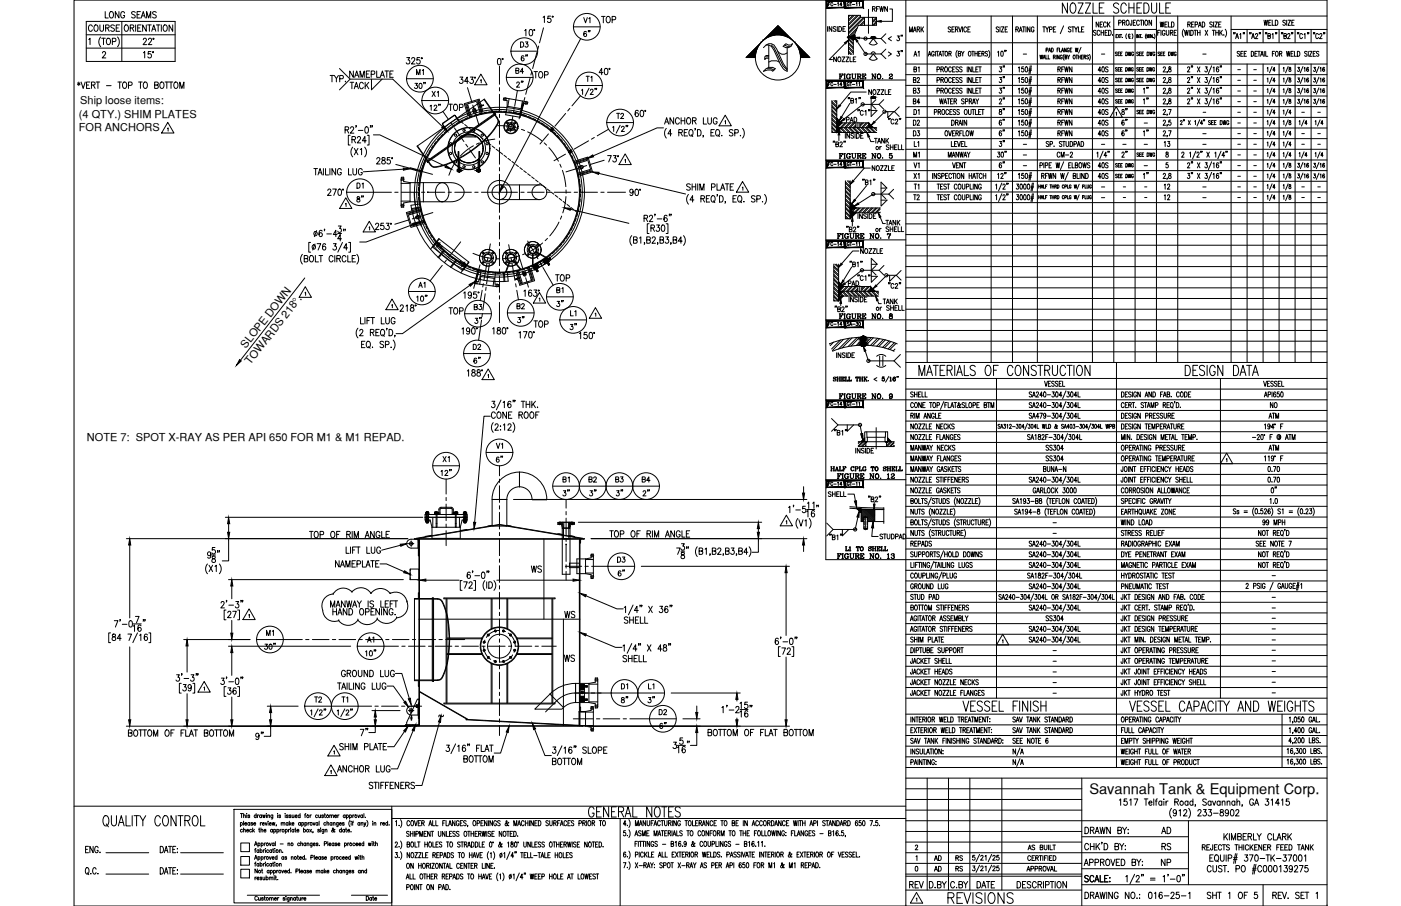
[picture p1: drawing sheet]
<svg xmlns="http://www.w3.org/2000/svg" width="432mm" height="279mm" viewBox="0 0 432 279" stroke-linecap="round" stroke-linejoin="round" font-family="sans-serif">
<defs><g id="words">
<text font-size="13.2" x="234.6" y="23.3">N</text>
<text font-size="6.6" x="291.4" y="279.8">REVISIONS</text>
<text font-size="5.7" x="110.1" y="228.2">7&quot;</text>
<g font-size="5.3">
<text x="26.5" y="10.9">COURSE</text>
<text x="106.9" y="28.6">TACK</text>
<text x="163.7" y="25.4">TOP</text>
<text x="163.7" y="102.3">TOP</text>
<text x="174.6" y="103">3&quot;</text>
<text x="156.3" y="143.9" transform="rotate(-90 156.3 143.9)">6&quot;</text>
<text x="163" y="177.8">WS</text>
<text x="173.2" y="205.3">WS</text>
<text x="82.2" y="229.3" transform="rotate(-90 82.2 229.3)">9&quot;</text>
<text x="279.4" y="275.2">REV</text>
</g>
<g font-size="4.9">
<text x="31.4" y="6.7">LONG SEAMS</text>
<text x="184.5" y="8.1">TOP</text>
<text x="159.5" y="15.9">D3</text>
<text x="178.9" y="12.3">6&quot;</text>
<text x="158" y="24">B4</text>
<text x="163.7" y="20.1" transform="rotate(-90 163.7 20.1)">6&quot;</text>
<text x="306.9" y="23.3">3&quot;</text>
<text x="127.4" y="24.3">M1</text>
<text x="162.3" y="28.2" transform="rotate(-90 162.3 28.2)">2&quot;</text>
<text x="183.8" y="26.5" transform="rotate(-90 183.8 26.5)">T1</text>
<text x="280.5" y="26.8">B2</text>
<text x="306.9" y="30">3&quot;</text>
<text x="337.6" y="26.8">40S</text>
<text x="355.2" y="30" transform="rotate(-90 355.2 30)">1&quot;</text>
<text x="131.6" y="35.3">12&quot;</text>
<text x="132.3" y="31">X1</text>
<text x="137.6" y="35.3">TOP</text>
<text x="306.9" y="33.2">2&quot;</text>
<text x="351.4" y="33.2">1&quot;</text>
<text x="280.5" y="39.9">D2</text>
<text x="306.9" y="39.9">6&quot;</text>
<text x="337.6" y="36.7">40S</text>
<text x="337.6" y="39.9">40S</text>
<text x="306.9" y="43">6&quot;</text>
<text x="310.8" y="46.6" transform="rotate(-90 310.8 46.6)">3&quot;</text>
<text x="355.2" y="43" transform="rotate(-90 355.2 43)">1&quot;</text>
<text x="361.9" y="46.6" transform="rotate(-90 361.9 46.6)">13</text>
<text x="284.7" y="49.7" transform="rotate(-90 284.7 49.7)">M1</text>
<text x="306.9" y="52.9">6&quot;</text>
<text x="324.9" y="49.7">CM-2</text>
<text x="109" y="59.3">D1</text>
<text x="337.6" y="56.4">40S</text>
<text x="355.2" y="56.4" transform="rotate(-90 355.2 56.4)">1&quot;</text>
<text x="361.9" y="59.6" transform="rotate(-90 361.9 59.6)">12</text>
<text x="128.1" y="90">A1</text>
<text x="170.4" y="87.8">TOP</text>
<text x="174.6" y="96" transform="rotate(-90 174.6 96)">3&quot;</text>
<text x="137.6" y="98.1">TOP</text>
<text x="145.3" y="100.9">3&quot;</text>
<text x="162.6" y="100.9" transform="rotate(-90 162.6 100.9)">3&quot;</text>
<text x="175" y="98.8">L1</text>
<text x="145" y="109">D2</text>
<text x="145.3" y="113.2">6&quot;</text>
<text x="390.5" y="127">NO</text>
<text x="135.1" y="147.8">12&quot;</text>
<text x="172.5" y="149.9">B1</text>
<text x="180.6" y="149.9">B2</text>
<text x="188.7" y="149.9">B3</text>
<text x="197.2" y="149.9">B4</text>
<text x="181" y="154.2">3&quot;</text>
<text x="189.1" y="154.2">3&quot;</text>
<text x="394.8" y="153.1" transform="rotate(-90 394.8 153.1)">0&quot;</text>
<text x="189.4" y="174.6">D3</text>
<text x="189.8" y="178.9">6&quot;</text>
<text x="173.2" y="191.6">WS</text>
<text x="81.1" y="197.2">M1</text>
<text x="80.8" y="201.4">30&quot;</text>
<text x="111.8" y="203.6">10&quot;</text>
<text x="116.4" y="199.3" transform="rotate(-90 116.4 199.3)">A1</text>
<text x="190.5" y="213.8">D1</text>
<text x="199" y="213.8">L1</text>
<text x="202.5" y="225.8">6&quot;</text>
<text x="103" y="239.2">ANCHOR LUG</text>
<text x="357" y="258.2">AD</text>
<text x="357.4" y="263.2">RS</text>
<text x="357" y="268.1">NP</text>
</g>
<text font-size="4.5" x="335.7" y="244.9">Savannah Tank &amp; Equipment Corp.</text>
<g font-size="4.4">
<text x="268.1" y="4.6">RFWN</text>
<text x="178.9" y="8.1">V1</text>
<text x="279.4" y="10.9">MARK</text>
<text x="336.9" y="9.5">NECK</text>
<text x="356.7" y="9.5">WELD</text>
<text x="284.3" y="23.3" transform="rotate(-90 284.3 23.3)">B1</text>
<text x="284.3" y="18.7" transform="rotate(-90 284.3 18.7)">A1</text>
<text x="337.6" y="23.3">40S</text>
<text x="280.5" y="30">B3</text>
<text x="325.3" y="30">RFWN</text>
<text x="337.6" y="30">40S</text>
<text x="280.5" y="33.2">B4</text>
<text x="325.3" y="33.2">RFWN</text>
<text x="337.6" y="33.2">40S</text>
<text x="189.1" y="37.7">T2</text>
<text x="260" y="38.8">PAD</text>
<text x="284.3" y="36.7" transform="rotate(-90 284.3 36.7)">D1</text>
<text x="348.5" y="36.7" transform="rotate(-90 348.5 36.7)">8&quot;</text>
<text x="348.5" y="39.9" transform="rotate(-90 348.5 39.9)">6&quot;</text>
<text x="280.5" y="43">D3</text>
<text x="284.3" y="46.6" transform="rotate(-90 284.3 46.6)">L1</text>
<text x="325.3" y="43">RFWN</text>
<text x="337.6" y="43">40S</text>
<text x="280.8" y="52.9">V1</text>
<text x="337.6" y="52.9">40S</text>
<text x="348.5" y="49.7" transform="rotate(-90 348.5 49.7)">2&quot;</text>
<text x="284.3" y="56.4" transform="rotate(-90 284.3 56.4)">X1</text>
<text x="284.3" y="59.6" transform="rotate(-90 284.3 59.6)">T1</text>
<text x="280.8" y="62.8">T2</text>
<text x="358.1" y="62.8">12</text>
<text x="272" y="70.6">TANK</text>
<text x="260.7" y="89.3">PAD</text>
<text x="170.7" y="91.4">B1</text>
<text x="271.3" y="94.9">TANK</text>
<text x="145.3" y="96.7">B3</text>
<text x="158.4" y="96.3">B2</text>
<text x="390.2" y="130.2">ATM</text>
<text x="135.8" y="143.6">X1</text>
<text x="152" y="139.3">V1</text>
<text x="390.2" y="140.1">ATM</text>
<text x="96" y="217.7">T2</text>
<text x="104.4" y="217.7">T1</text>
<text x="202.1" y="221.5">D2</text>
<text x="287.2" y="269.9">AD</text>
<text x="287.2" y="266.7">AD</text>
<text x="293.9" y="269.9">RS</text>
<text x="293.9" y="266.7">RS</text>
</g>
<g font-size="3.4">
<text x="24.7" y="32">Ship loose items:</text>
<text x="24.3" y="40.5">FOR ANCHORS</text>
<text x="24.3" y="36.4">(4 QTY.) SHIM PLATES</text>
<text x="75.8" y="107.6" transform="rotate(-52 75.8 107.6)">SLOPE DOWN</text>
<text x="77.1" y="112.7" transform="rotate(-52 77.1 112.7)">TOWARDS 218°.</text>
<text x="26.8" y="136.1">NOTE 7: SPOT X-RAY AS PER API 650 FOR M1 &amp; M1 REPAD.</text>
</g>
<text font-size="3.1" x="134.4" y="222.2">~</text>
<g font-size="2.6">
<text x="314.3" y="18">-</text>
<text x="338.7" y="18">-</text>
<text x="369.7" y="18">-</text>
<text x="380.6" y="22.6">-</text>
<text x="385.6" y="22.6">-</text>
<text x="380.6" y="26.1">-</text>
<text x="380.6" y="29.3">-</text>
<text x="385.6" y="26.1">-</text>
<text x="385.6" y="29.3">-</text>
<text x="370.1" y="36">-</text>
<text x="380.6" y="36">-</text>
<text x="380.6" y="32.5">-</text>
<text x="385.6" y="36">-</text>
<text x="385.6" y="32.5">-</text>
<text x="400.4" y="36">-</text>
<text x="405.3" y="36">-</text>
<text x="351.7" y="39.2">-</text>
<text x="380.6" y="39.2">-</text>
<text x="385.6" y="39.2">-</text>
<text x="314.3" y="45.9">-</text>
<text x="338.7" y="45.9">-</text>
<text x="345" y="45.9">-</text>
<text x="351.7" y="45.9">-</text>
<text x="369.7" y="42.3">-</text>
<text x="369.7" y="45.9">-</text>
<text x="380.6" y="42.3">-</text>
<text x="380.6" y="45.9">-</text>
<text x="385.6" y="42.3">-</text>
<text x="385.6" y="45.9">-</text>
<text x="400.4" y="42.3">-</text>
<text x="400.4" y="45.9">-</text>
<text x="405.3" y="42.3">-</text>
<text x="405.3" y="45.9">-</text>
<text x="314.3" y="49">-</text>
<text x="314.3" y="52.2">-</text>
<text x="351.7" y="52.2">-</text>
<text x="380.6" y="49">-</text>
<text x="380.6" y="52.2">-</text>
<text x="385.6" y="49">-</text>
<text x="385.6" y="52.2">-</text>
<text x="338.7" y="58.9">-</text>
<text x="345.4" y="58.9">-</text>
<text x="352.1" y="58.9">-</text>
<text x="369.7" y="58.9">-</text>
<text x="380.6" y="55.7">-</text>
<text x="380.6" y="58.9">-</text>
<text x="385.6" y="55.7">-</text>
<text x="385.6" y="58.9">-</text>
<text x="400.4" y="58.9">-</text>
<text x="405.3" y="58.9">-</text>
<text x="338.7" y="62.1">-</text>
<text x="345.4" y="62.1">-</text>
<text x="352.1" y="62.1">-</text>
<text x="369.7" y="62.1">-</text>
<text x="380.6" y="62.1">-</text>
<text x="385.6" y="62.1">-</text>
<text x="400.4" y="62.1">-</text>
<text x="405.3" y="62.1">-</text>
<text x="323.5" y="165.8">-</text>
<text x="323.5" y="162.3">-</text>
<text x="391.2" y="178.9">-</text>
<text x="391.2" y="185.6">-</text>
<text x="391.2" y="191.9">-</text>
<text x="391.2" y="188.7">-</text>
<text x="391.2" y="195.1">-</text>
<text x="323.5" y="201.8">-</text>
<text x="391.2" y="201.8">-</text>
<text x="391.2" y="198.6">-</text>
<text x="323.5" y="205.3">-</text>
<text x="323.5" y="208.5">-</text>
<text x="391.2" y="205">-</text>
<text x="391.2" y="208.5">-</text>
<text x="323.5" y="211.7">-</text>
<text x="323.5" y="214.8">-</text>
<text x="391.2" y="214.8">-</text>
<text x="391.2" y="211.7">-</text>
</g>
</g></defs>
<!-- layer: 3T-150-RFWN -->
<g fill="none" stroke="#000" stroke-width=".31">
<circle cx="148.9" cy="78.1" r=".26"/>
<circle cx="150.4" cy="79.5" r="2.57"/>
<circle cx="150.4" cy="79.5" r="1.7"/>
<circle cx="150.4" cy="79.5" r="1.05"/>
<circle cx="151.8" cy="78.1" r=".26"/>
<circle cx="156.1" cy="78.1" r=".26"/>
<circle cx="157.5" cy="79.5" r="2.57"/>
<circle cx="157.5" cy="79.5" r="1.7"/>
<circle cx="157.5" cy="79.5" r="1.05"/>
<circle cx="159" cy="78.1" r=".26"/>
<circle cx="162.7" cy="75.6" r=".26"/>
<circle cx="162.7" cy="78.5" r=".26"/>
<circle cx="164.2" cy="77.1" r="2.57"/>
<circle cx="164.2" cy="77.1" r="1.7"/>
<circle cx="164.2" cy="77.1" r="1.05"/>
<circle cx="165.7" cy="78.5" r=".26"/>
<circle cx="165.7" cy="75.6" r=".26"/>
<circle cx="148.9" cy="81" r=".26"/>
<circle cx="151.8" cy="81" r=".26"/>
<circle cx="156.1" cy="81" r=".26"/>
<circle cx="159" cy="81" r=".26"/>
</g>
<!-- layer: SHELL -->
<g fill="none" stroke="#000" stroke-width=".31">
<path d="M142.2 37.6l.6 .5M143.2 38.4l.8 .6M144.4 39.3l.8 .7M145.6 40.3l.8 .6M146.9 41.3l.8 .6M148.1 42.2l.8 .6M149.3 43.1l.8 .7M150.5 44.1l.8 .6M151.7 45l.8 .7M152.9 46l.8 .6M154.1 46.9l.8 .7M155.3 47.9l.8 .6"/>
<path d="M156.5 48.8l.9 .7M157.8 49.8l.8 .6M159 50.7l.8 .7M160.2 51.7l.8 .6M161.4 52.6l.8 .7M162.6 53.6l.8 .6M163.9 54.5l.8 .7M165.1 55.5l.8 .6M166.3 56.4l.8 .7M167.5 57.4l.8 .6M168.7 58.3l.8 .6M169.9 59.3l.8 .6"/>
<path d="M168.7 80h.1M168.7 80l.2 .3M168.7 80h-.1M168.7 79.9h.1M168.7 79.9l.2 .4M168.7 79.9l.3 .4M168.7 80l.2 .2M168.8 79.9l.2 .3M168.8 80l.2 .2M168.8 79.9h.1M168.8 79.9l-.1 .1M168.8 79.9l.1 .2z"/>
<path d="M168.8 79.9l.1 .1M169.1 79.7l-.3 .2M169.2 79.8l.2 .2 .1-.3h-.3l.2 .3M169.4 79.7l.1 .2h-.3l.2-.3 .1 .3-.3-.1 .2-.2 .1 .3h-.3l.2-.3 .1 .3h-.3l.2-.3 .1 .2-.3 .1 .2-.3 .1 .3h-.3l.2-.3 .1 .2-.3 .1M171.1 60.2l.8 .7M172.3 61.2l.8 .6M173.6 62.1l.8 .7M174.8 63.1l.8 .6M176 64l.8 .6M177.2 65l.6 .4M168.6 80.1l.1 .2M168.6 80l.2 .3"/>
<path d="M168.6 80.1l.2 .2M168.7 80l.1 .3M168.7 80.3h.1M168.8 80.3h.1M168.7 80.2l.1 .1M168.9 80l.1 .2M168.9 80.3h.1M168.9 80.2h.1M168.9 80.2v.1M169 80.3h-.2M169 80.2h.1M169 80.2v.1"/>
<path d="M169.4 80.1l-.4 .1M265.8 105.2v.1M265.9 104v2.5M266.3 104v2.5M266.3 105.2v.1M128.4 166l25.6-4.3 25.5 4.3-25.6-4.1zM129.3 166.3v57.5M153.9 161.7h.1M167.6 166.3v24.6M178.6 166.3v57.5M129.1 190.9h49.7M173.7 190.9v32.9"/>
<path d="M129.3 213.3l14.8 8.5zM128.4 223.8l51.1 .1zM129.1 223.8v-57.5h49.7v57.5M143.7 221.8l34.9 2z"/>
<circle cx="157.5" cy="39" r=".88"/>
<circle cx="144.5" cy="45.8" r="4.4"/>
<circle cx="153.9" cy="59.3" r="25.5"/>
<circle cx="153.9" cy="59.3" r="24.8"/>
<circle cx="153.9" cy="59.3" r="24.7"/>
<circle cx="150.4" cy="79.5" r="1.26"/>
<circle cx="157.5" cy="79.5" r="1.26"/>
<circle cx="164.2" cy="77.1" r="1.26"/>
<circle cx="169.4" cy="79.8" r=".29"/>
<circle cx="169.4" cy="79.8" r=".2"/>
</g>
<!-- layer: SHOP TAG -->
<path d="M279.2 279.4h.1M409 279.4h.1" fill="none" stroke="#000" stroke-width=".31"/>
<!-- layer: DIM -->
<g fill="#000" stroke="#000" stroke-width=".31">
<path d="M136.6 38.8l1.2 1.6-1.7-1.1zM124.3 51.8l2 .2-2 .5zM137.5 51l1.6 1.2-1.9-.6zM154.6 57.4l.6 .3-1.3 1.6zM181 48.9l1.7-1.1 .2 .6zM182.6 53l2 .1-.1 .7zM127.4 68.9l1.9-.4-1.7 1zM173.9 64.1l2 .1-.2 .7zM144.6 87.7l1.8-.9-1.4 1.5zM73.9 110.9l.5 .4-1.5 1.3zM247.3 152.1h.7l-.3 1.9zM40 166.1l.3 2h-.7z"/>
<path d="M70.5 159.5l.3 2h-.7zM70.1 164.1h.7l-.3 2zM123.4 167.8l1.9-.1-1.8 .8zM124.7 176l1.7 1.1-2-.5zM129.3 178.9l2-.3v.6zM146 161.1h.6l-.5 1.9zM176.6 178.6l2 .3-2 .3zM233.7 161.1l.4 1.9h-.7zM233.4 164.1h.7l-.4 2zM242.3 174.6l.3 2h-.6zM247.7 166.1l.3 2h-.7zM57.7 197.2l.3 2h-.7z"/>
<path d="M71.4 178.8l.4 1.9h-.7zM71.1 195.3h.7l-.4 1.9zM178.8 195.1l1.9 .4-.3 .6zM178.8 183l1.9 .4-.3 .6zM71.4 199.3l.4 2h-.7zM83.4 217.8l.3 2h-.6zM124.5 216.6l.5-.3 .9 1.8zM125.8 215.5l.7-.2 .2 2zM214.4 219.7h.7l-.3 2zM227.1 213.7l.4 2h-.7zM39.6 222h.7l-.3 1.9zM57.3 222h.7l-.3 1.9z"/>
<path d="M71.1 222h.7l-.4 1.9zM83.1 222h.6l-.3 1.9zM115.7 219.1l.3 2h-.7zM125.8 223.9l-.9 1.8-.5-.3zM128.1 223.5l-.4 1.9-.7-.2zM156.9 223.9l-.3 2-.6-.2zM164.1 223.1l1 1.7-.6 .2zM214.8 223.9l.3 2h-.7zM226.8 222h.7l-.4 1.9zM242 222h.6l-.3 1.9z"/>
</g>
<g fill="none" stroke="#000" stroke-width=".31">
<path d="M26.6 6.6h27.4v12.3h-27.4zM26.6 10.7h27.4M26.6 14.8h27.4M27.3 12.2l.4-.4v2M31 11.4a2.24 2.24 0 0 0 0 3M31.6 16.4l.2-.4 .4-.1 .4 .6-1.1 1.4h1.1M31.9 11.8v2M33.1 11.9l.2-.1a1 1 0 0 1 .8 1 1 1 0 0 1-.8 1 1.28 1.28 0 0 1-.2-1.9zM34.6 12.8l1.1-.2-.1-.7-1-.1v2M36.2 11.4a2.3 2.3 0 0 1 0 3M37.5 6.6v12.3M40.1 8.6l1-.1 .1-.6-1.1-.2v2"/>
<path d="M40.7 8.6l.6 1.1M41.8 7.7v2M42.4 8.6h.7M43.5 7.7h-1.1v2h1.1M44.2 12.3l.1-.4 .5-.1 .3 .6-1 1.4h1.1M44.2 16.3l.4-.4v2M45.1 7.7v2l-1.1-2v2M45.8 12.3l.1-.4a.56 .56 0 0 1 .8 .2 .56 .56 0 0 1-.2 .7l-.8 1h1.1M46 7.7v2M46.5 15.9h-.8l-.1 .8a.61 .61 0 0 1 .9 .1 .61 .61 0 0 1 0 .8 .61 .61 0 0 1-.9-.1M46.8 9.7l.6-2 .6 2M47 9h.8"/>
<path d="M48.7 7.7v2M49.7 7.7v2M50.6 7.8l.2-.1a1 1 0 0 1 .8 1 1 1 0 0 1-.8 1 1.26 1.26 0 0 1-.2-1.9zM53.2 7.7v2l-1.1-2v2M125.4 17.8h.8l-.4 .7a.6 .6 0 0 1 .4 .9 .6 .6 0 0 1-1-.1M126.9 18.2l.3-.4h.5l.1 .3-1 1.6h1.1M129.3 17.8h-.7l-.1 .8a.61 .61 0 0 1 .9 0 .61 .61 0 0 1-.1 .9 .61 .61 0 0 1-.9-.2M153.5 18.1l.4-.1a1.15 1.15 0 0 1-.1 2l-.4-.4-.1-.4zM157.5 15.8h8.2M161.7 9.5l.4-.4v1.9M163.3 9.2l.2-.1a1.06 1.06 0 0 1 .7 1 1.06 1.06 0 0 1-.7 .9h-.2l-.2-.8zM167.4 5.4l.4-.4v1.9"/>
<path d="M169.7 5h-.8l-.1 .8a.62 .62 0 0 1 .9 .1 .62 .62 0 0 1-.1 .9 .62 .62 0 0 1-.9-.2M176.8 8.3h8.2M179 11.9l-24.1 45.6M230 17.7h2.8h-2.9l9.9-9.8 9.8 9.8h-2.9M239.7 8h.2M23.9 25.6l.8 .5M24.3 25.3v1.1M24.7 25.6l-.8 .5M25 25.3l.6 2 .7-2M26.7 26.2h.6M27.7 25.3h-1v2h1M28.2 26.2l.9-.1 .1-.6-1-.2v2"/>
<path d="M28.7 26.2l.6 1.1M29.6 25.3h1.1M30.2 25.3v2M32.8 26.4h1.4M36.3 25.3h1.1M36.9 25.3v2M38.1 25.4a.98 .98 0 0 1 1 .7 .98 .98 0 0 1-.5 1.2 1.06 1.06 0 0 1-.9-.8 1.06 1.06 0 0 1 .4-1.1zM39.6 26.3l1-.1 .1-.2-.1-.6-1-.1v2M42.7 25.3h1.1M43.3 25.3v2M44.5 25.4l.1-.1a1 1 0 0 1 .8 1 1 1 0 0 1-.8 1 1.26 1.26 0 0 1-.1-1.9zM47.7 26.2l.9-.1 .1-.6-1-.2v2l1-.2 .1-.5-.4-.4"/>
<path d="M49.6 25.4a.98 .98 0 0 1 1 .7 .98 .98 0 0 1-.5 1.2 1.06 1.06 0 0 1-.9-.8 1.06 1.06 0 0 1 .4-1.1zM50.9 25.3h1.1M51.4 25.3v2M52.1 25.3h1.2M52.7 25.3v2M53.9 25.4l.2-.1a1 1 0 0 1 .8 1 1 1 0 0 1-.8 1 1.26 1.26 0 0 1-.2-1.9zM55.4 27.3v-2l.6 2 .7-2v2M101.7 23.3h1.2M102.3 23.3v2M103 23.3l.7 .9v1.1M104.3 23.3l-.6 .9M104.6 27.7l3.3-3.3h13.2l15.3 14.7"/>
<path d="M104.6 21.1l3.3 3.3M104.7 24.3l1-.1v-.7l-1-.2v2M108 39.6l.4-.5h.3l.3 .4-1 1.6h1.1M108.9 21.9v2l-1.1-2v2M109.3 23.9l.6-2 .7 2M109.8 38.8l-.2 .5M111 23.9v-2l.6 2 .7-2v2M112.7 39.2l.2-.1a1.06 1.06 0 0 1 .7 1 1.06 1.06 0 0 1-.7 1l-.2-.1-.3-.8zM113.9 21.9h-1v2M114.3 38.8h-.2h.2l-.2 .5M114.4 22.9l1-.1v-.8l-1-.1v2M114.5 24.4v3.3l3.3-3.3"/>
<path d="M114.7 38.8l-.1 .5M116.1 21.9v2h1M117.2 23.9l.7-2 .6 2M117.5 23.2h.8M118.6 21.9h1.2M119.2 21.9v2M120.2 22.8h.6M121.2 21.9h-1v2h1M125.3 24.3h8.2M127.9 25.7h.8l-.5 .6a.51 .51 0 0 1 .4 .8 .51 .51 0 0 1-.9-.1M129.3 25.8a.78 .78 0 0 1 .9 .6 .78 .78 0 0 1-.5 .9l-.5-.3zM130 31h8.3"/>
<path d="M141.8 23.8h.8l-.4 .7a.6 .6 0 0 1 .5 .9 .6 .6 0 0 1-1.1 0M144.4 25.1h-1.2l.8-1.3v1.9M144.9 23.8h.9l-.4 .7a.6 .6 0 0 1 .5 .9 .6 .6 0 0 1-1.1 0M156.1 23.9h8.2M177.4 26.4h8.3M179.2 27.8l.4-.3v1.6M181.5 27.2l-1.2 2.5M182 27.9l.2-.4 .6 .3-.9 1.3h1M185.8 22.4h-1.1l.7-1.3v2M186.5 21.2l.4-.1a1.14 1.14 0 0 1-.2 2l-.2-.2-.3-.7zM187 37.8h8.3M188.8 39.2l.3-.3v1.6"/>
<path d="M191.1 38.6l-1.2 2.5M191.6 39.3l.2-.4 .6 .3-.9 1.3h.9M196.7 34.3l-.5-.3a1.12 1.12 0 0 0 .1 2 .58 .58 0 0 0 .5-.9 .58 .58 0 0 0-1-.1l-.1 .3M197.5 34.1l.2-.1a1.06 1.06 0 0 1 .7 1 1.06 1.06 0 0 1-.7 1l-.4-.9zM204.5 39.4h-2l-19.7 8.7M204.8 38.3l.7-2 .6 2M205.1 37.6h.8M205.4 39.6a2.3 2.3 0 0 0 0 3M207.6 36.3v2l-1.1-2v2M209.4 36.8a.62 .62 0 0 0-.8-.5 .62 .62 0 0 0-.4 .7v.5a.62 .62 0 0 0 .4 .8 .62 .62 0 0 0 .8-.5M209.9 36.3v2M209.9 37.2h1.2"/>
<path d="M211.1 36.3v2M211.9 36.4l.2-.1a1 1 0 0 1 .8 1 1 1 0 0 1-.8 1 1.26 1.26 0 0 1-.2-1.9zM211.9 40h-1v1.9h1M213.4 37.2l1-.1 .1-.6-1.1-.2v2M214 37.2l.6 1.1M214.3 39.7l-.1 .5M215 40a.99 .99 0 0 1 1.1 .9 .99 .99 0 0 1-1.1 1zM216.8 36.3v2h1M218.1 36.3v1.4l.5 .6 .6-.3 .1-1.7M220.2 40h-1.1v1.9h1.1M221 36.8a.61 .61 0 0 0-.7-.5 .61 .61 0 0 0-.5 .7v.5a.61 .61 0 0 0 .6 .8 .61 .61 0 0 0 .6-.8h-.4M228.9 39.6a2.3 2.3 0 0 1 0 3"/>
<path d="M96.7 52h1.2M97.3 52v2M98 54l.6-2 .7 2M98.3 53.3h.7M99.7 52v2M100.3 52v2h1M101 58.8l.2-.4 .5-.1 .3 .6-1.1 1.4h1.2M101.7 52v2M102.6 58.3h1.1l-.8 2M103.4 52v2l-1.1-2v2M104.4 58.4l.2-.1a1.07 1.07 0 0 1 .7 1 1.07 1.07 0 0 1-.7 1 1.38 1.38 0 0 1-.2-1.9zM105.2 52.5a.62 .62 0 0 0-.7-.5 .62 .62 0 0 0-.5 .7v.5a.62 .62 0 0 0 .6 .8 .62 .62 0 0 0 .6-.8h-.4"/>
<path d="M106.4 40l.9-.1 .1-.6-1-.2v2M106.9 59.3h8.2M106.9 40l.6 1.1M107.4 52v2h1M107.9 41.7h-.5v3h.5M108.5 43.1l.9-.2 .1-.6-1-.2v2M108.7 45.4a2.31 2.31 0 0 0 0 3M108.8 52v1.4l.5 .6 .5-.3 .1-1.7M109 43.1l.6 1M109.2 45.8l1.1 1.9M110.2 42.6l.3-.5h.3l.3 .4-1 1.6h1.1M110.3 45.8l-1.1 1.9"/>
<path d="M110.4 40.2h1.5M111 46.1l.4-.3v1.9M111.7 52.5a.61 .61 0 0 0-.8-.5 .61 .61 0 0 0-.4 .7v.5a.61 .61 0 0 0 .6 .8 .61 .61 0 0 0 .6-.8h-.4M112.4 45.4a2.31 2.31 0 0 1 0 3M112.9 43.4h-1.2l.8-1.3v2M113.2 41.7h.5v3h-.5M115.1 41.6h2l20.3 9.7M116.1 49.1l.3-.5h.4l.3 .4-1 1.6h1.1M117.8 48.7v.6a.72 .72 0 0 1 .9 .4 .72 .72 0 0 1-.3 .9 .63 .63 0 0 1-.8-.7 .63 .63 0 0 1 .8-.5l.3-.3-.1-.4zM120.2 48.6h-.8l-.1 .8a.62 .62 0 0 1 .9 .1 .62 .62 0 0 1-.1 .9 .62 .62 0 0 1-.9-.2M124.3 52.2l-12.3 .8M184.6 53.5l26.7 6.3"/>
<path d="M187.3 48h1.1l-.8 2M189 48h.9l-.5 .7a.6 .6 0 0 1 .5 1 .6 .6 0 0 1-1-.1M195.1 59a.53 .53 0 0 1-.7 .4 .53 .53 0 0 1-.2-.8 .53 .53 0 0 1 .9 0v.4a.94 .94 0 0 1-.6 1.3l-.3-.3M195.9 58.4l.3-.1a1.07 1.07 0 0 1 .6 1 1.07 1.07 0 0 1-.6 1l-.3-.1-.2-.7zM207.1 41.3h-1.2l.8-1.3v1.9M209.2 40.9l1-.1v-.6l-1-.2v1.9M209.8 40.9l.5 1M210.9 40.9h.6M212.2 60a2.24 2.24 0 0 0 0 3M212.6 40h.2a1 1 0 0 1 .8 .9 1 1 0 0 1-.8 1 1.26 1.26 0 0 1-.2-1.9zM212.7 57l-.4-.3-.7 .3 .2 .4 .8 .4v.8l-.6 .1-.4-.3M213 41.6l.5 .5"/>
<path d="M213.3 56.7v2M213.3 57.6h1.1M214.4 56.7v2M215.1 56.7v2M215.7 58.7v-2l.6 2 .7-2v2M216.8 41.8l-.2 .5M219.1 40.9h.7M219.3 57.7l1-.1v-.8l-1-.1v2M220.9 40h.1a1 1 0 0 1 .9 .9 1 1 0 0 1-.9 1 1.28 1.28 0 0 1-.1-1.9zM221 56.7v2h.9M221.3 41.6l.4 .5M222.1 58.7l.6-2 .7 2"/>
<path d="M222.3 58h.8M222.5 41.7v.2zM223.5 56.7h1.1M224.1 56.7v2M225 57.6h.7M225.9 40.2l-.4-.2-.7 .2 .1 .5 .8 .4v.7l-.5 .1-.4-.2M226.1 56.7h-1.1v2h1.1M226.5 41l.9-.1v-.9h-.9v1.9M228.2 41.7v.2zM235.6 60a2.24 2.24 0 0 1 0 3M93.2 78.4a2.24 2.24 0 0 0 0 3M93.8 79.8l.9-.1 .1-.7-1-.2v2l1-.2 .1-.5-.4-.3"/>
<path d="M95.7 78.9l.1-.1a1 1 0 0 1 .9 1 1 1 0 0 1-.9 1 1.26 1.26 0 0 1-.1-1.9zM95.7 74.8h-.5v3h.5M97.1 75.2l-.7 1.9M97.2 78.8v2h1M97.6 71.1l-.7 1.9M97.7 75.1h1.1l-.8 2M98.3 78.8h1.1M98.9 78.8v2M99.3 71.3l-.3-.3a1.1 1.1 0 0 0-.7 1 1.1 1.1 0 0 0 .6 1 .55 .55 0 0 0 .5-.6 .55 .55 0 0 0-.5-.5 .55 .55 0 0 0-.6 .4M100.1 70.7l-.2 .5M100.4 75.4l-.4-.3a1.1 1.1 0 0 0-.6 1 1.1 1.1 0 0 0 .6 1 .55 .55 0 0 0 .5-.5 .55 .55 0 0 0-.5-.6 .55 .55 0 0 0-.6 .5M100.7 72.1h1.5"/>
<path d="M102.6 79.3a.62 .62 0 0 0-.7-.5 .62 .62 0 0 0-.5 .8v.4a.62 .62 0 0 0 .5 .8 .62 .62 0 0 0 .7-.5M102.8 75.1h.8l-.5 .8a.6 .6 0 0 1 .5 .9 .6 .6 0 0 1-1 0M103.2 78.8v2M103.8 79.8l1-.1v-.8l-1-.1v2M103.9 72.3h-1.2l.8-1.3v2M104.1 72h1.2M104.3 69.7h.9l-.5 .7a.6 .6 0 0 1 .5 1 .6 .6 0 0 1-1.1-.1M104.4 79.8l.5 1M105.3 73.6h-1.2l.8-1.3v2M105.6 74.8l-1.5 3M106 70.7l-.2 .5M106.5 70.7h-.2h.2l-.2 .5"/>
<path d="M106.6 79.3a.61 .61 0 0 0-.7-.5 .61 .61 0 0 0-.5 .8v.4a.61 .61 0 0 0 .5 .8 .61 .61 0 0 0 .7-.5M107.1 76.5h-1.2l.8-1.4v2M107.2 78.8v2h.9M107.5 74.8h.5v3h-.5M108.5 79.8h.7M109.6 78.8h-1.1v2h1.1M110 78.4a2.31 2.31 0 0 1 0 3M110.1 60.8v.4a.65 .65 0 0 1 .7 .3 .65 .65 0 0 1 0 .7l-.5 .1a.53 .53 0 0 1-.3-.7 .53 .53 0 0 1 .7-.3l.1-.5zM115.8 69.3l.1-.4 .5-.1 .3 .6-1 1.4h1.1M118.2 68.8h-.8l-.1 .9a.62 .62 0 0 1 1 0 .62 .62 0 0 1-.1 .9 .62 .62 0 0 1-.9-.2M119 68.8h.9l-.5 .8a.6 .6 0 0 1 .5 .9 .6 .6 0 0 1-1-.1M127.5 69.2l-14.7 5.4h-1.9"/>
<path d="M134.9 74.9l.8 .6M175.8 64.5l18 4.4M194.7 72.7a2.24 2.24 0 0 0 0 3M195.3 74l.9-.1 .1-.7-1-.2v2l1-.2 .1-.4-.4-.4M197.1 73.4l.4-.4v2M198.5 67.3l1-.1v-.6l-1-.2v1.9M198.7 74.9l-.2 .5M199.1 67.3l.5 1M199.3 74l1-.1 .1-.7-1.1-.2v2l1.1-.2v-.4l-.4-.4M200 69h-.5v3h.5M200.2 66.8l.1-.3a.56 .56 0 0 1 .8 .1 .56 .56 0 0 1-.2 .8l-.8 .9h1.1M200.6 70.3l1-.1 .1-.6-1.1-.2v2"/>
<path d="M201 73.5l.3-.5 .5 .1 .2 .3-1.1 1.6h1.1M201.2 70.3l.5 1.1M201.9 66.1h-.1h.1l-.1 .5M202.4 69.4h.8l-.4 .7a.59 .59 0 0 1 .4 1 .59 .59 0 0 1-1-.1M202.6 67.5h1.4M202.8 74.9l-.2 .5M203.4 74l1-.1v-.7l-1-.2v2l1-.2v-.6l-.3-.2M204 69.5h.7l.1 .3v1.2l-.4 .4-.5-.4-.1-.8zM205.2 73h.8l-.5 .8a.59 .59 0 0 1 .5 .9 .59 .59 0 0 1-1-.1M205.3 69h.6v3h-.6M205.6 66.7l-.5-.3a1.13 1.13 0 0 0 .1 1.9 .55 .55 0 0 0 .5-.5 .55 .55 0 0 0-.4-.6 .55 .55 0 0 0-.7 .5M206.4 66.1h-.2h.2l-.2 .5"/>
<path d="M206.8 74.9h-.1h.1l-.1 .5M206.9 66.1h-.2h.2l-.2 .5M207.5 74l.9-.1 .1-.7-1-.2v2l1-.2 .1-.4-.4-.4M210.3 74.4h-1.2l.8-1.4v2M210.7 72.7a2.3 2.3 0 0 1 0 3M213.9 61.7h-1.2l.8-1.4v2M216 61.3l1-.1 .1-.7-1.1-.2v2M216.6 61.3l.5 1M217.7 61.3h.6M218.7 60.3h-1v2h1M219.5 60.4l.1-.1a1 1 0 0 1 .8 1 1 1 0 0 1-.8 1 1.28 1.28 0 0 1-.1-1.9zM219.9 61.9l.4 .6"/>
<path d="M221.1 60.1l-.1 .4M221.8 60.3a1 1 0 0 1 1.1 1 1 1 0 0 1-1.1 1zM223.6 62.2h-.2h.2l-.2 .5M225.9 61.3h.7M226.9 60.3h-1v2h1M227.7 60.4l.1-.1a1 1 0 0 1 .9 1 1 1 0 0 1-.9 1 1.26 1.26 0 0 1-.1-1.9zM228.1 61.9l.5 .6M229.3 62.1v.2zM232.7 60.6l-.4-.3-.7 .3 .1 .4 1 .7v.3l-.4 .3-.7-.3M233.3 61.4l.9-.1v-.9l-.9-.1v2M235 62.1v.2zM93.9 85.7l-19.8 25.4"/>
<path d="M111.1 97.9v2h1M112.5 97.9v2M113.1 98.9h.7M114.2 97.9h-1.1v2M114.3 97.9h1.1M114.9 97.9v2M117.5 97.9v2h1M118.9 97.9v1.4l.5 .6 .5-.3 .1-1.7M121.8 98.4a.62 .62 0 0 0-.8-.5 .62 .62 0 0 0-.5 .8v.4a.62 .62 0 0 0 .6 .8 .62 .62 0 0 0 .7-.8h-.5M123.4 94.5l.1-.4 .5-.1 .3 .6-1 1.4h1.1M125.1 94.4l.4-.4v2M125.9 89.9h8.2"/>
<path d="M126.6 94.1v.6a.72 .72 0 0 1 .9 .4 .72 .72 0 0 1-.3 .9 .63 .63 0 0 1-.8-.7 .63 .63 0 0 1 .9-.5l.2-.3-.1-.4zM128.4 91.6l.4-.3v1.6M129.8 91.4a.78 .78 0 0 1 .9 .6 .78 .78 0 0 1-.5 .9l-.5-.3zM142.6 80.9l.8 .6M142.9 90.4l.4-.4v2M143.2 96.8h8.2M144.8 88l-20.8 14.9h-1.9M145.3 90.7l-.2 .4a.55 .55 0 0 1-.7-.1 .55 .55 0 0 1 .1-.8 .55 .55 0 0 1 .7 .1l.1 .4a.96 .96 0 0 1-.6 1.3l-.3-.3M146.8 90h-.8l-.1 .8a.62 .62 0 0 1 .9 .1 .62 .62 0 0 1-.1 .9 .62 .62 0 0 1-.8-.2M156.4 96.5h8.2M161.5 89.8l.4-.4v2M163.9 89.7l-.4-.3a1.11 1.11 0 0 0-.1 2 .55 .55 0 0 0 .6-.5 .55 .55 0 0 0-.5-.6 .55 .55 0 0 0-.6 .4"/>
<path d="M164.6 89.4h.8l-.4 .8a.6 .6 0 0 1 .4 .9 .6 .6 0 0 1-1-.1M168.4 91.5h8.3M172.6 98.7h8.2M110.3 101.2a2.28 2.28 0 0 0 0 3M110.9 102l.1-.3 .5-.1 .3 .6-1 1.3h1.1M111.4 106.2h.7M112.5 105.2h-1.1v2h1.1M113.2 105.3l.2-.1a1 1 0 0 1 .8 1 1 1 0 0 1-.8 1 1.24 1.24 0 0 1-.2-1.9zM113.6 106.8l.5 .6M114.2 102.5l.9-.1v-.7l-.9-.1v1.9M114.8 107h.1M114.7 102.5l.6 1"/>
<path d="M115.8 102.5h.7M116.9 101.6h-1.1v1.9h1.1M117.6 101.7l.2-.1a1 1 0 0 1 .8 1 1 1 0 0 1-.8 .9 1.22 1.22 0 0 1-.2-1.8zM118 103.2l.5 .5M118.2 105.5l-.4-.3-.5 .1v.7l.8 .4 .1 .5-.4 .3-.7-.3M118.8 106.3l.9-.1 .1-.8-1-.2v2M119.3 101.3h-.2h.2l-.2 .5M119.9 101.6a1 1 0 0 1 1.2 1 1 1 0 0 1-1.2 .9zM120.5 107.1h.1zM121.2 104.9a2.24 2.24 0 0 1 0 3M121.8 103.5h-.2h.2l-.2 .4M142.4 101.5l.4-.4v1.9"/>
<path d="M142.9 109h8.2M144 114.4l.4-.4v2M144.8 101.7l-.3 .5a.55 .55 0 0 1-.7-.2 .55 .55 0 0 1 .2-.7 .55 .55 0 0 1 .7 .1l.1 .3a.93 .93 0 0 1-.7 1.3l-.3-.2M145.5 114.1v.6a.73 .73 0 0 1 .9 .4 .73 .73 0 0 1-.3 .9 .64 .64 0 0 1-.8-.7 .64 .64 0 0 1 .9-.5l.2-.3-.1-.4zM145.6 101.2l.2-.1a1.07 1.07 0 0 1 .7 1 1.07 1.07 0 0 1-.7 .9 1.34 1.34 0 0 1-.2-1.8zM147.1 114.1v.6a.73 .73 0 0 1 .9 .4 .73 .73 0 0 1-.3 .9 .64 .64 0 0 1-.8-.6 .64 .64 0 0 1 .9-.6l.2-.3-.1-.4zM151.8 101.4l.4-.4v2M153.3 101.1v.6a.72 .72 0 0 1 .9 .4 .72 .72 0 0 1-.3 .9 .64 .64 0 0 1-.8-.6 .64 .64 0 0 1 .9-.6l.2-.3-.1-.4zM155 101.1l.4-.1a1.14 1.14 0 0 1-.1 2l-.4-.4-.1-.4zM160 102.6l.4-.3v1.9M161.3 102.3h1.1l-.8 1.9M163.2 102.4l.2-.1a1.06 1.06 0 0 1 .7 1 1.06 1.06 0 0 1-.7 .9l-.5-.8z"/>
<path d="M180.9 102.5h-.8l-.1 .8a.61 .61 0 0 1 .9 .1 .61 .61 0 0 1-.1 .9 .61 .61 0 0 1-.9-.2M181.8 102.6l.2-.1a1.07 1.07 0 0 1 .7 1 1.07 1.07 0 0 1-.7 1l-.2-.1-.3-.8zM149.8 139.5h8.3M151.1 128.4h-1.9l-2.9 32.7M151.6 123.7h.9l-.5 .8a.6 .6 0 0 1 .5 .9 .6 .6 0 0 1-1-.1M152 130.3a2.3 2.3 0 0 0 0 3M152.6 131.2l.3-.5 .5 .1 .1 .3-.2 .6-.8 1h1.1M152.7 127.5a.61 .61 0 0 0-.8-.5 .61 .61 0 0 0-.4 .8v.4a.61 .61 0 0 0 .4 .8 .61 .61 0 0 0 .8-.5M153.5 127.1l.1-.1a1 1 0 0 1 .8 1 1 1 0 0 1-.8 1 1.27 1.27 0 0 1-.1-1.9zM154.2 131.4h.1zM154.3 132.5v.2zM154.4 123.4l-1.4 3"/>
<path d="M155 124.1l.4-.4v2M155.1 131.1l.4-.4v2M156.1 127v2l-1.1-2v2M156.6 131.2l.3-.5 .5 .1 .1 .3-.2 .6-.8 1h1.1M156.7 128h.7M157.5 124l-.4-.3a1.1 1.1 0 0 0-.6 1 1.1 1.1 0 0 0 .6 1 .57 .57 0 0 0 .5-.5 .57 .57 0 0 0-.5-.6 .57 .57 0 0 0-.6 .5M157.8 127h-1.1v2h1.1M158.1 130.3a2.3 2.3 0 0 1 0 3M158.2 123.5l-.1 .4M158.7 123.5h-.1h.1l-.1 .4M159.9 128l1-.1 .1-.7-1.1-.2v2M160.5 128l.5 1"/>
<path d="M160.6 123.7h1.2M161.2 123.7v2M161.8 127.1l.2-.1a1 1 0 0 1 .8 1 1 1 0 0 1-.8 1 1.27 1.27 0 0 1-.2-1.9zM162.2 123.7v2M162.2 124.7h1.1M163.3 123.7v2M163.6 127.1l.2-.1a1 1 0 0 1 .8 1 1 1 0 0 1-.8 1 1.27 1.27 0 0 1-.2-1.9zM163.9 123.7v2M164.3 124.6l.7 1.1M165 123.7l-1.1 1.4M165.1 128h.7M165.6 125.6h.2z"/>
<path d="M166.2 127h-1.1v2M69.4 159.5h60.9M133.4 143.6h8.2M158.3 154h90.4M170.4 149.9h32.8M173.6 151.3h.8l-.4 .6a.5 .5 0 0 1 .4 .8 .5 .5 0 0 1-.9-.1M198.2 151.7l.3-.4 .5 .3-.9 1.3h1M243 156.5l.4-.4v2M244.6 155.9l-.1 .4M245.3 157.3h1.4M245.9 159.9a2.24 2.24 0 0 0 0 3M247.7 150.1v2"/>
<path d="M248.2 156.1h-.8v.9a.62 .62 0 0 1 .9 0 .62 .62 0 0 1-.1 .9 .62 .62 0 0 1-.9-.2M248.6 157.8l.4-.4v2M248.6 157.1h2.5M248.9 155.2l.4-.4v2M249.4 159.9a2.3 2.3 0 0 1 0 3M250.5 155.2l.4-.4v2M251 157.7l-.3-.3a1.12 1.12 0 0 0-.1 2 .58 .58 0 0 0 .5-.8 .58 .58 0 0 0-1-.1v.3M251.8 155.9h-.1h.1l-.1 .4M252.3 155.9l-.2 .4M38.9 166.1h86.8M40 168.1v22.5M63.9 173.9a2.24 2.24 0 0 0 0 3"/>
<path d="M64.4 174.3l1.1 2M65 170.8l-.3 .5a.55 .55 0 0 1-.7-.2 .55 .55 0 0 1 .2-.7 .55 .55 0 0 1 .7 .1l.1 .3a.96 .96 0 0 1-.7 1.3l-.3-.2M65.3 171.2h1.1M65.5 171.6v.5a.72 .72 0 0 1 .8 .5 .72 .72 0 0 1-.3 .9 .64 .64 0 0 1-.7-.7 .64 .64 0 0 1 .8-.6l.2-.2v-.4zM65.5 174.3l-1.1 2M66.3 168.8h-.8l-.1 .9a.62 .62 0 0 1 .9 0 .62 .62 0 0 1-.1 .9 .62 .62 0 0 1-.9-.1M66.3 174.7l.4-.4v2M67.1 169.9h-.1h.1l-.1 .4M67.6 169.9l-.1 .4M67.6 173.9a2.24 2.24 0 0 1 0 3M70.4 178.8h53.9M70.5 166.1v6.9h-2"/>
<path d="M70.5 161.5v2.6M95.4 163.9h1.1M95.9 163.9v1.9M97.1 164l.2-.1a1 1 0 0 1 .8 1 1 1 0 0 1-.8 .9 1.29 1.29 0 0 1-.2-1.8zM98.7 164.9l.9-.1v-.8l-.9-.1v1.9M102.2 164l.2-.1a1 1 0 0 1 .8 1 1 1 0 0 1-.8 .9 1.27 1.27 0 0 1-.2-1.8zM103.8 164.8h.6M104.5 172.9v2l-1.1-2v2M104.8 163.9h-1v1.9M104.9 174.9l.7-2 .6 2M105.2 174.2h.8M106.6 174.9v-2l.6 2 .7-2v2"/>
<path d="M106.7 168.7v1.9h.9M106.9 164.8l.9-.1 .1-.6-1-.2v1.9M107.4 164.8l.6 1M108 168.7v1.9M108.5 173.9h.6M108.5 163.9v1.9M108.7 169.6h.6M109.2 165.8v-1.9l.6 1.9 .7-1.9v1.9M109.5 172.9h-1v2h1M109.7 168.7h-1v1.9M109.9 168.7h1.1M110 173.9h1l.1-.8-1.1-.2v2"/>
<path d="M110.4 168.7v1.9M111.7 172.9v2h.9M112.5 165.8l.7-1.9 .6 1.9M112.8 165.2h.8M112.8 174.9l.7-2 .6 2M113.1 168.7v1.9h.9M113.1 174.2h.8M114.3 172.9h1.1M114.4 168.7l.1 1.7 .4 .2 .6-.2v-1.7M114.8 172.9v2M115.3 163.9v1.9l-1.1-1.9v1.9M115.8 173.9h.6"/>
<path d="M116.8 172.9h-1v2h1M117.1 164.3a.62 .62 0 0 0-.7-.4 .62 .62 0 0 0-.5 .7v.5a.62 .62 0 0 0 .6 .8 .62 .62 0 0 0 .6-.8h-.4M117.1 173.9h2l5.5 2.4M117.3 169.1a.61 .61 0 0 0-.7-.4 .61 .61 0 0 0-.5 .7v.5a.61 .61 0 0 0 .6 .8 .61 .61 0 0 0 .6-.8h-.4M117.6 163.9v1.9h1M119 164.8h.6M120 163.9h-1v1.9h1M123.4 168.1l-5.8 1.6M129.3 177.9v11M131.3 178.9h10.2M142.4 179h-.5v3.1h.5M142.9 179.4h1.1l-.8 2"/>
<path d="M144.6 179.9l.1-.4 .5-.1 .3 .6-1 1.4h1.1M144.9 176.7l-.3-.3a1.11 1.11 0 0 0-.1 2 .55 .55 0 0 0 .6-.5 .55 .55 0 0 0-.5-.6 .55 .55 0 0 0-.6 .4M145.7 176.1h-.1h.1l-.1 .5M146 179h.6v3.1h-.6M146.4 177.5h1.4M148.6 176.5l.2-.1a1.07 1.07 0 0 1 .7 1 1.07 1.07 0 0 1-.7 1 1.35 1.35 0 0 1-.2-1.9zM149.4 179a2.3 2.3 0 0 0 0 3.1M150 179.4v2M150.2 176.1h-.2h.2l-.2 .5M150.6 179.4a1 1 0 0 1 1.2 1 1 1 0 0 1-1.2 1zM150.7 176.1h-.2h.2l-.2 .5M152.2 179a2.24 2.24 0 0 1 0 3.1"/>
<path d="M153.1 178.9h23.5M178.2 161.1h56.6M178.6 177.9v11M182.2 166.1h66.5M187.4 174.6h8.2M187.9 163.7h1.1M188.5 163.7v2M189.7 163.8l.1-.1a1 1 0 0 1 .9 1 1 1 0 0 1-.9 1 1.29 1.29 0 0 1-.1-1.9zM191.2 164.7l1-.1v-.8l-1-.1v2M194.8 163.8l.1-.1a1 1 0 0 1 .9 1 1 1 0 0 1-.9 1 1.27 1.27 0 0 1-.1-1.9zM196.3 164.6h.6M197.3 163.7h-1v2"/>
<path d="M197.7 174.6h45.6M199.4 164.6l1-.1v-.6l-1-.2v2M200 164.6l.5 1.1M201.1 163.7v2M201.7 165.7v-2l.7 2 .6-2v2M205.1 165.7l.6-2 .7 2M205.3 165h.8M207.9 163.7v2l-1.1-2v2M208.5 169h1.2l-.8 2M209.6 164.1a.62 .62 0 0 0-.7-.4 .62 .62 0 0 0-.5 .7v.5a.62 .62 0 0 0 .6 .8 .62 .62 0 0 0 .6-.8h-.4M209.9 170h1.1M210 167.7h.9l-.5 .7a.6 .6 0 0 1 .5 1 .6 .6 0 0 1-1-.1"/>
<path d="M210 170.4v.6a.72 .72 0 0 1 .9 .4 .72 .72 0 0 1-.3 .9 .64 .64 0 0 1-.8-.7 .64 .64 0 0 1 .9-.6l.2-.2-.1-.4zM210.2 163.7v2h.9M211.5 164.6h.7M211.7 168.7h-.1h.1l-.1 .5M212.2 168.7l-.2 .5M212.6 163.7h-1.1v2h1.1M214.9 168.6a2.3 2.3 0 0 0 0 3M215.5 169.9l.9-.1 .1-.6-1-.2v2l1-.2 .1-.5-.4-.4M217.3 169.4l.4-.4v2M218.9 170.9h-.2h.2l-.2 .4M219.5 169.9l1-.1 .1-.6-1.1-.2v2l1.1-.2 .1-.5-.4-.4M221.2 169.5l.3-.5 .5 .1 .2 .3-1.1 1.6h1.2"/>
<path d="M223 170.9l-.2 .4M223.6 169.9l1-.1 .1-.6-1.1-.2v2l1.1-.2v-.7l-.4-.2M225.4 169h.9l-.5 .7a.6 .6 0 0 1 .5 1 .6 .6 0 0 1-1.1-.1M227.1 170.9h-.2h.2l-.2 .4M227.7 169.9l.9-.1 .1-.6-1-.2v2l1-.2 .1-.5-.4-.4M230.5 170.3h-1.2l.8-1.3v2M230.9 168.6a2.3 2.3 0 0 1 0 3M233.7 166.1v4.2h-1.9M233.7 163v1.1M242.3 176.6v19.4M246.2 160.3l.7 1.9 .6-1.9M247.7 168.1v2"/>
<path d="M248.1 160.6l.4-.3v1.9M34.1 195.2h-.6v3h.6M34.7 195.6v.6a.72 .72 0 0 1 .9 .4 .72 .72 0 0 1-.3 .9 .64 .64 0 0 1-.8-.6 .64 .64 0 0 1 .8-.6l.3-.3-.1-.4zM35.2 191.4h1.1l-.7 2M37.1 191.1l-.2 .5M37.3 196.9h-1.1l.8-1.4v2M37.7 192.5h1.4M39.4 195.5h1.1l-.7 2M39.9 191.5l.3-.1a1.07 1.07 0 0 1 .6 1 1.07 1.07 0 0 1-.6 1 1.41 1.41 0 0 1-.3-1.9zM40 199.5v22.5M41.1 193.1l.4-.4v2M41.1 192.4h2.4"/>
<path d="M41.7 190.1h1.2l-.8 2M42.4 195.2l-1.5 3M43 195.9l.4-.4v2M43.5 193l-.4-.3a1.12 1.12 0 0 0 0 2 .58 .58 0 0 0 .4-.8 .58 .58 0 0 0-.9-.1l-.1 .2M44.3 191.1h-.2h.2l-.2 .5M44.7 191.1l-.1 .5M45.4 195.8l-.3-.3a1.12 1.12 0 0 0-.1 2 .58 .58 0 0 0 .5-.8 .58 .58 0 0 0-1-.1v.3M45.9 195.2h.5v3h-.5M56.6 197.2h20.4M57.7 199.2v8.1M68.1 186l.2-.4 .5-.1 .3 .6-1 1.4h1.1M69.7 188.1h-.6v3h.6"/>
<path d="M69.9 185.2h-.2h.2l-.2 .5M70.2 189l.3-.5 .5 .1 .2 .3-.3 .6-.8 1h1.1M70.4 199.3h37.7M70.5 186.6h1.5M71.4 180.7v4M71.4 191.3v4M71.7 188.5h1.1l-.7 2M72.7 185.5h.9l-.5 .7a.6 .6 0 0 1 .5 1 .6 .6 0 0 1-1.1-.1M73.2 188.1h.6v3h-.6M74.4 185.2l-.2 .5M74.8 185.2h-.1h.1l-.1 .5M79.1 197.2h8.2"/>
<path d="M101.9 187.3v-2l.6 2 .7-2v2M102.6 187.7v2M102.6 188.6h1.1M102.7 183.2a3.6 3.6 0 0 0-3.2 5 3.6 3.6 0 0 0 4.9 3.2M102.7 183.2h.1M103.6 187.3l.6-2 .6 2M103.7 187.7v2M103.8 186.6h.8M104.1 189.7l.7-2 .6 2M104.4 189h.8M104.4 191.4h.1M106.4 185.3v2l-1.2-2v2"/>
<path d="M106.8 185.3l.4 2 .4-2 .4 2 .4-2M106.9 187.7v2l-1.1-2v2M107.5 187.7a1 1 0 0 1 1.2 1 1 1 0 0 1-1.2 1zM108.5 182.6h.1M108.7 187.3l.6-2 .6 2M108.9 186.6h.8M110.1 185.3l.6 .9v1.1M110.1 199.3h8.2M110.3 191.2a3.6 3.6 0 0 1-5.9 .2M110.3 191.2h.1M111.1 187.8l.2-.1a1 1 0 0 1 .8 1 1 1 0 0 1-.8 1 1.26 1.26 0 0 1-.2-1.9zM111.4 185.3l-.7 .9"/>
<path d="M112.7 188.7l.9-.1 .1-.7-1-.2v2M113.5 185.3v2M114.3 183a3.6 3.6 0 0 1 5.9 0M114.3 183h.1M114.3 183a3.6 3.6 0 0 0-5.8-.4 3.5 3.5 0 0 0-5.8 .6M114.3 188.6h.7M115.1 185.6l-.4-.3-.5 .1-.1 .5 .9 .5 .1 .6-.4 .3-.7-.3M115.4 187.7h-1.1v2h1.1M116.3 190.9h.1M116.3 190.9a3.7 3.7 0 0 1-6 .3M117 187.7v2l-1.2-2v2M117.4 185.3v2h.9"/>
<path d="M117.6 187.7v2M118.7 186.2h.7M119.4 187.7v2l-1.1-2v2M119.8 185.3h-1.1v2h1.1M120.2 183h.1M120.2 183a3.5 3.5 0 0 1 5.2 2.6M120.2 186.2h.7M121.1 188.2a.61 .61 0 0 0-.7-.5 .61 .61 0 0 0-.5 .7v.5a.61 .61 0 0 0 .6 .8 .61 .61 0 0 0 .6-.8h-.4M121.3 185.3h-1.1v2M121.4 185.3h1.2M121.8 189.5v.2zM122 185.3v2"/>
<path d="M122.2 190.5h.1M122.2 190.5a3.7 3.7 0 0 1-5.9 .4M125.4 185.6a3.6 3.6 0 0 1-3.2 4.9M125.5 185.6h.1M180.6 195.8l9.1 3.8h2M180.6 183.7l9.5 4.1h2M192 199.2l.4-.4v2M192.4 187.3l.4-.3v1.9M193.5 190.5l-.4-.3-.7 .3 .2 .5 .8 .4v.7l-.6 .1-.4-.3M194.1 190.2v2M194.1 191.2h1.1M194.7 198.5l-1.4 3"/>
<path d="M195.1 186.6l-1.4 3M195.2 190.2v2M195.8 191.2h.7M196.7 188.3h-1.2l.8-1.3v1.9M196.9 190.2h-1.1v2h1.1M197 198.6l-.2 .4M197.4 186.7l-.2 .5M197.4 190.2v2h.9M197.4 198.6h-.1h.1l-.1 .4M197.8 186.7h-.1h.1l-.1 .5M198.7 190.2v2h1M199.5 198.8l1.1 2"/>
<path d="M199.9 187l1.1 1.9M200.6 198.8l-1.1 2M201 187l-1.1 1.9M203.3 187h.9l-.4 .7a.6 .6 0 0 1 .4 .9 .6 .6 0 0 1-1 0M204.5 198.9v.6a.72 .72 0 0 1 .9 .4 .72 .72 0 0 1-.3 .9 .64 .64 0 0 1-.8-.7 .64 .64 0 0 1 .9-.5l.2-.3-.1-.4zM205.8 187.2l-.5-.2a1.14 1.14 0 0 0 .1 1.9 .57 .57 0 0 0 .5-.8 .57 .57 0 0 0-1-.1v.3M206.2 198.6h-.1h.1l-.1 .4M206.6 186.7h-.1h.1l-.1 .5M206.7 198.6l-.2 .4M207.1 186.7l-.2 .5M239.9 197.1l-.5-.3a1.14 1.14 0 0 0 .1 2 .58 .58 0 0 0 .5-.9 .58 .58 0 0 0-1-.1l-.1 .3M240.5 199.4h-.6v3h.6"/>
<path d="M240.7 196.5h-.2h.2l-.2 .5M241 199.8h1.1l-.8 2M241.3 197.9h1.5M243.5 196.9l.4-.1a1.14 1.14 0 0 1-.1 2l-.3-.1-.2-.8zM244.1 199.4h.5v3h-.5M245.2 196.5h-.2h.2l-.2 .5M245.6 196.5l-.1 .5M54.4 208.1h.9l-.5 .8a.6 .6 0 0 1 .5 .9 .6 .6 0 0 1-1-.1M55.9 210.7h-.6v3h.6M56.1 207.8h-.2h.2l-.2 .5M56.5 211.1h.9l-.5 .8a.6 .6 0 0 1 .5 .9 .6 .6 0 0 1-1.1-.1M56.7 209.2h1.5"/>
<path d="M57.7 213.9v8.1M58.9 208.1h.9l-.5 .8a.6 .6 0 0 1 .5 .9 .6 .6 0 0 1-1.1-.1M59 211.8l-.3 .4a.55 .55 0 0 1-.7-.2 .55 .55 0 0 1 .2-.7 .55 .55 0 0 1 .7 .1l.1 .4a.96 .96 0 0 1-.7 1.3l-.3-.3M59.4 210.7h.6v3h-.6M60.6 207.8l-.2 .5M61 207.8h-.1h.1l-.1 .5M68.2 209.1h.9l-.5 .8a.6 .6 0 0 1 .5 .9 .6 .6 0 0 1-1-.1M69.7 211.8h-.6v3h.6M69.9 208.9h-.2h.2l-.2 .4M70.3 212.1h.9l-.5 .8a.6 .6 0 0 1 .5 .9 .6 .6 0 0 1-1.1-.1M70.5 210.2h1.5M71.4 201.3v7"/>
<path d="M71.4 214.9v7.1M72.8 209.2h.6l.2 .3v1.2l-.4 .4-.6-.4-.1-.7zM72.8 212.4l-.3-.3a1.09 1.09 0 0 0-.7 1 1.09 1.09 0 0 0 .6 1 .56 .56 0 0 0 .5-.5 .56 .56 0 0 0-.5-.6 .56 .56 0 0 0-.6 .4M73.2 211.8h.6v3h-.6M74.4 208.9l-.2 .4M74.8 208.9h-.1h.1l-.1 .4M82.4 217.8h9.5M83.4 219.8v2.2M93.9 217.8h16.5M95.7 219.2l.4-.3v1.6M98 218.6l-1.2 2.4M98.5 219.3l.2-.4 .6 .3-.9 1.3h1"/>
<path d="M103.9 219.2l.4-.3v1.6M104 210.6h1.1M104.6 210.6v2M105.3 212.6l.6-2 .7 2M105.5 211.9h.8M106.3 218.6l-1.3 2.4M106.4 207.2a.62 .62 0 0 0-.7-.5 .62 .62 0 0 0-.5 .8v.4a.62 .62 0 0 0 .6 .8 .62 .62 0 0 0 .6-.8h-.4M106.7 219.3l.3-.4 .5 .3-.9 1.3h1M107 210.6v2M107 207.6h1v-.8l-1-.1v2M107.6 207.6l.5 1.1M107.6 210.6v2h1"/>
<path d="M108.9 206.8l.2-.1a1 1 0 0 1 .8 1 1 1 0 0 1-.8 1 1.29 1.29 0 0 1-.2-1.9zM109 210.6v2M110.4 206.7l.1 1.7 .4 .3 .6-.3v-1.7M110.7 210.6v2l-1.1-2v2M112.5 211.1a.62 .62 0 0 0-.8-.5 .62 .62 0 0 0-.4 .7v.5a.62 .62 0 0 0 .6 .8 .62 .62 0 0 0 .6-.8h-.4M113.3 206.7v2l-1.1-2v2M114 206.7a.99 .99 0 0 1 1.1 1 .99 .99 0 0 1-1.1 1zM114.6 219.1h8.7M114.7 210.6v2h1M116.1 210.6v1.7l.4 .3 .6-.3 .1-1.7M117.3 206.7v2h1M118.7 206.7v1.4l.4 .6 .6-.3 .1-1.7"/>
<path d="M118.9 211.1a.61 .61 0 0 0-.7-.5 .61 .61 0 0 0-.4 .7v.5a.61 .61 0 0 0 .5 .8 .61 .61 0 0 0 .6-.8h-.3M119.3 211.6h1.9l3.5 4.9M121.5 207.2a.62 .62 0 0 0-.7-.5 .62 .62 0 0 0-.5 .8v.4a.62 .62 0 0 0 .6 .8 .62 .62 0 0 0 .6-.8h-.4M121.9 207.7h1.9l2.4 7.7M179.1 213.2h.6l-.1 .7-.4-.1zM179.1 213.4h.1M179.2 213.4h.5M188.4 213.7h16.4M191.6 215.2v.4a.65 .65 0 0 1 .7 .3 .65 .65 0 0 1 0 .7l-.2 .1a.52 .52 0 0 1-.6-.5 .52 .52 0 0 1 .7-.5l.1-.5zM193.1 202.4l-.4-.3-.7 .3 .2 .5 .8 .3v.8l-.6 .1-.4-.3M193.7 202.1v2M193.7 203.1h1.1"/>
<path d="M194.8 202.1v2M195.4 203.1h.7M196.3 200.2h-1.2l.8-1.4v2M196.5 202.1h-1.1v2h1.1M197 202.1v2h.9M198.3 202.1v2h1M199.9 215.1h.7l-.4 .6a.5 .5 0 0 1 .4 .8 .5 .5 0 0 1-.9-.1M204 200.2h-1.2l.8-1.4v2M206.9 213.7h21.3M214.8 217.7v2M222.5 218.2l.4-.4v2M224.1 217.6h-.2h.2l-.2 .4"/>
<path d="M224.7 219h1.5M226.8 218.3l.3-.5 .5 .1 .2 .3-.3 .7-.8 .9h1.1M227.1 215.7v.5M228.1 216.9l.4-.4v2M228.1 219.5l.4-.3v1.9M228.1 218.8h2.4M230.4 216.5h-.8l-.1 .9a.62 .62 0 0 1 .9 0 .62 .62 0 0 1-.1 .9 .62 .62 0 0 1-.9-.2M230.5 219.4l-.5-.2a1.12 1.12 0 0 0 .1 1.9 .59 .59 0 0 0 .4-.7 .59 .59 0 0 0-.8-.4l-.2 .5M231.3 217.6l-.2 .4M231.8 217.6h-.2h.2l-.2 .4M242.3 202.6v19.4M242.6 200.3l.4-.5 .4 .1 .2 .3-.2 .6-.9 1h1.2"/>
<path d="M38.9 223.9h87.5M39.6 226l1-.1v-.6l-1-.2v2l1-.2v-.7l-.3-.2M41.5 225.2l.2-.1a1 1 0 0 1 .8 1 1 1 0 0 1-.8 1 1.24 1.24 0 0 1-.2-1.9zM42.8 225.1h1.1M43.3 225.1v2M44.1 225.1h1.1M44.6 225.1v2M45.7 225.4l.3-.3a1 1 0 0 1 .8 1 1 1 0 0 1-.8 1l-.5-.8zM47.3 227.1v-2l.7 2 .6-2v2M51.2 225.2l.1-.1a1 1 0 0 1 .9 1 1 1 0 0 1-.9 1 1.24 1.24 0 0 1-.1-1.9zM52.7 226h.6M53.7 225.1h-1v2"/>
<path d="M55.8 226h.6M56.8 225.1h-1v2M57.2 225.1v2h1M58.4 227.1l.6-2 .6 2M58.6 226.4h.8M59.8 225.1h1.1M60.3 225.1v2M63 226l.9-.1 .1-.6-1-.2v2l1-.2v-.7l-.3-.2M64.7 225.4l.4-.3a1 1 0 0 1 .8 1 1 1 0 0 1-.8 1l-.5-.8zM66.2 225.1h1.1M66.7 225.1v2M67.5 225.1h1.1"/>
<path d="M68 225.1v2M69.2 225.2l.2-.1a1 1 0 0 1 .8 1 1 1 0 0 1-.8 1 1.26 1.26 0 0 1-.2-1.9zM70.7 227.1v-2l.7 2 .6-2v2M105.8 229.6l-.4-.3-.7 .3 .2 .4 .8 .5 .1 .5-.4 .2-.7-.2M106.4 229.3v1.9M106.4 230.2h1.1M107.5 229.3v1.9M108.1 229.3v1.9M108.8 231.2v-1.9l.6 1.9 .6-1.9v1.9M112.4 230.3l.9-.1 .1-.7-1-.2v1.9M114 229.3v1.9h1M115.1 231.2l.7-1.9 .6 1.9"/>
<path d="M115.4 230.6h.8M115.7 221.1v.9M116.6 229.3h1.1M117.2 229.3v1.9M118.1 230.2h.6M119.1 229.3h-1v1.9h1M124.7 225.6l-3.2 4.7h-2M127.3 225.3l-4.8 11.8h-2M135.4 222.7l-5.4 19.5h-1.9M137.6 229.8h.9l-.5 .7a.6 .6 0 0 1 .5 1 .6 .6 0 0 1-1-.1M140.4 229.4l-1.4 3M141.1 230.2l.4-.4v2"/>
<path d="M143 234l.9-.1v-.7l-.9-.1v2l1-.2 .1-.5-.4-.4M143.4 230.1l-.3-.3a1.11 1.11 0 0 0-.1 2 .55 .55 0 0 0 .6-.6 .55 .55 0 0 0-.5-.6 .55 .55 0 0 0-.6 .5M144.3 229.5h-.2h.2l-.2 .5M144.7 229.5l-.1 .5M144.9 233.2l.1-.1a1.01 1.01 0 0 1 .9 1 1.01 1.01 0 0 1-.9 1 1.29 1.29 0 0 1-.1-1.9zM146.2 233.1h1.1M146.7 233.1v2M146.9 230.7h.6M147.4 233.1h1.1M147.9 229.8h-1v2M148 233.1v2M148.3 229.8v2h1"/>
<path d="M149.2 233.2l.2-.1a1.01 1.01 0 0 1 .8 1 1.01 1.01 0 0 1-.8 1 1.24 1.24 0 0 1-.2-1.9zM149.4 231.8l.7-2 .6 2M149.7 231.1h.8M150.7 235.1v-2l.6 2 .7-2v2M150.9 229.8h1.1M151.4 229.8v2M156.3 225.8l-2 6.4h-2M164.8 224.9l3.2 8.1h1.9M170.3 234.8l.9-.1 .1-.7-1-.2v2l1-.2v-.6l-.3-.2M170.4 230.4h.9l-.5 .7a.6 .6 0 0 1 .5 .9 .6 .6 0 0 1-1 0M172.2 233.9l.1-.1a1.02 1.02 0 0 1 .8 1 1.02 1.02 0 0 1-.8 1 1.27 1.27 0 0 1-.1-1.9zM173.2 230l-1.4 3"/>
<path d="M173.4 233.8h1.2M173.8 230.7l.4-.3v1.9M174 233.8v2M174.7 233.8h1.2M175.3 233.8v2M176.2 230.7l-.3-.3a1.1 1.1 0 0 0-.6 .9 1.1 1.1 0 0 0 .6 1 .55 .55 0 0 0 .5-.5 .55 .55 0 0 0-.5-.6 .55 .55 0 0 0-.6 .5M176.5 233.9l.1-.1a1.01 1.01 0 0 1 .9 1 1.01 1.01 0 0 1-.9 1 1.29 1.29 0 0 1-.1-1.9zM177 230.1l-.1 .4M177.5 230.1h-.1h.1l-.1 .4M178 235.8v-2l.6 2 .7-2v2M180.7 230.7l-.4-.3-.6 .1v.6l.9 .4 .1 .6-.4 .2-.7-.2M181.3 230.4v1.9h.9"/>
<path d="M181.5 223.9h61.8M182.9 230.5l.1-.1a1 1 0 0 1 .9 .9 1 1 0 0 1-.9 1 1.24 1.24 0 0 1-.1-1.8zM184.4 231.4l.9-.1 .1-.8-1-.1v1.9M186.1 231.3h.6M187.1 230.4h-1v1.9h1M200.2 221.7h8.2M207.6 228.9h.9l-.5 .7a.6 .6 0 0 1 .5 1 .6 .6 0 0 1-1.1-.1M208.8 230.6l.4-.4v2M208.8 229.9h2.5M210.4 227.6h-.8l-.1 .8a.62 .62 0 0 1 .9 0 .62 .62 0 0 1 0 .9 .62 .62 0 0 1-.9-.1M210.5 221.7h5.3M211.2 230.5l-.3-.3a1.12 1.12 0 0 0-.1 2 .58 .58 0 0 0 .5-.9 .58 .58 0 0 0-1-.1l-.1 .3"/>
<path d="M212 228.6h-.2h.2l-.2 .5M212.4 228.6l-.1 .5M214.8 225.9v4h-2M218.2 225.9l1-.1 .1-.7-1.1-.2v2l1.1-.2 .1-.4-.5-.4M220.1 225l.2-.1a1 1 0 0 1 .8 1 1 1 0 0 1-.8 1 1.24 1.24 0 0 1-.2-1.9zM221.4 224.9h1.1M222 224.9v2M222.7 224.9h1.1M223.2 224.9v2M224.3 225.2l.3-.3a1 1 0 0 1 .8 1 1 1 0 0 1-.8 1l-.5-.7zM226 226.9v-2l.6 2 .6-2v2M227.1 221.4v.6"/>
<path d="M229.6 225.2l.4-.3a1 1 0 0 1 .8 1 1 1 0 0 1-.8 1l-.5-.7zM231.3 225.9h.7M232.3 224.9h-1v2M234.4 225.9h.7M235.5 224.9h-1.1v2M235.9 224.9v2h.9M237 226.9l.6-2 .7 2M237.2 226.3h.8M238.4 224.9h1.1M239 224.9v2M241.6 225.9l1-.1 .1-.7-1.1-.2v2l1.1-.2v-.4l-.4-.4M243.5 225l.2-.1a1 1 0 0 1 .8 1 1 1 0 0 1-.8 1 1.24 1.24 0 0 1-.2-1.9z"/>
<path d="M244.8 224.9h1.1M245.4 224.9v2M246.1 224.9h1.1M246.6 224.9v2M247.7 225.2l.3-.3a1 1 0 0 1 .8 1 1 1 0 0 1-.8 1l-.5-.7zM249.4 226.9v-2l.6 2 .6-2v2M114.9 241.5l-.4-.3-.7 .3 .1 .5 .8 .4 .2 .3v.2l-.4 .3-.7-.3M115.2 241.2h1.1M115.8 241.2v2M116.7 241.2v2M117.4 242.2h.6M118.4 241.2h-1v2"/>
<path d="M118.8 242.2h.6M119.8 241.2h-1v2M120.2 242.2h.7M121.3 241.2h-1.1v2h1.1M122.9 241.2v2l-1.1-2v2M123.5 242.2h.7M124.6 241.2h-1.1v2h1.1M125 242.2l1-.1v-.8l-1-.1v2M125.6 242.2l.6 1M127.8 241.5l-.4-.3-.8 .3 .2 .5 1 .7v.2l-.4 .3-.8-.3"/>
<circle cx="47.1" cy="16.1" r=".17"/>
<circle cx="47.3" cy="12" r=".17"/>
<circle cx="130" cy="17.9" r=".17"/>
<circle cx="154.9" cy="18.2" r=".17"/>
<circle cx="161.6" cy="15.8" r="4.1"/>
<circle cx="164.6" cy="9.3" r=".17"/>
<circle cx="170.3" cy="5.1" r=".17"/>
<circle cx="180.9" cy="8.3" r="4.1"/>
<circle cx="129.4" cy="24.3" r="4.1"/>
<circle cx="134.1" cy="31" r="4.1"/>
<circle cx="146.4" cy="23.9" r=".17"/>
<circle cx="160.2" cy="23.9" r="4.1"/>
<circle cx="181.5" cy="26.4" r="4.1"/>
<circle cx="187.8" cy="21.2" r=".17"/>
<circle cx="191.1" cy="37.8" r="4.1"/>
<circle cx="198.8" cy="34.2" r=".17"/>
<circle cx="105.7" cy="58.5" r=".17"/>
<circle cx="111" cy="59.3" r="4.1"/>
<circle cx="120.8" cy="48.8" r=".17"/>
<circle cx="190.5" cy="48.2" r=".17"/>
<circle cx="197.3" cy="58.5" r=".17"/>
<circle cx="96.7" cy="76.1" r=".62"/>
<circle cx="97.3" cy="72" r=".61"/>
<circle cx="120.5" cy="69" r=".17"/>
<circle cx="128.1" cy="94.2" r=".17"/>
<circle cx="130" cy="89.9" r="4.1"/>
<circle cx="147.3" cy="96.7" r="4.1"/>
<circle cx="147.4" cy="90.2" r=".17"/>
<circle cx="160.5" cy="96.5" r="4.1"/>
<circle cx="166" cy="89.6" r=".17"/>
<circle cx="172.6" cy="91.5" r="4.1"/>
<circle cx="176.7" cy="98.6" r="4.1"/>
<circle cx="147" cy="109" r="4.1"/>
<circle cx="156.4" cy="101.2" r=".17"/>
<circle cx="183.1" cy="102.7" r=".17"/>
<circle cx="153.9" cy="139.5" r="4.1"/>
<circle cx="137.5" cy="143.6" r="4.1"/>
<circle cx="174.5" cy="149.9" r="4.1"/>
<circle cx="182.7" cy="149.9" r="4.1"/>
<circle cx="190.9" cy="149.9" r="4.1"/>
<circle cx="199.1" cy="149.9" r="4.1"/>
<circle cx="191.5" cy="174.6" r="4.1"/>
<circle cx="83.2" cy="197.2" r="4.1"/>
<circle cx="114.2" cy="199.3" r="4.1"/>
<circle cx="98" cy="217.8" r="4.1"/>
<circle cx="106.3" cy="217.8" r="4.1"/>
<circle cx="179.4" cy="213.7" r=".2"/>
<circle cx="192.5" cy="213.7" r="4.1"/>
<circle cx="200.7" cy="213.7" r="4.1"/>
<circle cx="204.3" cy="221.7" r="4.1"/>
</g>
<!-- layer: TEXT -->
<g fill="none" stroke="#000" stroke-width=".31">
<path d="M255.1 8.2v1.5M255.3 1.3h.4M255.9 .8h-.6v1M256.4 8.2v1.5l-.9-1.5v1.5M256.7 1a.32 .32 0 0 0-.4-.2 .32 .32 0 0 0-.2 .4v.2a.32 .32 0 0 0 .2 .4 .32 .32 0 0 0 .4-.2M257 1.4h.7M257.6 8.4l-.3-.2-.5 .2 .1 .4 .6 .2 .1 .5-.3 .2-.5-.2M257.8 17.6v1.4l-.9-1.4v1.4M258.1 8.2v1.5M258.1 1l.3-.2v1M258.4 17.6h.2a.7 .7 0 0 1 .6 .7 .7 .7 0 0 1-.8 .7l-.2-.5zM258.5 8.2a.75 .75 0 0 1 .9 .7 .75 .75 0 0 1-.9 .8z"/>
<path d="M259.5 1.5h-.7l.5-.7v1M259.5 17.6h.9l-.9 1.4h.9M259.8 8.9h.5M260.5 13.4l-4.9 5h1M260.6 8.2h-.8v1.5h.8M260.7 17.6h.9l-.9 1.4h.9M261.4 11.4v.2M261.5 11.3v.4M261.5 11.8v-.5v.5M261.5 11.2v.6l1.5 1.5M261.5 4.7h3.7v.7h4.9v2.4h-5.5l-1.6 3.7h-1.5M261.5 4.7v12.1"/>
<path d="M261.5 13.5l1.5 1.5M261.5 14.9l1.5 1.4M261.5 16.2l.6 .6M261.5 12.2l1.5 1.5M261.5 14.4l1.5 1.5M261.5 15.7l1.1 1.1M261.5 13.1l1.5 1.5M261.5 4.7v.1M261.7 1a.33 .33 0 0 0-.3-.2 .33 .33 0 0 0-.3 .4v.2a.33 .33 0 0 0 .3 .4 .33 .33 0 0 0 .3-.4h-.2M261.9 .8h.6M262 17.6v1.4h.7M262 4.7l-.5 .5"/>
<path d="M262.2 .8v1M262.5 11.5l.5 .5M262.7 1.4h.8M262.8 4.7l-1.3 1.4M263 18.3h.5M263 11.4v5.4M263.1 11.3l-.1 1.1M263.1 11.3v1v-1M263.1 11.2v1.1M263.2 11.1v1.1v-1.1M263.2 10.9v1.3M263.3 10.9l-.7 .6"/>
<path d="M263.3 4.7l-1.8 1.8M263.3 10.8l-.1 1.2M263.4 10.6v.8l-.4 1-.9-.9M263.4 10.6l-.1 1.3M263.4 10.8v.8M263.8 17.6h-.8v1.4h.8M263.9 1l.2-.2v1M263.9 9.3l-2.2 2.2M264.2 4.7l-2.7 2.7M264.2 12.8l2.6 3.8h4.7M264.2 8.6l-2.7 2.7M264.6 4.7l-3.1 3.1"/>
<path d="M264.7 1l.2-.2v1M264.9 11.7l6.6 .2M265.2 5l-3.7 3.7M265.3 5.4l-3.8 3.7M266.1 5.4l-4.6 4.6M266.4 7.7l-.1 .1M266.4 6.4l-1.4 1.4M266.4 6.8l-1 1M266.4 5.5l-4.9 4.9M266.4 5.4v2.4M267.9 13.4l1.2 .5 1.3-.5M267.9 18.1l1.2 .5 1.3-.5"/>
<path d="M268 13.4l1.2-1.5 1.1 1.5M268 18.1l1.2-1.5 1.1 1.5M268.5 11.9a.65 .65 0 0 1 .6-.7 .65 .65 0 0 1 .7 .7M268.5 16.6a.65 .65 0 0 1 .6-.6 .65 .65 0 0 1 .7 .6M268.9 5.4v2.4l1.2-1.2M270.1 5.4l-1.2 1.1M270.1 5.7l-1.2 1.3M270.1 7l-.8 .8M271.5 11.9l1.5 1.5M271.5 16.6l1.5 1.5M273 10.4l-1.5 1.5M273 15.2l-1.5 1.4"/>
<path d="M273.8 16l.9 .7-.9 .6M274.2 2.8h.8v3.8h-3.5M274.7 11.3l-.9 .6 .9 .7M276.5 15.8h.7l-.4 .6a.45 .45 0 0 1 .4 .7 .45 .45 0 0 1-.8-.1M276.5 11.1h.7l-.4 .5a.45 .45 0 0 1 .4 .7 .45 .45 0 0 1-.8 0M277.8 15.6l-.1 .4M277.8 10.9l-.1 .3M278.2 15.6l-.2 .4M286.1 17.3l.4-1.5 .4 1.5M286.3 16.8h.5M287.9 16.2a.41 .41 0 0 0-.5-.4 .41 .41 0 0 0-.3 .6v.3a.42 .42 0 0 0 .4 .6 .42 .42 0 0 0 .4-.6h-.2M288.3 15.8v1.5"/>
<path d="M288.5 15.8h.8M288.9 15.8v1.5M289.4 17.3l.4-1.5 .4 1.5M289.5 16.8h.5M290.3 15.8h.7M290.7 15.8v1.5M291.5 15.9l.1-.1a.71 .71 0 0 1 .5 .8 .71 .71 0 0 1-.6 .6l-.2-.5zM292.5 16.5h.6v-.5l-.6-.2v1.5M292.8 16.5l.4 .8M293 8.5a.4 .4 0 0 0-.6-.2 .4 .4 0 0 0-.1 .6l.5 .2a.42 .42 0 0 1 .1 .7 .42 .42 0 0 1-.7-.2M293.4 9h.5M294.1 8.3h-.7v1.6h.7"/>
<path d="M294.5 9h.6l.1-.6-.7-.1v1.6M294.9 9l.4 .9M295 15.6a1.87 1.87 0 0 0 0 2.2M295.4 16.5h.6v-.6l-.6-.1v1.5l.6-.1 .1-.4-.3-.3M295.5 8.3l.4 1.6 .5-1.6M296.3 15.8l.4 .7v.8M296.7 8.3v1.6M297.1 15.8l-.4 .7M297.9 8.7a.44 .44 0 0 0-.6-.4 .44 .44 0 0 0-.2 .6v.3a.44 .44 0 0 0 .2 .7 .44 .44 0 0 0 .6-.4M298.3 9h.4M298.6 15.9l.1-.1a.71 .71 0 0 1 .6 .8 .71 .71 0 0 1-.7 .6l-.1-.5zM299 8.3h-.7v1.6h.7"/>
<path d="M299.5 15.8h.7M299.8 15.8v1.5M300.5 16.5h.7M300.5 15.8v1.5M301.2 15.8v1.5M301.6 16.5h.4M302.3 15.8h-.7v1.5h.7M302.6 16.5h.6l.1-.5-.7-.2v1.5M303 16.5l.3 .8M304.4 16l-.5-.2-.2 .5a.64 .64 0 0 1 .6 .9l-.6-.1M304.7 15.6a1.87 1.87 0 0 1 0 2.2M307.5 16.1l.3-.3v1.6"/>
<path d="M307.8 8.5a.39 .39 0 0 0-.6-.2 .39 .39 0 0 0-.1 .6l.5 .2a.42 .42 0 0 1 .1 .7 .42 .42 0 0 1-.7-.2M308.2 8.3v1.6M308.6 8.3h.8l-.8 1.6h.8M308.6 15.9l.2-.1a.91 .91 0 0 1 0 1.6l-.3-.3zM309.7 15.6l-.1 .3M309.8 9h.4M310.1 15.6l-.1 .3M310.5 8.3h-.7v1.6h.7M313.1 9h.7v-.6l-.7-.1v1.6M313.5 9l.4 .9M314.1 9.9l.5-1.6 .4 1.6M314.3 9.3h.6"/>
<path d="M315.1 8.3h.8M315.5 8.3v1.6M316.2 8.3v1.6M317.4 8.3v1.6l-.7-1.6v1.6M318.7 8.7a.44 .44 0 0 0-.6-.4 .44 .44 0 0 0-.3 .6v.3a.46 .46 0 0 0 .5 .7 .46 .46 0 0 0 .4-.7h-.3M320.5 17l.2 1.2 .2-1.2 .2 1.2 .3-1.2M321.4 8.3h.8M321.5 18.2l.3-1.2 .4 1.2M321.6 17.8h.4M321.8 8.3v1.6M322.3 8.3l.4 .7v.9M322.3 17v1.2h.6"/>
<path d="M322.4 15.4h.5v-.5l-.5-.1v1.2M323.1 17v1.2h.5M323.2 16l.3-1.2 .4 1.2M323.2 8.3l-.5 .7M323.3 15.6h.4M323.5 9.1l.6-.1 .1-.6-.7-.1v1.6M324.1 14.8a.59 .59 0 0 1 .6 .6 .59 .59 0 0 1-.6 .6zM324.7 17.6l.5-.1v-.4l-.5-.1v1.2M324.7 9h.4M325 17.6l.2 .6M325.4 8.3h-.7v1.6h.7M325.5 17v1.2"/>
<path d="M325.8 15.4h.4M326.3 14.8h-.5v1.2M326.5 17v1.2l-.6-1.2v1.2M326.6 14.8v1.2h.5M327.2 16l.3-1.2 .3 1.2M327.3 15.6h.4M327.4 17.3a.33 .33 0 0 0-.4-.3 .33 .33 0 0 0-.3 .4v.3a.34 .34 0 0 0 .4 .5 .34 .34 0 0 0 .3-.5h-.2M327.8 8l-1 2.4M328 16.8a1.47 1.47 0 0 0 0 1.8M328.3 17.6l.5-.1v-.4l-.5-.1v1.2l.5-.1-.2-.5M328.6 14.8v1.2l-.6-1.2v1.2M329 .9v3.2l-1.6-3.2v3.2"/>
<path d="M329 17l.4 .6v.6M329.5 15.1a.33 .33 0 0 0-.4-.3 .33 .33 0 0 0-.2 .5v.3a.34 .34 0 0 0 .3 .4 .34 .34 0 0 0 .3-.4h-.2M329.7 17l-.3 .6M329.8 15.4h.4M330.1 8.5a.4 .4 0 0 0-.6-.2 .4 .4 0 0 0-.1 .6l.4 .2a.43 .43 0 0 1 .2 .7 .43 .43 0 0 1-.7-.2M330.2 1.1l.3-.2a1.52 1.52 0 0 1 1 2.4 .78 .78 0 0 1-.8 .8 .78 .78 0 0 1-.8-.8l-.1-1.2zM330.3 8.3h.8M330.4 14.8h-.6v1.2h.6M330.7 8.3v1.6M330.9 17.1l.1-.1a.57 .57 0 0 1 .4 .6 .57 .57 0 0 1-.5 .5l-.2-.4zM331.2 8.3l.4 .7v.9M331.4 14.8l.2 1.2 .3-1.2 .1 1.2 .3-1.2"/>
<path d="M331.6 17h.5M331.9 17v1.2M332.1 8.3l-.5 .7M332.3 .9h1.5l-1.5 3.2h1.5M332.4 17v1.2M332.4 17.6h.6M332.4 8.3v1.6h.7M333 17v1.2M333.2 14.6l-.8 1.8M333.3 17.6h.3M333.3 9h.5M333.8 17h-.5v1.2h.5"/>
<path d="M334.1 8.3h-.8v1.6h.8M334.1 17.6l.5-.1v-.4l-.5-.1v1.2M334.4 17.6l.3 .6M334.5 .9h1.6l-1.6 3.2h1.6M335.5 17.2l-.2-.2-.4 .2 .4 .4a.32 .32 0 0 1 .1 .5 .32 .32 0 0 1-.5-.1M335.8 16.8a1.56 1.56 0 0 1 0 1.8M336.9 .9v3.2h1.3M338.8 2.4h.9M340.3 .9h-1.5v3.2h1.5M344 11.1h.2M344.3 16.2h-.6l.4 .4a.3 .3 0 0 1 .1 .5 .3 .3 0 0 1-.5-.1M344.4 10.6h-.4v1h.4"/>
<path d="M344.6 10.6l.5 1M344.6 16.6h.3M344.8 1.4a.79 .79 0 0 0-1.1-.5 .79 .79 0 0 0-.4 1.1l1 .6a.82 .82 0 0 1 .4 1.2 .82 .82 0 0 1-1.3 .1l-.2-.3M344.8 7h.7v-.7l-.7-.1v1.6M345.1 10.6l-.5 1M345.1 16h-.5v1.2h.5M345.2 10.6h.5M345.4 16.6h.3M345.5 10.6v1M345.9 16h-.5v1.2h.5M345.9 11.5h.1M346 7l.6-.1v-.6l-.6-.1v1.6"/>
<path d="M346.4 7l.4 .8M347 16a.56 .56 0 0 1 .6 .6 .56 .56 0 0 1-.6 .6zM347.2 1.7a.79 .79 0 0 0-.8-.8 .79 .79 0 0 0-.8 .8l-.1 1.2a.88 .88 0 0 0 .6 1.1 .88 .88 0 0 0 1.1-.7M347.2 10.4l-.2 .7 .2 .8M347.3 6.3l.1-.1a.84 .84 0 0 1 .6 .8 .84 .84 0 0 1-.6 .8 1.12 1.12 0 0 1-.1-1.5zM347.7 16l.3 1.2 .1-1.2 .3 1.2 .2-1.2M347.9 .9v3.2M347.9 2.4h1.6M348 10.8v1h.4M348.3 10.8a.28 .28 0 0 0-.4-.3 .28 .28 0 0 0-.1 .4v.2a.27 .27 0 0 0 .2 .4 .27 .27 0 0 0 .3-.2M348.8 6.2v1.5l-.3 .1-.2-.5M348.9 10.4l.3 .7-.3 .8"/>
<path d="M349.3 7h.4M349.4 16.3a.31 .31 0 0 0-.4-.2 .31 .31 0 0 0-.2 .4v.2a.32 .32 0 0 0 .3 .5 .32 .32 0 0 0 .3-.5h-.2M349.5 .9v3.2M350 6.2h-.7v1.6h.7M350.3 10.6v1M350.4 2.4h.9M350.9 16.2h-.6l.6 .6-.2 .4-.4-.2M351.1 10.6v1l-.5-1v1M351.2 6.6a.44 .44 0 0 0-.6-.4 .44 .44 0 0 0-.3 .6v.4a.44 .44 0 0 0 .3 .6 .44 .44 0 0 0 .6-.4M351.2 16.6h.3M351.3 10.6h.4M351.4 6.2h.7"/>
<path d="M351.5 10.6v1M351.7 16h-.5v1.2h.5M351.8 6.2v1.6M351.9 .9h-1.5v3.2h1.5M351.9 16.6h.4M352 11.5h.1M352.4 6.2v1.6M352.5 16h-.6v1.2h.6M352.6 .9h.7a1.9 1.9 0 0 1 0 3.2h-.7zM353.1 6.3l.1-.1a.83 .83 0 0 1 .6 .8 .83 .83 0 0 1-.6 .8 1.09 1.09 0 0 1-.1-1.5zM353.3 10.5l-.3 .6 .3 .9M353.5 11.6v-1l.3 1 .3-1v1"/>
<path d="M353.5 16a.56 .56 0 0 1 .6 .6 .56 .56 0 0 1-.6 .6zM354.3 16l.2 1.2 .2-1.2 .2 1.2 .2-1.2M354.4 10.6v1M354.9 .9v2.3a.79 .79 0 0 0 .4 .7 .79 .79 0 0 0 .9 0l.3-.7v-2.3M354.9 6.2v1.6l-.8-1.6v1.6M355.1 10.6v1l-.5-1v1M355.5 11.5h.1M355.7 10.5l.3 .6-.3 .9M355.9 16.3a.32 .32 0 0 0-.4-.2 .32 .32 0 0 0-.2 .4v.2a.32 .32 0 0 0 .3 .5 .32 .32 0 0 0 .3-.5h-.2M357.4 .9v3.2h1.4M357.5 16.2h-.6l.6 .6-.2 .4-.4-.2M357.7 16.6h.4"/>
<path d="M358.3 16h-.6v1.2h.6M358.5 16.6h.3M359 16h-.5v1.2h.5M359.3 2.4h.9M360.1 16a.56 .56 0 0 1 .6 .6 .56 .56 0 0 1-.6 .6zM360.8 .9h-1.5v3.2h1.5M360.9 16l.2 1.2 .2-1.2 .2 1.2 .2-1.2M362.5 16.3a.31 .31 0 0 0-.4-.2 .31 .31 0 0 0-.2 .4v.2a.32 .32 0 0 0 .3 .5 .32 .32 0 0 0 .3-.5h-.2M364.8 9a2.08 2.08 0 0 0 0 2.4M365.1 9.3l.3 1.6 .2-1.6 .3 1.6 .3-1.6M366.1 7.5h.7v-.7h-.7v1.5M366.5 7.5l.4 .8"/>
<path d="M366.5 9.3v1.6M367 9.3a.78 .78 0 0 1 .8 .8 .78 .78 0 0 1-.8 .8zM367.3 7.5h.4M368 6.8h-.7v1.5h.7M368 9.3h.8M368.3 7.6l.8-.1-.1-.7h-.7v1.5M368.4 9.3v1.6M369.1 9.3v1.6M369.1 10.1h.8M369.4 8.3l.4-1.5 .4 1.5M369.5 7.8h.6M369.9 9.3v1.6"/>
<path d="M370.5 6.8a.78 .78 0 0 1 .9 .8 .78 .78 0 0 1-.9 .7zM371.4 9.3l.8 1.6M372.2 9.3l-.8 1.6M373.6 7l-.2-.2-.5 .2 .1 .4 .6 .5-.2 .4-.5-.2M373.6 9.3h.8M374 6.8v1.5M374 9.3v1.6M374.4 6.8h.8l-.8 1.5h.8M374.7 10.1h.8M374.7 9.3v1.6M375.5 9.3v1.6M375.6 7.5h.5"/>
<path d="M375.9 9.3v1.6M376.2 10l.5 .9M376.3 6.8h-.7v1.5h.7M376.7 9.3l-.8 1.1M377.2 10.8h.1M377.6 9a1.99 1.99 0 0 1 0 2.4M380.3 10.1l-.1 .4M380.7 10.1l-.2 .4M380.8 11.9l.5-1.6 .4 1.6M381 11.4h.6M382.1 16l-.3-.2-.5 .2 .8 .9-.3 .5-.5-.3M382.1 10.6l.3-.3v1.6"/>
<path d="M382.4 16.6h.5M383.2 15.8h-.8v1.6h.8M383.2 10.1l-.1 .4M383.5 16.6h.4M383.6 10.1l-.1 .4M384.2 15.8h-.7v1.6h.7M385.3 10.1l-.2 .4M385.6 10.1l-.1 .4M385.7 15.8a.76 .76 0 0 1 .7 .8 .76 .76 0 0 1-.7 .8zM385.8 11.9l.4-1.6 .5 1.6M385.9 11.4h.6M386.8 16.6h.4"/>
<path d="M386.9 10.7l.1-.2a.42 .42 0 0 1 .6 0 .42 .42 0 0 1-.1 .7l-.6 .7h.8M387.5 15.8h-.7v1.6h.7M387.6 15.8h.8M388 15.8v1.6M388.2 10.1l-.1 .4M388.5 10.1l-.1 .4M388.5 17.4l.5-1.6 .4 1.6M388.7 16.8h.5M389.6 6.2l.2 1.6 .3-1.6 .3 1.6 .3-1.6M389.7 15.8v1.6M390.1 10.1l-.1 .4M390.1 15.8v1.6h.7"/>
<path d="M390.4 10.1l-.1 .4M390.8 11.1l.7-.1v-.6l-.7-.1v1.6l.7-.1 .1-.4-.3-.3M391 7h.5M391.8 6.2h-.8v1.6h.8M392.1 10.6l.2-.3v1.6M392.1 6.2v1.6h.7M392.2 16.6h.4M392.9 15.8h-.7v1.6M393.1 6.2a.79 .79 0 0 1 .8 .8 .79 .79 0 0 1-.8 .8zM393.2 10.1l-.1 .4M393.3 15.9l.1-.1a.79 .79 0 0 1 .6 .8 .79 .79 0 0 1-.6 .8 1.08 1.08 0 0 1-.1-1.5zM393.5 10.1l-.1 .4"/>
<path d="M394.3 16.6l.7-.1v-.6l-.7-.1v1.6M394.7 16.6l.4 .8M395 10.1l-.1 .4M395.4 10.1l-.2 .4M395.7 11.1l.7-.1v-.6l-.7-.1v1.6l.7-.1 .1-.4-.3-.3M396.2 6.5a.4 .4 0 0 0-.6-.3 .4 .4 0 0 0-.1 .6l.4 .2a.43 .43 0 0 1 .2 .8 .43 .43 0 0 1-.7-.2M396.5 15.8l.3 1.6 .2-1.6 .3 1.6 .3-1.6M396.6 6.2v1.6M396.9 10.7v-.2a.37 .37 0 0 1 .6-.1 .37 .37 0 0 1 0 .5l-.7 1h.8M397 6.2h.7l-.7 1.6h.7M397.9 16.6h.4M398.1 10.1l-.1 .4"/>
<path d="M398.1 7h.5M398.5 10.1l-.1 .4M398.6 15.8h-.7v1.6h.7M398.9 6.2h-.8v1.6h.8M398.9 15.8v1.6h.7M399.9 15.8a.76 .76 0 0 1 .7 .8 .76 .76 0 0 1-.7 .8zM400 10.1l-.2 .4M400.3 10.1l-.1 .4M401.4 10.7a.44 .44 0 0 0-.5-.4 .44 .44 0 0 0-.3 .6v.4a.44 .44 0 0 0 .3 .6 .44 .44 0 0 0 .5-.4M401.9 10.6l.3-.3v1.6M402.8 16l-.2-.2-.5 .2 .1 .4 .5 .3a.4 .4 0 0 1 0 .6 .4 .4 0 0 1-.6-.2M403.1 10.1l-.2 .4"/>
<path d="M403.2 15.8v1.6M403.4 10.1l-.1 .4M403.6 15.8h.8l-.8 1.6h.8M404.7 16.6h.5M404.9 10.1l-.1 .4M405.2 10.1l-.1 .4M405.4 15.8h-.7v1.6h.7M406.4 10.7a.44 .44 0 0 0-.6-.4 .44 .44 0 0 0-.3 .6v.4a.44 .44 0 0 0 .3 .6 .44 .44 0 0 0 .6-.4M406.5 16l-.3-.2-.5 .2 .1 .4 .6 .3a.4 .4 0 0 1-.1 .6 .4 .4 0 0 1-.6-.2M406.7 10.7l.1-.2a.37 .37 0 0 1 .5-.1 .37 .37 0 0 1 .1 .5l-.7 1h.8M408 10.1l-.1 .4M408.3 10.1l-.1 .4"/>
<path d="M51.6 39.6l.2-.2v1M51.7 37.7l1.9 3.3h-3.8zM148.1 24.7l.2-.1v.9M148.2 22.9l1.9 3.2h-3.8zM223.4 37.4l.2-.2v1M223.5 35.5l1.9 3.3h-3.8zM255.3 25.9h.4M255.9 25.4h-.6v1.1M256.4 31v9.9h13.8M256.4 35.6l1.5 1.5M256.4 36.9l1.5 1.5M256.4 38.2l2.6 2.7"/>
<path d="M256.4 39.5l1.3 1.4M256.4 34.3l1.5 1.5M256.4 33l1.5 1.5M256.4 31.7l1.5 1.5M256.4 35.2l1.5 1.5M256.4 36.5l1.5 1.5M256.4 37.8l1.5 1.5M256.4 39.1l1.7 1.8M256.4 33.9l1.5 1.4M256.4 32.6l1.5 1.5M256.4 31.3l1.5 1.4M256.7 25.7a.32 .32 0 0 0-.4-.3 .32 .32 0 0 0-.2 .4v.3a.32 .32 0 0 0 .2 .4 .32 .32 0 0 0 .4-.3"/>
<path d="M257 26h.7M257 31l.9 .9M257.5 31l.4 .4M257.9 37.9h9.9v1.5M257.9 31v9.9M257.9 39.4h12.3M258 39.4l1.5 1.5M258.1 25.6l.3-.2v1.1M258.3 37.9l-.4 .4M258.7 22.8h1.1v.5l-.1-.5M258.7 24.3h.4M258.8 39.4l1.5 1.5"/>
<path d="M258.9 22.8v1.5M258.9 23.6h.5M259.1 37.9l-1.2 1.3M259.3 39.4l1.5 1.5M259.4 23.3v.5M259.5 26.1h-.7l.5-.7v1.1M259.6 37.9l-1.5 1.5M260.1 24.3h.5M260.1 22.8h.5M260.2 39.4l1.4 1.5M260.3 22.8v1.5M260.4 22.8v1.5"/>
<path d="M260.6 39.4l1.5 1.5M261.4 22.8a.84 .84 0 0 0 0 1.5M261.5 39.4l1.4 1.5M261.5 30.1l-.1 .4M261.7 23.8h.5M261.7 25.7a.33 .33 0 0 0-.3-.3 .33 .33 0 0 0-.3 .4v.3a.33 .33 0 0 0 .3 .4 .33 .33 0 0 0 .3-.4h-.2M261.9 30.1l-.2 .4M261.9 23.1l.1 .2v-.5l-.1 .3-.1-.2a.66 .66 0 0 0-.9 .7 .66 .66 0 0 0 1 .5M261.9 23.8v.5M261.9 39.4l1.5 1.5M261.9 25.4h.6M261.9 31.9l-3.7 6.1"/>
<path d="M262 23.8v.5M262.2 25.4v1.1M262.2 31.1l.8-.1v-.5l-.8-.2v1.5l.8-.1 .1-.4-.3-.2M262.5 22.8h.5M262.7 22.8v1.1l.4 .4 .5-.2 .1-1.3M262.7 26h.8M262.7 22.8v1.1l.4 .4M262.8 39.4l1.4 1.5M263.2 39.4l1.5 1.5M263.4 22.8h.5M263.6 30.6l.3-.3v1.5M263.9 25.6l.2-.2v1.1"/>
<path d="M264.1 39.4l1.5 1.5M264.2 22.8h.8l.3 .3-.1 .4-.8 .1M264.2 24.3h.4M264.4 22.8v1.5M264.5 39.4l1.5 1.5M264.7 25.6l.2-.2v1.1M264.8 23.6l.6 .6M264.8 30.1l-.1 .4M264.9 23.6l.2 .7 .3-.2M265 22.8l.3 .3-.3 .5M265.2 30.1l-.2 .4M265.4 39.4l1.5 1.5"/>
<path d="M265.7 22.8h1.1v.5v-.5M265.7 24.3h1.1v-.4v.4M265.8 39.4l1.5 1.5M265.9 22.8v1.5M266 22.8v1.5M266 23.6h.4M266.4 23.3v.5M266.6 34.4l.3-.3v1.4M266.7 39.4l1.5 1.5M267 28.4h-4.8l-3.4 4.1M267 37.9l-1.5 1.5M267.1 39.4l1.5 1.5"/>
<path d="M267.4 37.9l-1.5 1.5M267.8 38.4l-1 1M267.8 38.9l-.5 .5M267.8 33.8l-.1 .4M268 39.4l1.5 1.5M268.1 33.8l-.1 .4M268.4 39.4l1.5 1.5M268.6 27.7v1.4l-.8-1.4v1.4M268.7 24.3h.4M268.7 22.8h.2M268.9 22.8v1.5M268.9 22.8l.9 1.4"/>
<path d="M269.3 27.7a.68 .68 0 0 1 .7 .7 .68 .68 0 0 1-.7 .7l-.3-.5zM269.3 39.4l.9 .9M269.6 22.8h.4M269.7 39.4l.5 .4M269.8 22.8v1.5l-.9-1.3M269.8 30.3a.65 .65 0 0 0-.7-.6 .65 .65 0 0 0-.6 .6v5.6l1.8-1.8h-1.8M270 30.8l-1.5 1.4 1.5 1.5M270.3 27.7h.9l-.9 1.4h.9M270.8 22.8a.68 .68 0 0 0-.5 1 .68 .68 0 0 0 1.1 .2 .63 .63 0 0 0 0-.9 .63 .63 0 0 0-.8 0l-.1 .9 .3 .3M270.9 32.2l1.5 1.5M270.9 32.2h-5l-7.9 6.2M271 22.8a.85 .85 0 0 1 0 1.5"/>
<path d="M271.5 27.7h.9l-.9 1.4h.9M272 24.2h.1M272.4 30.7l-1.5 1.5M272.8 27.7v1.4h.7M273.6 34.4v1.9l1.9-1.9M273.8 28.4h.5M274 36.5l-.1 .4M274.2 23.1l-.1 .1a.51 .51 0 0 1 .5-.4 .51 .51 0 0 1 .5 .3l-.1 .3-.8 .5-.1 .4M274.3 36.5l-.1 .4M274.6 27.7h-.8v1.4h.8M274.7 22.8l.3 .5-.6 .4M275.1 24.1l-1 .1"/>
<path d="M275.1 24l-.2 .3-.6-.2M275.5 37.1a.47 .47 0 0 0-.5-.4 .47 .47 0 0 0-.4 .6v.4a.47 .47 0 0 0 .4 .5 .47 .47 0 0 0 .5-.3M275.9 37.1l.3-.4 .5 .3-.8 1.2h.8M277.2 35.9l-1.5-1.5h-3l-3.2 3.2M277.2 33l-1.5 1.4M277.3 36.5l-.2 .4M277.6 36.5l-.1 .4M288 34.6l.7-.2-.1-.6h-.6v1.5M288.8 24.7l.7-.1v-.6l-.7-.1v1.6M288.8 21.4l.7-.1v-.6l-.7-.1v1.6M288.8 28l.7-.1v-.6l-.7-.1v1.6M289.1 34.5l.7-.1v-.6h-.7v1.5"/>
<path d="M289.5 34.5l.4 .8M289.6 30.5l.3 1.5 .3-1.5 .2 1.5 .3-1.5M290 24.6h.7v-.6l-.7-.1v1.6M290 21.4l.7-.1v-.6l-.7-.1v1.6M290 27.9h.7v-.6l-.7-.1v1.6M290.4 24.6l.4 .9M290.4 21.4l.4 .8M290.4 27.9l.4 .9M290.5 33.8h.1a.82 .82 0 0 1 .6 .7 .82 .82 0 0 1-.6 .8 1.11 1.11 0 0 1-.1-1.5zM290.9 32l.4-1.5 .5 1.5M291.1 31.5h.5M291.3 24l.2-.1a.82 .82 0 0 1 .5 .8 .82 .82 0 0 1-.5 .8 1.11 1.11 0 0 1-.2-1.5z"/>
<path d="M291.3 20.7l.2-.1a.82 .82 0 0 1 .5 .8 .82 .82 0 0 1-.5 .8 1.11 1.11 0 0 1-.2-1.5zM291.3 27.3l.2-.1a.84 .84 0 0 1 .5 .8 .84 .84 0 0 1-.5 .8 1.12 1.12 0 0 1-.2-1.5zM291.9 30.5h.8M292.3 30.5v1.5M292.4 34.1a.44 .44 0 0 0-.6-.3 .44 .44 0 0 0-.3 .6v.3a.44 .44 0 0 0 .3 .6 .44 .44 0 0 0 .6-.4M292.8 34.5h.4M293 31.2h.4M293.2 24.3a.44 .44 0 0 0-.5-.4 .44 .44 0 0 0-.3 .6v.4a.44 .44 0 0 0 .2 .6 .44 .44 0 0 0 .6-.4M293.2 21a.44 .44 0 0 0-.6-.4 .44 .44 0 0 0-.2 .6v.4a.44 .44 0 0 0 .3 .6 .44 .44 0 0 0 .5-.4M293.2 27.6a.44 .44 0 0 0-.6-.4 .44 .44 0 0 0-.2 .6v.4a.44 .44 0 0 0 .2 .6 .44 .44 0 0 0 .6-.4M293.3 37a.79 .79 0 0 1 .8 .8 .79 .79 0 0 1-.8 .8zM293.5 33.8h-.7v1.5h.7"/>
<path d="M293.6 24.6h.4M293.6 21.4h.4M293.6 27.9h.4M293.7 30.5h-.7v1.5h.7M294 31.2l.8-.1-.1-.6h-.7v1.5M294.3 23.9h-.7v1.6h.7M294.3 20.6h-.7v1.6h.7M294.3 27.2h-.7v1.6h.7M294.4 31.2l.4 .8M294.5 37.8l.7-.1v-.5l-.7-.2v1.6M294.6 34l-.3-.2-.5 .2v.3l.8 .6-.3 .4-.5-.2M294.9 37.8l.4 .8"/>
<path d="M295.4 24.1l-.3-.2-.5 .2 .1 .3 .7 .6-.3 .5-.5-.2M295.4 20.8l-.3-.2-.5 .2 .1 .4 .6 .3v.6l-.4 .1-.3-.3M295.4 27.4l-.3-.2-.5 .2 .1 .4 .5 .2a.41 .41 0 0 1 .2 .6 .41 .41 0 0 1-.7 .1l-.1-.2M295.5 38.6l.5-1.6 .4 1.6M295.7 34l-.3-.2-.5 .2 .1 .4 .7 .5-.3 .4-.5-.2M295.7 38.1h.5M296.5 24.1l-.3-.2-.5 .2 .1 .4 .7 .5-.3 .5-.5-.2M296.5 20.8l-.3-.2-.5 .2 .1 .4 .6 .3v.6l-.4 .1-.3-.3M296.5 27.4l-.3-.2-.5 .2 .1 .4 .5 .2a.42 .42 0 0 1 .1 .7 .42 .42 0 0 1-.7-.2M296.7 37v1.6M297.1 30.7l-.2-.2-.5 .2 .1 .4 .4 .2a.42 .42 0 0 1 .1 .7 .42 .42 0 0 1-.6-.2M297.4 33.8h.1a.76 .76 0 0 1 .6 .8 .76 .76 0 0 1-.7 .7l-.2-.6z"/>
<path d="M297.5 31.3l.7-.1v-.7h-.7v1.5M297.9 37v1.6l-.8-1.6v1.6M298.1 20.6v1.6M298.1 23.9v1.6M298.1 27.2v1.6M298.5 33.8v1.1l.3 .4 .4-.2 .1-1.3M298.7 31.2l.8-.1-.1-.6h-.7v1.5M299.1 31.2l.4 .8M299.3 23.9v1.6l-.7-1.6v1.6M299.3 20.6v1.6l-.7-1.6v1.6M299.3 27.2v1.6l-.7-1.6v1.6M299.6 33.8h.8"/>
<path d="M299.7 32l.5-1.5 .4 1.5M299.8 23.9v1.6h.7M299.8 20.6v1.6h.7M299.8 27.2v1.6h.7M299.9 31.5h.6M300 33.8v1.5M300.6 33.8v1.5h.7M300.8 30.5l.4 .7v.8M300.8 24.6h.4M300.8 21.4h.4M300.8 27.9h.4M301.5 23.9h-.7v1.6h.7"/>
<path d="M301.5 20.6h-.7v1.6h.7M301.5 27.2h-.7v1.6h.7M301.6 34.5h.4M301.6 23.9h.9M301.6 20.6h.9M301.6 27.2h.9M301.6 30.5l-.4 .7M302 20.6v1.6M302 23.9v1.6M302 27.2v1.6M302.3 33.8h-.7v1.5h.7M302.5 33.8h.8"/>
<path d="M302.9 33.8v1.5M308.1 23.9h.6l-.3 .6a.46 .46 0 0 1 .3 .7 .46 .46 0 0 1-.7 0M308.1 33.8v.5a.51 .51 0 0 1 .6 .5 .51 .51 0 0 1-.6 .5 .63 .63 0 0 1-.1-.7 .63 .63 0 0 1 .6-.3v-.5zM313.9 24.2l.3-.3v1.6M313.9 34.1l.3-.3v1.5M313.9 37.3l.3-.3v1.6M313.9 20.9l.3-.3v1.6M313.9 27.5l.3-.3v1.6M313.9 30.8l.3-.3v1.5M315.5 23.9h-.6v.7a.45 .45 0 0 1 .6 0 .45 .45 0 0 1 0 .7 .45 .45 0 0 1-.7-.1M315.5 33.8h-.6v.6a.45 .45 0 0 1 .6 .1 .45 .45 0 0 1 0 .6 .45 .45 0 0 1-.7-.1M315.5 37h-.6v.7a.45 .45 0 0 1 .6 .1 .45 .45 0 0 1 0 .6 .45 .45 0 0 1-.7-.1"/>
<path d="M315.5 20.6h-.6v.7a.45 .45 0 0 1 .6 0 .45 .45 0 0 1 0 .7 .45 .45 0 0 1-.7-.1M315.5 27.2h-.6v.7a.45 .45 0 0 1 .6 0 .45 .45 0 0 1 0 .6 .45 .45 0 0 1-.7-.1M315.5 30.5h-.6v.6a.46 .46 0 0 1 .6 .1 .46 .46 0 0 1 0 .6 .46 .46 0 0 1-.7 0M316.1 24l.2-.1a.91 .91 0 0 1 0 1.6l-.3-.3zM316.1 33.8h.2a.91 .91 0 0 1 0 1.5l-.3-.3zM316.1 37.1l.2-.1a.92 .92 0 0 1 0 1.6l-.3-.6zM316.1 20.7l.2-.1a.91 .91 0 0 1 0 1.6l-.3-.3zM316.1 27.3l.2-.1a.92 .92 0 0 1 0 1.6l-.3-.7zM316.1 30.5h.2a.92 .92 0 0 1 0 1.5l-.3-.2zM317.1 25h.8M317.1 34.9h.8M317.1 38.2h.8"/>
<path d="M317.1 21.7h.8M317.1 28.3h.8M317.1 31.6h.8M317.1 24.6h.8M317.1 34.4h.8M317.1 37.7h.8M317.1 21.3h.8M317.1 27.9h.8M317.1 31.1h.8M317.5 23.6l-.4 2.4M317.5 33.4l-.4 2.5M317.5 36.7l-.4 2.4"/>
<path d="M317.5 20.3l-.4 2.4M317.5 26.9l-.4 2.4M317.5 30.2l-.4 2.4M317.9 23.6l-.4 2.4M317.9 33.4l-.4 2.5M317.9 36.7l-.4 2.4M317.9 20.3l-.4 2.4M317.9 26.9l-.4 2.4M317.9 30.2l-.4 2.4M326.1 24.6h.6v-.6l-.6-.1v1.6M326.1 34.5l.6-.1v-.6h-.6v1.5M326.1 37.8l.6-.1v-.6l-.6-.1v1.6"/>
<path d="M326.1 21.4l.6-.1v-.6l-.6-.1v1.6M326.4 24.6l.4 .9M326.4 34.5l.4 .8M326.4 37.8l.4 .8M326.4 21.4l.4 .8M327.2 24.6h.5M327.2 37.8h.5M327.2 21.4h.5M328 23.9h-.8v1.6M328 33.8h-.8v1.5M328 37h-.8v1.6M328 20.6h-.8v1.6"/>
<path d="M328.1 23.9l.3 1.6 .3-1.6 .3 1.6 .2-1.6M328.1 33.8l.3 1.5 .3-1.5 .3 1.5 .2-1.5M328.1 37l.3 1.6 .3-1.6 .3 1.6 .2-1.6M328.1 20.6l.3 1.6 .3-1.6 .3 1.6 .2-1.6M330.4 23.9v1.6l-.8-1.6v1.6M330.4 33.8v1.5l-.8-1.5v1.5M330.4 37v1.6l-.8-1.6v1.6M330.4 20.6v1.6l-.8-1.6v1.6M344 32.9l1.9 3.3h-3.8zM344.6 21.4h.3M344.7 24.7h.3M344.7 27.9h.3"/>
<path d="M345.1 20.8h-.5v1.1h.5M345.2 24.1h-.5v1.1h.5M345.2 27.4h-.5v1.1h.5M345.2 30.7h-.5v1.1M345.4 21.4h.3M345.4 24.7h.3M345.4 27.9h.3M345.9 20.8h-.5v1.1h.5M345.9 24.1h-.5v1.1h.5M345.9 27.4h-.5v1.1h.5M345.9 30.7h-.5v1.1M346.9 20.8a.55 .55 0 0 1 .6 .6 .55 .55 0 0 1-.6 .5z"/>
<path d="M347 24.1a.55 .55 0 0 1 .6 .6 .55 .55 0 0 1-.6 .5zM347 27.4a.55 .55 0 0 1 .6 .6 .55 .55 0 0 1-.6 .5zM347 30.7a.55 .55 0 0 1 .6 .6 .55 .55 0 0 1-.6 .5zM347.7 20.8l.2 1.1 .2-1.1 .2 1.1 .2-1.1M347.7 24.1l.2 1.1 .2-1.1 .2 1.1 .2-1.1M347.7 27.4l.2 1.1 .2-1.1 .2 1.1 .2-1.1M347.7 30.7l.2 1.1 .2-1.1 .2 1.1 .2-1.1M349.3 21.1a.31 .31 0 0 0-.4-.2 .31 .31 0 0 0-.2 .4v.2a.32 .32 0 0 0 .3 .5 .32 .32 0 0 0 .3-.5h-.2M349.3 24.4a.31 .31 0 0 0-.4-.3 .31 .31 0 0 0-.2 .5v.2a.32 .32 0 0 0 .3 .4 .32 .32 0 0 0 .3-.4h-.2M349.3 27.7a.31 .31 0 0 0-.4-.3 .31 .31 0 0 0-.2 .4v.3a.31 .31 0 0 0 .3 .4 .31 .31 0 0 0 .3-.4h-.2M349.3 31a.31 .31 0 0 0-.4-.3 .31 .31 0 0 0-.2 .4v.3a.32 .32 0 0 0 .3 .4 .32 .32 0 0 0 .3-.4h-.2M350.9 21h-.5l.4 .4a.29 .29 0 0 1 0 .5 .29 .29 0 0 1-.4-.1"/>
<path d="M350.9 24.3a.27 .27 0 0 0-.4-.2 .27 .27 0 0 0-.1 .5l.4 .2a.3 .3 0 0 1 0 .4 .3 .3 0 0 1-.4-.1M350.9 34.1h-.5l.5 .7-.1 .3-.4-.2M351.2 21.4h.3M351.7 20.8h-.5v1.1h.5M351.7 24.1h-.5v1.1M351.7 34h-.5v1.1h.5M351.9 21.4h.4M352.4 20.8h-.5v1.1h.5M352.4 24.1h-.5v1.1M352.5 34h-.5v1.1h.5M353.5 20.8a.55 .55 0 0 1 .6 .6 .55 .55 0 0 1-.6 .5zM353.5 24.1a.55 .55 0 0 1 .6 .6 .55 .55 0 0 1-.6 .5z"/>
<path d="M353.5 34a.55 .55 0 0 1 .6 .5 .55 .55 0 0 1-.6 .6zM354.3 20.8l.2 1.1 .1-1.1 .3 1.1 .1-1.1M354.3 24.1l.2 1.1 .1-1.1 .3 1.1 .1-1.1M354.3 34l.2 1.1 .2-1.1 .2 1.1 .2-1.1M355.8 21.1a.31 .31 0 0 0-.4-.2 .31 .31 0 0 0-.2 .4v.2a.32 .32 0 0 0 .3 .5 .32 .32 0 0 0 .3-.5h-.2M355.8 24.4a.31 .31 0 0 0-.4-.3 .31 .31 0 0 0-.2 .5v.2a.32 .32 0 0 0 .3 .4 .32 .32 0 0 0 .3-.4h-.2M355.9 34.2a.31 .31 0 0 0-.4-.2 .31 .31 0 0 0-.2 .4v.3a.32 .32 0 0 0 .3 .4 .32 .32 0 0 0 .3-.4h-.2M358.5 24.3l.3-.4 .4 .3-.7 1.3h.8M358.5 34.1l.3-.3 .4 .3-.7 1.2h.8M358.5 37.4l.3-.4 .4 .3-.7 1.3h.8M358.5 21l.3-.4 .4 .3-.7 1.3h.8M358.5 27.6l.1-.3a.37 .37 0 0 1 .5 0 .37 .37 0 0 1 .1 .5l-.7 1h.8"/>
<path d="M358.5 30.8l.1-.2a.36 .36 0 0 1 .5 0 .36 .36 0 0 1 .1 .5l-.7 .9h.8M359.8 25.4l-.2 .4M359.8 35.3l-.2 .3M359.8 38.5l-.2 .4M359.8 22.1l-.2 .4M359.8 28.7l-.2 .4M359.8 32l-.2 .3M360.2 33.8h.8l-.6 1.5M360.3 24v.4a.53 .53 0 0 1 .6 .4 .53 .53 0 0 1-.5 .7 .56 .56 0 0 1-.2-.7 .56 .56 0 0 1 .6-.4v-.4zM360.3 20.7v.4a.54 .54 0 0 1 .6 .5 .54 .54 0 0 1-.5 .6 .57 .57 0 0 1-.2-.7 .57 .57 0 0 1 .6-.4v-.4zM360.3 27.3v.4a.54 .54 0 0 1 .6 .4 .54 .54 0 0 1-.5 .7 .57 .57 0 0 1-.2-.7 .57 .57 0 0 1 .6-.4v-.4zM360.3 30.5v.5a.54 .54 0 0 1 .6 .4 .54 .54 0 0 1-.5 .6 .57 .57 0 0 1-.2-.6 .57 .57 0 0 1 .6-.4v-.5z"/>
<path d="M360.8 37h-.5l-.1 .7a.45 .45 0 0 1 .7 .1 .45 .45 0 0 1-.1 .6 .45 .45 0 0 1-.6-.1M363.8 37.5l.2-.3 .3 .2-.5 1h.6M364.8 37l-.1 .3M365.1 37l-.1 .3M366 24.3l.2-.4 .5 .3-.7 1.3h.7M366 21l.2-.4 .5 .3-.7 1.3h.7M366 27.6l.1-.3a.37 .37 0 0 1 .5 0 .37 .37 0 0 1 0 .5l-.6 1h.7M366 30.8l.1-.2a.36 .36 0 0 1 .5 0 .36 .36 0 0 1 0 .5l-.6 .9h.7M366.2 37.2l.7 1.2M366.9 37.2l-.7 1.2M367.2 23.7l-.1 .3M367.2 20.4l-.1 .4"/>
<path d="M367.2 26.9l-.1 .4M367.2 30.2l-.1 .4M367.6 23.7l-.1 .3M367.6 20.4l-.1 .4M367.6 26.9l-.1 .4M367.6 30.2l-.1 .4M368.2 37.4l.2-.2v1.2M369 23.9l.8 1.6M369 20.6l.8 1.6M369 27.2l.8 1.6M369 30.5l.8 1.5M369.8 36.9l-.9 2"/>
<path d="M369.8 23.9l-.8 1.6M369.8 20.6l-.8 1.6M369.8 27.2l-.8 1.6M369.8 30.5l-.8 1.5M370.6 38h-.6l.4-.8v1.2M371 37l-.1 .3M371.3 37l-.1 .3M371.5 23.9h.6l-.3 .6a.46 .46 0 0 1 .3 .7 .46 .46 0 0 1-.8 0M371.5 20.6h.6l-.3 .6a.45 .45 0 0 1 .3 .7 .45 .45 0 0 1-.8 0M371.5 27.2h.6l-.3 .6a.45 .45 0 0 1 .3 .7 .45 .45 0 0 1-.8-.1M371.5 30.5h.6l-.3 .6a.45 .45 0 0 1 .3 .7 .45 .45 0 0 1-.8 0M373.1 37.4l-.5-.2-.1 .4 .5 .3 .1 .4-.2 .1-.4-.1"/>
<path d="M373.4 37.8h.4M373.4 23.6l-1 2.4M373.4 20.3l-1 2.4M373.4 26.9l-1 2.4M373.4 30.2l-1 2.4M373.9 24.2l.3-.3v1.6M373.9 20.9l.3-.3v1.6M373.9 27.5l.3-.3v1.6M373.9 30.8l.3-.3v1.5M374 37.2h-.6v1.2h.6M374.3 37.8h.3M374.8 37.2h-.5v1.2h.5"/>
<path d="M375.6 24.1l-.1-.1a.78 .78 0 0 0-.7 .6 .78 .78 0 0 0 .4 .9 .45 .45 0 0 0 .4-.6 .45 .45 0 0 0-.5-.3l-.2 .4M375.6 20.8l-.1-.1a.78 .78 0 0 0-.7 .6 .78 .78 0 0 0 .4 .9 .42 .42 0 0 0 .4-.6 .42 .42 0 0 0-.6-.2l-.1 .3M375.6 27.4l-.3-.2a.95 .95 0 0 0 0 1.6 .47 .47 0 0 0 .3-.6 .47 .47 0 0 0-.5-.3l-.2 .3M375.6 30.7l-.1-.2a.78 .78 0 0 0-.7 .7 .78 .78 0 0 0 .4 .8 .43 .43 0 0 0 .4-.5 .43 .43 0 0 0-.6-.2l-.1 .2M376.1 37.2a.63 .63 0 0 1 .6 .6 .63 .63 0 0 1-.6 .6zM376.2 23.7l-.2 .3M376.2 20.4l-.2 .4M376.2 26.9l-.2 .4M376.2 30.2l-.2 .4M376.5 23.7l-.1 .3M376.5 20.4l-.1 .4M376.5 26.9l-.1 .4"/>
<path d="M376.5 30.2l-.1 .4M376.9 37.2l.2 1.2 .3-1.2 .2 1.2 .2-1.2M378.7 37.5a.35 .35 0 0 0-.4-.3 .35 .35 0 0 0-.2 .5v.3a.36 .36 0 0 0 .3 .4 .36 .36 0 0 0 .3-.4h-.2M390.5 34.2l.3-.3v1.3M390.5 37.4l.3-.2v1.3M390.5 24.3l.3-.3v1.3M390.5 21l.3-.2v1.2M390.5 27.6l.3-.3v1.3M390.5 30.9l.3-.3v1.3M392.1 33.7l-.8 1.9M392.1 37l-.8 1.9M392.1 23.8l-.8 1.9"/>
<path d="M392.1 20.5l-.8 2M392.1 27.1l-.8 1.9M392.1 30.4l-.8 1.9M393 34.8h-.7l.4-.9v1.3M393 38h-.7l.4-.8v1.3M393 24.9h-.7l.4-.9v1.3M393 21.6h-.7l.4-.8v1.2M393 28.2h-.7l.4-.9v1.3M393 31.5h-.7l.4-.9v1.3M395.5 34.2l.2-.3v1.3M395.5 37.4l.2-.2v1.3M395.5 24.3l.2-.3v1.3"/>
<path d="M395.5 21l.2-.2v1.2M395.5 27.6l.2-.3v1.3M395.5 30.9l.2-.3v1.3M397 33.7l-.8 1.9M397 37l-.8 1.9M397 23.8l-.8 1.9M397 20.5l-.8 2M397 27.1l-.8 1.9M397 30.4l-.8 1.9M397.3 37.3v.3a.43 .43 0 0 1 .6 .4 .43 .43 0 0 1-.4 .5 .55 .55 0 0 1-.2-.6 .55 .55 0 0 1 .5-.4v-.2zM397.3 24.1v.4a.43 .43 0 0 1 .6 .3 .43 .43 0 0 1-.4 .5 .54 .54 0 0 1-.2-.6 .54 .54 0 0 1 .5-.3v-.3zM397.3 20.8v.4a.43 .43 0 0 1 .6 .3 .43 .43 0 0 1-.4 .5 .46 .46 0 0 1-.2-.5 .46 .46 0 0 1 .5-.3v-.4z"/>
<path d="M397.3 27.4v.3a.43 .43 0 0 1 .6 .4 .43 .43 0 0 1-.4 .5 .55 .55 0 0 1-.2-.6 .55 .55 0 0 1 .5-.4v-.2zM397.3 30.7v.4a.42 .42 0 0 1 .6 .3 .42 .42 0 0 1-.4 .5 .45 .45 0 0 1-.2-.6 .45 .45 0 0 1 .5-.2v-.4zM397.9 34.8h-.7l.5-.9v1.3M400 20.8h.5l-.3 .5a.36 .36 0 0 1 .3 .5 .36 .36 0 0 1-.6 0M400 24h.5l-.3 .5a.36 .36 0 0 1 .3 .6 .36 .36 0 0 1-.6 0M400 27.3h.5l-.3 .5a.37 .37 0 0 1 .3 .6 .37 .37 0 0 1-.6 0M400 30.6h.5l-.3 .5a.36 .36 0 0 1 .3 .6 .36 .36 0 0 1-.6-.1M400.4 37.4l.2-.2v1.3M401.6 20.5l-.8 2M401.6 23.8l-.8 1.9M401.6 27.1l-.8 1.9M401.6 30.4l-.8 1.9"/>
<path d="M401.9 21l.3-.2v1.2M401.9 24.3l.3-.3v1.3M401.9 27.6l.3-.3v1.3M401.9 30.9l.3-.3v1.3M401.9 37l-.8 1.9M402.8 38h-.6l.4-.8v1.3M403.3 21l-.2-.2a.63 .63 0 0 0-.4 .6 .63 .63 0 0 0 .5 .6 .35 .35 0 0 0 .1-.6 .35 .35 0 0 0-.5 0l-.1 .2M403.3 24.2l-.1-.1a.58 .58 0 0 0-.5 .6 .58 .58 0 0 0 .5 .6 .34 .34 0 0 0 .1-.6 .34 .34 0 0 0-.5 0l-.1 .2M403.3 27.5l-.1-.1a.58 .58 0 0 0-.5 .5 .58 .58 0 0 0 .5 .6 .37 .37 0 0 0 .1-.4 .37 .37 0 0 0-.4-.2l-.2 .3M403.3 30.8l-.2-.2a.63 .63 0 0 0-.4 .7 .63 .63 0 0 0 .5 .5 .38 .38 0 0 0 .1-.4 .38 .38 0 0 0-.4-.2l-.2 .3M404.9 20.8h.5l-.2 .5a.36 .36 0 0 1 .3 .5 .36 .36 0 0 1-.7 0M404.9 24h.5l-.2 .5a.36 .36 0 0 1 .3 .6 .36 .36 0 0 1-.7 0"/>
<path d="M404.9 27.3h.5l-.2 .5a.37 .37 0 0 1 .3 .6 .37 .37 0 0 1-.7 0M404.9 30.6h.5l-.2 .5a.36 .36 0 0 1 .3 .6 .36 .36 0 0 1-.7-.1M405.3 37.4l.3-.2v1.3M406.5 20.5l-.8 2M406.5 23.8l-.8 1.9M406.5 27.1l-.8 1.9M406.5 30.4l-.8 1.9M406.9 21l.2-.2v1.2M406.9 24.3l.2-.3v1.3M406.9 27.6l.2-.3v1.3M406.9 30.9l.2-.3v1.3M406.9 37l-.8 1.9"/>
<path d="M407.8 38h-.7l.4-.8v1.3M408.2 21l-.2-.2a.63 .63 0 0 0-.4 .6 .63 .63 0 0 0 .5 .6 .35 .35 0 0 0 .1-.6 .35 .35 0 0 0-.5 0v.2M408.2 24.2v-.1a.58 .58 0 0 0-.5 .6 .58 .58 0 0 0 .4 .6 .34 .34 0 0 0 .1-.6 .34 .34 0 0 0-.5 0v.2M408.2 27.5v-.1a.58 .58 0 0 0-.5 .5 .58 .58 0 0 0 .4 .6 .37 .37 0 0 0 .2-.4 .37 .37 0 0 0-.5-.2l-.1 .3M408.2 30.8l-.2-.2a.63 .63 0 0 0-.4 .7 .63 .63 0 0 0 .5 .5 .38 .38 0 0 0 .2-.4 .38 .38 0 0 0-.5-.2l-.1 .3M192.6 49.3l.2-.2v1M192.7 47.5l1.9 3.3h-3.8zM228.8 57.9l.2-.2v1M228.9 56l1.9 3.3h-3.8zM255.3 50.6h.4M255.9 50.1h-.6v1M256.4 40.4l.4 .5"/>
<path d="M256.7 50.3a.32 .32 0 0 0-.4-.2 .32 .32 0 0 0-.2 .4v.2a.32 .32 0 0 0 .2 .4 .32 .32 0 0 0 .4-.2M256.9 43.6l-.1 .3M257 50.7h.7M257.3 43.6l-.2 .3M257.6 44.5l.7-.1 .1-.5-.8-.1v1.5l.8-.2 .1-.3-.4-.3M258.1 50.3l.3-.2v1M258.6 41.3v2.1M258.7 47.3h1.1v.5l-.1-.5M258.7 48.8h.4M258.9 44.1l.2-.3 .5 .2-.8 1.3h.9M258.9 47.3v1.5M258.9 48h.5"/>
<path d="M259.4 47.8v.5M259.5 50.8h-.7l.5-.7v1M260.1 48.8h.5M260.1 47.3h.5M260.2 43.6l-.1 .3M260.3 47.3v1.5M260.4 47.3v1.5M260.5 41.1v1.5M260.6 43.6l-.2 .3M260.6 55.8v11.7h1.4v-11.7M260.6 59.1l1.4 1.5M260.6 57.8l1.4 1.5"/>
<path d="M260.6 56.5l1.4 1.5M260.6 60l1.4 1.4M260.6 58.7l1.4 1.4M260.6 57.3l1.4 1.5M260.6 56l1.4 1.5M261.1 55.8l.9 .8M261.4 47.3a.82 .82 0 0 0 0 1.5M261.6 55.8l.4 .4M261.7 48.3h.5M261.7 50.3a.33 .33 0 0 0-.3-.2 .33 .33 0 0 0-.3 .4v.2a.33 .33 0 0 0 .3 .4 .33 .33 0 0 0 .3-.4h-.2M261.9 41.1v1.5l-.9-1.5v1.5M261.9 47.6l.1 .2v-.5l-.1 .3-.1-.2a.66 .66 0 0 0-.9 .7 .66 .66 0 0 0 1 .5"/>
<path d="M261.9 48.3v.5M261.9 50.1h.6M262 48.3v.5M262.2 50.1v1M262.5 47.3h.5M262.7 47.3v1.1l.4 .4 .5-.2 .1-1.3M262.7 50.7h.8M262.7 47.3v1.1l.4 .4M263.1 41.4l-.7-.2-.1 .4 .8 .5v.3l-.3 .2-.5-.2M263.4 47.3h.5M263.5 41.1v1.5M263.9 50.3l.2-.2v1"/>
<path d="M264 41.1a.75 .75 0 0 1 .9 .8 .75 .75 0 0 1-.9 .7zM264.2 47.3h.8l.3 .3-.1 .4h-.8M264.2 48.8h.4M264.4 47.3v1.5M264.7 50.3l.2-.2v1M264.8 48l.6 .7M264.9 48.1l.2 .6 .3-.1M265 47.3l.3 .3-.3 .4M265.3 41.8h.4M265.7 47.3h1.1v.5v-.5M265.7 48.8h1.1v-.4v.4M265.9 47.3v1.5"/>
<path d="M266 47.3v1.5M266 48h.4M266 55.3l-.1 .3M266 41.1h-.7v1.5h.7M266.4 55.3l-.2 .3M266.4 47.8v.5M266.7 56.2l.7-.1v-.5l-.7-.1v1.5l.7-.1 .1-.4-.2-.3M267.1 57.3l-4.5 5.5M267.8 42.2l.6 1.5h1M268.1 55.8l.3-.3v1.5M268.3 51.8h-1.9l-3.4 4M268.7 48.8h.4"/>
<path d="M268.7 47.3h.2M268.9 47.3v1.5M268.9 47.3l.9 1.4M269.3 55.3l-.1 .3M269.5 42.7h.9M269.6 47.3h.4M269.6 51.1v1.5l-.8-1.5v1.5M269.6 55.3l-.1 .3M269.8 47.3v1.5l-.9-1.3M269.9 42.7v1.5M270.3 51.2l.1-.1a.71 .71 0 0 1 .7 .8 .71 .71 0 0 1-.8 .6l-.2-.5zM270.5 44.2l.5-1.5 .4 1.5"/>
<path d="M270.7 43.6h.6M270.8 47.3a.67 .67 0 0 0-.5 1 .67 .67 0 0 0 1.1 .2 .62 .62 0 0 0 0-.9 .62 .62 0 0 0-.8 0l-.1 .9 .3 .3M271 47.3a.84 .84 0 0 1 0 1.5M271.2 45.2v.9M271.4 51.1h.8l-.8 1.5h.8M271.5 58h1.9l-1.9-1.8v7.4l1.9-1.9h-1.9M271.7 45.2l-.5 .4M272 48.7h.1M272.6 42.7v1.5l-.9-1.5v1.5M272.6 51.1h.8l-.8 1.5h.8M273 58.4l-1.5 1.5 1.5 1.4M273.1 42.7v1.5"/>
<path d="M273.3 43.3l.6 .9M273.8 51.1v1.5h.8M273.9 42.7l-.8 .9M273.9 59.9l1.5 1.4M273.9 59.9h-4.7l-7.2 4.5M274 44.9l-.3-.2-.5 .2v.3l.8 .5-.3 .4-.5-.2M274.2 47.3l-.1 .7a.52 .52 0 0 1 .8-.1 .52 .52 0 0 1 0 .8 .52 .52 0 0 1-.8-.2h.1M274.2 47.3h.7zM274.4 44.7v1.4M274.4 45.4h.9M274.6 47.8l.4 .5-.4 .5M274.8 51.8h.5"/>
<path d="M275.3 44.7v1.4M275.4 58.4l-1.5 1.5M275.6 51.1h-.8v1.5h.8M275.7 45.4h.5M276.5 44.7h-.8v1.4h.8M276.9 44.7v1.4h.7M277.9 44.7v1.4h.7M287.4 53.5v1.6M288.7 53.5v1.6l-.8-1.6v1.6M288.8 56.8h.8M289.2 56.8v1.5M289.9 53.7a.4 .4 0 0 0-.6-.2 .4 .4 0 0 0-.1 .6l.4 .2a.43 .43 0 0 1 .1 .7 .43 .43 0 0 1-.6-.2"/>
<path d="M289.9 57.5h.4M290.2 54.3l.7-.1 .1-.6-.8-.1v1.6M290.6 56.8h-.7v1.5h.7M291.4 54.2h.5M291.5 40.4l.1-.1a.83 .83 0 0 1 .6 .8 .83 .83 0 0 1-.6 .8 1.09 1.09 0 0 1-.1-1.5zM291.7 57l-.3-.2-.5 .2 .1 .4 .7 .5-.3 .4-.5-.2M291.9 56.8h.8M292.2 53.5h-.8v1.6h.8M292.3 48.5v-1.6l.4 1.6 .5-1.6v1.6M292.3 56.8v1.5M292.4 40.3l.4 1.6 .5-1.6M293.2 43.6v1.6h.7"/>
<path d="M293.3 53.8a.44 .44 0 0 0-.6-.3 .44 .44 0 0 0-.3 .6v.4a.44 .44 0 0 0 .3 .5 .44 .44 0 0 0 .6-.3M293.5 48.5l.4-1.6 .5 1.6M293.5 53.5h.8M293.5 41.1h.5M293.6 50.2l.4 1.6 .5-1.6M293.6 48h.6M293.9 53.5v1.6M294.2 44.4h.4M294.3 40.3h-.8v1.6h.8M294.6 53.5v1.6M294.6 41.1l.7-.1v-.6l-.7-.1v1.6M294.7 50.9h.5"/>
<path d="M294.9 43.6h-.7v1.6h.7M295 57.1a.44 .44 0 0 0-.6-.3 .44 .44 0 0 0-.3 .6v.3a.44 .44 0 0 0 .3 .6 .44 .44 0 0 0 .6-.3M295 41.1l.4 .8M295.1 43.6l.5 1.6 .4-1.6M295.2 53.6l.1-.1a.83 .83 0 0 1 .6 .8 .83 .83 0 0 1-.6 .8 1.08 1.08 0 0 1-.1-1.5zM295.4 46.9v1.6l-.8-1.6v1.6M295.5 50.2h-.8v1.6h.8M295.5 56.8h.1a.82 .82 0 0 1 .6 .8 .82 .82 0 0 1-.6 .7 1.11 1.11 0 0 1-.1-1.5zM295.8 46.9l.3 1.6 .2-1.6 .3 1.6 .3-1.6M295.8 41.1h.4M296.3 44.4h.4M296.5 40.3h-.7v1.6"/>
<path d="M296.6 56.8v1.3l.3 .2 .4-.2 .1-1.3M296.6 50.2v1.6l-.8-1.6v1.6M296.8 40.3v1.6h.7M296.9 50.2h.8M297 43.6h-.7v1.6h.7M297.1 48.5l.4-1.6 .5 1.6M297.1 53.5v1.6l-.8-1.6v1.6M297.2 48h.6M297.3 50.2v1.6M297.3 43.6v1.6h.7M297.8 57.6l.8-.2-.1-.6h-.7v1.5M297.9 40.4l.1-.1a.83 .83 0 0 1 .6 .8 .83 .83 0 0 1-.6 .8 1.09 1.09 0 0 1-.1-1.5z"/>
<path d="M298.1 46.9l.4 .7v.9M298.7 54.2h.8M298.7 53.5v1.6M298.9 40.3l.3 1.6 .3-1.6 .2 1.6 .3-1.6M299 46.9l-.5 .7M299 56.8v1.5h.7M299.5 53.5v1.6M299.8 55.1l.4-1.6 .5 1.6M299.9 54.5h.6M300 56.8v1.5M300.8 53.5h.8M301.2 53.5v1.6"/>
<path d="M301.2 56.8v1.5l-.8-1.5v1.5M302.5 57.1a.44 .44 0 0 0-.6-.3 .44 .44 0 0 0-.3 .6v.3a.45 .45 0 0 0 .4 .6 .45 .45 0 0 0 .5-.6h-.3M302.6 53.8a.44 .44 0 0 0-.5-.3 .44 .44 0 0 0-.3 .6v.4a.44 .44 0 0 0 .3 .5 .44 .44 0 0 0 .5-.3M303 54.2h.8M303 53.5v1.6M303.8 53.5v1.6M306.9 57.1l.2-.3v1.5M307.5 53.8l.3-.3v1.6M307.5 46.9h.6l-.3 .6a.45 .45 0 0 1 .4 .7 .45 .45 0 0 1-.8 0M308.5 53.8v-.2a.37 .37 0 0 1 .6 0 .37 .37 0 0 1 0 .5l-.7 1h.8M308.7 47l.2-.1a.91 .91 0 0 1 0 1.6l-.3-.3zM308.8 56.5l-1 2.4"/>
<path d="M308.8 59.8l-1 2.3M309.1 57.1l.1-.3h.4l.2 .4-.7 1.1h.7M310.3 56.5l-.1 .4M310.3 59.8l-.1 .4M310.7 56.5l-.1 .4M310.7 59.8l-.1 .4M313.3 56.8h.6l-.3 .6a.45 .45 0 0 1 .4 .6 .45 .45 0 0 1-.8 0M313.9 40.6l.3-.3v1.6M313.9 53.8l.3-.3v1.6M314.5 56.8h.2a.91 .91 0 0 1 0 1.5l-.4-.6zM315.5 40.3h-.6v.7a.46 .46 0 0 1 .6 0 .46 .46 0 0 1 0 .7 .46 .46 0 0 1-.7-.1M315.5 53.5h-.6v.6a.46 .46 0 0 1 .6 .1 .46 .46 0 0 1 0 .6 .46 .46 0 0 1-.7 0"/>
<path d="M315.6 56.8h.2a.91 .91 0 0 1 0 1.5l-.3-.6zM316.1 40.4l.2-.1a.92 .92 0 0 1 0 1.6l-.3-.3zM316.1 53.6l.2-.1a.92 .92 0 0 1 0 1.6l-.3-.3zM316.8 56.8h.1a.89 .89 0 0 1 0 1.5l-.3-.6zM317.1 41.5h.8M317.1 54.6h.8M317.1 41h.8M317.1 54.1h.8M317.5 40l-.4 2.4M317.5 53.2l-.4 2.4M317.7 57.9h.8M317.8 57.4h.8"/>
<path d="M317.9 40l-.4 2.4M317.9 53.2l-.4 2.4M318.2 56.5l-.4 2.4M318.2 59.8l-.4 2.3M318.5 56.5l-.4 2.4M318.5 59.8l-.4 2.3M320.1 57.5h.6M320.1 57v1M320.5 51l.7-.1v-.6l-.7-.1v1.6M320.7 57v1M320.8 58l.3-1 .3 1M321 57.7h.3"/>
<path d="M321 54.2l.7-.1v-.5l-.7-.1v1.6M321.4 54.2l.4 .9M321.6 57v1h.5M321.7 50.2v1.6M322.2 51l.6-.1v-.6l-.6-.1v1.6M322.2 54.2h.5M322.2 57.5h.3M322.7 57h-.5v1M322.9 53.5h-.7v1.6M323.1 53.5l.3 1.6 .3-1.6 .3 1.6 .2-1.6M323.2 43.8l-.3-.2-.5 .2 .2 .4 .4 .3a.42 .42 0 0 1 .1 .6 .42 .42 0 0 1-.7-.1M323.6 57h.5"/>
<path d="M323.6 44.5l.7-.1v-.7l-.7-.1v1.6M323.8 57v1M324.1 50.2h-.8v1.6h.8M324.3 57v1M324.3 57.5h.5M324.8 57v1M325.1 57.5l.4-.1v-.3l-.4-.1v1M325.4 57.5l.2 .5M325.4 53.5v1.6l-.8-1.6v1.6M325.5 50.2l.3 1.6 .3-1.6 .2 1.6 .3-1.6M325.9 57a.52 .52 0 0 1 .5 .5 .52 .52 0 0 1-.5 .5zM326.9 53.5l.3 1.6 .2-1.6 .3 1.6 .3-1.6"/>
<path d="M327.3 43.8l-.3-.2-.5 .2 .1 .4 .6 .4v.5l-.4 .1-.3-.2M327.9 49.9l-1.1 2.4M327.9 43.6v1.6M327.9 57.3a.29 .29 0 0 0-.3-.3 .29 .29 0 0 0-.2 .4v.2a.29 .29 0 0 0 .2 .4 .29 .29 0 0 0 .3-.2M328.2 57.6l.5-.2-.1-.3-.4-.1v1M328.6 43.6v1.1l.3 .5 .3-.1 .2-.4v-1.1M329 57v1h.4M329.2 53.2l-1 2.4M329.8 43.6a.78 .78 0 0 1 .8 .8 .78 .78 0 0 1-.8 .8zM330.1 50.2h-.7v1.6h.7M330.1 57.3a.29 .29 0 0 0-.3-.3 .29 .29 0 0 0-.2 .4v.2a.3 .3 0 0 0 .2 .4 .3 .3 0 0 0 .3-.4h-.2M330.4 50.2v1.6h.7"/>
<path d="M330.8 54.2l.6-.1 .1-.5-.7-.1v1.6l.7-.2 .1-.4-.3-.3M331 44.5l.7-.1v-.7l-.7-.1v1.6M331.1 57l.2 1 .1-1 .2 1 .2-1M331.4 50.9h.7v-.6l-.7-.1v1.6l.7-.2 .1-.4-.3-.3M332 53.5v1.6h.6M332 45.2l.5-1.6 .4 1.6M332.6 56.8l-.6 1.6M332.7 50.3l.2-.1a.84 .84 0 0 1 .5 .8 .84 .84 0 0 1-.5 .8 1.12 1.12 0 0 1-.2-1.5zM332.9 53.5v1.6M333.2 43.6a.78 .78 0 0 1 .8 .8 .78 .78 0 0 1-.8 .8zM333.6 57.6l.5-.1v-.4l-.5-.1v1M333.7 50.2l.3 1.6 .3-1.6 .3 1.6 .2-1.6"/>
<path d="M334.2 53.5v1.6l-.8-1.6v1.6M334.4 57v1h.4M334.6 53.5a.79 .79 0 0 1 .8 .8 .79 .79 0 0 1-.8 .8zM335 57l.2 1 .3-.1v-.9M335.9 50.4a.4 .4 0 0 0-.6-.2 .4 .4 0 0 0-.1 .6l.5 .2a.43 .43 0 0 1 .1 .7 .43 .43 0 0 1-.7-.2M336.4 57.3a.29 .29 0 0 0-.4-.3 .29 .29 0 0 0-.2 .4v.2a.3 .3 0 0 0 .3 .4 .3 .3 0 0 0 .3-.4h-.2M338.1 47.2l.2-.3v1.6M340 46.6l-1 2.4M341.1 48h-.8l.5-1.1v1.6M341.6 46.7l-.1 .4M341.9 46.7l-.1 .4M344.7 54.2h.3"/>
<path d="M345.2 50.4h-.5v1.1h.5M345.2 53.7h-.5v1.1h.5M345.4 54.2h.3M345.9 50.4h-.5v1.1h.5M345.9 53.7h-.5v1.1h.5M346.5 40.6l-.3-.3a.96 .96 0 0 0 0 1.6 .45 .45 0 0 0 .3-.6 .45 .45 0 0 0-.7-.2v.3M347 50.4a.55 .55 0 0 1 .6 .6 .55 .55 0 0 1-.6 .5zM347 53.7a.55 .55 0 0 1 .6 .6 .55 .55 0 0 1-.6 .5zM347.7 50.4l.2 1.1 .2-1.1 .2 1.1 .2-1.1M347.7 53.7l.2 1.1 .2-1.1 .2 1.1 .2-1.1M349.3 50.7a.31 .31 0 0 0-.4-.3 .31 .31 0 0 0-.2 .4v.3a.31 .31 0 0 0 .3 .4 .31 .31 0 0 0 .3-.4h-.2M349.3 54a.31 .31 0 0 0-.4-.3 .31 .31 0 0 0-.2 .4v.3a.32 .32 0 0 0 .3 .4 .32 .32 0 0 0 .3-.4h-.2"/>
<path d="M350.9 47.3h-.5l.5 .6-.1 .3-.4-.1M351.2 47.7h.3M351.7 47.1h-.5v1.1h.5M352 47.7h.3M352.5 47.1h-.5v1.1h.5M353.5 47.1a.55 .55 0 0 1 .6 .6 .55 .55 0 0 1-.6 .5zM354.3 47.1l.2 1.1 .2-1.1 .2 1.1 .2-1.1M355.9 47.4a.31 .31 0 0 0-.4-.3 .31 .31 0 0 0-.2 .5v.2a.32 .32 0 0 0 .3 .4 .32 .32 0 0 0 .3-.4h-.2M358.5 40.7l.1-.2a.37 .37 0 0 1 .5-.1 .37 .37 0 0 1 .1 .5l-.7 1h.8M358.5 53.8l.1-.2a.37 .37 0 0 1 .5 0 .37 .37 0 0 1 .1 .5l-.7 1h.8M359.4 47v.4a.53 .53 0 0 1 .7 .5 .53 .53 0 0 1-.5 .6 .56 .56 0 0 1-.2-.7 .56 .56 0 0 1 .6-.4v-.4zM360 50.2h-.6v.7a.45 .45 0 0 1 .6 0 .45 .45 0 0 1 0 .6 .45 .45 0 0 1-.7 0"/>
<path d="M360.2 40.3h.8l-.6 1.6M360.3 53.6v.4a.54 .54 0 0 1 .6 .4 .54 .54 0 0 1-.5 .7 .57 .57 0 0 1-.2-.7 .57 .57 0 0 1 .6-.4v-.4zM364.2 47.3l.2-.4 .5 .3-.7 1.3h.8M366 50.6l.1-.3a.37 .37 0 0 1 .5 0 .37 .37 0 0 1 0 .5l-.6 1h.7M366.1 53.5h.6l-.4 .6a.45 .45 0 0 1 .4 .6 .45 .45 0 0 1-.7 .1M366.6 47.2l.3-.3v1.6M367.2 50l-.1 .3M367.2 53.3l-.1 .3M367.6 50l-.1 .3M367.6 53.3l-.1 .3M368.6 46.6l-1 2.4M368.9 47.3l.2-.4 .5 .3-.7 1.3h.7"/>
<path d="M369 50.2l.8 1.6M369 53.5l.8 1.6M369.8 50.2l-.8 1.6M369.8 53.5l-.8 1.6M370.1 46.7l-.1 .4M370.5 46.7l-.1 .4M371.5 50.2h.6l-.3 .6a.45 .45 0 0 1 .3 .7 .45 .45 0 0 1-.8 0M371.5 53.5h.6l-.3 .6a.45 .45 0 0 1 .3 .7 .45 .45 0 0 1-.8 0M371.9 46.9l.8 1.6M372.7 46.9l-.8 1.6M373.4 49.9l-1 2.4M373.4 53.2l-1 2.4"/>
<path d="M373.9 50.5l.3-.3v1.6M373.9 53.8l.3-.3v1.6M374.4 47.2l.3-.3v1.6M375.6 50.4l-.3-.2a.95 .95 0 0 0 0 1.6 .47 .47 0 0 0 .3-.6 .47 .47 0 0 0-.5-.3l-.2 .3M375.6 53.7l-.1-.1a.78 .78 0 0 0-.7 .6 .78 .78 0 0 0 .4 .9 .43 .43 0 0 0 .4-.6 .43 .43 0 0 0-.6-.2l-.1 .2M376.2 50l-.2 .3M376.2 53.3l-.2 .3M376.3 46.6l-1 2.4M376.5 50l-.1 .3M376.5 53.3l-.1 .3M377.5 48h-.9l.6-1.1v1.6M377.9 46.7l-.1 .4"/>
<path d="M378.2 46.7l-.1 .4M390.5 40.7l.3-.2v1.2M390.5 50.6l.3-.2v1.2M390.5 53.9l.3-.3v1.3M390.5 44l.3-.2v1.2M390.5 47.3l.3-.2v1.2M390.5 57.2l.3-.3v1.3M392.1 40.2l-.8 2M392.1 50.1l-.8 1.9M392.1 53.4l-.8 1.9M392.1 43.5l-.8 2M392.1 46.8l-.8 1.9"/>
<path d="M392.1 56.7l-.8 1.9M392.1 60l-.8 1.9M393 41.3h-.7l.4-.8v1.2M393 51.2h-.7l.4-.8v1.2M393 54.5h-.7l.4-.9v1.3M393 44.6h-.7l.4-.8v1.2M393 47.9h-.7l.4-.8v1.2M393 57.8h-.7l.4-.9v1.3M395.5 40.7l.2-.2v1.2M395.5 44l.2-.2v1.2M395.5 47.3l.2-.2v1.2M395.5 50.6l.2-.2v1.2"/>
<path d="M395.5 53.9l.2-.3v1.3M395.5 57.2l.2-.3v1.3M397 40.2l-.8 2M397 43.5l-.8 2M397 46.8l-.8 1.9M397 50.1l-.8 1.9M397 53.4l-.8 1.9M397 56.7l-.8 1.9M397 60l-.8 1.9M397.3 50.4v.4a.43 .43 0 0 1 .6 .3 .43 .43 0 0 1-.4 .5 .55 .55 0 0 1-.2-.6 .55 .55 0 0 1 .5-.3v-.3zM397.3 53.7v.4a.42 .42 0 0 1 .6 .3 .42 .42 0 0 1-.4 .5 .45 .45 0 0 1-.2-.6 .45 .45 0 0 1 .5-.2v-.4zM397.3 57v.3a.43 .43 0 0 1 .6 .4 .43 .43 0 0 1-.4 .5 .46 .46 0 0 1-.2-.6 .46 .46 0 0 1 .5-.3v-.3z"/>
<path d="M397.9 41.3h-.7l.5-.8v1.2M397.9 44.6h-.7l.5-.8v1.2M397.9 47.9h-.7l.5-.8v1.2M400 50.4h.5l-.3 .4a.37 .37 0 0 1 .3 .6 .37 .37 0 0 1-.6 0M400 53.6h.5l-.3 .5a.36 .36 0 0 1 .3 .6 .36 .36 0 0 1-.6 0M400.4 47.3l.2-.2v1.2M401.6 50.1l-.8 1.9M401.6 53.4l-.8 1.9M401.9 50.6l.3-.2v1.2M401.9 53.9l.3-.3v1.3M401.9 46.8l-.8 1.9M402.8 47.9h-.6l.4-.8v1.2"/>
<path d="M403.3 50.5l-.1-.1a.58 .58 0 0 0-.5 .6 .58 .58 0 0 0 .5 .5 .37 .37 0 0 0 .1-.4 .37 .37 0 0 0-.4-.2l-.2 .3M403.3 53.8l-.2-.2a.63 .63 0 0 0-.4 .7 .63 .63 0 0 0 .5 .5 .38 .38 0 0 0 .1-.4 .38 .38 0 0 0-.4-.2l-.2 .3M404.9 50.4h.5l-.2 .4a.37 .37 0 0 1 .3 .6 .37 .37 0 0 1-.7 0M404.9 53.6h.5l-.2 .5a.36 .36 0 0 1 .3 .6 .36 .36 0 0 1-.7 0M405.3 47.3l.3-.2v1.2M406.5 50.1l-.8 1.9M406.5 53.4l-.8 1.9M406.9 50.6l.2-.2v1.2M406.9 53.9l.2-.3v1.3M406.9 46.8l-.8 1.9M407.8 47.9h-.7l.4-.8v1.2M408.2 50.5v-.1a.58 .58 0 0 0-.5 .6 .58 .58 0 0 0 .4 .5 .37 .37 0 0 0 .2-.4 .37 .37 0 0 0-.5-.2l-.1 .3"/>
<path d="M408.2 53.8l-.2-.2a.63 .63 0 0 0-.4 .7 .63 .63 0 0 0 .5 .5 .38 .38 0 0 0 .2-.4 .38 .38 0 0 0-.5-.2l-.1 .3M106.5 62.9l.2-.2v1M106.6 61l1.9 3.3h-3.8zM113.7 70.1l.2-.2v1M113.8 68.2l1.9 3.3h-3.8zM134.6 74.6l9.1 7.1-.5 .7-9-7.1zM135.1 75l-.5 .6M135.6 75.4l-.5 .6M136.3 75.9l-.5 .6M167.7 80l.7 .2M167.8 79.9l.7 .2M167.9 79.9l.7 .2"/>
<path d="M168 79.8l.7 .2M168.1 79.8l.7 .1M168.2 79.7l.6 .1M168.3 79.6l.4 .1M168.4 79.6h.3M168.5 79.5h.1M255.3 75.2h.4M255.9 74.7h-.6v1.1M256.7 75a.32 .32 0 0 0-.4-.3 .32 .32 0 0 0-.2 .4v.3a.32 .32 0 0 0 .2 .4 .32 .32 0 0 0 .4-.3M257 75.3h.7M258.1 72h1.1v.5l-.1-.5M258.1 73.5h.5"/>
<path d="M258.1 74.9l.3-.2v1.1M258.3 72v1.5M258.4 72v1.5M258.4 72.7h.4M258.8 72.5v.5M259.5 75.4h-.7l.5-.7v1.1M259.5 73.5h.5M259.5 72h.5M259.7 72v1.5M259.8 72v1.5M260.6 61.7l1.4 1.5M260.6 63l1.4 1.5"/>
<path d="M260.6 64.3l1.4 1.5M260.6 65.6l1.4 1.5M260.6 66.9l.5 .6M260.6 60.4l1.4 1.5M260.6 61.3l1.4 1.5M260.6 62.6l1.4 1.5M260.6 63.9l1.4 1.5M260.6 65.2l1.4 1.5M260.6 66.5l.9 1M260.8 72a.84 .84 0 0 0 0 1.5M261 69.8l-.1 .4M261.1 73h.5"/>
<path d="M261.3 72.2l.1 .3v-.5l-.1 .2-.1-.1a.66 .66 0 0 0-.9 .7 .66 .66 0 0 0 1 .5M261.3 73v.5M261.4 73v.5M261.4 69.8l-.1 .4M261.7 75a.33 .33 0 0 0-.3-.3 .33 .33 0 0 0-.3 .4v.3a.33 .33 0 0 0 .3 .4 .33 .33 0 0 0 .3-.4h-.2M261.8 70.7h.7l.1-.5-.8-.2v1.5l.8-.1v-.5l-.3-.2M261.9 72h.5M261.9 74.7h.6M262 65.6h9.3M262.1 72v1.1l.4 .4 .4-.1 .2-.3v-1.1M262.1 72v1.1l.4 .4M262.2 74.7v1.1"/>
<path d="M262.5 64.1l-.5 .5M262.7 75.3h.8M262.7 68.3v1.4M262.9 72h.4M263 70.4l.3-.4 .4 .3-.7 1.2h.8M263.4 64.1l-1.4 1.4M263.6 72h.8l.4 .3-.2 .4h-.8M263.6 73.5h.5M263.8 72v1.5M263.8 64.1l-1.5 1.5M263.9 74.9l.2-.2v1.1M264.2 72.7l.6 .7"/>
<path d="M264.3 72.8l.2 .6 .3-.1M264.3 69.8l-.1 .4M264.4 72l.3 .3-.3 .4M264.4 65.9v1.5M264.7 77.4h-1.9l-3.4 3.9M264.7 69.8l-.1 .4M264.7 64.1l-1.5 1.5M264.7 74.9l.2-.2v1.1M265.1 72h1.1v.5v-.5M265.1 73.5h1.1v-.4v.4M265.1 64.1l-1.5 1.5M265.3 72v1.5"/>
<path d="M265.4 72v1.5M265.4 72.7h.4M265.8 65.9v1.5l-.9-1.5v1.5M265.8 72.5v.5M266 64.1l-1.5 1.5M266.1 76.7v1.5l-.9-1.5v1.5M266.4 64.1l-1.5 1.5M266.7 76.8a.68 .68 0 0 1 .8 .6 .68 .68 0 0 1-.8 .7l-.2-.5zM267 66.1l-.3-.2-.5 .2 .8 .9-.3 .4-.5-.2M267.3 64.1l-1.5 1.5M267.4 65.9v1.5M267.7 64.1l-1.4 1.5"/>
<path d="M267.8 76.7h.8l-.8 1.5h.8M267.9 65.9a.75 .75 0 0 1 .9 .8 .75 .75 0 0 1-.9 .7zM268.1 73.5h.4M268.1 72h.3l.8 1.4M268.3 72v1.5M268.6 64.1l-1.5 1.5M269 72h.4M269 76.7h.8l-.8 1.5h.8M269 64.1l-1.4 1.5M269.2 66.6h.4M269.2 72v1.5l-.8-1.3M269.9 64.1l-1.5 1.5"/>
<path d="M270 65.9h-.8v1.5h.8M270.3 76.7v1.5h.7M270.3 72a.68 .68 0 0 0-.6 1 .68 .68 0 0 0 1.1 .2 .67 .67 0 0 0 0-1 .67 .67 0 0 0-.9 0 .67 .67 0 0 0 0 1l.4 .3M270.3 64.1l-1.4 1.5M270.4 72a.85 .85 0 0 1 0 1.5M271.2 64.1l-1.5 1.5M271.3 77.4h.5M271.3 64.1l-9.3 .1M271.3 65.4l-.2 .2M271.3 64.5l-1.1 1.1M271.5 73.4h.1M272.1 76.7h-.8v1.5h.8"/>
<path d="M273.5 72.3l.2-.3 .5 .2 .3-.2-.5 1.5M273.5 72v.5M273.6 72.2h.6M274.4 72.5l-.4 .5-.1 .5M288.8 60h.8M289.2 60v1.6M289.9 60.8h.4M290.6 60h-.7v1.6h.7M291.7 60.3l-.3-.3-.5 .3 .1 .3 .7 .6-.3 .4-.5-.2M291.9 60h.8M292.3 60v1.6M295 60.4a.44 .44 0 0 0-.6-.3 .44 .44 0 0 0-.3 .5v.4a.44 .44 0 0 0 .3 .6 .44 .44 0 0 0 .6-.3"/>
<path d="M295.5 60.1l.1-.1a.82 .82 0 0 1 .6 .8 .82 .82 0 0 1-.6 .8 1.09 1.09 0 0 1-.1-1.5zM296.6 60v1.4l.3 .2 .4-.2 .1-1.4M297.8 60.9l.7-.1 .1-.6-.8-.2v1.6M299 60v1.6h.7M300 60v1.6M301.2 60v1.6l-.8-1.6v1.6M302.5 60.4a.44 .44 0 0 0-.6-.3 .44 .44 0 0 0-.3 .5v.4a.45 .45 0 0 0 .4 .6 .45 .45 0 0 0 .5-.6h-.3M306.9 60.3l.2-.3v1.6M309.1 60.4l.2-.4 .5 .3-.7 1.3h.7M313.3 60h.6l-.3 .6a.45 .45 0 0 1 .4 .7 .45 .45 0 0 1-.8 0M314.5 60.1l.2-.1a.91 .91 0 0 1 0 1.6l-.4-.6zM315.6 60.1l.2-.1a.91 .91 0 0 1 0 1.6l-.3-.6z"/>
<path d="M316.8 60.1l.1-.1a.89 .89 0 0 1 0 1.6l-.3-.6zM317.7 61.2h.8M317.8 60.7h.8M320.1 60.3v1M320.1 60.8h.6M320.7 60.3v1M320.8 61.3l.3-1 .3 1M321 61h.3M321.6 60.3v1h.5M322.2 60.8h.3M322.7 60.3h-.5v1M323.6 60.3h.5"/>
<path d="M323.8 60.3v1M324.3 60.3v1M324.3 60.8h.5M324.8 60.3v1M325.1 60.8l.4-.1v-.4h-.4v1M325.4 60.8l.2 .5M325.9 60.3a.52 .52 0 0 1 .5 .5 .52 .52 0 0 1-.5 .5zM327.9 60.5a.29 .29 0 0 0-.3-.2 .29 .29 0 0 0-.2 .4v.2a.29 .29 0 0 0 .2 .4 .29 .29 0 0 0 .3-.2M328.2 60.8h.4v-.5h-.4v1M329 60.3v1h.4M330.1 60.5a.29 .29 0 0 0-.3-.2 .29 .29 0 0 0-.2 .4v.2a.29 .29 0 0 0 .2 .4 .29 .29 0 0 0 .3-.4h-.2M331.1 60.3l.2 1 .1-1 .2 1 .2-1"/>
<path d="M332.6 60.1l-.6 1.6M333.6 60.8h.5v-.5h-.5v1M334.4 60.3v1h.4M335 60.3l.2 1 .3-.1v-.9M336.4 60.5a.29 .29 0 0 0-.4-.2 .29 .29 0 0 0-.2 .4v.2a.29 .29 0 0 0 .3 .4 .29 .29 0 0 0 .3-.4h-.2M390.5 60.5l.3-.3v1.3M393 61h-.7l.4-.8v1.3M395.5 60.5l.2-.3v1.3M397.3 60.3v.3a.43 .43 0 0 1 .6 .4 .43 .43 0 0 1-.4 .5 .54 .54 0 0 1-.2-.6 .54 .54 0 0 1 .5-.4v-.2zM94 90.3l.2-.2v1M94.1 88.4l1.9 3.3h-3.8zM120.7 94.1l.2-.2v1"/>
<path d="M120.8 92.2l1.9 3.3h-3.8zM142.1 80.4l-.5 .7M142.8 81l-.5 .6M143.3 81.4l-.5 .6M164.1 82.1l1.9 .5M164.2 82.1l1.7 .5M164.2 82l1.9 .5M164.2 82.3l.9 .2M164.3 82.4l.7 .2M164.3 81.9l1.8 .5M164.4 82.5l.5 .1M164.4 81.9l1.7 .4"/>
<path d="M164.4 82.6l.4 .1M164.5 82.7l.4 .1M164.5 81.8l1.5 .4M164.5 82.8l.5 .1M164.6 82.9l.4 .1M164.6 81.7l1.3 .4M164.7 83l.3 .1M164.7 83.1l.2 .1M164.7 81.7l1.2 .3M164.8 83.2h.1M164.8 81.6l1 .3M165 81.6l.7 .2"/>
<path d="M165.1 81.5l.6 .2M165.2 81.4l.4 .2M165.2 82.5l.6 .2M165.3 81.4l.3 .1M165.3 82.6l.4 .1M165.4 82.7l.2 .1M165.4 81.3l.1 .1M165.4 82.8h.1M166.2 92.1l.2-.2v1M166.3 90.2l1.9 3.3h-3.8zM167.3 80.2l.6 .2M167.3 80.3l.5 .2"/>
<path d="M167.3 80.4l.4 .1M167.4 80.2l.6 .1M167.4 80.5l.2 .1M167.4 80.6l.1 .1M167.5 80.1l.6 .2M167.6 80.1l.7 .1M167.7 81l.7 .2M167.7 81.1l.6 .1M167.8 81.2l.4 .1M167.8 80.9l.7 .2M167.8 81.3h.3M167.9 81.4h.1"/>
<path d="M167.9 80.9l.7 .1M168 80.8l.6 .1M168.1 80.7l.4 .1M168.2 80.7h.2M168.3 80.6h.1M168.8 80.4l.3 .1M168.8 80.5l.4 .1M168.8 80.6l.4 .1M168.9 80.3l.2 .1M168.9 80.7h.2M169 80.2v.1M169 80.8h.1"/>
<path d="M183.4 96.8l.2-.2v.9M183.5 94.9l1.9 3.2h-3.8zM255.3 99.9h.4M255.9 99.4h-.6v1M256.7 99.6a.32 .32 0 0 0-.4-.2 .32 .32 0 0 0-.2 .4v.2a.32 .32 0 0 0 .2 .4 .32 .32 0 0 0 .4-.2M257 100h.7M257 89.8l1.5 1.5h12.3M257 81.4v11.4h1.5v-11.4M257 87.7l1.5 1.4M257 89l1.5 1.4M257 90.3l1.5 1.5M257 91.6l1.2 1.2"/>
<path d="M257 86.3l1.5 1.5M257 85l1.5 1.5M257 83.7l1.5 1.5M257 82.4l1.5 1.5M257 87.2l1.5 1.5M257 88.5l1.5 1.5M257 91.1l1.5 1.5M257 92.5l.3 .3M257 85.9l1.5 1.5M257 84.6l1.5 1.5M257 83.3l1.5 1.5M257 82l1.5 1.5"/>
<path d="M257.3 81.4l1.2 1.2M257.5 94.4l-.2 .4M257.7 81.4l.8 .8M257.8 94.4l-.1 .4M258.1 99.6l.3-.2v1M258.2 95.3h.7v-.6l-.7-.1v1.5l.8-.1v-.5l-.3-.2M258.5 90.2l1.1 1.1M258.5 91.1l.2 .2M258.5 88.3h9.8v1.5M258.5 89.8h12.3M258.5 89.8l1.5 1.5M258.7 96.8h1.1v.4l-.1-.4"/>
<path d="M258.7 98.3h.4M258.9 96.8v1.5M258.9 97.5h.5M259.1 93.2v1M259.4 97.2v.6M259.4 89.8l1.5 1.5M259.4 95l.3-.4 .5 .3-.8 1.2h.8M259.7 88.3l-1.2 1.3M259.8 89.8l1.5 1.5M260.1 98.3h.5M260.1 96.8h.5M260.2 88.3l-1.5 1.5"/>
<path d="M260.3 96.8v1.5M260.4 96.8v1.5M260.7 89.8l1.5 1.5M260.8 94.4l-.2 .4M261.1 94.4l-.1 .4M261.2 89.8l1.4 1.5M261.4 96.8a.84 .84 0 0 0 0 1.5M261.7 97.7h.5M261.7 91.6v1.5M261.7 99.5h-.6l.6 .5-.1 .4-.5-.1M261.9 97l.1 .2v-.4l-.1 .2a.64 .64 0 0 0-1 .5 .64 .64 0 0 0 1 .6M261.9 97.7v.6"/>
<path d="M262 97.7v.6M262 89.8l1.5 1.5M262.1 80.6l-.1 .3M262.4 80.6l-.1 .3M262.5 89.8l1.4 1.5M262.5 96.8h.5M262.5 82.4l-4 6.3M262.7 96.8v1.1l.4 .4 .5-.2 .1-1.3M262.7 96.8v1.1l.4 .4M262.7 100h.8M262.8 81.5l.7-.1 .1-.5-.8-.1v1.5l.8-.2v-.4l-.3-.2M263 91.6v1.5l-.9-1.5v1.5"/>
<path d="M263.3 89.8l1.5 1.5M263.4 96.8h.5M263.8 89.8l1.4 1.5M263.9 99.4h.5l-.3 .4a.31 .31 0 0 1 .2 .5 .31 .31 0 0 1-.5-.1M264.2 96.8h.8l.3 .3-.1 .3-.8 .1M264.2 98.3h.4M264.2 81.1l.3-.3v1.5M264.2 91.8l-.3-.2-.5 .2 .1 .4 .7 .3-.1 .5-.7-.1M264.4 96.8v1.5M264.6 89.8l1.5 1.5M264.7 91.6v1.5M264.8 99.4a.47 .47 0 0 1 .4 .5 .47 .47 0 0 1-.4 .5z"/>
<path d="M264.8 97.5l.5 .7 .1-.1M264.9 97.6l.2 .6 .3-.1M265 96.8l.3 .3-.3 .4M265.1 89.8l1.5 1.5M265.2 91.6a.75 .75 0 0 1 .8 .8 .75 .75 0 0 1-.8 .7zM265.4 80.6l-.1 .3M265.7 96.8h1.1v.4v-.4M265.7 98.3h1.1v-.4v.4M265.7 80.6l-.1 .3M265.9 96.8v1.5M265.9 89.8l1.5 1.5M266 96.8v1.5"/>
<path d="M266 97.5h.4M266.4 89.8l1.5 1.5M266.4 97.2v.6M266.4 92.3h.5M267.2 91.6h-.8v1.5h.8M267.3 89.8l1.4 1.5M267.6 88.3l-1.5 1.5M267.7 89.8l1.5 1.5M267.8 84.8l-.1 .4M268 88.3l-1.5 1.5M268.1 84.8l-.1 .4M268.3 88.9l-.9 .9"/>
<path d="M268.3 89.3l-.5 .5M268.5 81.5h1.9l-1.9-1.8v7.4l1.9-1.9h-1.9M268.6 89.8l1.4 1.5M268.7 98.3h.4M268.7 96.8h.2M268.9 96.8v1.5M268.9 96.8l.9 1.3M269 89.8l1.5 1.5M269.6 96.8h.4M269.8 96.8v1.5l-.9-1.4M270 81.9l-1.5 1.5 1.5 1.4M270.8 96.8a.67 .67 0 0 0-.5 1 .67 .67 0 0 0 1.1 .1 .62 .62 0 0 0 0-.8 .62 .62 0 0 0-.8-.1l-.1 .9 .3 .4"/>
<path d="M271 83.4h-5.4l-7 5.4M271 83.4l1.4 1.4M271 96.8a.85 .85 0 0 1 0 1.5M272 98.1h.1M272.4 81.9l-1.4 1.5M274 87.2l-.2 .4M274.2 84.9v1.8l1.8-1.8M274.3 87.2l-.1 .4M274.4 96.8l-.2 .2v.4h.5l.3-.2-.1-.3-.5-.1-.2 .2 .2 .4M274.7 96.8l.2 .2-.2 .4 .4 .3a.51 .51 0 0 1-.4 .6 .51 .51 0 0 1-.6-.3l.1-.4 .2-.2-.2 .3 .2 .6M274.7 97.4l.3 .3-.3 .6M275.5 87.8a.46 .46 0 0 0-.5-.4 .46 .46 0 0 0-.4 .6v.3a.46 .46 0 0 0 .4 .6 .46 .46 0 0 0 .5-.3"/>
<path d="M275.9 87.8l.3-.4 .4 .3-.7 1.2h.8M276.2 84.9h-2.9l-3.2 3.2M277.2 87.2l-.1 .4M277.6 87.2l-.1 .4M277.7 83.4l-1.5 1.5 1.5 1.5M150.4 115.7l.2-.2v1M150.5 113.8l1.9 3.3h-3.8zM255.6 106a25.9 25.9 0 0 1 9.9-2l.6-.3 .6 .3a25.9 25.9 0 0 1 9.8 2M255.7 106v.1M256.6 108.3a23.4 23.4 0 0 1 8.9-1.8l.6 .3 .6-.3a23.4 23.4 0 0 1 8.9 1.8M256.9 116.6l.6 .3a.39 .39 0 0 1-.1 .6 .39 .39 0 0 1-.5-.4v.4v-.2M256.9 105.5l-1 1.1"/>
<path d="M257.6 116.5v-.2v.3a.35 .35 0 0 0-.4-.3 .35 .35 0 0 0-.2 .5l.6 .3M257.9 108.8v1.5M257.9 116.3h.4M257.9 117.5h.4M258.1 116.3v1.2M258.2 116.3v1.2M258.2 116.9h.6M258.7 116.3h.4M258.7 117.5h.4M258.8 116.3v1.2M258.9 116.3v1.2M259 104.9l-2.7 2.7"/>
<path d="M259.2 108.8v1.5l-.9-1.5v1.5M259.3 116.3h.9v.3v-.3M259.3 117.5h.9v-.4v.4M259.5 100.1h-.7l.5-.7v1M259.5 116.3v1.2M259.5 116.9h.4M259.9 116.6v.5M260 104.6l-3.5 3.5M260.4 109l-.3-.2-.5 .2 .8 .9-.3 .4-.5-.2M260.5 117.5h.9v-.4l-.1 .4M260.5 116.3h.4M260.7 116.3v1.2"/>
<path d="M260.8 108.8v1.5M261.3 108.8a.75 .75 0 0 1 .9 .7 .75 .75 0 0 1-.9 .8zM261.5 117.5h.9v-.4l-.1 .4M261.5 116.3h.4M261.7 116.3v1.2M261.8 116.3v1.2M261.8 104.3l-3.3 3.3M261.9 100.4l.3-1 .4 1M262 100.1h.4M262.6 109.5h.5M262.6 104.2l-3.1 3.1M263.4 108.8h-.8v1.5h.8"/>
<path d="M263.8 116.3v.3v-.3h.8v.3v-.3M264 117.5h.4M264.2 116.3v1.2M264.2 104.1l-2.8 2.8M264.8 116.3h.4M264.8 117.5h.4M264.9 104l-2.6 2.7M265 116.3v1.2M265.1 116.9h.6M265.1 116.3v1.2M265.6 104.9l-1.7 1.7M265.6 116.3h.4"/>
<path d="M265.6 117.5h.4M265.6 105.6l-1 .9M265.7 116.3v1.2M265.8 116.3v1.2M266.2 116.3h.4M266.2 117.5h.4M266.4 116.3v1.2M266.6 107.9l1.1 3.4h7.8M266.7 116.8l.5 .7M267 116.3h.3M267 117.5h.3M267.1 104l-.4 .4"/>
<path d="M267.2 116.3l-.8 .7M267.6 117.4h.1M268.5 104.1l-1.8 1.8M269.2 104.2l-2.4 2.3M270.2 109.9a1.98 1.98 0 0 1 2.8 0M270.2 112.7a1.98 1.98 0 0 0 2.8 0M270.3 116.5l-1 .5 1 .5M270.5 104.3l-2.3 2.3M271.1 104.4l-2.2 2.2M271.1 109.8v3M272 116.4l.5-.1h-.5l-.1 .6a.42 .42 0 0 1 .6-.2 .42 .42 0 0 1 0 .7 .42 .42 0 0 1-.6-.2v.1M272.1 109.8v3"/>
<path d="M272.3 116.7l.3 .3-.3 .5M272.3 104.7l-2.1 2.1M272.9 104.8l-2.1 2.1M274 116.1l-1.1 1.8M274 105.1l-2 2M274.3 116.5l.2-.2v1.2M274.3 117.5h.5M274.5 116.4v1.1M274.6 105.3l-2 2M275.5 111.3l2 2M275.6 116.3a.71 .71 0 0 0 0 1.2M275.7 105.7l-2 1.9"/>
<path d="M275.7 116.8l.3 .3-.3 .4M275.8 107.7l-.5 .5M275.9 116.5h.1a.4 .4 0 0 0-.5-.2 .4 .4 0 0 0-.3 .5v.3a.4 .4 0 0 0 .5 .5 .4 .4 0 0 0 .3-.6 .4 .4 0 0 0-.7-.1v.2M276.2 105.9l-1.9 1.9M276.5 116.1l-.1 .3M276.9 116.1l-.1 .3M277.5 109.3l-2 2M283.2 115.8v-3.1l.9 3.1 .9-3.1v3.1M285.6 115.8l.9-3.1 .9 3.1M285.9 114.8h1.2M287.6 112.7h1.6M288.4 112.7v3.1"/>
<path d="M289.8 114.2h.9M291.2 112.7h-1.4v3.1h1.4M291.9 114.2l1.4-.2 .2-.4-.2-.8-1.4-.1v3.1M292.7 114.2l.8 1.6M294.3 112.7v3.1M294.8 115.8l.9-3.1 .9 3.1M295.2 114.8h1.1M297.2 112.7v3.1h1.4M300.6 113.1a.8 .8 0 0 0-1.1-.4 .8 .8 0 0 0-.4 1l1 .6a.84 .84 0 0 1 .3 1.4 .84 .84 0 0 1-1.4-.3M304.1 112.8l.2-.1a1.38 1.38 0 0 1 1.1 1.9l-.1 .5a.79 .79 0 0 1-1.2 .6l-.5-1.1v-.7zM306.2 114.2h.9M307.7 112.7h-1.5v3.1"/>
<path d="M312.2 113.4a.79 .79 0 0 0-.8-.8 .79 .79 0 0 0-.8 .8v1.7a.79 .79 0 0 0 .8 .8 .79 .79 0 0 0 .8-.8M313.3 112.8l.2-.1a1.38 1.38 0 0 1 1.2 1.9l-.1 .5a.79 .79 0 0 1-.8 .8 .79 .79 0 0 1-.8-.8l-.1-1.2zM317 112.7v3.1l-1.6-3.1v3.1M319.4 113.1a.79 .79 0 0 0-1-.4 .79 .79 0 0 0-.5 1l1 .6a.84 .84 0 0 1 .3 1.4 .84 .84 0 0 1-1.4-.3M319.8 112.7h1.6M320.6 112.7v3.1M321.9 117.6l.5 1.5 .4-1.5M322 114.2l1.3-.2 .3-.4-.3-.8-1.3-.1v3.1M322.8 114.2l.8 1.6M323.1 118.3h.5M323.9 117.6h-.8v1.5h.8M324.4 112.7v2.2a.8 .8 0 0 0 .3 .8 .8 .8 0 0 0 .9 0l.3-.8v-2.2"/>
<path d="M324.9 117.8a.4 .4 0 0 0-.5-.2 .4 .4 0 0 0-.1 .6l.4 .2a.43 .43 0 0 1 .1 .7 .43 .43 0 0 1-.7-.2M326.1 117.8l-.3-.2-.5 .2 .1 .4 .4 .2a.41 .41 0 0 1 .2 .6 .41 .41 0 0 1-.6 .1l-.1-.2M326.5 118.3h.4M327.2 117.6h-.7v1.5h.7M327.5 117.6v1.5h.7M328.4 113.4a.79 .79 0 0 0-.8-.8 .79 .79 0 0 0-.8 .8v1.7a.79 .79 0 0 0 .8 .8 .79 .79 0 0 0 .8-.8M328.9 112.7h1.6M329.6 112.7v3.1M331 112.7v3.1M332.3 112.8l.2-.1a1.38 1.38 0 0 1 1.1 1.9l-.1 .5a.79 .79 0 0 1-1.2 .6l-.5-1.1v-.7zM336 112.7v3.1l-1.6-3.1v3.1M365.3 112.7h.8a1.93 1.93 0 0 1 0 3.1h-.8z"/>
<path d="M367.7 114.2h.9M369.1 112.7h-1.4v3.1h1.4M371.3 113.1a.79 .79 0 0 0-1.1-.4 .79 .79 0 0 0-.4 1l1 .6a.84 .84 0 0 1 .2 1.4 .84 .84 0 0 1-1.3-.3M372 112.7v3.1M374.5 113.4a.78 .78 0 0 0-1.2-.6 2.18 2.18 0 0 0 .2 3 .91 .91 0 0 0 1-1.2h-.5M376.9 112.7v3.1l-1.6-3.1v3.1M380.2 112.7h.8a1.93 1.93 0 0 1 0 3.1h-.8zM382.2 115.8l.9-3.1 .9 3.1M382.5 114.8h1.2M384.2 112.7h1.6M385 112.7v3.1M386 115.8l.9-3.1 .9 3.1"/>
<path d="M386.4 114.8h1.1M389.4 117.6l.5 1.5 .5-1.5M390.6 118.3h.5M391.4 117.6h-.8v1.5h.8M392.5 117.8a.4 .4 0 0 0-.6-.2 .4 .4 0 0 0-.1 .6l.4 .2a.43 .43 0 0 1 .1 .7 .43 .43 0 0 1-.7-.2M393.6 117.8a.4 .4 0 0 0-.6-.2 .4 .4 0 0 0-.1 .6l.4 .2a.42 .42 0 0 1 .2 .7 .42 .42 0 0 1-.7-.2M394 118.3h.4M394.7 117.6h-.7v1.5h.7M395 117.6v1.5h.7M255.3 124.5h.4M255.9 124h-.6v1.1M256.3 133l2-2h6.8l.6 3.4"/>
<path d="M256.3 129.1l2 1.9M256.7 124.3a.32 .32 0 0 0-.4-.3 .32 .32 0 0 0-.2 .4v.3a.32 .32 0 0 0 .2 .4 .32 .32 0 0 0 .4-.3M257 124.6h.7M257.3 132.5l-.1 .4M257.7 132.5l-.1 .4M258 133.4h.8v-.6l-.8-.1v1.5l.8-.2v-.4l-.2-.2M258.1 124.2l.3-.2v1.1M258.7 121.5h1.1v.4l-.1-.4M258.7 122.9h.4M258.9 121.5v1.4M258.9 122.2h.5M259.4 121.9v.5"/>
<path d="M259.4 133l.3-.3v1.5M259.5 124.7h-.7l.5-.7v1.1M260.1 122.9h.5M260.1 121.5h.5M260.3 121.5v1.4M260.4 121.5v1.4M260.6 132.5l-.1 .4M261 132.5l-.1 .4M261.1 131v2l2-2M261.4 121.5a.84 .84 0 0 0 0 1.4M261.7 122.4h.5M261.7 124.3a.33 .33 0 0 0-.3-.3 .33 .33 0 0 0-.3 .4v.3a.33 .33 0 0 0 .3 .4 .33 .33 0 0 0 .3-.4h-.2"/>
<path d="M261.9 121.7l.1 .2v-.4l-.1 .2-.1-.2a.67 .67 0 0 0-.9 .7 .67 .67 0 0 0 1 .5M261.9 122.4v.5M261.9 124h.6M262 122.4v.5M262.2 124v1.1M262.5 121.5h.5M262.7 121.5v1l.4 .4 .5-.2 .1-1.2M262.7 124.6h.8M262.7 121.5v1l.4 .4M263.4 121.5h.5M263.7 138.2v1.5M263.9 124.2l.2-.2v1.1"/>
<path d="M264.2 121.5h.8l.3 .2-.1 .4-.8 .1M264.2 122.9h.4M264.4 121.5v1.4M264.5 136.2h11.1l-1.5 1.5M264.5 137.7h11.1M264.7 136.2l-.2 .2M264.7 124.2l.2-.2v1.1M264.8 122.2l.6 .6M264.9 122.2l.2 .7h.2l.1-.2M265 121.5l.3 .2-.3 .5M265 136.2l-.5 .6M265.1 138.2v1.5l-.9-1.5v1.5"/>
<path d="M265.4 137.7l1.5-1.5v1.5M265.7 121.5h1.1v.4v-.4M265.7 122.9h1.1v-.4v.4M265.8 136.2l-1.3 1.3M265.9 121.5v1.4M266 122.2h.4M266 121.5v1.4M266.1 136.2l-1.4 1.5M266.3 138.5l-.3-.3-.5 .3 .1 .3 .7 .5-.3 .4-.5-.2M266.4 121.9v.5M266.5 136.2v-3h7.1v3M266.5 135.1l-1.1 1.1"/>
<path d="M266.7 138.2v1.5M266.9 137.3l-.4 .4M266.9 136.6l-1.2 1.1M266.9 137.7h-.1M267.1 133.2l.1 1.7h5.7v-1.7M267.1 136.2l-.2 .3M267.2 138.2a.75 .75 0 0 1 .9 .8 .75 .75 0 0 1-.9 .7zM267.3 134.9v1.3M268.5 138.9h.4M268.7 122.9h.4M268.7 121.5h.2M268.9 121.5v1.4"/>
<path d="M268.9 121.5l.9 1.3M269.3 138.2h-.8v1.5h.8M269.6 121.5h.4M269.8 121.5v1.4l-.9-1.3M270.8 121.5a.67 .67 0 0 0-.5 .9 .67 .67 0 0 0 1.1 .2 .62 .62 0 0 0 0-.9 .62 .62 0 0 0-.8 0l-.1 .9 .3 .3M271 121.5a.85 .85 0 0 1 0 1.4M272 122.8h.1M272.8 134.9v1.3M272.9 136.2l.3 .3M273.2 136.2v1.5M273.4 136.2l-.2 .2M273.6 135.1l1.1 1.1"/>
<path d="M273.8 136.2l-.6 .6M274.5 136.2l-1.3 1.3M274.5 121.5l-.3 .4 .3 .5M274.6 121.5a.89 .89 0 0 1 0 1.4M274.8 136.2l-1.4 1.5M275 121.9a.47 .47 0 0 1-.6 .4 .47 .47 0 0 1-.3-.7 .47 .47 0 0 1 .7-.1 .81 .81 0 0 1 .3 .9 .81 .81 0 0 1-.7 .5l-.2-.2M275.6 137.7h.1M275.6 137.4l-.4 .3M275.6 136.6l-1.1 1.1M280.7 138.9v-1.6l.5 1.6 .4-1.6v1.6M280.7 128.2l.7-.1v-.6l-.7-.1v1.6M281.1 128.2l.4 .8"/>
<path d="M281.5 121.1l-.3-.2-.5 .2v.3l.5 .3a.42 .42 0 0 1 .1 .7 .42 .42 0 0 1-.6-.2M281.5 134v1.6l-.8-1.6v1.6M281.5 130.7v1.6l-.8-1.6v1.6M281.5 124.5a.44 .44 0 0 0-.5-.4 .44 .44 0 0 0-.3 .6v.4a.44 .44 0 0 0 .3 .6 .44 .44 0 0 0 .5-.4M281.9 120.9v1.5M281.9 121.6h.7M281.9 138.9l.5-1.6 .4 1.6M281.9 127.4v1.6M282.1 124.2l.1-.1a.76 .76 0 0 1 .6 .8 .76 .76 0 0 1-.7 .7l-.2-.5zM282.1 138.3h.5M282.1 134.1l.2-.1a.82 .82 0 0 1 .5 .8 .82 .82 0 0 1-.5 .8 1.11 1.11 0 0 1-.2-1.5zM282.1 130.8l.2-.1a.82 .82 0 0 1 .5 .8 .82 .82 0 0 1-.5 .8 1.11 1.11 0 0 1-.2-1.5z"/>
<path d="M282.4 129v-1.6l.4 1.6 .5-1.6v1.6M282.6 120.9v1.5M283.1 121.6h.4M283.1 134h.9l-.9 1.6h.9M283.1 130.7h.9l-.9 1.6h.9M283.8 120.9h-.7v1.5h.7M283.9 137.3v1.6l-.8-1.6v1.6M284 124.1v1.6l-.9-1.6v1.6M284.2 120.9v1.5h.6M284.2 137.3l.3 1.6 .3-1.6 .3 1.6 .2-1.6M284.3 134h.8l-.8 1.6h.8M284.3 130.7h.8l-.8 1.6h.8"/>
<path d="M284.4 124.9h.4M284.7 129l.5-1.6 .4 1.6M284.9 128.5h.6M285.1 124.1h-.7v1.6h.7M285.1 120.9v1.5h.7M285.5 134v1.6h.6M285.5 130.7v1.6h.6M285.5 138.9l.5-1.6 .4 1.6M285.7 138.3h.6M286.4 134.7h.5M286.4 131.5h.5M286.5 124.1h.8"/>
<path d="M286.5 137.3l.5 .7v.9M286.7 127.4v1.6l-.8-1.6v1.6M286.9 124.1v1.6M287.1 134h-.7v1.6h.7M287.1 130.7h-.7v1.6h.7M287.4 137.3l-.4 .7M287.7 124.2l.1-.1a.76 .76 0 0 1 .6 .8 .76 .76 0 0 1-.7 .7l-.2-.5zM288 127.8a.44 .44 0 0 0-.6-.4 .44 .44 0 0 0-.3 .6v.4a.46 .46 0 0 0 .4 .6 .46 .46 0 0 0 .5-.6h-.3M288.3 127.4v1.6h.7M288.7 134.7h.4M288.8 125l.7-.1v-.7l-.7-.1v1.6M289.3 128.2h.5"/>
<path d="M289.4 134h-.7v1.6M289.5 130.7v1.6l-.8-1.6v1.6M289.7 137.3v1.6l-.8-1.6v1.6M289.7 134v1.6h.7M289.9 131.5h.5M290 127.4h-.7v1.6h.7M290.1 138h.5M290.5 135.6l.4-1.6 .5 1.6M290.6 130.7h-.7v1.6h.7M290.6 135h.6M290.9 137.3h-.8v1.6h.8M290.9 123.8l-1 2.4"/>
<path d="M291.2 124.9h.5M291.8 131.1a.44 .44 0 0 0-.6-.4 .44 .44 0 0 0-.3 .6v.4a.44 .44 0 0 0 .3 .6 .44 .44 0 0 0 .6-.4M292 124.1h-.8v1.6M292 137.7a.44 .44 0 0 0-.5-.4 .44 .44 0 0 0-.4 .6v.4a.44 .44 0 0 0 .3 .6 .44 .44 0 0 0 .6-.4M292.2 130.7v1.6M292.2 124.1v1.6h.7M292.4 137.3v1.6M292.5 134v1.6l-.8-1.6v1.6M292.5 131.4l.5 .9M292.7 138l.5 .9M293 130.7l-.8 1.1M293 125.7l.5-1.6 .4 1.6"/>
<path d="M293.2 137.3l-.8 1M293.2 125.2h.6M293.7 134.4a.44 .44 0 0 0-.6-.4 .44 .44 0 0 0-.3 .6v.4a.45 .45 0 0 0 .5 .6 .45 .45 0 0 0 .4-.6h-.3M294 124.1h.8M294.1 130.9l-.3-.2-.5 .2 .1 .4 .5 .3a.41 .41 0 0 1 .1 .6 .41 .41 0 0 1-.7-.1M294.1 134.7h.4M294.3 137.5l-.3-.2-.5 .2 .1 .3 .5 .3a.42 .42 0 0 1 .1 .7 .42 .42 0 0 1-.7-.2M294.4 124.1v1.6M294.8 134h-.7v1.6h.7M295.9 134.2l-.3-.2-.5 .2v.3l.8 .6-.3 .5-.5-.2M296.2 124.8l-.1-.1a.83 .83 0 0 1-1 .9v-.5l.6-.6-.2-.4-.2 .3 .2 .6 .4 .6h.3M297.3 124.4l-.3-.3-.5 .3 .1 .3 .5 .3a.43 .43 0 0 1 .1 .7 .43 .43 0 0 1-.7-.2"/>
<path d="M297.7 124.1v1.6h.7M298.8 124.2l.1-.1a.82 .82 0 0 1 .6 .8 .82 .82 0 0 1-.6 .8 1.09 1.09 0 0 1-.1-1.5zM299.9 125l.7-.1v-.6l-.7-.2v1.6M301.1 124.9h.4M301.8 124.1h-.7v1.6h.7M303.3 124.9l.7-.1 .1-.5-.8-.2v1.6l.8-.1v-.4l-.3-.3M304.3 124.1h.8M304.7 124.1v1.6M305.4 125.7v-1.6l.5 1.6 .4-1.6v1.6M308.2 131l-.2-.1-.4 .1 .4 .5a.34 .34 0 0 1 .1 .6 .34 .34 0 0 1-.5-.2M308.4 132.1l.4-1.2 .3 1.2M308.5 131.7h.5"/>
<path d="M309.4 130.9h.5l-.3 .4a.37 .37 0 0 1 .3 .6 .37 .37 0 0 1-.6 0M310.3 131.1l.3-.2v1.2M311.2 131.1v-.1a.29 .29 0 0 1 .4-.1 .29 .29 0 0 1 .1 .4l-.6 .8h.6M312.1 131.6h.8M313.3 130.9h.5l-.3 .4a.37 .37 0 0 1 .3 .6 .37 .37 0 0 1-.6 0M314.2 130.9a.58 .58 0 0 1 .5 .6 .58 .58 0 0 1-.5 .6zM315.7 131.7h-.7l.4-.8v1.2M316.7 130.6l-.9 1.9M317 130.9h.5l-.3 .4a.36 .36 0 0 1 .3 .6 .36 .36 0 0 1-.6 0M317.5 134.2l-.3-.2-.5 .2 .1 .4 .7 .5-.3 .5-.5-.2M317.7 135.6l.5-1.6 .4 1.6M317.9 135h.6"/>
<path d="M317.9 130.9a.58 .58 0 0 1 .5 .6 .58 .58 0 0 1-.5 .6zM318 127.7l-.3-.3-.5 .3 .1 .3 .5 .2a.42 .42 0 0 1 .1 .7 .42 .42 0 0 1-.7-.1M318 124.4l-.3-.3-.5 .3 .1 .3 .7 .6-.3 .4-.5-.2M318 121.1l-.3-.2-.5 .2 .1 .4 .7 .5-.3 .4-.5-.2M318.2 129l.5-1.6 .4 1.6M318.2 125.7l.5-1.6 .4 1.6M318.2 122.4l.5-1.5 .4 1.5M318.4 125.2h.5M318.4 128.5h.5M318.4 121.9h.5M319 134.3l.3-.3v1.6M319.4 131.7h-.7l.4-.8v1.2"/>
<path d="M319.4 124.5l.2-.4 .5 .3-.8 1.3h.8M319.4 121.2l.1-.3h.3l.3 .4-.8 1.1h.8M319.6 130.9v1.2h.6M320.1 134.1v.4a.53 .53 0 0 1 .7 .5 .53 .53 0 0 1-.5 .6 .56 .56 0 0 1-.3-.7 .56 .56 0 0 1 .6-.4v-.4zM320.2 128.5h-.9l.6-1.1v1.6M320.5 127.4h.8l-.6 1.6M321.1 134.4l.3-.4 .4 .3-.7 1.3h.8M321.2 130.9l.3 1.2 .2-1.2 .2 1.2 .3-1.2M321.3 125.2h-.8l.5-1.1v1.6M321.3 121.9h-.8l.5-1v1.5M321.8 124.2l.1-.1a.91 .91 0 0 1 0 1.6l-.3-.6zM321.8 120.9h.1a.91 .91 0 0 1 0 1.5l-.3-.3z"/>
<path d="M322.3 134.7h.4M322.3 128l-.1 .3a.41 .41 0 0 1-.6-.4 .41 .41 0 0 1 .7-.2v1l-.3 .3-.4-.2M322.4 130.9v1.2h.6M322.8 128.3h1M322.8 125.1h1M322.8 121.8h1M323 134h-.7v1.6M323.2 137.5l-.3-.2-.5 .2 .1 .4 .4 .2a.41 .41 0 0 1 .2 .6 .41 .41 0 0 1-.6 .1l-.1-.2M323.2 130.9a.63 .63 0 0 1 .6 .6 .63 .63 0 0 1-.6 .6zM323.3 134.9h1M324.3 127.4h.6l-.3 .6a.45 .45 0 0 1 .4 .7 .45 .45 0 0 1-.8 0M324.3 137.5l-.3-.2-.5 .2 .1 .4 .5 .2a.42 .42 0 0 1 .1 .7 .42 .42 0 0 1-.7-.2"/>
<path d="M324.3 124.1h.6l-.3 .6a.46 .46 0 0 1 .4 .7 .46 .46 0 0 1-.8 0M324.3 120.9h.6l-.3 .6a.46 .46 0 0 1 .4 .6 .46 .46 0 0 1-.8 0M324.8 137.3h.6l-.4 .6a.46 .46 0 0 1 .4 .7 .46 .46 0 0 1-.8 0M324.8 134h.6l-.3 .6a.46 .46 0 0 1 .4 .7 .46 .46 0 0 1-.8 0M325.5 127.5l.1-.1a.9 .9 0 0 1 0 1.6l-.3-.7zM325.5 124.2l.1-.1a.89 .89 0 0 1 0 1.6l-.3-.6zM325.5 120.9h.1a.89 .89 0 0 1 0 1.5l-.3-.6zM325.9 137.4l.2-.1a.92 .92 0 0 1 0 1.6l-.3-.7zM325.9 131.4l-.1-.1a.66 .66 0 0 1-.7 .8v-.5l.4-.5-.1-.2v.6l.3 .6 .2-.1M326 134.1l.2-.1a.89 .89 0 0 1 0 1.6l-.4-.7zM327.3 128.5h-.8l.5-1.1v1.6M327.3 125.2h-.8l.5-1.1v1.6"/>
<path d="M327.3 121.9h-.8l.5-1v1.5M327.7 138.3h-.8l.5-1v1.6M327.8 135h-.8l.5-1v1.6M327.8 131l-.2-.1-.4 .1 .4 .5a.34 .34 0 0 1 .1 .6 .34 .34 0 0 1-.5-.2M328 132.1l.3-1.2 .4 1.2M328.1 131.7h.4M328.5 127.1l-1 2.4M328.5 123.8l-1 2.4M328.5 120.5l-1 2.5M328.9 127.4h.6l-.3 .6a.45 .45 0 0 1 .4 .7 .45 .45 0 0 1-.8 0M328.9 124.1h.6l-.3 .6a.46 .46 0 0 1 .4 .7 .46 .46 0 0 1-.8 0M328.9 120.9h.6l-.3 .6a.46 .46 0 0 1 .4 .6 .46 .46 0 0 1-.8 0"/>
<path d="M329 133.7l-1 2.4M329.4 134h.7l-.4 .6a.46 .46 0 0 1 .4 .7 .46 .46 0 0 1-.8 0M329.5 131.7h-.6l.4-.8v1.2M329.9 130.9a.57 .57 0 0 1 .5 .6 .57 .57 0 0 1-.5 .6zM330.1 127.5l.2-.1a.92 .92 0 0 1 0 1.6l-.3-.3zM330.1 124.2l.2-.1a.91 .91 0 0 1 0 1.6l-.4-.6zM330.1 120.9h.2a.91 .91 0 0 1 0 1.5l-.3-.3zM330.6 134.1l.2-.1a.91 .91 0 0 1 0 1.6l-.3-.3zM330.8 130.9h.5l-.3 .4a.37 .37 0 0 1 .3 .6 .37 .37 0 0 1-.6 0M331.6 131.6h.8M331.9 128.5h-.8l.5-1.1v1.6M331.9 125.2h-.8l.5-1.1v1.6"/>
<path d="M331.9 121.9h-.8l.5-1v1.5M332.3 127.4v1.6h.6M332.3 124.1v1.6h.6M332.3 120.9v1.5h.6M332.4 135h-.8l.5-1v1.6M332.8 134v1.6h.6M332.8 130.9h.5l-.2 .4a.37 .37 0 0 1 .3 .6 .37 .37 0 0 1-.7 0M333.8 130.9a.57 .57 0 0 1 .5 .6 .57 .57 0 0 1-.5 .6zM335.2 131.7h-.7l.5-.8v1.2M336.2 130.6l-.8 1.9M336.5 130.9h.5l-.2 .4a.37 .37 0 0 1 .3 .6 .37 .37 0 0 1-.7 0M337.5 130.9a.58 .58 0 0 1 .5 .6 .58 .58 0 0 1-.5 .6z"/>
<path d="M338.9 131.7h-.7l.5-.8v1.2M339.2 130.9v1.2h.5M340.8 130.9l.2 1.2 .3-1.2 .2 1.2 .2-1.2M342 131.5l.5-.1 .1-.4-.6-.1v1.2M342.9 131.4h.6v-.4l-.6-.1v1.2l.6-.1-.2-.6M345.7 120.9a.78 .78 0 0 1 .8 .7 .78 .78 0 0 1-.8 .8zM345.7 127.4a.79 .79 0 0 1 .8 .8 .79 .79 0 0 1-.8 .8zM345.7 130.7a.78 .78 0 0 1 .8 .8 .78 .78 0 0 1-.8 .8zM345.7 135.6v-1.6l.4 1.6 .4-1.6v1.6M345.8 137.4l.1-.1a.83 .83 0 0 1 .6 .8 .83 .83 0 0 1-.6 .8 1.09 1.09 0 0 1-.1-1.5zM346.4 124.5a.44 .44 0 0 0-.5-.4 .44 .44 0 0 0-.3 .6v.4a.44 .44 0 0 0 .3 .6 .44 .44 0 0 0 .5-.4M346.8 131.5h.5"/>
<path d="M346.8 124.9h.5M346.8 121.6h.5M346.8 128.2h.5M346.9 138.1l.7-.1v-.6l-.7-.1v1.6M347 134v1.6M347.6 120.9h-.8v1.5h.8M347.6 124.1h-.8v1.6h.8M347.6 127.4h-.8v1.6h.8M347.6 130.7h-.8v1.6h.8M347.9 124.9l.7-.1v-.5l-.7-.2v1.6M348.1 138h.4M348.2 134v1.6l-.7-1.6v1.6"/>
<path d="M348.3 124.9l.4 .8M348.6 121.1l-.3-.2-.5 .2 .1 .3 .5 .3a.43 .43 0 0 1 .1 .7 .43 .43 0 0 1-.7-.2M348.6 127.7a.4 .4 0 0 0-.5-.3 .4 .4 0 0 0-.1 .6l.4 .2a.43 .43 0 0 1 .1 .8 .43 .43 0 0 1-.7-.2M348.6 130.9l-.3-.2-.5 .2 .2 .4 .4 .3a.42 .42 0 0 1 .1 .7 .42 .42 0 0 1-.7-.2M348.7 135.4h.1M348.8 137.3h-.7v1.6h.7M348.9 124.1h.8M349 120.9v1.5M349 127.4v1.6M349 130.7v1.6M349.1 138h.7v-.6l-.7-.1v1.6M349.3 124.1v1.6"/>
<path d="M349.5 138l.4 .9M350 125.6h.1M350.2 138.9l.4-1.6 .4 1.6M350.3 121.2a.44 .44 0 0 0-.6-.3 .44 .44 0 0 0-.3 .6v.3a.45 .45 0 0 0 .4 .6 .45 .45 0 0 0 .5-.6h-.3M350.3 127.8a.44 .44 0 0 0-.6-.4 .44 .44 0 0 0-.3 .6v.4a.46 .46 0 0 0 .4 .6 .46 .46 0 0 0 .5-.6h-.3M350.3 131.1a.44 .44 0 0 0-.6-.4 .44 .44 0 0 0-.3 .6v.4a.45 .45 0 0 0 .4 .6 .45 .45 0 0 0 .5-.6h-.3M350.3 138.3h.6M350.4 134a.78 .78 0 0 1 .8 .8 .78 .78 0 0 1-.8 .8zM351.2 137.3h.8M351.5 120.9v1.5l-.9-1.5v1.5M351.5 127.4v1.6l-.9-1.6v1.6M351.5 130.7v1.6l-.9-1.6v1.6"/>
<path d="M351.6 137.3v1.6M351.6 134.7h.5M352.2 137.3v1.6M352.3 134h-.7v1.6h.7M352.5 124.4l-.3-.3-.5 .3v.3l.5 .3a.43 .43 0 0 1 .2 .7 .43 .43 0 0 1-.7-.2M352.7 124.1h.8M352.9 122.4l.5-1.5 .4 1.5M352.9 130.7h.8M353.1 128.2h.7v-.7l-.7-.1v1.6M353.1 121.9h.6M353.1 124.1v1.6M353.3 130.7v1.6"/>
<path d="M353.4 134.2l-.3-.2-.5 .2 .1 .3 .7 .6-.3 .5-.5-.2M353.5 137.3v1.6l-.8-1.6v1.6M353.6 125.7l.4-1.6 .5 1.6M353.8 125.2h.5M353.8 134v1.6M354 131.5h.4M354.3 128.2l.6-.1v-.6l-.6-.1v1.6M354.7 128.2l.3 .8M354.7 130.7h-.7v1.6h.7M354.7 137.7a.44 .44 0 0 0-.5-.4 .44 .44 0 0 0-.3 .6v.4a.46 .46 0 0 0 .4 .6 .46 .46 0 0 0 .4-.6h-.3M354.8 125.7v-1.6l.4 1.6 .5-1.6v1.6M354.9 120.9v1.5l-.8-1.5v1.5"/>
<path d="M355 132.3v-1.6l.5 1.6 .5-1.6v1.6M355 134.4a.44 .44 0 0 0-.5-.4 .44 .44 0 0 0-.3 .6v.4a.45 .45 0 0 0 .4 .6 .45 .45 0 0 0 .4-.6h-.2M355.3 120.9a.78 .78 0 0 1 .9 .7 .78 .78 0 0 1-.9 .8zM355.5 128.2h.4M356.1 125l.7-.1v-.7l-.7-.1v1.6M356.2 127.4h-.7v1.6h.7M356.2 134v1.6l-.7-1.6v1.6M356.3 138.1l.7-.1v-.6l-.7-.1v1.6M356.4 131.6l.7-.1v-.7l-.7-.1v1.6M357.3 127.7l-.3-.3-.5 .3 .1 .3 .4 .2a.41 .41 0 0 1 .2 .7 .41 .41 0 0 1-.6 0l-.1-.1M357.5 138h.7v-.6l-.7-.1v1.6M357.6 131.5h.4"/>
<path d="M357.7 121.6h.5M357.9 135.6v-1.6l.4 1.6 .5-1.6v1.6M357.9 138l.4 .9M358.3 130.7h-.7v1.6h.7M358.4 127.7l-.3-.3-.5 .3 .1 .3 .5 .2a.42 .42 0 0 1 .1 .7 .42 .42 0 0 1-.7-.1M358.4 120.9h-.7v1.5M358.5 124.9l.7-.1v-.5l-.7-.2v1.6M358.5 122.4l.5-1.5 .5 1.5M358.7 131.5l.7-.2-.1-.5-.6-.1v1.6M358.7 138h.4M358.7 121.9h.6M358.8 127.4v1.1l.3 .5 .4-.2 .1-1.4"/>
<path d="M358.9 124.9l.4 .8M359.1 131.5l.4 .8M359.2 134.7h.5M359.4 137.3h-.7v1.6h.7M359.7 132.3l.4-1.6 .5 1.6M359.7 124.9h.4M359.7 121.6l.7-.1v-.6h-.7v1.5l.8-.1v-.5l-.3-.2M359.8 131.8h.6M360 134h-.8v1.6h.8M360 128.2l.7-.1v-.5l-.7-.2v1.6M360.1 134h.8M360.4 124.1h-.7v1.6h.7"/>
<path d="M360.4 128.2l.4 .8M360.5 137.5l-.3-.2-.5 .2v.3l.5 .3a.43 .43 0 0 1 .2 .7 .43 .43 0 0 1-.7-.2M360.5 134v1.6M360.7 130.7h.8M360.9 124.2l.1-.1a.76 .76 0 0 1 .6 .8 .76 .76 0 0 1-.7 .7l-.2-.5zM361 122.3h.1M361 135.6l.5-1.6 .4 1.6M361.1 130.7v1.6M361.2 135h.6M361.2 128.2h.5M361.2 125.4l.3 .5M361.6 137.5l-.3-.2-.5 .2v.3l.6 .3a.41 .41 0 0 1 .1 .6 .41 .41 0 0 1-.6 .1l-.1-.2"/>
<path d="M361.8 130.7v1.1l.3 .5 .4-.2v-1.4M361.9 127.4h-.7v1.6h.7M362 137.3v1.3l.3 .3 .4-.3 .1-1.3M362.1 123.9l-.1 .4M362.2 134v1.6h.7M362.5 124.1a.78 .78 0 0 1 .8 .8 .78 .78 0 0 1-.8 .8zM363 131.5l.7-.2v-.5l-.7-.1v1.6M363.2 138h.7l.1-.6-.8-.1v1.6M363.4 131.5l.4 .8M363.5 121.2a.44 .44 0 0 0-.6-.3 .44 .44 0 0 0-.3 .6v.3a.44 .44 0 0 0 .3 .6 .44 .44 0 0 0 .6-.4M363.6 138l.4 .9M363.8 125.6h.1"/>
<path d="M364 120.9h.1a.82 .82 0 0 1 .6 .7 .82 .82 0 0 1-.6 .8 1.11 1.11 0 0 1-.1-1.5zM364.2 131.5h.4M364.2 134h.8M364.4 138h.4M364.6 134v1.6M364.9 130.7h-.7v1.6h.7M365.1 120.9a.78 .78 0 0 1 .8 .7 .78 .78 0 0 1-.8 .8zM365.1 137.3h-.7v1.6h.7M365.3 134.7h.4M366 134h-.7v1.6h.7M366.3 121.6h.4M366.3 135.6v-1.6l.5 1.6 .4-1.6v1.6"/>
<path d="M367 120.9h-.7v1.5h.7M367.7 134.8l.7-.1-.1-.6-.6-.1v1.6M368.9 135.4h.1M378.1 139.7l1.8 3.3h-3.7zM386 134.9h1M387.5 134.4l.2-.4 .5 .3-.8 1.3h.8M388.7 134.1l.2-.1a.91 .91 0 0 1 0 1.6l-.3-.7zM389.6 134h.2l-.1 .3zM389.7 122.4l.4-1.5 .5 1.5M389.7 131l.3-.3v1.6M390.9 121.7l.7-.2-.1-.6h-.6v1.5M391.4 131.2l-.1 .4a.44 .44 0 0 1-.6-.4 .44 .44 0 0 1 .6-.4 .79 .79 0 0 1 .3 .9 .79 .79 0 0 1-.8 .5v-.1"/>
<path d="M391.4 134.7h.5M392 120.9v1.5M392.2 134h-.8v1.6M392.7 131.8h-.9l.6-1.1v1.6M393.2 121.1l-.1-.2a.78 .78 0 0 0-.8 .7 .78 .78 0 0 0 .5 .8 .45 .45 0 0 0 .4-.5 .45 .45 0 0 0-.5-.4l-.2 .4M394.3 120.9h-.6l-.1 .6a.45 .45 0 0 1 .7 .1 .45 .45 0 0 1-.1 .6 .45 .45 0 0 1-.6-.1M394.4 134.6v-.1a.37 .37 0 0 0-.6 .3 .37 .37 0 0 0 .6 .3v-.1M394.4 134.4v.7a.55 .55 0 0 0 .4-.5 .55 .55 0 0 0-.4-.5 .7 .7 0 0 0-.8 .7 .7 .7 0 0 0 1 .6M394.9 120.9h.1a.91 .91 0 0 1 0 1.5l-.3-.6zM395.4 130.7h-.7v1.6M396.2 135.6l.4-1.6 .5 1.6M397.2 134h.8"/>
<path d="M397.6 134v1.6M398.3 135.6v-1.6l.4 1.6 .4-1.6v1.6M242.4 158.9l1.9 3.3h-3.8zM255.3 149.2h.4M255.9 148.7h-.6v1M256 144h.5M256 145.2h.5M256.1 151.8l-.3-.2-.5 .2 .1 .4 .7 .5-.3 .4-.5-.2M256.2 144v1.2M256.3 144v1.2M256.3 144.5h.7M256.6 151.6v1.5"/>
<path d="M256.6 152.4h.8M256.7 148.9a.32 .32 0 0 0-.4-.2 .32 .32 0 0 0-.2 .4v.2a.32 .32 0 0 0 .2 .4 .32 .32 0 0 0 .4-.2M256.8 144h.4M256.8 145.2h.4M257 149.3h.7M257 144v1.2M257.4 151.6v1.5M257.4 145.2h.4M257.5 145.2l.4-1.2 .5 1.2M257.6 144.8h.6M257.9 152.4h.5M257.9 144.1l.4 1.1"/>
<path d="M258.1 146.1h1.1v.4l-.1-.4M258.1 147.6h.5M258.1 145.2h.4M258.1 148.9l.3-.2v1M258.3 146.1v1.5M258.3 146.8h.5M258.7 145.2h.9v-.4l-.1 .4M258.7 151.6h-.8v1.5h.8M258.7 144h.4M258.8 146.5v.6M258.8 144v1.2M258.9 144v1.2"/>
<path d="M259 151.6v1.5h.7M259.5 147.6h.5M259.5 146.1h.5M259.5 149.4h-.7l.5-.7v1M259.7 146.1v1.5M259.7 144h1v.3l-.1-.3M259.7 145.2h.5M259.8 146.1v1.5M259.9 144v1.2M260 144.5h.3M260 144v1.2M260 151.6v1.5h.8"/>
<path d="M260.3 144.3v.5M260.8 146.1a.84 .84 0 0 0 0 1.5M261.1 147h.5M261.3 146.3l.1 .2v-.4l-.1 .2-.1-.1a.67 .67 0 0 0-.9 .7 .67 .67 0 0 0 1 .5M261.3 152.4h2l.4 2.1M261.3 147v.6M261.4 147v.6M261.7 148.9a.33 .33 0 0 0-.3-.2 .33 .33 0 0 0-.3 .4v.2a.33 .33 0 0 0 .3 .4 .33 .33 0 0 0 .3-.4h-.2M261.9 146.1h.5M261.9 156.7l10.5 .4M261.9 156.3l10.5 .4M261.9 148.7h.6"/>
<path d="M262.1 146.1v1.1l.4 .4 .5-.2 .1-1.3M262.1 146.1v1.1l.4 .4M262.2 148.7v1M262.7 144a.7 .7 0 0 0 0 1.2M262.7 149.3h.8M262.8 146.1h.5M263.1 144.1v.2v-.3v.1a.54 .54 0 0 0-.7 .1 .54 .54 0 0 0 0 .7 .54 .54 0 0 0 .7 0M263.5 144h.7l.3 .2-.1 .3-.7 .1M263.5 145.2h.4M263.5 146.1h.9l.4 .3-.2 .3-.8 .1M263.5 147.6h.6M263.6 144v1.2"/>
<path d="M263.7 144v1.2M263.8 146.1v1.5M263.9 148.9l.2-.2v1M264.2 144l.2 .2-.2 .4M264.2 146.8l.6 .6M264.2 156.9l2.5 2.5M264.3 146.9l.3 .7 .2-.2M264.4 146.1l.3 .3-.3 .4M264.4 159.5l-.8 3.8h-6.8l-2 2M264.7 148.9l.2-.2v1M264.8 145.2h.9v-.4l-.1 .4M264.8 144h.4"/>
<path d="M264.9 144v1.2M265 144v1.2M265.1 146.1h1.1v.4l-.1-.4M265.1 147.6h1.1v-.4l-.1 .4M265.3 146.1v1.5M265.4 146.8h.4M265.4 146.1v1.5M265.4 157.2l3.7 3.6M265.4 157.5l3.4 3.3M265.4 157.8l1.7 1.6M265.4 158.5l1 .9M265.4 158.8l.8 .8"/>
<path d="M265.4 159.1l.8 .8M265.4 159.4l.8 .9M265.4 159.8l.8 .8M265.4 157v.1M265.7 157.1l3.7 3.7M265.8 146.5v.6M266 157.1l3.6 3.6M266.3 144a.7 .7 0 0 0 0 1.2M266.4 157.1l3.2 3.3M266.6 144.7h.4M266.7 157.1l2.9 2.9M266.7 144.1l.1 .2v-.3l-.1 .1a.55 .55 0 0 0-.8 .5 .55 .55 0 0 0 .8 .4"/>
<path d="M266.7 144.7v.5M266.8 144.7v.5M267 157.1l2.6 2.6M267.4 157.1l2.2 2.3M267.4 159.8l1.1 1M267.7 157.1l1.9 1.9M267.8 153l-.1 .4M268 157.1l1.6 1.6M268.1 147.6h.4M268.1 146.1h.3l.8 1.3M268.1 153l-.1 .4M268.3 146.1v1.5"/>
<path d="M268.4 157.1l1.2 1.3M268.5 153.9h.7l.1-.5-.8-.2v1.5l.8-.1v-.4l-.3-.3M268.5 144v.3v-.3h.9v.3l-.1-.3M268.7 157.1l.9 1M268.7 145.2h.4M268.9 144v1.2M269 144v1.2M269 146.1h.4M269 157.1l.6 .6M269.2 146.1v1.5l-.8-1.4M269.3 156.7v.4l.3 .3M269.3 156.8l.3 .3"/>
<path d="M269.4 154.8v1.1M269.7 153.6l.5-.4 .3 .5-.8 1h.8M270.1 144a.57 .57 0 0 0-.4 .8 .57 .57 0 0 0 .9 .1 .56 .56 0 0 0 0-.8 .56 .56 0 0 0-.8 0 .56 .56 0 0 0 0 .8l.3 .3M270.2 144a.72 .72 0 0 1 0 1.2M270.3 146.1a.68 .68 0 0 0-.6 1 .68 .68 0 0 0 1.1 .1 .63 .63 0 0 0 0-.8 .63 .63 0 0 0-.8-.1l-.1 .9 .4 .4M270.4 146.1a.85 .85 0 0 1 0 1.5M271.1 153l-.1 .4M271.4 147.4h.1M271.4 153l-.1 .4M272.2 144.3l.8 .3a.41 .41 0 0 1-.2 .7 .41 .41 0 0 1-.6-.5v.4l.1-.2M273 144.1l.1-.1v.3a.37 .37 0 0 0-.4-.4 .37 .37 0 0 0-.3 .5l.7 .4M273.4 144h.4"/>
<path d="M273.4 145.2h.4M273.5 146.4l.3-.3v1.5M273.5 147.6h.6M273.6 144v1.2M273.6 144.5h.7M273.8 146.2v1.4M274.2 144h.4M274.2 145.2h.4M274.3 144v1.2M274.4 144v1.2M274.7 146.4v.1a.51 .51 0 0 1 .5-.4 .51 .51 0 0 1 .5 .4l-1 .7v.4M274.8 144h1v.3l-.1-.3"/>
<path d="M274.8 145.2h1v-.4l-.1 .4M275 144v1.2M275.1 144.5h.3M275.1 144v1.2M275.3 146.1l.3 .4-.6 .4M275.4 144.3v.5M275.7 147.4h-1M275.7 147.2l-.2 .4-.6-.2M276.1 145.2h.9v-.4l-.1 .4M276.1 144h.4M276.3 144v1.2M277.2 145.2h.9v-.4l-.1 .4"/>
<path d="M277.2 144h.4M277.3 144v1.2M277.4 144v1.2M280.7 154.5l.7-.1v-.6l-.7-.1v1.6l.8-.1v-.4l-.3-.3M280.7 142.2v-1.6l.5 1.6 .4-1.6v1.6M280.7 145.4v-1.5l.5 1.5 .4-1.5v1.5M281.5 157v1.6l-.8-1.6v1.6M281.5 150.4v1.6l-.8-1.6v1.6M281.5 147.2v1.5l-.8-1.5v1.5M281.9 142.2l.5-1.6 .4 1.6M281.9 145.4l.5-1.5 .4 1.5M282 157v1.1l.3 .5 .4-.2 .1-1.4"/>
<path d="M282.1 153.8l.1-.1a.81 .81 0 0 1 .6 .8 .81 .81 0 0 1-.6 .8 1.08 1.08 0 0 1-.1-1.5zM282.1 141.6h.5M282.1 144.9h.5M282.1 150.5l.2-.1a.84 .84 0 0 1 .5 .8 .84 .84 0 0 1-.5 .8 1.12 1.12 0 0 1-.2-1.5zM282.1 147.2h.2a.82 .82 0 0 1 .5 .7 .82 .82 0 0 1-.5 .8 1.11 1.11 0 0 1-.2-1.5zM283 157h.8M283.1 153.7v1.6h.7M283.1 150.4h.9l-.9 1.6h.9M283.1 147.2h.9l-.9 1.5h.9M283.4 157v1.6M283.9 140.6v1.6l-.8-1.6v1.6M283.9 143.9v1.5l-.8-1.5v1.5"/>
<path d="M284 153.7h.7M284.2 140.6l.3 1.6 .3-1.6 .3 1.6 .2-1.6M284.2 143.9l.3 1.5 .3-1.5 .3 1.5 .2-1.5M284.3 150.4h.8l-.8 1.6h.8M284.3 147.2h.8l-.8 1.5h.8M284.3 153.7v1.6M284.8 157.2l-.2-.2-.5 .2 .1 .4 .6 .5-.2 .5-.5-.2M285.5 150.4v1.6h.6M285.5 147.2v1.5h.6M285.5 142.2l.5-1.6 .4 1.6M285.5 145.4l.5-1.5 .4 1.5M285.7 141.6h.6"/>
<path d="M285.7 144.9h.6M285.8 153.9l-.3-.2-.5 .2 .1 .4 .4 .3a.41 .41 0 0 1 .1 .6 .41 .41 0 0 1-.6-.1M286.4 151.2h.5M286.4 147.9h.5M286.5 140.6l.5 .7v.9M286.5 143.9l.5 .7v.8M286.8 156.7a2.04 2.04 0 0 0 0 2.4M287 153.4l-1 2.4M287 160l-1 2.4M287.1 150.4h-.7v1.6h.7M287.1 147.2h-.7v1.5h.7M287.4 140.6l-.4 .7"/>
<path d="M287.4 143.9l-.4 .7M288 157v1.6l-.8-1.6v1.6M288.1 153.9l-.3-.2-.5 .2 .1 .4 .5 .3a.42 .42 0 0 1 .1 .7 .42 .42 0 0 1-.7-.2M288.3 153.7h.8M288.6 157.1l.1-.1a.76 .76 0 0 1 .6 .8 .76 .76 0 0 1-.7 .7l-.2-.5zM288.7 153.7v1.6M288.9 141.3h.4M289.4 153.7v1.2l.4 .4 .4-.4v-1.2M289.4 147.4l-.3-.2h-.4v.5l.6 .4 .1 .4-.3 .2-.5-.2M289.5 150.8a.44 .44 0 0 0-.6-.4 .44 .44 0 0 0-.3 .6v.4a.46 .46 0 0 0 .5 .6 .46 .46 0 0 0 .4-.6h-.3M289.6 157h.8l-.8 1.6h.8M289.6 140.6h-.7v1.6"/>
<path d="M289.6 147.2h.8M289.7 152l.4-1.6 .5 1.6M289.7 144.2a.44 .44 0 0 0-.6-.3 .44 .44 0 0 0-.3 .6v.3a.45 .45 0 0 0 .5 .6 .45 .45 0 0 0 .4-.6h-.3M289.9 151.5h.5M289.9 140.6v1.6h.7M289.9 145.4l.5-1.5 .4 1.5M290 147.2v1.5M290.1 144.9h.5M290.6 153.7a.78 .78 0 0 1 .9 .8 .78 .78 0 0 1-.9 .8zM290.7 142.2l.4-1.6 .5 1.6M290.7 147.2v1.5M290.8 157h.7l-.7 1.6h.7"/>
<path d="M290.9 141.6h.5M291.1 147.9h.5M291.6 150.7a.4 .4 0 0 0-.6-.3 .4 .4 0 0 0-.1 .6l.5 .3a.43 .43 0 0 1 .1 .7 .43 .43 0 0 1-.7-.2M291.8 144.1l-.3-.2-.5 .2 .1 .4 .7 .5-.3 .4-.5-.2M291.9 147.2h-.8v1.5M292 157v1.6h.6M292 150.4v1.6M292.2 147.9h.4M292.2 143.9v1.5M292.3 151.1l.5 .9M292.5 144.5l.5 .9M292.6 153.9l-.3-.2-.5 .2 .1 .4 .6 .3a.41 .41 0 0 1-.1 .7 .41 .41 0 0 1-.6-.2"/>
<path d="M292.7 140.6v1.6l-.8-1.6v1.6M292.8 150.4l-.8 1.1M292.9 147.2h-.7v1.5M292.9 157.8h.4M293 143.9l-.8 1M293.2 151.2h.4M293.2 147.9h.4M293.4 144.6h.5M293.6 157h-.7v1.6h.7M293.9 156.7a2.04 2.04 0 0 1 0 2.4M293.9 150.4h-.7v1.6h.7M293.9 140.9a.44 .44 0 0 0-.5-.3 .44 .44 0 0 0-.3 .6v.4a.45 .45 0 0 0 .4 .6 .45 .45 0 0 0 .4-.6h-.3"/>
<path d="M293.9 147.2h-.7v1.5h.7M294.1 150.4h.8M294.1 143.9h-.7v1.5h.7M294.3 141.3h.5M294.3 143.9h.8M294.5 150.4v1.6M294.5 153.4a1.99 1.99 0 0 0 0 2.4M294.5 160a1.96 1.96 0 0 0 0 2.4M294.7 143.9v1.5M295 140.6h-.7v1.6h.7M295 147.2v1.5l-.7-1.5v1.5M295.5 147.9h.5"/>
<path d="M295.7 153.7v1.6l-.8-1.6v1.6M295.9 150.7l-.3-.3-.5 .3 .1 .3 .5 .3a.41 .41 0 0 1 .1 .6 .41 .41 0 0 1-.6 0l-.1-.1M296.1 140.8a.4 .4 0 0 0-.6-.2 .4 .4 0 0 0-.1 .6l.5 .2a.43 .43 0 0 1 .1 .7 .43 .43 0 0 1-.7-.2M296.1 144.1l-.3-.2-.5 .2 .1 .3 .5 .3a.43 .43 0 0 1 .1 .7 .43 .43 0 0 1-.7-.2M296.2 147.2h-.7v1.5h.7M296.3 153.8l.2-.1a.82 .82 0 0 1 .5 .8 .82 .82 0 0 1-.5 .8 1.11 1.11 0 0 1-.2-1.5zM296.6 147.9l.6-.1v-.6h-.6v1.5M297 147.9l.3 .8M297.3 153.7h.8l-.8 1.6h.8M298.5 153.7h.8l-.8 1.6h.8M298.5 147.4l-.3-.2h-.4v.5l.6 .4 .1 .4-.3 .2-.5-.2M299.7 153.7v1.6h.6"/>
<path d="M300.6 154.5h.5M301.3 153.7h-.7v1.6h.7M301.6 153.4a2.08 2.08 0 0 1 0 2.4M304.9 160a1.96 1.96 0 0 1 0 2.4M312.9 153.9l-.3-.2-.5 .2 .2 .4 .4 .3a.42 .42 0 0 1 .1 .7 .42 .42 0 0 1-.7-.2M313.1 155.3l.5-1.6 .4 1.6M313.3 154.8h.6M313.5 157.2l-.3-.2-.5 .2 .1 .3 .5 .3a.43 .43 0 0 1 .1 .7 .43 .43 0 0 1-.7-.1M313.7 158.6l.5-1.6 .4 1.6M313.9 158.1h.6M314.5 154l.2-.3v1.6M315 157.3l.3-.3v1.6"/>
<path d="M316.1 154.2l-.1 .4a.41 .41 0 0 1-.6-.4 .41 .41 0 0 1 .7-.3v1.1l-.3 .3-.4-.2M316.6 153.7h.7l-.4 .6a.45 .45 0 0 1 .4 .7 .45 .45 0 0 1-.8 0M316.7 157.5l-.2 .4a.41 .41 0 0 1-.5-.5 .41 .41 0 0 1 .7-.2l-.2 1.3-.5-.1M317.7 154.6h1M318 158.1h-.9l.6-1.1v1.6M318 147.4l-.3-.2h-.4v.5l.6 .4 .1 .4-.3 .2-.5-.2M318.2 148.7l.5-1.5 .4 1.5M318.3 157.9h1M318.4 148.2h.5M319.2 154.5l.7-.2-.1-.5-.6-.1v1.6l.7-.1v-.6l-.2-.1M319.3 150.8a.44 .44 0 0 0-.6-.4 .44 .44 0 0 0-.3 .6v.4a.46 .46 0 0 0 .4 .6 .46 .46 0 0 0 .5-.6h-.3M319.4 147.5l.2-.3 .5 .2-.8 1.3h.8"/>
<path d="M319.5 152l.4-1.6 .5 1.6M319.7 151.5h.5M319.8 157.1v.4a.53 .53 0 0 1 .7 .5 .53 .53 0 0 1-.5 .6 .56 .56 0 0 1-.3-.7 .56 .56 0 0 1 .7-.4v-.4zM320.4 153.8v.4a.54 .54 0 0 1 .7 .5 .54 .54 0 0 1-.5 .6 .57 .57 0 0 1-.3-.7 .57 .57 0 0 1 .7-.4v-.4zM320.7 151.2l.7-.1v-.6l-.7-.1v1.6M321.1 151.2l.4 .8M321.3 148.2h-.8l.5-1v1.5M321.6 144.6l.7-.1v-.6h-.7v1.5h.7l.1-.5-.3-.3M321.8 147.2h.1a.91 .91 0 0 1 0 1.5l-.3-.6zM321.9 150.4v1.6h.6M322.5 156.7a1.95 1.95 0 0 0 0 2.4M322.7 157h.8"/>
<path d="M322.8 143.9v1.3l.3 .2 .4-.2 .1-1.3M322.8 148.1h1M323 150.5l.1-.1a.83 .83 0 0 1 .6 .8 .83 .83 0 0 1-.6 .8 1.09 1.09 0 0 1-.1-1.5zM323.1 153.4a1.99 1.99 0 0 0 0 2.4M323.1 157v1.6M323.2 140.8l-.3-.2-.5 .2 .1 .4 .4 .2a.41 .41 0 0 1 .2 .6 .41 .41 0 0 1-.6 .1l-.1-.2M323.3 153.7h.8M323.7 153.7v1.6M323.8 157.8h.4M324.3 140.8l-.3-.2-.5 .2 .1 .4 .5 .2a.42 .42 0 0 1 .1 .7 .42 .42 0 0 1-.7-.2M324.3 147.2h.6l-.3 .5a.46 .46 0 0 1 .4 .7 .46 .46 0 0 1-.8 0M324.4 154.5h.4"/>
<path d="M324.5 157h-.7v1.6h.7M324.8 140.6h.6l-.4 .6a.45 .45 0 0 1 .4 .7 .45 .45 0 0 1-.8 0M324.8 143.9v1.5l-.8-1.5v1.5M324.8 150.8a.44 .44 0 0 0-.5-.4 .44 .44 0 0 0-.3 .6v.4a.44 .44 0 0 0 .3 .6 .44 .44 0 0 0 .5-.4M324.8 157.8h.5M325.1 153.7h-.7v1.6h.7M325.1 145.4l.4-1.5 .5 1.5M325.2 150.4v1.6M325.3 144.9h.5M325.4 154.5h.5M325.5 147.2h.1a.89 .89 0 0 1 0 1.5l-.3-.6zM325.5 151.1l.5 .9"/>
<path d="M325.6 157h-.8v1.6M325.9 157v1.6h.6M325.9 140.7l.2-.1a.92 .92 0 0 1 0 1.6l-.3-.3zM326 150.4l-.8 1.1M326.2 153.7h-.8v1.6M326.3 144.8h1M326.5 153.7v1.6h.6M327 157.1l.1-.1a.76 .76 0 0 1 .6 .8 .76 .76 0 0 1-.7 .7l-.3-.5zM327.3 148.2h-.8l.5-1v1.5M327.6 153.8l.1-.1a.81 .81 0 0 1 .6 .8 .81 .81 0 0 1-.6 .8 1.08 1.08 0 0 1-.1-1.5zM327.7 150.4h.6l-.4 .6a.45 .45 0 0 1 .4 .7 .45 .45 0 0 1-.8 0M327.7 141.6h-.8l.5-1v1.6"/>
<path d="M328.5 143.9v1.5l-.8-1.5v1.5M328.5 146.9l-1 2.3M328.8 157v1.6l-.8-1.6v1.6M328.8 150.5l.2-.1a.92 .92 0 0 1 0 1.6l-.3-.3zM328.9 147.2h.6l-.3 .5a.46 .46 0 0 1 .4 .7 .46 .46 0 0 1-.8 0M329.4 153.7v1.6l-.8-1.6v1.6M330 150.5l.1-.1a.92 .92 0 0 1 0 1.6l-.3-.7zM330.1 147.2h.2a.91 .91 0 0 1 0 1.5l-.4-.6zM331.1 150.5l.2-.1a.92 .92 0 0 1 0 1.6l-.4-.7zM331.3 157.4a.44 .44 0 0 0-.6-.4 .44 .44 0 0 0-.3 .6v.4a.44 .44 0 0 0 .3 .6 .44 .44 0 0 0 .6-.4M331.8 157.1l.1-.1a.76 .76 0 0 1 .6 .8 .76 .76 0 0 1-.7 .7l-.2-.5zM331.9 154.1a.44 .44 0 0 0-.6-.4 .44 .44 0 0 0-.3 .6v.4a.44 .44 0 0 0 .3 .6 .44 .44 0 0 0 .6-.4"/>
<path d="M331.9 148.2h-.8l.5-1v1.5M332.3 147.2v1.5h.6M332.4 153.8l.1-.1a.81 .81 0 0 1 .6 .8 .81 .81 0 0 1-.6 .8 1.08 1.08 0 0 1-.1-1.5zM332.7 158.6l.5-1.6 .4 1.6M332.9 158.1h.6M333.3 155.3l.5-1.6 .4 1.6M333.5 154.8h.6M333.7 157h.8M334.1 157v1.6M334.3 153.7h.8M334.7 153.7v1.6M334.8 157.8h.5"/>
<path d="M335.4 154.5h.5M335.5 157h-.7v1.6h.7M335.9 157a.78 .78 0 0 1 .8 .8 .78 .78 0 0 1-.8 .8zM336.1 153.7h-.7v1.6h.7M336.5 153.7a.78 .78 0 0 1 .8 .8 .78 .78 0 0 1-.8 .8zM337 156.7a2.04 2.04 0 0 1 0 2.4M337.6 153.4a2.08 2.08 0 0 1 0 2.4M345.7 157.8h.4M345.8 140.7l.1-.1a.83 .83 0 0 1 .6 .8 .83 .83 0 0 1-.6 .8 1.08 1.08 0 0 1-.1-1.5zM346.1 147.2l-.1 1.5h-.3l-.2-.5M346.1 143.9l-.1 1.5h-.3l-.2-.5M346.4 153.9l-.3-.2-.5 .2 .1 .4 .6 .3a.41 .41 0 0 1-.1 .7 .41 .41 0 0 1-.6-.2"/>
<path d="M346.4 157h-.7v1.6h.7M346.4 150.8a.44 .44 0 0 0-.5-.4 .44 .44 0 0 0-.3 .6v.4a.44 .44 0 0 0 .3 .6 .44 .44 0 0 0 .5-.4M346.5 158.6l.5-1.6 .5 1.6M346.7 147.2h.1a.76 .76 0 0 1 .6 .7 .76 .76 0 0 1-.7 .8l-.2-.6zM346.7 143.9h.1a.76 .76 0 0 1 .6 .8 .76 .76 0 0 1-.7 .7l-.2-.6zM346.7 158.1h.6M346.8 154.6l.7-.1v-.7l-.7-.1v1.6M346.9 141.4l.7-.1v-.6l-.7-.1v1.6M347 150.5l.1-.1a.84 .84 0 0 1 .6 .8 .84 .84 0 0 1-.6 .8 1.12 1.12 0 0 1-.1-1.5zM347.7 157.8l.7-.1v-.6l-.7-.1v1.6M347.8 143.9v1.5M347.8 147.2v1.5"/>
<path d="M348 154.5h.4M348.1 151.2l.6-.1 .1-.5-.7-.2v1.6M348.1 141.3h.4M348.1 157.8l.4 .8M348.5 151.2l.3 .8M348.7 153.7h-.7v1.6h.7M348.7 157h.8M348.8 140.6h-.7v1.6h.7M349 147.2v1.5l-.8-1.5v1.5M349 143.9v1.5l-.8-1.5v1.5M349.1 141.3l.7-.1v-.5l-.7-.1v1.6M349.1 157v1.6"/>
<path d="M349.3 151.2l.6-.1 .1-.5-.7-.2v1.6M349.3 147.2h.8M349.3 143.9h.8M349.5 141.3l.4 .9M349.7 151.2l.3 .8M349.7 143.9v1.5M349.7 147.2v1.5M349.8 154.1a.44 .44 0 0 0-.5-.4 .44 .44 0 0 0-.3 .6v.4a.44 .44 0 0 0 .3 .6 .44 .44 0 0 0 .5-.4M349.8 157.8h.8M349.8 157v1.6M350.2 142.2l.4-1.6 .4 1.6M350.2 153.7v1.6"/>
<path d="M350.3 141.6h.6M350.6 150.5l.1-.1a.83 .83 0 0 1 .6 .8 .83 .83 0 0 1-.6 .8 1.09 1.09 0 0 1-.1-1.5zM350.6 157v1.6M350.6 154.5h.5M351.2 140.6h.8M351.2 157.1l.1-.1a.76 .76 0 0 1 .6 .8 .76 .76 0 0 1-.7 .7l-.2-.5zM351.4 153.7h-.8v1.6M351.5 158.3l.3 .4M351.6 147.9h.4M351.6 144.6h.4M351.6 140.6v1.6M351.7 153.7v1.6"/>
<path d="M352.2 140.6v1.6M352.3 147.2h-.7v1.5h.7M352.3 143.9h-.7v1.5h.7M352.3 157v1.4l.3 .2 .4-.2 .1-1.4M352.4 150.7l-.3-.3-.5 .3 .1 .3 .5 .3a.41 .41 0 0 1 .2 .6 .41 .41 0 0 1-.7 0l-.1-.1M352.6 147.9h.5M352.6 144.6h.5M352.8 150.4v1.6M352.9 154.1a.44 .44 0 0 0-.5-.4 .44 .44 0 0 0-.3 .6v.4a.44 .44 0 0 0 .3 .6 .44 .44 0 0 0 .5-.4M353.4 147.2h-.8v1.5M353.4 143.9h-.8v1.5M353.4 158.6l.4-1.6 .5 1.6"/>
<path d="M353.4 150.5l.1-.1a.83 .83 0 0 1 .6 .8 .83 .83 0 0 1-.6 .8 1.09 1.09 0 0 1-.1-1.5zM353.5 140.6v1.6l-.8-1.6v1.6M353.5 158.1h.6M353.7 147.9h.4M353.7 144.6h.4M354.4 147.2h-.7v1.5M354.4 143.9h-.7v1.5M354.5 157v1.6M354.7 143.9v1.5M354.7 147.2v1.5M354.7 140.9a.44 .44 0 0 0-.5-.3 .44 .44 0 0 0-.3 .6v.4a.45 .45 0 0 0 .4 .6 .45 .45 0 0 0 .4-.6h-.3M354.8 157.7l.5 .9"/>
<path d="M355.3 150.4v1.6l-.8-1.6v1.6M355.3 154.1a.44 .44 0 0 0-.6-.4 .44 .44 0 0 0-.3 .6v.4a.45 .45 0 0 0 .5 .6 .45 .45 0 0 0 .4-.6h-.3M355.3 157l-.8 1.1M355.7 154.5l.6-.1v-.6l-.6-.1v1.6M355.7 157.8h.5M355.9 147.5a.44 .44 0 0 0-.5-.3 .44 .44 0 0 0-.4 .5v.4a.44 .44 0 0 0 .3 .6 .44 .44 0 0 0 .6-.3M355.9 144.2a.44 .44 0 0 0-.6-.3 .44 .44 0 0 0-.3 .6v.3a.44 .44 0 0 0 .4 .6 .44 .44 0 0 0 .5-.3M356.1 154.5l.4 .8M356.1 140.6h.8M356.3 143.9v1.5M356.3 147.2v1.5M356.5 157h-.8v1.6h.8"/>
<path d="M356.5 140.6v1.6M356.7 155.3l.4-1.6 .5 1.6M356.7 152l.5-1.6 .5 1.6M356.7 147.9h.5M356.7 144.6h.5M356.8 154.8h.6M356.9 151.5h.6M357.2 141.3h.5M357.5 147.2h-.8v1.5h.8M357.5 143.9h-.8v1.5h.8M357.7 153.7l.5 1.6 .4-1.6M357.9 140.6h-.7v1.6h.7"/>
<path d="M357.9 150.4v1.6h.7M357.9 157h.8l-.8 1.6h.8M358.3 142.2v-1.6l.4 1.6 .5-1.6v1.6M358.6 147.2v1.5l-.8-1.5v1.5M358.6 143.9v1.5l-.8-1.5v1.5M358.9 150.4v1.6h.7M358.9 153.7v1.6M359.2 153.7h.8M359.3 157.1l.1-.1a.76 .76 0 0 1 .6 .8 .76 .76 0 0 1-.7 .7l-.2-.5zM359.6 153.7v1.6M359.6 141.4l.7-.1v-.6l-.7-.1v1.6M359.8 147.5a.44 .44 0 0 0-.5-.3 .44 .44 0 0 0-.3 .5v.4a.44 .44 0 0 0 .3 .6 .44 .44 0 0 0 .5-.3"/>
<path d="M359.8 144.2a.44 .44 0 0 0-.5-.3 .44 .44 0 0 0-.3 .6v.3a.44 .44 0 0 0 .3 .6 .44 .44 0 0 0 .5-.3M360 150.5l.1-.1a.84 .84 0 0 1 .6 .8 .84 .84 0 0 1-.6 .8 1.12 1.12 0 0 1-.1-1.5zM360.1 147.2l.4 .7v.8M360.1 143.9l.4 .7v.8M360.1 153.7l.4 .8v.8M360.8 141.3h.5M361 150.4l.3 1.6 .2-1.6 .3 1.6 .3-1.6M361 147.2l-.5 .7M361 143.9l-.5 .7M361 153.7l-.5 .8M361.1 157v1.6l-.8-1.6v1.6M361.5 140.6h-.7v1.6h.7"/>
<path d="M361.6 157.8h.4M361.9 141.3l.6-.1 .1-.5-.7-.1v1.6M362.3 152l.4-1.6 .5 1.6M362.3 141.3l.4 .9M362.3 157h-.7v1.6h.7M362.4 151.5h.6M362.4 144.6h.8M362.4 143.9v1.5M362.9 142.2l.4-1.6 .5 1.6M363.1 141.6h.5M363.2 147.4l-.3-.2-.5 .2v.3l.5 .3a.42 .42 0 0 1 .1 .7 .42 .42 0 0 1-.6-.2M363.2 143.9v1.5"/>
<path d="M363.6 147.9h.7M363.6 147.2v1.5M363.7 144.6h.4M363.9 140.6h.8M364.2 150.4v1.6l-.7-1.6v1.6M364.3 140.6v1.6M364.3 147.2v1.5M364.4 143.9h-.7v1.5h.7M364.6 145.4l.4-1.5 .5 1.5M364.7 144.9h.6M364.8 147.9h.5M365 140.6v1.3l.3 .3 .5-.5v-1.1"/>
<path d="M365.5 150.8a.44 .44 0 0 0-.6-.4 .44 .44 0 0 0-.3 .6v.4a.44 .44 0 0 0 .3 .6 .44 .44 0 0 0 .6-.4M365.5 147.2h-.7v1.5h.7M365.8 143.9a.78 .78 0 0 1 .8 .8 .78 .78 0 0 1-.8 .7zM365.9 147.2v1.5h.6M365.9 151.2h.4M366.2 141.3l.7-.1v-.5l-.7-.1v1.6M366.6 150.4h-.7v1.6h.7M366.6 141.3l.4 .9M366.8 147.2v1.5h.7M367.4 141.3h.4M367.7 144.1l-.3-.2-.5 .2v.3l.8 .6-.3 .4-.5-.2M368.1 140.6h-.7v1.6h.7"/>
<path d="M378 141.6l.1-.2v1M380.9 157.1a.4 .4 0 0 0-.6-.2 .4 .4 0 0 0-.1 .6l.5 .2a.41 .41 0 0 1 .1 .7 .41 .41 0 0 1-.7-.2M381.8 157.6l-.2-.2-.3 .1v.3l.5 .4-.2 .3-.4-.3M383.4 157.6h1.1M383.4 158h1.1M386.5 156.6a2.08 2.08 0 0 0 0 2.4M387 157l.1-.1a.9 .9 0 0 1 0 1.6l-.3-.7zM388 158.3h.1M389.2 156.9h-.6v.7a.45 .45 0 0 1 .6 0 .45 .45 0 0 1-.1 .7 .45 .45 0 0 1-.6-.1M389.7 157.3v-.2a.36 .36 0 0 1 .6-.1 .36 .36 0 0 1 0 .5l-.7 1h.8M389.7 140.9l.3-.3v1.6M390.9 140.9l.2-.3v1.6"/>
<path d="M390.9 143.9h.2a.91 .91 0 0 1 0 1.5l-.3-.6zM390.9 147.2h.2a.91 .91 0 0 1 0 1.5l-.3-.6zM391.4 154l.3-.3v1.6M391.5 157.1l-.1-.1a.78 .78 0 0 0-.7 .6 .78 .78 0 0 0 .4 .9 .42 .42 0 0 0 .4-.6 .42 .42 0 0 0-.6-.2l-.1 .2M391.9 156.6a1.99 1.99 0 0 1 0 2.4M392 145.3h.1M392.5 143.9h.8l-.6 1.5M392.5 147.2h.8l-.6 1.5M392.5 155.2h.1M392.6 141.1l-.2 .4a.44 .44 0 0 1-.6-.4 .44 .44 0 0 1 .6-.4l.1 1.2-.3 .3-.3-.3M393.1 153.8l.2-.1a.88 .88 0 0 1 0 1.6l-.4-.7zM393.8 143.9h.1a.91 .91 0 0 1 0 1.5l-.3-.6z"/>
<path d="M393.8 147.2h.1a.91 .91 0 0 1 0 1.5l-.3-.6zM394.6 157.1l-.2-.2-.6 .2 .2 .4 .5 .3a.41 .41 0 0 1 0 .6 .41 .41 0 0 1-.7-.2M395.1 157.2l.3-.3v1.6M395.4 140.6h-.7v1.6M397.3 157.6h1.1M397.3 158h1.1M400.4 156.6a1.99 1.99 0 0 0 0 2.4M400.9 157l.2-.1a.92 .92 0 0 1 0 1.6l-.4-.7zM402 158.3h.1M402.5 157.3v-.2a.36 .36 0 0 1 .5-.1 .36 .36 0 0 1 .1 .5l-.7 1h.8M403.6 156.9h.7l-.4 .6a.45 .45 0 0 1 .4 .7 .45 .45 0 0 1-.8 0M404.7 156.6a1.99 1.99 0 0 1 0 2.4"/>
<path d="M242.3 160.8l.2-.2v1M254.8 161.3l2 2M255.8 164.8l-.1 .3M256.2 164.8l-.1 .3M256.5 165.7l.8-.1v-.5l-.8-.1v1.5l.8-.2 .1-.4-.3-.2M257.9 165.2l.3-.2v1.5M258.1 170.8h1.1v.4l-.1-.4M258.1 172.2h.5M258.3 170.8v1.4M258.3 171.5h.5M258.8 171.2v.5M259.1 164.8l-.1 .3"/>
<path d="M259.5 172.2h.5M259.5 170.8h.5M259.5 164.8l-.1 .3M259.6 163.3v2l2-2M259.7 170.8v1.4M259.8 170.8v1.4M260.6 169.9h.9v-.4l-.1 .4M260.6 168.6h.4M260.8 168.6v1.3M260.8 170.8a.84 .84 0 0 0 0 1.4M261.1 171.7h.5M261.3 171l.1 .2v-.4l-.1 .2a.65 .65 0 0 0-1 .5 .65 .65 0 0 0 1 .5"/>
<path d="M261.3 171.7v.5M261.4 171.7v.5M261.7 168.8l.3-.2v1.3M261.7 169.9h.6M261.9 170.8h.5M262 168.7v1.2M262.1 170.8v1l.4 .4 .5-.2 .1-1.2M262.1 170.8v1l.4 .4M262.8 170.8h.5M263.5 170.8h.9l.4 .2-.2 .4-.8 .1M263.5 172.2h.6M263.8 170.8v1.4"/>
<path d="M264 168.6l-.1 .4v-.4h.9v.4v-.4M264.2 169.9h.4M264.2 171.5l.6 .7-.5-.7M264.4 168.6v1.3M264.4 170.8l.3 .2-.3 .5M265.1 170.8h1.1v.4l-.1-.4M265.1 172.2h1.1v-.4l-.1 .4M265.3 170.8v1.4M265.4 170.8v1.4M265.4 171.5h.4M265.4 160.1l.7 .7M265.4 160.4l.4 .4"/>
<path d="M265.4 160.8h.1M265.6 168.6a.58 .58 0 0 0-.5 .8 .58 .58 0 0 0 .9 .2 .53 .53 0 0 0 0-.8 .53 .53 0 0 0-.7 0l-.1 .8 .4 .3M265.7 168.6a.74 .74 0 0 1 0 1.3M265.8 171.2v.5M267.4 160.1l.7 .7M267.4 160.4l.4 .4M267.4 160.8h.1M267.7 168.9l.7 .3a.41 .41 0 0 1-.2 .7 .41 .41 0 0 1-.5-.4v.4l.1-.2M268.1 172.2h.4M268.1 170.8h.3l.8 1.3M268.3 170.8v1.4M268.5 168.8v-.2v.4a.38 .38 0 0 0-.4-.4 .38 .38 0 0 0-.3 .5l.7 .3"/>
<path d="M268.8 168.6h.5M268.8 169.9h.5M268.9 162.8l-.2 2.6h2M269 170.8h.4M269 168.6v1.3M269.1 169.2h.7M269.2 170.8v1.4l-.8-1.3M269.6 168.6h.4M269.6 169.9h.4M269.8 168.6v1.3M269.9 168.6v1.3M270.3 170.8a.67 .67 0 0 0-.6 .9 .67 .67 0 0 0 1.1 .2 .62 .62 0 0 0 0-.9 .62 .62 0 0 0-.8 0l-.1 .9 .4 .3"/>
<path d="M270.3 168.6h.9v.4v-.4M270.3 169.9h.9v-.4v.4M270.4 170.8a.85 .85 0 0 1 0 1.4M270.4 168.6v1.3M270.5 169.2h.4M270.5 168.6v1.3M270.9 169v.4M271.4 172.1h.1M271.5 169.9h.9v-.4v.4M271.5 168.6h.4M271.7 168.6v1.3M271.8 168.6v1.3"/>
<path d="M272.1 164.9l-.3-.2-.6 .2 .1 .3 .8 .6-.3 .4-.6-.2M272.3 164.7h.8M272.6 169.9h.9v-.4v.4M272.6 168.6h.4M272.7 164.7v1.5M272.8 168.6v1.3M272.9 168.6v1.3M273.4 164.7v1.1l.4 .4 .4-.2 .1-1.3M273.5 171l.3-.2v1.4M273.5 172.2h.6M273.8 170.8v1.4M274.7 171v.1a.46 .46 0 0 1 .5-.4 .46 .46 0 0 1 .4 .5l-.5 .2"/>
<path d="M274.7 164.7a.75 .75 0 0 1 .9 .7 .75 .75 0 0 1-.9 .8zM275.3 170.8l.2 .2-.2 .4 .4 .3a.51 .51 0 0 1-.5 .6 .51 .51 0 0 1-.5-.4v.1M275.5 171.5l.1 .5-.3 .2M276 165.5l.7-.1v-.6l-.7-.1v1.5M277.1 166.2l.5-1.5 .4 1.5M277.3 165.7h.6M278.3 164.7a.75 .75 0 0 1 .9 .7 .75 .75 0 0 1-.9 .8zM280.7 173.4v1.6h.7M280.7 167.6h.7v-.7h-.7v1.5M280.7 161.1l.7-.1v-.6l-.7-.1v1.6l.8-.2v-.3l-.3-.3M281.1 167.6l.4 .8M281.5 170.4l-.3-.2-.5 .2v.3l.5 .3a.42 .42 0 0 1 .1 .7 .42 .42 0 0 1-.6-.2"/>
<path d="M281.5 177.1a.44 .44 0 0 0-.5-.4 .44 .44 0 0 0-.3 .6v.4a.44 .44 0 0 0 .3 .6 .44 .44 0 0 0 .5-.4M281.5 163.6v1.6l-.8-1.6v1.6M281.7 173.4v1.6M281.9 170.2v1.1l.3 .4 .4-.2v-1.3M281.9 167.6h.5M282 163.6v1.1l.3 .5 .5-.5v-1.1M282.1 176.8l.1-.1a.83 .83 0 0 1 .6 .8 .83 .83 0 0 1-.6 .8 1.08 1.08 0 0 1-.1-1.5zM282.1 160.4l.1-.1a.83 .83 0 0 1 .6 .8 .83 .83 0 0 1-.6 .8 1.09 1.09 0 0 1-.1-1.5zM282.1 174.2h.5M282.6 166.9h-.7v1.5h.7M282.9 173.4h-.8v1.6M283 167.7l.7-.1v-.7h-.7v1.5"/>
<path d="M283 173.4h.8M283 163.6h.8M283.1 171l.7-.1v-.7h-.7v1.5M283.1 176.7v1.2l.4 .4 .5-.4v-1.2M283.1 160.3v1.6h.7M283.4 173.4v1.6M283.4 163.6v1.6M284 160.3h.7M284 168.4l.5-1.5 .4 1.5M284.1 173.4v1.6M284.2 167.9h.5M284.3 171l.7-.1v-.7h-.7v1.5"/>
<path d="M284.3 160.3v1.6M284.4 177.6l.7-.1v-.7l-.7-.1v1.6M284.8 163.8l-.2-.2-.5 .2 .1 .4 .4 .2a.42 .42 0 0 1 .1 .7 .42 .42 0 0 1-.6-.2M285.2 166.9a.78 .78 0 0 1 .8 .8 .78 .78 0 0 1-.8 .7zM285.3 173.4v1.6l-.8-1.6v1.6M285.6 176.7v1.6h.7M285.6 170.2h.2a.82 .82 0 0 1 .5 .7 .82 .82 0 0 1-.5 .8 1.11 1.11 0 0 1-.2-1.5zM285.8 160.5l-.3-.2-.5 .2v.3l.5 .3a.42 .42 0 0 1 .1 .7 .42 .42 0 0 1-.6-.2M286.5 173.8a.44 .44 0 0 0-.5-.3 .44 .44 0 0 0-.3 .6v.3a.46 .46 0 0 0 .4 .6 .46 .46 0 0 0 .4-.6h-.2M286.5 176.7v1.6M286.7 170.9l.7-.1v-.6h-.7v1.5M286.8 163.3a2.08 2.08 0 0 0 0 2.4"/>
<path d="M287.1 167.1l-.3-.2-.5 .2 .1 .4 .5 .2a.43 .43 0 0 1 .1 .7 .43 .43 0 0 1-.7-.2M287.1 170.9l.4 .8M287.7 170.2h.8M287.8 176.7v1.6l-.8-1.6v1.6M287.8 173.1l-1 2.5M288 163.8a.4 .4 0 0 0-.6-.2 .4 .4 0 0 0-.1 .6l.4 .2a.43 .43 0 0 1 .1 .7 .43 .43 0 0 1-.7-.2M288 173.4h.8M288.1 160.5l-.3-.2-.5 .2 .1 .3 .5 .3a.43 .43 0 0 1 .1 .7 .43 .43 0 0 1-.7-.2M288.1 170.2v1.5M288.2 163.6h.8M288.3 160.3h.8M288.4 173.4v1.6"/>
<path d="M288.6 163.6v1.6M288.7 160.3v1.6M288.9 175l.4-1.6 .5 1.6M289 177.1a.44 .44 0 0 0-.5-.4 .44 .44 0 0 0-.3 .6v.4a.45 .45 0 0 0 .4 .6 .45 .45 0 0 0 .4-.6h-.3M289.1 174.5h.5M289.2 164.3h.7v-.6l-.7-.1v1.6M289.4 160.3v1.1l.4 .5 .3-.3 .1-1.3M289.5 170.4l-.3-.2h-.4v.5l.7 .4v.4l-.3 .2-.5-.2M289.6 164.3l.4 .9M290.1 173.4v1.6M290.3 176.4l-1 2.4M290.4 163.6l.1 1.3 .3 .3 .4-.5v-1.1"/>
<path d="M290.5 173.4v1.6h.7M290.6 177.6l.7-.1v-.7l-.7-.1v1.6M290.6 160.3a.79 .79 0 0 1 .9 .8 .79 .79 0 0 1-.9 .8zM290.8 169.9l-1 2.4M291.1 170.2v1.5M291.1 170.9h.9M291.5 173.4v1.6M291.8 176.7v1.6h.7M292 170.2v1.5M292.5 164a.44 .44 0 0 0-.6-.4 .44 .44 0 0 0-.3 .6v.3a.44 .44 0 0 0 .3 .7 .44 .44 0 0 0 .6-.4M292.6 170.2h.1a.76 .76 0 0 1 .6 .8 .76 .76 0 0 1-.7 .7l-.3-.6zM292.6 160.5l-.3-.2-.5 .2v.3l.5 .3a.41 .41 0 0 1 .2 .6 .41 .41 0 0 1-.6 .1l-.1-.2"/>
<path d="M292.7 163.6h.8M292.7 173.4v1.6l-.7-1.6v1.6M292.8 176.7v1.4l.3 .2 .5-.4v-1.2M293.1 163.6v1.6M293.6 170.2v1.5h.7M293.8 163.6v1.3l.3 .3 .4-.5v-1.1M294 173.8a.43 .43 0 0 0-.6-.3 .43 .43 0 0 0-.3 .6v.3a.45 .45 0 0 0 .4 .6 .45 .45 0 0 0 .5-.6h-.3M294.6 170.2a.78 .78 0 0 1 .8 .7 .78 .78 0 0 1-.8 .8zM294.8 177.1a.44 .44 0 0 0-.5-.4 .44 .44 0 0 0-.3 .6v.4a.45 .45 0 0 0 .4 .6 .45 .45 0 0 0 .4-.6h-.3M295 164.3h.7v-.6l-.7-.1v1.6M295.4 164.3l.4 .9M295.6 173.4v1.6h.6"/>
<path d="M295.7 160.5l-.3-.2-.5 .2 .1 .4 .4 .2a.42 .42 0 0 1 .1 .7 .42 .42 0 0 1-.6-.2M295.9 160.3h.8M296.2 164.3h.4M296.3 160.3v1.6M296.5 173.4v1.2l.3 .4 .4-.2 .1-1.4M296.9 163.6h-.7v1.6h.7M297 170.2a.78 .78 0 0 1 .8 .7 .78 .78 0 0 1-.8 .8zM297 161.1l.6-.1v-.6l-.6-.1v1.6M297.2 163.3a1.99 1.99 0 0 1 0 2.4M297.3 161.1l.5 .8M298.1 160.3v1.1l.4 .5 .4-.3v-1.3M298.3 170.2h.1a.82 .82 0 0 1 .6 .7 .82 .82 0 0 1-.6 .8 1.11 1.11 0 0 1-.1-1.5z"/>
<path d="M298.5 173.8a.44 .44 0 0 0-.5-.3 .44 .44 0 0 0-.3 .6v.3a.46 .46 0 0 0 .4 .6 .46 .46 0 0 0 .4-.6h-.2M299.3 170.2l.3 1.5 .2-1.5 .3 1.5 .3-1.5M299.7 173.7l-.3-.3-.5 .3 .1 .4 .4 .2a.42 .42 0 0 1 .1 .7 .42 .42 0 0 1-.6-.2M300.2 160.7a.44 .44 0 0 0-.6-.4 .44 .44 0 0 0-.3 .6v.4a.44 .44 0 0 0 .3 .6 .44 .44 0 0 0 .6-.4M300.4 160.3h.8M300.8 160.3v1.6M301.5 160.3v1.3l.3 .3 .4-.3 .1-1.3M301.5 170.2v1.5l-.8-1.5v1.5M302.7 170.4l-.3-.2h-.4v.5l.6 .4 .1 .4-.3 .2-.5-.2M302.7 161.1l.7-.1v-.6l-.7-.1v1.6M303.1 161.1l.4 .8M303.9 161.1h.4"/>
<path d="M304.6 160.3h-.7v1.6h.7M317.5 177l-.3-.3-.5 .3 .1 .3 .6 .3a.41 .41 0 0 1-.1 .7 .41 .41 0 0 1-.6-.2M317.7 178.3l.5-1.6 .4 1.6M317.9 177.8h.6M318 173.7l-.3-.3-.5 .3 .1 .4 .5 .2a.42 .42 0 0 1 .1 .7 .42 .42 0 0 1-.7-.2M318 170.4l-.3-.2h-.4v.5l.6 .4 .1 .4-.3 .2-.5-.2M318 167.1l-.3-.2-.5 .2 .1 .4 .7 .5-.3 .4-.5-.2M318.2 175l.5-1.6 .4 1.6M318.2 171.7l.5-1.5 .4 1.5M318.2 168.4l.5-1.5 .4 1.5M318.4 174.5h.5M318.4 167.9h.5"/>
<path d="M318.4 171.2h.5M319 177l.3-.3v1.6M319.4 173.8v-.2a.42 .42 0 0 1 .7 0 .42 .42 0 0 1-.2 .7l-.6 .7h.8M319.4 170.5l.2-.3 .5 .3-.8 1.2h.8M319.4 167.2l.1-.3h.3l.3 .4-.8 1.1h.8M320.1 176.8v.4a.54 .54 0 0 1 .7 .5 .54 .54 0 0 1-.5 .6 .57 .57 0 0 1-.3-.7 .57 .57 0 0 1 .6-.4v-.4zM321.1 177.1l.1-.2a.36 .36 0 0 1 .5-.1 .36 .36 0 0 1 .1 .5l-.7 1h.8M321.3 174.5h-.8l.5-1.1v1.6M321.3 171.2h-.8l.5-1v1.5M321.3 167.9h-.8l.5-1v1.5M321.8 173.5l.1-.1a.92 .92 0 0 1 0 1.6l-.3-.3zM321.8 170.2h.1a.91 .91 0 0 1 0 1.5l-.3-.6z"/>
<path d="M321.8 166.9h.1a.91 .91 0 0 1 0 1.5l-.3-.3zM322.3 177.5h.4M322.8 174.3h1M322.8 171.1h1M322.8 167.8h1M323 176.7h-.7v1.6M323.3 177.6h1M324.3 173.4h.6l-.3 .7a.45 .45 0 0 1 .4 .6 .45 .45 0 0 1-.8 0M324.3 170.2h.6l-.3 .6a.46 .46 0 0 1 .4 .6 .46 .46 0 0 1-.8 0M324.3 166.9h.6l-.3 .6a.46 .46 0 0 1 .4 .7 .46 .46 0 0 1-.8-.1M324.8 176.7h.6l-.3 .6a.45 .45 0 0 1 .4 .7 .45 .45 0 0 1-.8 0M325.5 173.5l.1-.1a.9 .9 0 0 1 0 1.6l-.3-.7z"/>
<path d="M325.5 170.2h.1a.89 .89 0 0 1 0 1.5l-.3-.6zM325.5 166.9h.1a.89 .89 0 0 1 0 1.5l-.3-.6zM326 176.8l.2-.1a.9 .9 0 0 1 0 1.6l-.4-.7zM327.3 174.5h-.8l.5-1.1v1.6M327.3 171.2h-.8l.5-1v1.5M327.3 167.9h-.8l.5-1v1.5M327.8 177.8h-.8l.5-1.1v1.6M328.5 173.1l-1 2.5M328.5 169.9l-1 2.4M328.5 166.6l-1 2.4M328.5 179.7l-1 2.4M328.9 173.4h.6l-.3 .7a.45 .45 0 0 1 .4 .6 .45 .45 0 0 1-.8 0"/>
<path d="M328.9 170.2h.6l-.3 .6a.46 .46 0 0 1 .4 .6 .46 .46 0 0 1-.8 0M328.9 166.9h.6l-.3 .6a.46 .46 0 0 1 .4 .7 .46 .46 0 0 1-.8-.1M329 176.4l-1 2.4M329.4 176.7h.7l-.4 .6a.45 .45 0 0 1 .4 .7 .45 .45 0 0 1-.8 0M330.1 173.5l.2-.1a.92 .92 0 0 1 0 1.6l-.3-.3zM330.1 170.2h.2a.91 .91 0 0 1 0 1.5l-.4-.6zM330.1 166.9h.2a.91 .91 0 0 1 0 1.5l-.3-.3zM330.6 176.8l.2-.1a.92 .92 0 0 1 0 1.6l-.3-.3zM331.9 174.5h-.8l.5-1.1v1.6M331.9 171.2h-.8l.5-1v1.5M331.9 167.9h-.8l.5-1v1.5M332.3 173.4v1.6h.6"/>
<path d="M332.3 170.2v1.5h.6M332.3 166.9v1.5h.6M332.4 177.8h-.8l.5-1.1v1.6M332.8 176.7v1.6h.6M345.5 160.3l.3 1.6 .3-1.6 .3 1.6 .2-1.6M345.7 170.2a.78 .78 0 0 1 .8 .7 .78 .78 0 0 1-.8 .8zM345.7 167.6h.6v-.7h-.6v1.5M345.7 175v-1.6l.4 1.6 .4-1.6v1.6M345.7 176.7v1.6M345.7 177.5h.7M346 167.6l.4 .8M346.4 163.8l-.3-.2-.5 .2 .1 .4 .5 .2a.42 .42 0 0 1 .1 .7 .42 .42 0 0 1-.7-.2"/>
<path d="M346.4 176.7v1.6M346.6 163.6h.8M346.6 170.2l.5 .7v.8M346.6 168.4l.5-1.5 .5 1.5M346.7 176.7l.5 .8v.8M346.8 175l.5-1.6 .4 1.6M346.8 167.9h.6M347 174.5h.6M347 160.3v1.6M347 163.6v1.6M347.6 170.2l-.5 .7M347.6 176.7l-.4 .8"/>
<path d="M347.7 164.3h.6l.1-.6-.7-.1v1.6M347.8 166.9a.78 .78 0 0 1 .9 .8 .78 .78 0 0 1-.9 .7zM347.8 170.9h.5M347.9 176.7a.79 .79 0 0 1 .8 .8 .79 .79 0 0 1-.8 .8zM348.1 164.3l.4 .9M348.2 160.3v1.6l-.7-1.6v1.6M348.6 170.2h-.8v1.5h.8M348.7 160.3a.79 .79 0 0 1 .8 .8 .79 .79 0 0 1-.8 .8zM348.8 173.8a.44 .44 0 0 0-.6-.3 .44 .44 0 0 0-.2 .6v.3a.46 .46 0 0 0 .4 .6 .46 .46 0 0 0 .4-.6h-.3M348.8 164.3h.5M349 166.9v1.5M349.1 177.5l.7-.1v-.6l-.7-.1v1.6"/>
<path d="M349.5 177.5l.4 .8M349.6 163.6h-.8v1.6h.8M349.7 166.9h.1a.76 .76 0 0 1 .6 .8 .76 .76 0 0 1-.7 .7l-.3-.5zM350 173.4v1.6l-.8-1.6v1.6M350.1 171l.7-.1v-.7h-.7v1.5M350.4 176.8l.1-.1a.83 .83 0 0 1 .6 .8 .83 .83 0 0 1-.6 .8 1.08 1.08 0 0 1-.1-1.5zM350.4 174.2h.5M350.6 163.8a.39 .39 0 0 0-.5-.2 .39 .39 0 0 0-.1 .6l.4 .2a.42 .42 0 0 1 .1 .7 .42 .42 0 0 1-.6-.2M351 160.3v1.6h.7M351.2 173.4h-.8v1.6h.8M351.3 170.9h.4M351.3 173.4h.8"/>
<path d="M351.5 167.2a.44 .44 0 0 0-.6-.3 .44 .44 0 0 0-.3 .6v.4a.45 .45 0 0 0 .5 .6 .45 .45 0 0 0 .4-.6h-.3M351.7 173.4v1.6M351.8 163.8a.4 .4 0 0 0-.6-.2 .4 .4 0 0 0-.1 .6l.5 .2a.43 .43 0 0 1 .1 .7 .43 .43 0 0 1-.7-.2M351.9 167.6h.7v-.7h-.7v1.5M352 170.2h-.7v1.5h.7M352.2 160.4l.1-.1a.84 .84 0 0 1 .6 .8 .84 .84 0 0 1-.6 .8 1.12 1.12 0 0 1-.1-1.5zM352.2 177l-.2-.3-.5 .3 .1 .3 .5 .3a.41 .41 0 0 1 0 .7 .41 .41 0 0 1-.6-.2M352.3 167.6l.4 .8M352.4 173.4v1.6M352.5 176.7h.8M352.8 176.7v1.6M352.9 168.4l.5-1.5 .4 1.5"/>
<path d="M353.1 161.9l.4-1.6 .5 1.6M353.1 167.9h.6M353.1 170.2v1.5l-.8-1.5v1.5M353.3 161.4h.5M353.4 164.3h.6l.1-.6-.7-.1v1.6M353.4 178.3l.4-1.6 .5 1.6M353.5 177.8h.6M353.6 170.9h.4M353.7 173.8a.44 .44 0 0 0-.6-.3 .44 .44 0 0 0-.3 .6v.3a.44 .44 0 0 0 .3 .6 .44 .44 0 0 0 .6-.4M353.8 164.3l.4 .9M354.1 167.7l.7-.1v-.7h-.7v1.5M354.3 160.3a.79 .79 0 0 1 .8 .8 .79 .79 0 0 1-.8 .8z"/>
<path d="M354.3 170.2h-.7v1.5h.7M354.4 176.7h.8M354.5 170.2h.8M354.5 164.3h.5M354.8 176.7v1.6M354.9 170.2v1.5M355.2 174.3l.7-.1v-.7l-.7-.1v1.6M355.3 163.6h-.8v1.6h.8M355.3 167.6h.8M355.3 166.9v1.5M355.5 176.7v1.6M355.6 170.9l.6-.1v-.6h-.6v1.5"/>
<path d="M355.6 163.6v1.6h.7M356 170.9l.3 .8M356.1 166.9v1.5M356.2 175l.5-1.6 .4 1.6M356.4 174.5h.6M356.5 166.9v1.5M356.6 171.7l.4-1.5 .5 1.5M356.6 163.6v1.6M356.7 177.1a.44 .44 0 0 0-.6-.4 .44 .44 0 0 0-.3 .6v.4a.44 .44 0 0 0 .3 .6 .44 .44 0 0 0 .6-.4M356.7 171.2h.6M357 164.3h.5M357.4 174.2l.7-.1 .1-.5-.8-.2v1.6"/>
<path d="M357.8 163.6h-.8v1.6h.8M357.8 167.2a.44 .44 0 0 0-.6-.3 .44 .44 0 0 0-.3 .6v.4a.44 .44 0 0 0 .3 .5 .44 .44 0 0 0 .6-.3M357.8 174.2l.4 .8M358.1 164.3h.4M358.1 176.7h.8M358.4 173.4h.8M358.5 176.7v1.6M358.5 170.2v1.5l-.7-1.5v1.5M358.8 163.6h-.7v1.6M358.8 170.2h.8M358.8 173.4v1.6M359.2 177.5h.4"/>
<path d="M359.2 170.2v1.5M359.3 167.6h.5M359.5 173.4v1.6M359.9 176.7h-.7v1.6h.7M360.1 166.9h-.8v1.5h.8M360.3 166.9l.8 1.5M360.7 173.8a.44 .44 0 0 0-.5-.3 .44 .44 0 0 0-.3 .6v.3a.44 .44 0 0 0 .3 .6 .44 .44 0 0 0 .5-.4M361 177a.4 .4 0 0 0-.6-.3 .4 .4 0 0 0-.1 .6l.4 .3a.42 .42 0 0 1 .2 .7 .42 .42 0 0 1-.7-.2M361.1 170.9h.4M361.1 173.4v1.6h.7M361.1 166.9l-.8 1.5M361.2 176.7h.8"/>
<path d="M361.4 168.4l.4-1.5 .5 1.5M361.5 167.9h.6M361.6 176.7v1.6M361.8 170.2h-.7v1.5h.7M362.1 174.2h.4M362.1 170.2l.8 1.5M362.5 168.4v-1.5l.5 1.5 .5-1.5v1.5M362.8 173.4h-.7v1.6h.7M362.9 170.2l-.8 1.5M363.1 171.7l.5-1.5 .4 1.5M363.3 171.2h.5M364.3 171.7v-1.5l.4 1.5 .5-1.5v1.5"/>
<path d="M364.3 174.2h.5M365.1 173.4h-.8v1.6h.8M365.4 173.4l.8 1.6M366.2 173.4l-.8 1.6M366.4 175l.4-1.6 .5 1.6M366.5 174.5h.6M367.6 175v-1.6l.4 1.6 .5-1.6v1.6M387.9 167.1l-.3-.2-.5 .2 .2 .4 .4 .2a.43 .43 0 0 1 .1 .7 .43 .43 0 0 1-.7-.2M388.3 167.6h.5M388.7 173.4v1.6l-.8-1.6v1.6M388.7 163.6v1.6l-.8-1.6v1.6M388.7 170.2v1.5l-.8-1.5v1.5"/>
<path d="M388.7 179.9v1.6M389.1 166.9h-.8v1.5h.8M389.3 173.5l.1-.1a.84 .84 0 0 1 .6 .8 .84 .84 0 0 1-.6 .8 1.12 1.12 0 0 1-.1-1.5zM389.3 163.7l.1-.1a.84 .84 0 0 1 .6 .8 .84 .84 0 0 1-.6 .8 1.12 1.12 0 0 1-.1-1.5zM389.3 170.2h.1a.82 .82 0 0 1 .6 .7 .82 .82 0 0 1-.6 .8 1.11 1.11 0 0 1-.1-1.5zM389.4 167.6h.4M389.9 160.8l-.2 .4a.44 .44 0 0 1-.5-.4 .44 .44 0 0 1 .5-.4 .78 .78 0 0 1 .3 .9 .78 .78 0 0 1-.7 .5l-.1-.2M390.1 166.9h-.7v1.5h.7M390.2 173.4h.8M390.2 170.2h.8M390.2 163.6h.8M390.6 163.6v1.6"/>
<path d="M390.6 170.2v1.5M390.6 173.4v1.6M391 160.8l-.1 .4a.44 .44 0 0 1-.6-.4 .44 .44 0 0 1 .6-.4 .78 .78 0 0 1 .3 .9 .78 .78 0 0 1-.8 .5v-.2M392.4 179.6l-1 2.4M392.5 166.9v1.5l-.9-1.5v1.5M392.5 174.2l.6-.1 .1-.5-.7-.2v1.6M392.5 164.3h.6l.1-.6-.7-.1v1.6M392.5 170.9l.6-.1v-.6h-.6v1.5M392.7 161.9v-1.6l.4 1.6 .5-1.6v1.6M392.8 174.2l.4 .8M392.8 164.3l.4 .9M392.8 170.9l.4 .8"/>
<path d="M393.1 166.9h.1a.76 .76 0 0 1 .6 .8 .76 .76 0 0 1-.7 .7l-.3-.5zM393.6 174.2h.5M393.6 170.9h.5M393.6 164.3h.5M394 166.9h.8M394 161.1h.7v-.7l-.7-.1v1.6M394.4 173.4h-.8v1.6h.8M394.4 163.6h-.8v1.6h.8M394.4 170.2h-.8v1.5h.8M394.4 166.9v1.5M394.9 173.5l.1-.1a.83 .83 0 0 1 .6 .8 .83 .83 0 0 1-.6 .8 1.09 1.09 0 0 1-.1-1.5zM394.9 163.7l.1-.1a.83 .83 0 0 1 .6 .8 .83 .83 0 0 1-.6 .8 1.09 1.09 0 0 1-.1-1.5z"/>
<path d="M394.9 170.2h.1a.76 .76 0 0 1 .6 .8 .76 .76 0 0 1-.7 .7l-.3-.6zM395 167.6h.5M395.1 174.7l.4 .5M395.1 164.9l.4 .4M395.1 171.4l.4 .5M395.2 160.3v1.6M395.2 161.1h.8M395.8 166.9h-.8v1.5h.8M396 160.3v1.6M396 173.2l-.1 .4M396 163.4l-.1 .3M396 169.9l-.1 .4"/>
<path d="M396.1 179.9l.1 1.4 .3 .2 .4-.5v-1.1M396.5 173.4a.79 .79 0 0 1 .8 .8 .79 .79 0 0 1-.8 .8zM396.5 163.6a.79 .79 0 0 1 .8 .8 .79 .79 0 0 1-.8 .8zM396.5 170.2a.78 .78 0 0 1 .8 .7 .78 .78 0 0 1-.8 .8zM397.2 166.9h.8l-.6 1.5M399.3 179.9h-.8v1.6h.8M400 179.6l-.4 2.4M400.3 179.6l-.4 2.4M76.7 189.7l.2-.2v1M76.8 187.8l1.9 3.3h-3.8zM149 197.9l.2 .4M149.2 197.7l.3 .1v.4"/>
<path d="M150.3 195.6v.5M150.6 195.6v.5M152.7 194.3l-.3 .1v.3M152.9 194.4v.4l-.2 .1M155.3 194.3h-.3l-.1 .3M155.5 194.6l-.5 .2M157.1 196h.5M157.1 195.7h.5M158.3 198l.5 .3M158.5 197.8h.3l.1 .2M280.6 191.5l.4-1.6 .5 1.6M280.6 194.7l.4-1.5 .5 1.5"/>
<path d="M280.7 187.3h.7v-.6l-.7-.1v1.6l.8-.2v-.4l-.3-.3M280.7 199.7a.79 .79 0 0 1 .8 .8 .79 .79 0 0 1-.8 .8zM280.7 190.9h.6M280.7 194.2h.6M281.5 183.5l-.3-.2-.5 .2v.3l.5 .3a.42 .42 0 0 1 .1 .7 .42 .42 0 0 1-.6-.1M281.5 196.7a.39 .39 0 0 0-.6-.2 .39 .39 0 0 0-.1 .6l.4 .2a.42 .42 0 0 1 .1 .7 .42 .42 0 0 1-.6-.2M281.5 180.4a.44 .44 0 0 0-.5-.4 .44 .44 0 0 0-.3 .6v.4a.45 .45 0 0 0 .4 .6 .45 .45 0 0 0 .4-.6h-.3M281.7 183.3h.8M281.9 196.4v1.6M281.9 197.2h.7M281.9 180.8l.7-.1v-.6l-.7-.1v1.6M281.9 199.7v1.6"/>
<path d="M282.1 186.7l.1-.1a.83 .83 0 0 1 .6 .8 .83 .83 0 0 1-.6 .8 1.09 1.09 0 0 1-.1-1.5zM282.1 183.3v1.6M282.3 180.8l.4 .8M282.5 190.2a.44 .44 0 0 0-.5-.3 .44 .44 0 0 0-.3 .6v.4a.45 .45 0 0 0 .4 .6 .45 .45 0 0 0 .4-.6h-.2M282.5 193.5a.44 .44 0 0 0-.5-.3 .44 .44 0 0 0-.3 .6v.3a.45 .45 0 0 0 .4 .6 .45 .45 0 0 0 .4-.6h-.2M282.6 196.4v1.6M282.8 183.3v1.4l.3 .2 .4-.2v-1.4M282.9 189.9v1.6M282.9 193.2v1.5M283 186.6h.8M283.1 196.4v1.6M283.2 189.9h.8"/>
<path d="M283.2 193.2h.8M283.3 180.1l.1-.1a.76 .76 0 0 1 .6 .8 .76 .76 0 0 1-.7 .7l-.3-.5zM283.4 186.6v1.6M283.4 199.7h.8M283.5 198v-1.6l.5 1.6 .5-1.6v1.6M283.6 189.9v1.6M283.6 193.2v1.5M283.8 199.7v1.6M283.9 186.6h.8M284 183.3a.79 .79 0 0 1 .8 .8 .79 .79 0 0 1-.8 .8zM284.1 191.5l.5-1.6 .4 1.6M284.1 194.7l.5-1.5 .4 1.5"/>
<path d="M284.3 186.6v1.6M284.3 190.9h.5M284.3 194.2h.5M284.3 180v1.1l.4 .5 .4-.2v-1.4M284.5 199.7v1.4l.3 .2 .4-.4v-1.2M285.1 186.7l.1-.1a.84 .84 0 0 1 .6 .8 .84 .84 0 0 1-.6 .8 1.09 1.09 0 0 1-.1-1.5zM285.1 189.9h.8M285.1 193.2h.8M285.5 189.9v1.6M285.5 193.2v1.5M286.1 197.3l.7-.1v-.7l-.7-.1v1.6M286.2 188.2v-1.6l.4 1.6 .5-1.6v1.6"/>
<path d="M286.4 180v1.6l-.8-1.6v1.6M286.4 189.9h.1a.76 .76 0 0 1 .6 .8 .76 .76 0 0 1-.7 .7l-.3-.5zM286.4 193.2h.1a.76 .76 0 0 1 .6 .8 .76 .76 0 0 1-.7 .7l-.3-.6zM286.4 184.1h.6l.1-.6-.7-.2v1.6M286.8 180a.78 .78 0 0 1 .8 .8 .78 .78 0 0 1-.8 .8zM287.3 196.4v1.6h.7M287.4 184.9l.4-1.6 .5 1.6M287.4 190.6h.7v-.7h-.7v1.6M287.4 193.9l.7-.1v-.6h-.7v1.5M287.5 184.4h.6M287.6 199.7h-.7v1.6h.7M287.8 190.6l.4 .9"/>
<path d="M287.8 193.9l.4 .8M288.1 198l.4-1.6 .5 1.6M288.2 197.5h.6M288.6 183.3a.79 .79 0 0 1 .8 .8 .79 .79 0 0 1-.8 .8zM289.1 196.4h.8M289.2 180v1.6h.7M289.5 186.8a.4 .4 0 0 0-.6-.2 .4 .4 0 0 0-.1 .6l.4 .2a.43 .43 0 0 1 .2 .7 .43 .43 0 0 1-.7-.2M289.5 196.4v1.6M289.6 191.5l.5-1.6 .4 1.6M289.7 186.6h.8M289.8 190.9h.6M289.9 200l-.3-.3-.5 .3 .1 .3 .4 .3a.41 .41 0 0 1 .2 .6 .41 .41 0 0 1-.6 0l-.1-.1"/>
<path d="M290.1 186.6v1.6M290.1 180v1.1l.4 .5 .4-.2v-1.4M290.1 197.2h.5M290.3 199.7v1.4l.3 .2 .4-.4v-1.2M290.5 193.4l-.2-.2h-.4l-.1 .5 .6 .4 .1 .4-.2 .2-.5-.2M290.8 186.6v1.6M290.8 193.2h.7M290.9 196.4h-.8v1.6h.8M291.1 193.2v1.5M291.2 187.3h.5M291.5 190.1l-.2-.2-.5 .2 .1 .4 .5 .3v.6l-.4 .1-.2-.3M291.8 193.2v1.5"/>
<path d="M292 186.6h-.8v1.6M292.2 180.4a.44 .44 0 0 0-.6-.4 .44 .44 0 0 0-.3 .6v.4a.45 .45 0 0 0 .4 .6 .45 .45 0 0 0 .5-.6h-.3M292.2 187.3h.5M292.3 193.9h.4M292.7 190.1l-.3-.2-.5 .2 .1 .4 .6 .4v.5l-.4 .1-.3-.3M293 186.6h-.8v1.6M293 193.2h-.7v1.5M293.1 190.6h.4M293.2 187.3h.5M293.3 193.9h.5M293.8 189.9h-.7v1.6h.7M294 186.6h-.8v1.6h.8"/>
<path d="M294 199.8l.1-.1a.83 .83 0 0 1 .6 .8 .83 .83 0 0 1-.6 .8 1.08 1.08 0 0 1-.1-1.5zM294 193.2h-.7v1.5M294.1 191.5v-1.6l.5 1.6 .4-1.6v1.6M294.3 193.9h.5M295 193.2h-.7v1.5h.7M295.1 186.6v1.6l-.8-1.6v1.6M295.5 190.6h.7v-.7h-.7v1.6l.7-.2 .1-.4-.3-.3M295.6 187.3h.4M296.1 199.7h.8M296.2 193.2v1.5l-.8-1.5v1.5M296.3 186.6h-.7v1.6h.7M296.5 199.7v1.6"/>
<path d="M296.6 187.3h.7v-.6l-.7-.1v1.6M296.6 193.9h.5M296.7 189.9v1.6h.6M297 187.3l.4 .9M297.3 193.2h-.7v1.5h.7M297.5 189.9l.4 .7v.9M297.7 193.9l.7-.1v-.6h-.7v1.5M298.1 193.9l.4 .8M298.4 189.9l-.5 .7M298.5 186.8l-.2-.2-.5 .2 .1 .4 .4 .2a.41 .41 0 0 1 .2 .6 .41 .41 0 0 1-.6 .1l-.1-.2M299.6 193.4l-.3-.2-.5 .2 .1 .3 .5 .3a.43 .43 0 0 1 .1 .7 .43 .43 0 0 1-.7-.2M308.6 183.6l-.3-.3-.4 .3v.3l.5 .2a.4 .4 0 0 1 .1 .7 .4 .4 0 0 1-.6-.2"/>
<path d="M308.8 184.8l.4-1.5 .5 1.5M308.9 197.5l.2-.2v1M309 184.3h.5M309 195.6l1.9 3.3h-3.8zM309.9 183.7l.3-.4 .4 .3-.7 1.2h.7M311.8 184.3h-.8l.5-1v1.5M312.2 183.4l.2-.1a.87 .87 0 0 1 0 1.5l-.3-.2zM313.2 184.2h.9M314.6 183.3h.6l-.3 .6a.43 .43 0 0 1 .3 .7 .43 .43 0 0 1-.7 0M315.7 183.4l.2-.1a.87 .87 0 0 1 0 1.5l-.3-.2zM317.4 184.3h-.8l.6-1v1.5M318 196.7l-.3-.3-.5 .3 .1 .4 .5 .2a.42 .42 0 0 1 .1 .7 .42 .42 0 0 1-.7-.2"/>
<path d="M318 193.4l-.3-.2h-.4v.5l.6 .4 .1 .4-.3 .2-.5-.2M318 186.8l-.3-.2-.5 .2 .1 .4 .5 .2a.42 .42 0 0 1 .1 .7 .42 .42 0 0 1-.7-.2M318 180.2l-.3-.2-.5 .2 .1 .4 .7 .5-.3 .5-.5-.2M318.2 198l.5-1.6 .4 1.6M318.2 194.7l.5-1.5 .4 1.5M318.2 188.2l.5-1.6 .4 1.6M318.2 181.6l.5-1.6 .4 1.6M318.4 181.1h.5M318.4 194.2h.5M318.4 197.5h.5M318.4 187.6h.5M318.6 183.1l-1 2.3"/>
<path d="M319 183.3h.6l-.3 .6a.43 .43 0 0 1 .3 .7 .43 .43 0 0 1-.7 0M319.4 196.8v-.2a.42 .42 0 0 1 .7 .1 .42 .42 0 0 1-.2 .6l-.6 .7h.8M319.4 193.5l.2-.3 .5 .3-.8 1.2h.8M319.4 187v-.3a.42 .42 0 0 1 .7 .1 .42 .42 0 0 1-.2 .6l-.6 .8h.8M319.4 180.4l.2-.4 .5 .3-.8 1.3h.8M320.1 183.4l.2-.1a.85 .85 0 0 1 0 1.5l-.3-.6zM321.3 197.5h-.8l.5-1.1v1.6M321.3 194.2h-.8l.5-1v1.5M321.3 187.6h-.8l.5-1v1.6M321.3 181.1h-.8l.5-1.1v1.6M321.8 196.5l.1-.1a.92 .92 0 0 1 0 1.6l-.3-.3zM321.8 193.2h.1a.91 .91 0 0 1 0 1.5l-.3-.3z"/>
<path d="M321.8 186.7l.1-.1a.92 .92 0 0 1 0 1.6l-.3-.3zM321.8 180.1l.1-.1a.91 .91 0 0 1 0 1.6l-.3-.3zM321.8 184.3h-.8l.6-1v1.5M322.2 183.3v1.5h.6M322.8 180.9h1M322.8 197.4h1M322.8 194.1h1M322.8 187.5h1M323.2 190.1l-.3-.2-.5 .2 .1 .4 .6 .3v.6l-.4 .1-.3-.3M324.3 196.4h.6l-.3 .7a.45 .45 0 0 1 .4 .6 .45 .45 0 0 1-.8 0M324.3 193.2h.6l-.3 .6a.46 .46 0 0 1 .4 .7 .46 .46 0 0 1-.8-.1M324.3 190.1l-.3-.2-.5 .2 .1 .4 .7 .4-.1 .5-.4 .1-.3-.3"/>
<path d="M324.3 186.6h.6l-.3 .6a.45 .45 0 0 1 .4 .7 .45 .45 0 0 1-.8 0M324.3 180h.6l-.3 .6a.46 .46 0 0 1 .4 .7 .46 .46 0 0 1-.8 0M324.4 183.4l.1-.1a.73 .73 0 0 1 .5 .8 .73 .73 0 0 1-.6 .7l-.3-.5zM324.8 189.9h.6l-.4 .6a.45 .45 0 0 1 .4 .7 .45 .45 0 0 1-.8 0M325.4 184.1l.6-.1 .1-.5-.7-.2v1.5M325.5 196.5l.1-.1a.9 .9 0 0 1 0 1.6l-.3-.6zM325.5 193.2h.1a.89 .89 0 0 1 0 1.5l-.3-.6zM325.5 186.7l.1-.1a.9 .9 0 0 1 0 1.6l-.3-.7zM325.5 180.1l.1-.1a.89 .89 0 0 1 0 1.6l-.3-.7zM325.7 184.1l.4 .7M325.9 189.9h.2a.91 .91 0 0 1 0 1.6l-.3-.3zM327.3 197.5h-.8l.5-1.1v1.6"/>
<path d="M327.3 194.2h-.8l.5-1v1.5M327.3 187.6h-.8l.5-1v1.6M327.3 181.1h-.8l.5-1.1v1.6M327.7 190.9h-.8l.5-1v1.6M328.3 183.6l-.3-.3-.4 .3 .1 .3 .4 .2a.41 .41 0 0 1 .1 .7 .41 .41 0 0 1-.6-.2M328.5 184.8l.5-1.5 .4 1.5M328.5 196.2l-1 2.4M328.5 192.9l-1 2.4M328.5 186.3l-1 2.4M328.7 184.3h.5M328.9 196.4h.6l-.3 .7a.45 .45 0 0 1 .4 .6 .45 .45 0 0 1-.8 0M328.9 193.2h.6l-.3 .6a.46 .46 0 0 1 .4 .7 .46 .46 0 0 1-.8-.1"/>
<path d="M328.9 186.6h.6l-.3 .6a.45 .45 0 0 1 .4 .7 .45 .45 0 0 1-.8 0M328.9 180h.6l-.3 .6a.46 .46 0 0 1 .4 .7 .46 .46 0 0 1-.8 0M329.8 183.6l.2-.3v1.5M330.1 196.5l.2-.1a.92 .92 0 0 1 0 1.6l-.3-.3zM330.1 193.2h.2a.91 .91 0 0 1 0 1.5l-.3-.3zM330.1 186.7l.2-.1a.92 .92 0 0 1 0 1.6l-.3-.3zM330.1 180.1l.2-.1a.91 .91 0 0 1 0 1.6l-.3-.3zM330.8 183.4l-.1 .3a.82 .82 0 0 1 .7 1l-.1 .1a.47 .47 0 0 1-.7-.4 .47 .47 0 0 1 .6-.5l.1-.5zM331.8 183.7l.1-.2a.34 .34 0 0 1 .4-.1 .34 .34 0 0 1 .1 .5l-.7 .9h.8M331.9 197.5h-.8l.5-1.1v1.6M331.9 194.2h-.8l.5-1v1.5M331.9 187.6h-.8l.5-1v1.6"/>
<path d="M331.9 181.1h-.8l.5-1.1v1.6M332.3 196.4v1.6h.6M332.3 193.2v1.5h.6M332.3 186.6v1.6h.6M332.3 180v1.6h.6M332.9 184.1h.4M333.6 183.3h-.7v1.5M333.8 184.2h1M335.3 183.3h.6l-.4 .6a.43 .43 0 0 1 .4 .7 .43 .43 0 0 1-.7 0M336.4 183.4l.2-.1a.87 .87 0 0 1 0 1.5l-.4-.6zM338.1 184.3h-.8l.5-1v1.5M339.3 183.1l-1 2.3"/>
<path d="M339.7 183.3h.6l-.4 .6a.43 .43 0 0 1 .4 .7 .43 .43 0 0 1-.7 0M340.8 183.4l.2-.1a.87 .87 0 0 1 0 1.5l-.4-.6zM342.5 184.3h-.8l.5-1v1.5M342.8 183.3v1.5h.7M345.7 180.8h.6v-.7l-.6-.1v1.6M346.1 193.2l-.1 1.5h-.3l-.2-.5M346.1 189.9l-.1 1.5h-.3l-.2-.5M346.1 183.3l-.1 1.5h-.3l-.2-.4M346.1 186.6l-.1 1.5h-.3l-.2-.5M346.1 196.4l-.1 1.6h-.3l-.2-.5M346.1 199.7l-.1 1.5h-.3l-.2-.4M346.5 183.3v1.6"/>
<path d="M346.5 186.6v1.6M346.5 189.9v1.6M346.5 193.2v1.5M346.5 196.4v1.6M346.5 199.7v1.6M346.8 193.8l.5 .9M346.8 190.6l.5 .9M346.8 184l.5 .9M346.8 187.3l.5 .9M346.8 197.1l.5 .9M347.3 193.2l-.8 1M347.3 189.9l-.8 1"/>
<path d="M347.3 183.3l-.8 1.1M347.3 186.6l-.8 1M347.3 196.4l-.8 1.1M347.3 199.7l-.8 1.1M347.6 186.6h.7M347.6 199.7h.7M347.6 189.9h.7M347.6 193.2h.7M347.6 183.3h.7M347.6 196.4h.7M347.6 180v1.6l-.8-1.6v1.6M348 183.3v1.6"/>
<path d="M348 186.6v1.6M348 189.9v1.6M348 193.2v1.5M348 196.4v1.6M348 199.7v1.6M348.1 180.8h.4M348.8 180h-.7v1.6h.7M349.1 180l.1 1.4 .3 .2 .4-.2v-1.4M349.8 193.2a.78 .78 0 0 1 .8 .8 .78 .78 0 0 1-.8 .7zM349.8 189.9a.78 .78 0 0 1 .8 .8 .78 .78 0 0 1-.8 .8zM349.8 183.3a.79 .79 0 0 1 .8 .8 .79 .79 0 0 1-.8 .8zM349.8 198v-1.6l.5 1.6 .4-1.6v1.6"/>
<path d="M350 199.8l.1-.1a.84 .84 0 0 1 .6 .8 .84 .84 0 0 1-.6 .8 1.08 1.08 0 0 1-.1-1.5zM350.4 181.6v-1.6l.4 1.6 .5-1.6v1.6M350.6 187a.44 .44 0 0 0-.6-.4 .44 .44 0 0 0-.2 .6v.4a.44 .44 0 0 0 .2 .6 .44 .44 0 0 0 .6-.4M351 187.3h.5M351 190.6h.5M351 193.9h.5M351 184.1h.5M351.2 196.4v1.6M351.6 181.6l.4-1.6 .5 1.6M351.7 193.2h-.7v1.5h.7M351.7 189.9h-.7v1.6h.7M351.7 183.3h-.7v1.6h.7"/>
<path d="M351.7 186.6h-.7v1.6h.7M351.7 181.1h.6M352.1 187.3h.6l.1-.6-.7-.1v1.6M352.4 196.4v1.6l-.8-1.6v1.6M352.5 187.3l.3 .9M352.6 180h.8M352.8 193.4l-.3-.2-.5 .2 .1 .3 .5 .3a.43 .43 0 0 1 .1 .7 .43 .43 0 0 1-.7-.2M352.8 190.1l-.3-.2-.5 .2 .1 .4 .5 .2a.42 .42 0 0 1 .1 .7 .42 .42 0 0 1-.7-.2M352.8 183.5l-.3-.2-.5 .2 .1 .3 .5 .3a.43 .43 0 0 1 .1 .7 .43 .43 0 0 1-.7-.1M352.9 197.9h.1M353 199.7h-.8v1.6h.8M353 180v1.6"/>
<path d="M353.1 186.6h.8M353.2 183.3v1.6M353.2 189.9v1.6M353.2 193.2v1.5M353.5 186.6v1.6M353.7 180v1.6M354.2 188h.1M354.4 193.5a.44 .44 0 0 0-.5-.3 .44 .44 0 0 0-.3 .6v.3a.45 .45 0 0 0 .4 .6 .45 .45 0 0 0 .4-.6h-.2M354.4 190.2a.44 .44 0 0 0-.5-.3 .44 .44 0 0 0-.3 .6v.4a.45 .45 0 0 0 .4 .6 .45 .45 0 0 0 .4-.6h-.2M354.4 183.7a.44 .44 0 0 0-.5-.4 .44 .44 0 0 0-.3 .6v.4a.46 .46 0 0 0 .4 .6 .46 .46 0 0 0 .4-.6h-.2M354.6 196.4a.79 .79 0 0 1 .8 .8 .79 .79 0 0 1-.8 .8zM354.9 180.4a.44 .44 0 0 0-.6-.4 .44 .44 0 0 0-.3 .6v.4a.44 .44 0 0 0 .3 .6 .44 .44 0 0 0 .6-.4"/>
<path d="M355.3 199.7h.8M355.6 193.2v1.5l-.8-1.5v1.5M355.6 189.9v1.6l-.8-1.6v1.6M355.6 183.3v1.6l-.8-1.6v1.6M355.7 199.7v1.6M355.8 197.2h.4M356.3 180h.8M356.4 199.7v1.6M356.5 196.4h-.7v1.6h.7M356.6 186.8a.4 .4 0 0 0-.5-.2 .4 .4 0 0 0-.1 .6l.4 .2a.43 .43 0 0 1 .1 .7 .43 .43 0 0 1-.7-.2M356.7 180v1.6M356.8 186.6h.9"/>
<path d="M357.1 184.9l.4-1.6 .5 1.6M357.1 193.2h.8M357.3 190.7l.7-.1-.1-.7h-.6v1.6M357.3 186.6v1.6M357.3 184.4h.5M357.4 180.8h.4M357.5 193.2v1.5M357.6 196.7l-.3-.3-.5 .3 .1 .4 .5 .2a.41 .41 0 0 1 .1 .6 .41 .41 0 0 1-.6 .1l-.1-.2M357.7 199.7v1.6l-.9-1.6v1.6M357.8 188.2l.4-1.6 .5 1.6M357.9 187.6h.6M358 196.4v1.6"/>
<path d="M358.1 180h-.7v1.6h.7M358.2 193.9h.4M358.4 190.6h.7v-.7h-.7v1.6M358.8 190.6l.4 .9M358.9 193.2h-.7v1.5h.7M358.9 188.2v-1.6l.5 1.6 .4-1.6v1.6M359.1 183.3v1.6l-.8-1.6v1.6M359.2 180.2l-.3-.2-.5 .2v.4l.5 .2a.42 .42 0 0 1 .1 .7 .42 .42 0 0 1-.6-.1M359.2 194.7v-1.5l.5 1.5 .4-1.5v1.5M359.2 196.8a.44 .44 0 0 0-.5-.3 .44 .44 0 0 0-.3 .6v.3a.46 .46 0 0 0 .4 .6 .46 .46 0 0 0 .4-.6h-.3M359.4 180h.8M359.5 183.3a.79 .79 0 0 1 .8 .8 .79 .79 0 0 1-.8 .8z"/>
<path d="M359.6 190.6h.5M359.8 180v1.6M360.3 187.4l.7-.1v-.6l-.7-.1v1.6M360.3 189.9h-.7v1.6h.7M360.4 196.4v1.6l-.8-1.6v1.6M360.6 194l.7-.2v-.6h-.7v1.5M361.4 190.1l-.3-.2-.5 .2 .1 .4 .6 .3v.6l-.4 .1-.3-.3M361.8 193.9h.4M361.9 184.1h.4M362 198v-1.6l.5 1.6 .4-1.6v1.6M362.5 193.2h-.7v1.5h.7M362.5 190.1l-.2-.2-.5 .2 .1 .4 .6 .4-.1 .5-.4 .1-.2-.3"/>
<path d="M362.6 183.3h-.7v1.6M362.7 187.3h.6l.1-.6-.7-.1v1.6M362.7 184.9l.5-1.6 .4 1.6M362.8 193.9l.7-.1v-.6h-.7v1.5M362.9 184.4h.6M362.9 189.9v1.1l.4 .5 .4-.5v-1.1M363.1 187.3l.4 .9M363.2 193.9l.4 .8M363.4 197.2h.4M363.6 199.7h-.8v1.6h.8M363.8 194.7l.5-1.5 .4 1.5M363.8 187.3h.5"/>
<path d="M363.9 184.1l.7-.1v-.5l-.7-.2v1.6l.7-.2v-.5l-.2-.1M364 194.2h.6M364.1 196.4h-.7v1.6h.7M364.2 190.6h.6v-.7h-.6v1.6M364.3 196.4h.8M364.6 186.6h-.8v1.6h.8M364.6 190.6l.4 .9M364.6 200a.4 .4 0 0 0-.5-.3 .4 .4 0 0 0-.1 .6l.4 .3a.43 .43 0 0 1 .1 .7 .43 .43 0 0 1-.7-.2M364.7 196.4v1.6M364.8 193.2h.9M365.1 186.7l.1-.1a.83 .83 0 0 1 .6 .8 .83 .83 0 0 1-.6 .8 1.09 1.09 0 0 1-.1-1.5zM365.1 184.7v.2z"/>
<path d="M365.2 198l.5-1.6 .4 1.6M365.3 193.2v1.5M365.4 190.6h.4M365.4 197.5h.5M365.4 187.9l.3 .4M365.8 200l-.3-.3-.5 .3 .1 .3 .4 .3a.41 .41 0 0 1 .2 .6 .41 .41 0 0 1-.6 0l-.1-.1M365.9 193.2v1.1l.4 .4 .4-.2v-1.3M366.1 189.9h-.7v1.6h.7M366.2 199.7v1.4l.3 .2 .4-.4v-1.2M366.3 186.4l-.1 .3M366.4 196.4v1.6h.7M366.7 186.6a.79 .79 0 0 1 .8 .8 .79 .79 0 0 1-.8 .8z"/>
<path d="M367.2 193.9l.6-.1v-.6h-.6v1.5M367.6 193.9l.4 .8M367.6 183.7a.44 .44 0 0 0-.5-.4 .44 .44 0 0 0-.3 .6v.4a.44 .44 0 0 0 .3 .6 .44 .44 0 0 0 .5-.4M368 188h.1M368.2 183.4l.1-.1a.84 .84 0 0 1 .6 .8 .84 .84 0 0 1-.6 .8 1.12 1.12 0 0 1-.1-1.5zM368.3 193.9h.5M368.3 196.4h.8M368.7 196.4v1.6M369.1 193.2h-.8v1.5h.8M369.3 183.3a.79 .79 0 0 1 .8 .8 .79 .79 0 0 1-.8 .8zM369.3 199.7h-.7v1.6h.7M369.4 197.2h.5"/>
<path d="M370.2 196.4h-.8v1.6h.8M370.4 184.1h.5M370.5 198v-1.6l.4 1.6 .5-1.6v1.6M371.2 183.3h-.8v1.6h.8M371.8 197.3l.7-.1 .1-.6-.8-.2v1.6M373.1 197.9h.1M384 180.3l.1-.2a.36 .36 0 0 1 .5-.1 .36 .36 0 0 1 .1 .5l-.7 1h.8M386.4 180.7h.6v-.7l-.6-.1v1.6M388.3 180.1a.4 .4 0 0 0-.6-.2 .4 .4 0 0 0-.1 .6l.4 .2a.43 .43 0 0 1 .2 .7 .43 .43 0 0 1-.7-.1M389.9 180.3a.44 .44 0 0 0-.5-.4 .44 .44 0 0 0-.3 .6v.4a.45 .45 0 0 0 .4 .6 .45 .45 0 0 0 .4-.6h-.3M394.7 180.3a.44 .44 0 0 0-.6-.4 .44 .44 0 0 0-.3 .6v.4a.45 .45 0 0 0 .5 .6 .45 .45 0 0 0 .4-.6h-.3M394.9 181.5l.5-1.6 .4 1.6"/>
<path d="M395.1 181h.5M398.1 180.3a.44 .44 0 0 0-.5-.4 .44 .44 0 0 0-.3 .6v.4a.45 .45 0 0 0 .4 .6 .45 .45 0 0 0 .4-.6h-.3M398.5 180.7h.5M399.5 181h.8M399.6 180.6h.8M400.9 180.2l.3-.3v1.6M62.8 212l.2-.1v1M62.9 210.2l1.9 3.2h-3.8zM148.9 200.6l.5 .2M149.1 200.3h.3l.1 .3M150.2 202.6h.5M150.2 202.9h.5"/>
<path d="M152.8 203.8h-.3l-.1 .2M153 204l-.5 .3M155.2 203.7l-.3 .2v.3M155.4 203.9l.1 .3-.3 .1M157.2 202.5v.5M157.5 202.5v.5M158.4 200.4v.3l.2 .2M158.6 200.3l.3 .1v.3M178.8 215.4l.9 .9M178.8 215.1l1.1 1.2M178.8 216.2v.1M178.8 216.1l.1 .2"/>
<path d="M178.8 216l.2 .3M178.8 215.9l.4 .4M178.8 215.7l.5 .6M178.8 215.6l.6 .7M178.8 215.5l.7 .8M178.8 215.2l1 1.1M178.8 215l.8 .9M178.8 214.9l.8 .9M178.8 214.8l.8 .8M178.8 212.6v.1M178.8 212.5l.2 .2M178.8 212.3l.3 .4"/>
<path d="M178.8 212.2l.4 .5M178.8 212.1l.5 .6M178.8 212l.7 .7M178.8 211.9l.8 .8M178.8 211.7l.9 1M178.8 211.6l1 1.1M178.8 211.5l1.1 1.2M178.8 211.4l1.3 1.3M178.8 211.3l1.3 1.3M178.8 211.1l1.3 1.4M178.8 214.7l.9 .9M178.9 211.1l1.2 1.3"/>
<path d="M179 214.7l.8 .9M179 211.1l.6 .7M179.1 214.7l.8 .9M179.1 211.1l.5 .5M179.2 214.7l.8 .9M179.2 211.1l.4 .4M179.3 214.7l.8 .8M179.4 211.1l.3 .3M179.5 214.7l.6 .7M179.5 211.1l.3 .3M179.6 214.7v.1M179.6 211.1l.3 .3"/>
<path d="M179.6 214.8l.5 .5M179.7 214.7l.4 .5M179.7 216l.3 .3M179.7 211.9l.4 .4M179.7 211.1l.3 .3M179.8 214.7l.3 .4M179.8 216l.3 .3M179.9 211.9l.2 .2M179.9 211.1l.2 .3M179.9 214.7l.2 .2M180 216l.1 .1M180 211.1l.1 .2"/>
<path d="M180 211.9l.1 .1M180 214.7l.1 .1M180.1 216h.1M180.1 211.9h.1M180.1 211.1v.1M281.2 203l-.1 1.5h-.4l-.1-.4M281.2 206.3l-.1 1.5h-.4l-.1-.4M281.2 209.6l-.1 1.4-.3 .2-.2-.5M281.2 212.9l-.1 1.5h-.4l-.1-.5M281.5 204.6l.4-1.6 .5 1.6M281.5 207.9l.4-1.6 .5 1.6M281.5 211.2l.4-1.6 .5 1.6"/>
<path d="M281.5 214.5l.4-1.6 .5 1.6M281.6 204.1h.6M281.6 207.4h.6M281.6 210.7h.6M281.6 213.9h.6M282.4 200.6l.6-.1v-.7l-.6-.1v1.6M283.4 203.4a.44 .44 0 0 0-.5-.4 .44 .44 0 0 0-.3 .6v.4a.44 .44 0 0 0 .3 .6 .44 .44 0 0 0 .5-.4M283.4 206.7a.44 .44 0 0 0-.5-.4 .44 .44 0 0 0-.3 .6v.4a.44 .44 0 0 0 .3 .6 .44 .44 0 0 0 .5-.4M283.4 210a.44 .44 0 0 0-.5-.4 .44 .44 0 0 0-.3 .6v.4a.44 .44 0 0 0 .3 .6 .44 .44 0 0 0 .5-.4M283.4 213.3a.44 .44 0 0 0-.5-.4 .44 .44 0 0 0-.3 .6v.4a.44 .44 0 0 0 .3 .6 .44 .44 0 0 0 .5-.4M283.8 203v1.6M283.8 206.3v1.6"/>
<path d="M283.8 209.6v1.6M283.8 212.9v1.6M284.1 203.7l.5 .9M284.1 207l.5 .9M284.1 210.3l.5 .9M284.1 213.6l.5 .9M284.6 203l-.8 1.1M284.6 206.3l-.8 1.1M284.6 209.6l-.8 1.1M284.6 212.9l-.8 1M285 203.8h.5M285 207.1h.5"/>
<path d="M285 210.4h.5M285 213.6h.5M285.7 200.5l.7-.1v-.6l-.7-.1v1.6l.7-.1v-.6l-.2-.1M285.8 203h-.8v1.6h.8M285.8 206.3h-.8v1.6h.8M285.8 209.6h-.8v1.6h.8M285.8 212.9h-.8v1.6h.8M285.9 203h.8M285.9 206.3h.8M285.9 209.6h.8M285.9 212.9h.8M286.3 203v1.6"/>
<path d="M286.3 206.3v1.6M286.3 209.6v1.6M286.3 212.9v1.6M286.9 200.5h.4M288.2 207.1h.8M288.2 206.3v1.6M288.9 203.2l-.3-.2-.5 .2 .1 .4 .7 .6-.3 .4-.5-.2M289 209.6v1.6l-.8-1.6v1.6M289 212.9v1.6l-.8-1.6v1.6M289 206.3v1.6M289.3 203.8h.8M289.3 203v1.6"/>
<path d="M289.4 207.1h.5M289.6 209.7l.1-.1a.83 .83 0 0 1 .6 .8 .83 .83 0 0 1-.6 .8 1.09 1.09 0 0 1-.1-1.5zM289.6 213l.1-.1a.76 .76 0 0 1 .6 .8 .76 .76 0 0 1-.7 .7l-.3-.5zM290.1 203v1.6M290.1 206.3h-.7v1.6h.7M290.3 207.9l.5-1.6 .4 1.6M290.5 207.4h.5M290.5 203.8h.5M290.6 209.6h.8l-.8 1.6h.8M290.6 212.9h.8l-.8 1.6h.8M291.3 203h-.8v1.6h.8M291.5 200.6l.7-.1v-.7l-.7-.1v1.6"/>
<path d="M291.5 206.3a.79 .79 0 0 1 .8 .8 .79 .79 0 0 1-.8 .8zM291.6 203v1.6h.7M291.7 209.6h.8l-.8 1.6h.8M291.7 212.9h.8l-.8 1.6h.8M292.6 203v1.6h.6M292.7 200.6l.6-.1v-.7l-.6-.1v1.6M292.9 209.6v1.6h.7M292.9 212.9v1.6h.7M293.4 206.5l-.3-.2-.5 .2 .1 .3 .5 .3a.41 .41 0 0 1 .2 .6 .41 .41 0 0 1-.7 .1l-.1-.1M293.9 210.4h.4M293.9 213.6h.4M294.6 209.6h-.7v1.6h.7"/>
<path d="M294.6 212.9h-.7v1.6h.7M295.1 200.5l.7-.1v-.6l-.7-.1v1.6M295.5 200.5l.4 .8M296.1 213.6h.5M296.8 216.2l.9 3.2 .9-3.2M296.8 212.9h-.7v1.6M296.9 209.6v1.6l-.8-1.6v1.6M297.1 212.9v1.6h.7M297.3 210.4h.5M297.9 214.5l.5-1.6 .4 1.6M298.1 209.6h-.8v1.6h.8M298.1 213.9h.5"/>
<path d="M299.2 217.7h.9M299.2 210a.44 .44 0 0 0-.5-.4 .44 .44 0 0 0-.3 .6v.4a.44 .44 0 0 0 .3 .6 .44 .44 0 0 0 .5-.4M299.6 209.6v1.6M299.9 212.9v1.6l-.8-1.6v1.6M299.9 210.3l.5 .9M300.4 209.6l-.8 1.1M300.6 216.2h-1.4v3.2h1.4M301.1 213.3a.44 .44 0 0 0-.5-.4 .44 .44 0 0 0-.3 .6v.4a.45 .45 0 0 0 .4 .6 .45 .45 0 0 0 .4-.6h-.3M301.5 209.8l-.3-.2-.5 .2 .1 .4 .5 .2a.42 .42 0 0 1 .1 .7 .42 .42 0 0 1-.7-.2M301.5 213.6h.5M302.3 212.9h-.8v1.6h.8M302.8 216.7a.79 .79 0 0 0-1.1-.5 .79 .79 0 0 0-.4 1.1l1 .6a.83 .83 0 0 1 .2 1.3 .83 .83 0 0 1-1.3-.3"/>
<path d="M303.3 213.1l-.3-.2-.5 .2 .1 .4 .7 .4-.1 .5-.4 .1-.3-.3M305 216.7a.79 .79 0 0 0-1-.5 .79 .79 0 0 0-.4 1.1l1 .6a.82 .82 0 0 1 .3 1.2 .82 .82 0 0 1-1.2 .1l-.3-.3M305.8 217.7h.9M307.3 216.2h-1.5v3.2h1.5M308 216.2v3.2h1.3M312.3 217.7h.8M313.7 216.2h-1.4v3.2M314.3 216.2v3.2M316.8 216.2v3.2l-1.6-3.2v3.2M317.6 216.2v3.2M320 216.7a.79 .79 0 0 0-1-.5 .79 .79 0 0 0-.4 1.1l1 .6a.82 .82 0 0 1 .3 1.2 .82 .82 0 0 1-1.2 .1l-.3-.3M320.8 217.7h1.6"/>
<path d="M320.8 216.2v3.2M322.4 216.2v3.2M346.1 203l-.1 1.5h-.3l-.2-.4M346.1 206.3l-.1 1.5h-.3l-.2-.4M346.1 209.6l-.1 1.5h-.3l-.2-.4M346.1 212.9l-.1 1.5h-.3l-.2-.5M346.5 203v1.6M346.5 206.3v1.6M346.5 209.6v1.6M346.5 212.9v1.6M346.8 200.4l.5 .9M346.8 203.7l.5 .9"/>
<path d="M346.8 207l.5 .9M346.8 210.3l.5 .9M346.8 213.6l.5 .9M347.3 203l-.8 1.1M347.3 206.3l-.8 1.1M347.3 209.6l-.8 1.1M347.3 212.9l-.8 1M347.6 203h.7M347.6 206.3h.7M347.6 209.6h.7M347.6 212.9h.7M348 203v1.6"/>
<path d="M348 206.3v1.6M348 209.6v1.6M348 212.9v1.6M348.1 216.2l1 3.2 .9-3.2M349.8 213.6h.8M349.8 212.9v1.6M350 203.1l.1-.1a.82 .82 0 0 1 .6 .8 .82 .82 0 0 1-.6 .8 1.08 1.08 0 0 1-.1-1.5zM350.3 206.3l-.1 1.5h-.4l-.1-.4M350.3 209.6l-.1 1.5h-.4l-.1-.4M350.5 217.7h.9M350.6 212.9v1.6M350.9 206.4l.1-.1a.83 .83 0 0 1 .6 .8 .83 .83 0 0 1-.6 .8 1.09 1.09 0 0 1-.1-1.5z"/>
<path d="M350.9 209.7l.1-.1a.83 .83 0 0 1 .6 .8 .83 .83 0 0 1-.6 .8 1.09 1.09 0 0 1-.1-1.5zM350.9 212.9l.4 .7v.9M351 200.6l.7-.1v-.7l-.7-.1v1.6M351 203.9l.8-.2-.1-.6-.7-.1v1.6M351.8 212.9l-.5 .7M352 206.3v1.6M352 209.6v1.6M352 216.2h-1.5v3.2h1.5M352.1 212.9a.78 .78 0 0 1 .8 .8 .78 .78 0 0 1-.8 .8zM352.2 200.5h.5M352.2 203.8h.5M353 203h-.8v1.6h.8"/>
<path d="M353.2 206.3v1.6l-.8-1.6v1.6M353.2 209.6v1.6l-.8-1.6v1.6M353.3 213.6h.6v-.6l-.6-.1v1.6M353.3 200.5l.7-.1v-.6l-.7-.1v1.6M353.3 203.8l.7-.1v-.6l-.7-.1v1.6M353.5 206.3h.8M353.5 209.6h.8M353.7 213.6l.3 .9M353.7 200.5l.4 .8M353.7 203.8l.4 .8M353.9 206.3v1.6M353.9 209.6v1.6"/>
<path d="M354.1 216.7a.8 .8 0 0 0-1-.5 .8 .8 0 0 0-.4 1.1l1 .6a.82 .82 0 0 1 .4 1.2 .82 .82 0 0 1-1.3 .1l-.2-.3M354.3 201.3l.5-1.6 .4 1.6M354.3 204.6l.5-1.6 .4 1.6M354.5 204.1h.5M354.5 200.8h.5M354.6 213l.1-.1a.76 .76 0 0 1 .6 .8 .76 .76 0 0 1-.7 .7l-.2-.5zM355.3 203h.8M355.7 207.1h.5M355.7 210.4h.5M355.7 203v1.6M356.4 216.7a.79 .79 0 0 0-1.1-.5 .79 .79 0 0 0-.4 1.1l1 .6a.83 .83 0 0 1 .3 1.3 .83 .83 0 0 1-1.4-.3M356.4 203v1.6"/>
<path d="M356.5 206.3h-.8v1.6h.8M356.5 209.6h-.8v1.6h.8M356.7 212.9h.8M356.8 207.1h.5M356.8 210.4h.5M357.1 212.9v1.6M357.2 217.7h.9M357.5 206.3h-.7v1.6M357.5 209.6h-.7v1.6M357.7 203v1.6l-.9-1.6v1.6M357.8 213.6h.4M357.8 207.1h.5"/>
<path d="M357.8 210.4h.5M358.5 212.9h-.7v1.6h.7M358.5 206.3h-.7v1.6M358.5 209.6h-.7v1.6M358.6 216.2h-1.4v3.2h1.4M358.8 206.3v1.6M358.8 209.6v1.6M358.9 200.1a.44 .44 0 0 0-.6-.4 .44 .44 0 0 0-.3 .6v.4a.45 .45 0 0 0 .5 .6 .45 .45 0 0 0 .4-.6h-.3M358.9 203.4a.44 .44 0 0 0-.6-.4 .44 .44 0 0 0-.3 .6v.4a.45 .45 0 0 0 .5 .6 .45 .45 0 0 0 .4-.6h-.3M359.3 216.2v3.2h1.4M359.6 213.1l-.3-.2-.5 .2 .1 .4 .6 .3v.6l-.4 .1-.3-.3M359.8 212.9h.8"/>
<path d="M360.1 206.7a.44 .44 0 0 0-.6-.4 .44 .44 0 0 0-.3 .6v.4a.44 .44 0 0 0 .3 .6 .44 .44 0 0 0 .6-.4M360.1 210a.44 .44 0 0 0-.6-.4 .44 .44 0 0 0-.3 .6v.4a.44 .44 0 0 0 .3 .6 .44 .44 0 0 0 .6-.4M360.2 212.9v1.6M360.3 203h.8M360.5 200.6l.6-.1v-.7l-.6-.1v1.6M360.5 206.3v1.6M360.5 209.6v1.6M360.7 203v1.6M360.9 207.1h.5M360.9 210.4h.5M361.4 203.8h.4M361.7 200.5l.6-.1v-.6l-.6-.1v1.6"/>
<path d="M361.7 206.3h-.8v1.6h.8M361.7 209.6h-.8v1.6h.8M362 200.5l.4 .8M362.1 203h-.7v1.6h.7M362.4 204.6v-1.6l.5 1.6 .4-1.6v1.6M362.8 206.3v1.6l-.8-1.6v1.6M362.8 209.6v1.6l-.8-1.6v1.6M362.8 200.5h.5M363.8 203.9l.7-.1v-.7l-.7-.1v1.6M364 206.7a.44 .44 0 0 0-.5-.4 .44 .44 0 0 0-.3 .6v.4a.44 .44 0 0 0 .2 .6 .44 .44 0 0 0 .6-.4M364 210a.44 .44 0 0 0-.6-.4 .44 .44 0 0 0-.2 .6v.4a.44 .44 0 0 0 .2 .6 .44 .44 0 0 0 .6-.4M364.2 206.3l.5 .8v.8"/>
<path d="M364.2 209.6l.5 .8v.8M365 203.8h.4M365.1 206.3l-.4 .8M365.1 209.6l-.4 .8M365.2 217a.79 .79 0 0 0-1.3-.6 2.2 2.2 0 0 0 .3 3 .85 .85 0 0 0 1-.8M365.6 219.4l.9-3.2 .9 3.2M365.7 203h-.7v1.6h.7M366 218.3h1.1M366 203.8l.7-.1v-.6l-.7-.1v1.6M366.4 203.8l.4 .8M366.6 207.1h.8M366.6 206.3v1.6"/>
<path d="M367.1 204.6l.4-1.6 .5 1.6M367.2 204.1h.6M367.3 209.8a.39 .39 0 0 0-.5-.2 .39 .39 0 0 0-.1 .6l.4 .2a.42 .42 0 0 1 .1 .7 .42 .42 0 0 1-.7-.2M367.4 200.5l.7-.2v-.5l-.7-.1v1.6M367.4 206.3v1.6M367.7 210.4h.8M367.7 209.6v1.6M367.8 200.5l.4 .8M367.8 207.1h.5M368 217.9h1a.88 .88 0 0 0 .6-.9 .88 .88 0 0 0-.6-.8h-1v3.2M368.1 203h.8M368.5 203v1.6"/>
<path d="M368.5 209.6v1.6M368.6 206.3h-.8v1.6h.8M368.6 200.5h.4M368.7 207.9l.5-1.6 .5 1.6M368.9 207.4h.6M369 210.4h.4M369.1 203l.1 1.4 .3 .2 .4-.2v-1.4M369.7 209.6h-.7v1.6h.7M369.9 206.3a.79 .79 0 0 1 .8 .8 .79 .79 0 0 1-.8 .8zM370 219.4l.9-3.2 .9 3.2M370 209.6v1.6h.7M370.4 218.3h1.1"/>
<path d="M370.4 203.8l.7-.1v-.6l-.7-.1v1.6M370.8 203.8l.4 .8M371 209.6v1.6h.7M371.6 203.8h.4M371.8 206.5l-.2-.2-.5 .2v.3l.5 .3a.42 .42 0 0 1 .1 .7 .42 .42 0 0 1-.6-.1M372.3 203h-.7v1.6h.7M374 217a.79 .79 0 0 0-.8-.8 .79 .79 0 0 0-.8 .8l-.1 1.2a.88 .88 0 0 0 .6 1.1 .88 .88 0 0 0 1.1-.7M374.8 216.2v3.2M375.3 216.2h1.6M376.1 216.2v3.2M377.1 216.2l.9 1.5v1.7M378.9 216.2l-.9 1.5"/>
<path d="M381.5 219.4l.9-3.2 .9 3.2M381.8 218.3h1.2M385.5 216.2v3.2l-1.6-3.2v3.2M386.4 216.2h.8a1.93 1.93 0 0 1 0 3.2h-.8zM390.9 216.2l.5 3.2 .6-3.2 .6 3.2 .5-3.2M393.8 217.7h.9M395.3 216.2h-1.5v3.2h1.5M395.9 216.2v3.2M398.4 217a.78 .78 0 0 0-.8-.8 .78 .78 0 0 0-.7 .8v1.6a.83 .83 0 0 0 1 .7 .83 .83 0 0 0 .5-1.1h-.6M399.2 217.7h1.6M399.2 216.2v3.2M400.8 216.2v3.2"/>
<path d="M401.3 216.2h1.6M402.1 216.2v3.2M405 216.7a.79 .79 0 0 0-1.1-.5 .79 .79 0 0 0-.4 1.1l1 .6a.82 .82 0 0 1 .4 1.2 .82 .82 0 0 1-1.3 .1l-.2-.3M102 235.9l1.9 3.3h-3.8zM102.8 231.7l.3-.2v1M103 229.8l1.8 3.3h-3.8zM280.7 235.1l.7-.1v-.7h-.7v1.5M280.7 225.1h.5M280.7 221.1v1.6M280.7 231v1.5M281.5 224.4h-.8v1.6h.8M281.5 227.9a.39 .39 0 0 0-.6-.2 .39 .39 0 0 0-.1 .6l.4 .2a.42 .42 0 0 1 .1 .7 .42 .42 0 0 1-.6-.2"/>
<path d="M281.7 229.3l.4-1.6 .5 1.6M281.7 235.8l.5-1.5 .4 1.5M281.7 224.4l.8 1.6M281.9 228.7h.5M281.9 235.3h.6M282 231v1.5l-.8-1.5v1.5M282 221.1v1.6l-.8-1.6v1.6M282.3 221.1h.7M282.5 224.4l-.8 1.6M282.6 221.1v1.6M282.7 227.7l.4 1.6 .5-1.6M282.8 224.4h.7"/>
<path d="M282.9 234.3v1.5M283.1 231.2l-.2-.2-.5 .2 .1 .4 .6 .5-.2 .4-.5-.2M283.1 224.4v1.6M283.3 221.8h.5M283.5 231v1.1l.4 .4 .4-.2v-1.3M283.8 225.1h.5M284.1 221.1h-.8v1.6h.8M284.2 234.3v1.5l-.8-1.5v1.5M284.4 221.8h.7v-.6l-.7-.1v1.6M284.5 234.3h.7M284.6 224.4h-.8v1.6h.8M284.8 231v1.5h.7"/>
<path d="M284.8 221.8l.4 .9M284.8 234.3v1.5M284.9 225.1h.7v-.6l-.7-.1v1.6M284.9 227.7h.8M285.3 225.1l.4 .9M285.3 227.7v1.6M285.5 234.3v1.5M285.6 232.5l.4-1.5 .5 1.5M285.6 221.1v1.6M285.8 232h.5M285.8 229.3l.5-1.6 .4 1.6M286 228.7h.5"/>
<path d="M286.1 224.4v1.6M286.2 221.2l.1-.1a.76 .76 0 0 1 .6 .8 .76 .76 0 0 1-.7 .7l-.2-.5zM286.6 231h.8M286.7 224.5l.1-.1a.83 .83 0 0 1 .6 .8 .83 .83 0 0 1-.6 .8 1.09 1.09 0 0 1-.1-1.5zM286.8 234.3v1.5l-.8-1.5v1.5M287 231v1.5M287.3 221.8h.7v-.6l-.7-.1v1.6M287.7 231v1.5M287.7 221.8l.4 .9M287.8 225.1h.7v-.6l-.7-.1v1.6M287.8 227.7v1.6l-.8-1.6v1.6M288 234.6a.44 .44 0 0 0-.5-.3 .44 .44 0 0 0-.4 .5v.4a.45 .45 0 0 0 .5 .6 .45 .45 0 0 0 .4-.6h-.3"/>
<path d="M288.2 225.1l.4 .9M288.2 227.7v1.6M288.3 231h.1a.76 .76 0 0 1 .6 .8 .76 .76 0 0 1-.7 .7l-.2-.6zM288.5 234.8h.1M288.5 235.7h.1M288.5 228.3l.5 1M289 227.7l-.8 1M289.5 221.1l.3 1.6 .3-1.6 .3 1.6 .2-1.6M290 224.4l.3 1.6 .3-1.6 .3 1.6 .2-1.6M290.1 231v1.5l-.8-1.5v1.5M290.6 228.4h.4M290.6 231.5v.1z"/>
<path d="M290.6 232.4h.1M291 221.8h.4M291.3 227.7h-.7v1.6M291.5 225.1h.5M291.6 227.7v1.6M291.7 221.1h-.7v1.6h.7M292.1 221.1v1.6h.6M292.2 224.4h-.7v1.6h.7M292.6 224.4v1.6h.6M292.8 227.7v1.6l-.7-1.6v1.6M293 221.1a.78 .78 0 0 1 .8 .8 .78 .78 0 0 1-.8 .8zM293.3 227.7v1.6"/>
<path d="M293.5 224.4a.79 .79 0 0 1 .8 .8 .79 .79 0 0 1-.8 .8zM294.5 227.9l-.3-.2-.5 .2 .1 .4 .5 .2a.42 .42 0 0 1 .1 .7 .42 .42 0 0 1-.7-.2M294.9 228.4h.8M294.9 227.7v1.6M295.2 221.1h.8M295.6 221.1v1.6M295.7 227.7v1.6M295.7 224.4h.8M296.1 224.4v1.6M296.1 227.7v1.6M296.3 221.8h.7v-.6l-.7-.1v1.6M296.7 221.8l.4 .9"/>
<path d="M296.8 225.1h.7v-.6l-.7-.1v1.6M297.2 225.1l.4 .9M297.3 227.7v1.6l-.7-1.6v1.6M297.5 221.8h.4M298 225.1h.4M298.2 221.1h-.7v1.6h.7M298.4 222.7l.4-1.6 .5 1.6M298.5 222.1h.6M298.6 228a.44 .44 0 0 0-.6-.3 .44 .44 0 0 0-.2 .6v.3a.46 .46 0 0 0 .4 .7 .46 .46 0 0 0 .4-.7h-.3M298.7 224.4h-.7v1.6h.7M298.9 226l.4-1.6 .5 1.6M299 225.4h.6"/>
<path d="M299.4 221.1h.8M299.8 221.1v1.6M299.9 224.4h.8M300.3 224.4v1.6M300.5 222.7v-1.6l.4 1.6 .4-1.6v1.6M300.9 227.9l-.3-.2-.5 .2 .1 .4 .5 .2a.41 .41 0 0 1 .2 .6 .41 .41 0 0 1-.7 .1l-.1-.2M301 226v-1.6l.4 1.6 .5-1.6v1.6M301.1 227.7h.8M301.5 227.7v1.6M301.8 221.8h.5M302 229.3l.5-1.6 .4 1.6M302.2 228.7h.6"/>
<path d="M302.3 225.1h.5M302.5 221.1h-.7v1.6h.7M303 224.4h-.7v1.6h.7M303.7 221.1v1.6l-.8-1.6v1.6M304 221.1h.7M304 227.7v1.6l-.8-1.6v1.6M304.2 224.4v1.6l-.8-1.6v1.6M304.3 221.1v1.6M304.5 227.7a.79 .79 0 0 1 .8 .8 .79 .79 0 0 1-.8 .8zM304.5 224.4h.7M304.8 224.4v1.6M305.1 221.6h.1"/>
<path d="M305.1 222.5h.1M305.5 229.3l.4-1.6 .5 1.6M305.6 224.9h.1M305.6 225.8h.1M305.6 228.7h.6M306.6 228.4l.7-.1 .1-.5-.8-.1v1.6M307 228.4l.4 .9M307.8 227.7a.79 .79 0 0 1 .9 .8 .79 .79 0 0 1-.9 .8zM309.1 229.1h.1M309.1 228.2h.1M312.9 224.6l-.2-.2-.5 .2 .1 .4 .4 .2a.42 .42 0 0 1 .1 .7 .42 .42 0 0 1-.6-.2M312.9 221.3l-.2-.2-.5 .2 .1 .4 .6 .5-.2 .5-.5-.2"/>
<path d="M312.9 227.9l-.2-.2-.5 .2 .1 .4 .4 .2a.42 .42 0 0 1 .1 .7 .42 .42 0 0 1-.6-.2M313 231v1.5l-.8-1.5v1.5M313 234.3v1.5l-.8-1.5v1.5M313.2 226l.4-1.6 .5 1.6M313.2 222.7l.4-1.6 .5 1.6M313.4 225.4h.5M313.4 222.1h.5M313.4 228.4h.4M314.1 227.7h-.7v1.6h.7M314.2 224.4l.4 1.6 .5-1.6M314.2 221.1l.4 1.6 .5-1.6M314.4 230.7l-1 2.4"/>
<path d="M314.4 234l-1 2.3M314.4 228.4h.5M314.5 232.5l.5-1.5 .4 1.5M314.5 235.8l.5-1.5 .4 1.5M314.7 235.3h.6M314.7 232h.6M315.2 227.7h-.8v1.6h.8M316.4 224.4h.8M316.4 221.1h.8M316.8 221.1v1.6M316.8 224.4v1.6M317.3 226l.5-1.6 .4 1.6"/>
<path d="M317.3 222.7l.5-1.6 .4 1.6M317.5 227.7v1.6l-.8-1.6v1.6M317.5 225.4h.5M317.5 222.1h.5M318.1 227.8l.1-.1a.83 .83 0 0 1 .6 .8 .83 .83 0 0 1-.6 .8 1.09 1.09 0 0 1-.1-1.5zM319 227.7h.8M319.3 224.4v1.6l-.8-1.6v1.6M319.3 221.1v1.6l-.8-1.6v1.6M319.4 227.7v1.6M319.7 221.1v1.6M319.7 224.4v1.6M320 225.1l.5 .9"/>
<path d="M320 221.8l.5 .9M320.1 228.4h.4M320.5 224.4l-.8 1M320.5 221.1l-.8 1M320.8 227.7h-.7v1.6h.7M322.8 224.6l-.3-.2-.5 .2 .1 .4 .5 .2a.42 .42 0 0 1 .1 .7 .42 .42 0 0 1-.7-.2M322.8 221.3l-.3-.2-.5 .2 .1 .4 .7 .5-.3 .5-.5-.2M323 227.9l-.1-.1a.78 .78 0 0 0-.7 .6 .78 .78 0 0 0 .4 .9 .43 .43 0 0 0 .4-.6 .43 .43 0 0 0-.6-.2l-.1 .2M323 224.4h.8M323 221.1h.8M323.4 221.1v1.6M323.4 224.4v1.6"/>
<path d="M323.9 226l.5-1.6 .4 1.6M323.9 222.7l.5-1.6 .4 1.6M324.1 225.4h.6M324.1 222.1h.6M325.9 224.4v1.6l-.8-1.6v1.6M325.9 221.1v1.6l-.8-1.6v1.6M326.4 224.4a.79 .79 0 0 1 .8 .8 .79 .79 0 0 1-.8 .8zM326.4 221.1a.78 .78 0 0 1 .8 .8 .78 .78 0 0 1-.8 .8zM327.4 226l.4-1.6 .5 1.6M327.4 222.7l.4-1.6 .5 1.6M327.6 225.4h.5M327.6 222.1h.5"/>
<path d="M328.6 225.1h.6v-.6l-.6-.1v1.6M328.6 221.8h.6v-.6l-.6-.1v1.6M329 225.1l.4 .9M329 221.8l.4 .9M329.8 224.4a.79 .79 0 0 1 .8 .8 .79 .79 0 0 1-.8 .8zM329.8 221.1a.78 .78 0 0 1 .8 .8 .78 .78 0 0 1-.8 .8zM345.5 234.3l.3 1.5 .3-1.5 .3 1.5 .2-1.5M345.5 231l.3 1.5 .3-1.5 .3 1.5 .2-1.5M345.7 225.1h.4M345.7 228.4h.4M345.8 221.2l.1-.1a.76 .76 0 0 1 .6 .8 .76 .76 0 0 1-.7 .7l-.2-.5zM346.4 224.4h-.7v1.6"/>
<path d="M346.4 227.7h-.7v1.6h.7M346.6 224.4v1.1l.4 .5 .4-.3 .1-1.3M346.7 229.3v-1.6l.5 1.6 .4-1.6v1.6M346.9 221.9l.7-.1v-.6l-.7-.1v1.6M347 235h.5M347 231.7h.5M347.7 234.3h-.7v1.5h.7M347.7 231h-.7v1.5h.7M347.9 224.4v1.6h.7M348.1 228.5l.6-.1 .1-.6-.7-.1v1.6M348.1 231v1.5M348.1 234.3v1.5"/>
<path d="M348.1 221.8h.4M348.8 221.1h-.7v1.6h.7M348.8 224.4v1.6h.7M349.1 227.7h.8M349.1 221.8h.7v-.6l-.7-.1v1.6M349.3 234.6a.44 .44 0 0 0-.5-.3 .44 .44 0 0 0-.3 .5v.4a.45 .45 0 0 0 .4 .6 .45 .45 0 0 0 .4-.6h-.3M349.3 231.3a.44 .44 0 0 0-.5-.3 .44 .44 0 0 0-.3 .6v.3a.45 .45 0 0 0 .4 .6 .45 .45 0 0 0 .4-.6h-.3M349.5 227.7v1.6M349.5 221.8l.4 .9M349.7 231v1.5M349.7 234.3v1.5M349.7 235h.8"/>
<path d="M349.7 231.7h.8M350 227.7l.4 .7v.9M350.2 222.7l.4-1.6 .4 1.6M350.3 222.1h.6M350.5 231v1.5M350.5 234.3v1.5M350.8 234.3h.8M350.8 231h.8M350.9 227.7l-.5 .7M351.2 231v1.5M351.2 234.3v1.5M351.2 221.1h.8"/>
<path d="M351.6 221.1v1.6M351.8 224.8a.44 .44 0 0 0-.6-.4 .44 .44 0 0 0-.3 .6v.4a.44 .44 0 0 0 .3 .6 .44 .44 0 0 0 .6-.4M352 226l.5-1.6 .4 1.6M352.2 225.4h.5M352.2 221.1v1.6M353 235h.5M353 231.7h.5M353.1 227.9l-.3-.2-.5 .2 .1 .4 .4 .2a.41 .41 0 0 1 .2 .6 .41 .41 0 0 1-.6 .1l-.1-.2M353.2 225.2l.7-.1v-.6l-.7-.1v1.6M353.5 221.1v1.6l-.8-1.6v1.6M353.5 227.7v1.6M353.5 228.4h.8"/>
<path d="M353.8 234.3h-.8v1.5M353.8 231h-.8v1.5M354 234.3v1.1l.4 .4 .4-.2v-1.3M354 231v1.1l.4 .4 .4-.2v-1.3M354.2 226l.5-1.6 .4 1.6M354.3 227.7v1.6M354.4 225.4h.5M354.7 221.5a.44 .44 0 0 0-.5-.4 .44 .44 0 0 0-.3 .6v.4a.45 .45 0 0 0 .4 .6 .45 .45 0 0 0 .4-.6h-.3M354.7 227.7v1.6M355.2 228.5l.6-.1v-.6l-.6-.1v1.6M355.3 234.3v1.5h.7M355.3 231v1.5h.7"/>
<path d="M356.2 224.8a.44 .44 0 0 0-.6-.4 .44 .44 0 0 0-.3 .6v.4a.44 .44 0 0 0 .3 .6 .44 .44 0 0 0 .6-.4M356.2 234.3v1.5h.7M356.2 231v1.5h.7M356.3 228.5l.7-.1v-.6l-.7-.1v1.6M356.6 224.4v1.6M356.8 224.4h.9M357.1 221.5a.44 .44 0 0 0-.6-.4 .44 .44 0 0 0-.3 .6v.4a.44 .44 0 0 0 .3 .6 .44 .44 0 0 0 .6-.4M357.3 224.4v1.6M357.3 222.7l.5-1.6 .4 1.6M357.5 222.1h.5M357.5 227.7v1.6M357.8 224.4l.4 .7v.9"/>
<path d="M358.5 221.9l.7-.1v-.6l-.7-.1v1.6M358.5 234.3h.2a.76 .76 0 0 1 .6 .8 .76 .76 0 0 1-.8 .7l-.2-.6zM358.5 231h.2a.76 .76 0 0 1 .6 .8 .76 .76 0 0 1-.8 .7l-.2-.6zM358.7 224.4l-.5 .7M358.8 227.7v1.6l-.8-1.6v1.6M359.5 222.7l.5-1.6 .4 1.6M359.6 235h.5M359.6 231.7h.5M359.7 222.1h.5M360 228a.44 .44 0 0 0-.6-.3 .44 .44 0 0 0-.2 .6v.3a.46 .46 0 0 0 .4 .7 .46 .46 0 0 0 .4-.7h-.3M360.3 234.3h-.7v1.5M360.3 231h-.7v1.5"/>
<path d="M361.5 227.7l.3 1.6 .2-1.6 .3 1.6 .3-1.6M361.5 221.5a.44 .44 0 0 0-.6-.4 .44 .44 0 0 0-.3 .6v.4a.44 .44 0 0 0 .3 .6 .44 .44 0 0 0 .6-.4M361.7 231l.3 1.5 .3-1.5 .2 1.5 .3-1.5M361.8 235.1l.7-.1v-.7h-.7v1.5M361.9 221.1v1.6M362.2 221.1h.7M362.5 221.1v1.6M362.9 228.4h.5M363 235l.7-.1v-.6h-.7v1.5M363 232.5l.5-1.5 .4 1.5M363.1 221.1l.4 .7v.9M363.2 232h.5"/>
<path d="M363.4 235l.4 .8M363.7 227.7h-.8v1.6h.8M364 221.1l-.5 .7M364 231h.8M364 227.7v1.6M364.3 234.3h.2a.82 .82 0 0 1 .5 .7 .82 .82 0 0 1-.5 .8 1.11 1.11 0 0 1-.2-1.5zM364.4 231v1.5M365.1 231.7h.4M365.3 228a.44 .44 0 0 0-.6-.3 .44 .44 0 0 0-.3 .6v.3a.46 .46 0 0 0 .4 .7 .46 .46 0 0 0 .5-.7h-.3M365.4 234.3a.78 .78 0 0 1 .8 .7 .78 .78 0 0 1-.8 .8zM365.7 228.4h.7M365.7 227.7v1.6"/>
<path d="M365.8 231h-.7v1.5h.7M366.2 231.7l.6-.1v-.6h-.6v1.5M366.4 227.7v1.6M366.5 231.7l.4 .8M366.6 234.3v1.1l.3 .4 .4-.2 .1-1.3M366.7 227.7h.8M367.1 227.7v1.6M368.6 234.6a.44 .44 0 0 0-.5-.3 .44 .44 0 0 0-.3 .5v.4a.44 .44 0 0 0 .3 .6 .44 .44 0 0 0 .5-.3M368.9 234.3h.8M369.3 234.3v1.5M396.7 234.4l.3-.3v1.6M396.7 231.1l.3-.3v1.6"/>
<path d="M397.4 221.4l.2-.3v1.6M397.4 224.7l.2-.3v1.6M398.1 228.6h-.9l.6-1.1v1.6M398.4 234.3v-.1a.78 .78 0 0 0-.8 .6 .78 .78 0 0 0 .5 .9 .45 .45 0 0 0 .4-.6 .45 .45 0 0 0-.6-.3l-.2 .4M398.4 231v-.1a.78 .78 0 0 0-.8 .6 .78 .78 0 0 0 .5 .9 .42 .42 0 0 0 .4-.6 .42 .42 0 0 0-.7-.2l-.1 .3M398.5 222.6l-.1 .4M398.5 225.9l-.1 .4M398.5 229l-.1 .4M398.9 227.9l.1-.2a.37 .37 0 0 1 .5-.1 .37 .37 0 0 1 .1 .5l-.7 1h.8M399 235.6l-.1 .4M399 232.3l-.1 .4M399 221.2l.2-.1a.89 .89 0 0 1 0 1.6l-.3-.7z"/>
<path d="M399.5 234.1h.6l-.3 .6a.46 .46 0 0 1 .4 .7 .46 .46 0 0 1-.8 0M399.5 230.8h.6l-.3 .6a.45 .45 0 0 1 .4 .7 .45 .45 0 0 1-.8 0M399.7 225.4h-.8l.5-1v1.6M400.2 224.5l.1-.1a.92 .92 0 0 1 0 1.6l-.3-.7zM400.2 227.6l.2-.1a.92 .92 0 0 1 0 1.6l-.4-.7zM400.7 234.2l.2-.1a.91 .91 0 0 1 0 1.6l-.3-.3zM400.7 230.9l.2-.1a.9 .9 0 0 1 0 1.6l-.3-.3zM400.7 221.1h-.6v.7a.45 .45 0 0 1 .6 0 .45 .45 0 0 1-.1 .6 .45 .45 0 0 1-.6 0M401.3 221.2l.2-.1a.91 .91 0 0 1 0 1.6l-.4-.7zM401.3 224.5l.2-.1a.92 .92 0 0 1 0 1.6l-.4-.7zM401.3 227.6l.2-.1a.92 .92 0 0 1 0 1.6l-.3-.7zM401.8 234.2l.2-.1a.91 .91 0 0 1 0 1.6l-.3-.3z"/>
<path d="M401.8 230.9l.2-.1a.9 .9 0 0 1 0 1.6l-.3-.3zM403.5 227.5v1.6h.7M404 234.1v1.6h.7M404 230.8v1.6h.7M404.3 221.5a.44 .44 0 0 0-.6-.4 .44 .44 0 0 0-.3 .6v.4a.45 .45 0 0 0 .5 .6 .45 .45 0 0 0 .4-.6h-.3M404.3 224.8a.44 .44 0 0 0-.6-.4 .44 .44 0 0 0-.3 .6v.4a.46 .46 0 0 0 .5 .6 .46 .46 0 0 0 .4-.6h-.3M404.5 228.3l.7-.1v-.5l-.7-.2v1.6l.7-.1 .1-.4-.3-.3M404.5 222.7l.5-1.6 .4 1.6M404.5 226l.5-1.6 .4 1.6M404.7 225.4h.5M404.7 222.1h.5M405 234.8h.6v-.6l-.6-.1v1.6l.6-.1 .1-.4-.2-.4"/>
<path d="M405 231.6l.6-.1v-.6l-.6-.1v1.6l.6-.1 .1-.4-.2-.3M405.7 221.1v1.6h.7M405.7 224.4v1.6h.7M406.4 227.8a.4 .4 0 0 0-.6-.3 .4 .4 0 0 0-.1 .6l.5 .2a.42 .42 0 0 1 .1 .7 .42 .42 0 0 1-.7-.1M406.7 222.5h.1M406.7 225.8h.1M406.8 229h.1M406.9 234.3l-.3-.2-.5 .2 .1 .4 .7 .5-.3 .5-.5-.2M406.9 231l-.3-.2-.5 .2 .1 .4 .6 .4v.5l-.4 .1-.3-.2M407.3 235.5h.1M407.3 232.2h.1M121.9 253.4l.3-.3v1.6"/>
<path d="M123 254.5h.1M123.4 252.8a2.08 2.08 0 0 1 0 2.4M123.4 259.4a2.04 2.04 0 0 1 0 2.3M126.1 256.6l-.3-.2-.5 .2v.3l.8 .6-.3 .4-.5-.2M126.3 253.4a.44 .44 0 0 0-.6-.3 .44 .44 0 0 0-.3 .6v.4a.44 .44 0 0 0 .3 .5 .44 .44 0 0 0 .6-.3M126.5 256.4v1.5M126.5 257.1h.8M126.8 253.2l.1-.1a.84 .84 0 0 1 .6 .8 .84 .84 0 0 1-.6 .8 1.08 1.08 0 0 1-.1-1.5zM126.8 259.7h.1a.84 .84 0 0 1 .6 .7 .84 .84 0 0 1-.6 .8 1.09 1.09 0 0 1-.1-1.5zM127.3 256.4v1.5M127.7 253.1l.5 1.6 .4-1.6M127.7 256.4v1.5"/>
<path d="M127.9 259.7v1.5h.7M128.2 257.2l.7-.2-.1-.6h-.6v1.5M128.7 259.7h.8M128.9 253.8h.4M129.1 259.7v1.5M129.3 257.9v-1.5l.5 1.5 .5-1.5v1.5M129.6 253.1h-.7v1.6h.7M130 253.8l.7-.1v-.5l-.7-.1v1.6M130.4 253.8l.4 .9M130.7 257.1h.5M130.9 259.7v1.5M131.4 256.4h-.7v1.5h.7"/>
<path d="M131.7 259.7v1.5M132.2 254.7l.4-1.6 .5 1.6M132.3 259.7h.2a.84 .84 0 0 1 .5 .7 .84 .84 0 0 1-.5 .8 1.12 1.12 0 0 1-.2-1.5zM132.3 254.1h.6M132.6 256.4v1.5l-.8-1.5v1.5M132.8 256.4h.8M133.2 256.4v1.5M133.4 253.1v1.6h.6M133.4 259.7v1.5h.7M134.3 253.1v1.6h.7M135.1 256.4v1.1l.3 .4 .4-.2 .1-1.3M135.1 259.7h-.7v1.5h.7"/>
<path d="M136.2 259.9l-.3-.2-.5 .2v.3l.6 .3a.42 .42 0 0 1 .1 .7 .42 .42 0 0 1-.7-.2M136.5 253.8h.4M137.1 256.4v1.5l-.8-1.5v1.5M137.2 253.1h-.7v1.6M137.5 253.1v1.6h.7M137.6 256.4v1.5h.7M137.6 259.7h.8M138 259.7v1.5M138.3 254.7l.4-1.6 .5 1.6M138.4 254.1h.6M138.5 257.1h.5M138.8 259.7h.1a.83 .83 0 0 1 .6 .7 .83 .83 0 0 1-.6 .8 1.09 1.09 0 0 1-.1-1.5z"/>
<path d="M139.3 256.4h-.8v1.5h.8M140.2 253.1v1.6l-.8-1.6v1.6M140.3 256.6l-.2-.2-.5 .2 .1 .4 .6 .5-.2 .4-.5-.2M141.5 253.4a.44 .44 0 0 0-.6-.3 .44 .44 0 0 0-.3 .6v.4a.45 .45 0 0 0 .5 .6 .45 .45 0 0 0 .4-.6h-.3M141.5 256.6l-.3-.2-.5 .2v.3l.5 .3a.43 .43 0 0 1 .2 .7 .43 .43 0 0 1-.7-.2M141.8 259.9l-.3-.2-.5 .2 .1 .3 .5 .3a.43 .43 0 0 1 .1 .7 .43 .43 0 0 1-.7-.2M141.9 253.8h.4M142 259.7h.8M142.4 259.7v1.5M142.6 253.1h-.7v1.6h.7M143.2 256.4h.1a.82 .82 0 0 1 .6 .8 .82 .82 0 0 1-.6 .7 1.11 1.11 0 0 1-.1-1.5zM143.7 253.3a.4 .4 0 0 0-.6-.2 .4 .4 0 0 0-.1 .6l.4 .2a.43 .43 0 0 1 .2 .7 .43 .43 0 0 1-.7-.2"/>
<path d="M144.1 256.4h.8M144.2 254.6l-.1 .4M144.5 256.4v1.5M145.2 257.1h.8M145.2 256.4v1.5M145.3 259.7a.79 .79 0 0 1 .8 .7 .79 .79 0 0 1-.8 .8zM146 253.2l.1-.1a.83 .83 0 0 1 .6 .8 .83 .83 0 0 1-.6 .8 1.08 1.08 0 0 1-.1-1.5zM146 256.4v1.5M146.4 257.1h.5M146.5 259.7a.79 .79 0 0 1 .8 .7 .79 .79 0 0 1-.8 .8zM147 253.9l.7-.1v-.6l-.7-.1v1.6M147.2 256.4h-.8v1.5h.8"/>
<path d="M147.5 257.1l.7-.1v-.6h-.7v1.5M147.7 259.7v1.5h.6M147.9 257.1l.4 .8M148.2 253.8h.5M148.6 256.4l.2 1.5 .3-1.5 .3 1.5 .3-1.5M149 253.1h-.8v1.6h.8M149.4 259.7h-.8v1.5h.8M150 256.4v1.5M150.1 253.1v1.6l-.8-1.6v1.6M150.5 253.1v1.6M151 259.7h.2a.92 .92 0 0 1 0 1.5l-.4-.6zM151.2 256.6l-.3-.2-.5 .2 .1 .4 .7 .5-.3 .4-.5-.2"/>
<path d="M151.6 257.1h.5M151.8 253.1v1.6l-.8-1.6v1.6M151.9 259.7l.2 .1-.2 .1zM152.3 256.4h-.7v1.5h.7M153 253.4a.44 .44 0 0 0-.5-.3 .44 .44 0 0 0-.3 .6v.4a.45 .45 0 0 0 .4 .6 .45 .45 0 0 0 .4-.6h-.3M154.2 253.3a.4 .4 0 0 0-.6-.2 .4 .4 0 0 0-.1 .6l.4 .2a.43 .43 0 0 1 .1 .7 .43 .43 0 0 1-.6-.2M154.7 256.4v1.5l-.8-1.5v1.5M155.3 256.4h.1a.76 .76 0 0 1 .6 .8 .76 .76 0 0 1-.7 .7l-.3-.6zM156.2 256.4h.8M156.5 259.9l.2-.2v1.5M156.6 256.4v1.5M156.8 253.7l-.1-.1a.83 .83 0 0 1-.9 1l-.1-.5 .6-.7-.2-.3-.1 .6 .5 .9 .3-.1"/>
<path d="M157.2 257.1h.5M157.5 259.7v.3a.81 .81 0 0 1 .6 1.2 .49 .49 0 0 1-.7-.4 .49 .49 0 0 1 .6-.6l.1-.5zM158 256.4h-.8v1.5h.8M158.3 256.4a.78 .78 0 0 1 .8 .8 .78 .78 0 0 1-.8 .7zM158.4 254.7v-1.6l.4 1.6 .5-1.6v1.6M158.7 259.7h.2a.9 .9 0 0 1 0 1.5l-.4-.6zM159.6 254.7l.4-1.6 .5 1.6M159.6 257.8h.1M159.6 259.7l.2 .1-.1 .1zM159.7 254.1h.6M161.4 259.7v1.1l.4 .4 .4-.2v-1.3M161.5 253.4a.44 .44 0 0 0-.5-.3 .44 .44 0 0 0-.3 .6v.4a.44 .44 0 0 0 .3 .5 .44 .44 0 0 0 .5-.3"/>
<path d="M161.9 253.8h.8M161.9 253.1v1.6M162.7 253.1v1.6M163.2 253.1v1.6M163.4 259.7v1.5l-.7-1.5v1.5M163.9 259.7v1.5h.7M164.4 253.1v1.6l-.8-1.6v1.6M164.8 253.8h.5M165.6 253.1h-.8v1.6h.8M165.6 259.7h-.8v1.5h.8M165.9 253.1a.79 .79 0 0 1 .8 .8 .79 .79 0 0 1-.8 .8zM166.7 259.9l-.3-.2-.5 .2v.3l.5 .3a.43 .43 0 0 1 .2 .7 .43 .43 0 0 1-.7-.2"/>
<path d="M167.8 259.9l-.3-.2-.5 .2v.3l.6 .3a.41 .41 0 0 1 .1 .6 .41 .41 0 0 1-.6 .1l-.1-.2M169 253.3a.39 .39 0 0 0-.6-.2 .39 .39 0 0 0 0 .6l.4 .2a.42 .42 0 0 1 .1 .7 .42 .42 0 0 1-.7-.2M169.4 253.1v1.1l.4 .5 .4-.3v-1.3M169.5 259.7h.2a.84 .84 0 0 1 .5 .7 .84 .84 0 0 1-.5 .8 1.12 1.12 0 0 1-.2-1.5zM170.4 259.7h.8M170.7 253.8l.6-.1v-.5l-.6-.1v1.6M170.8 259.7v1.5M171 253.8l.5 .9M171.5 259.7v1.5M171.9 253.8h.4M172.3 259.7v1.5M172.6 253.1h-.7v1.6"/>
<path d="M172.7 254.7l.4-1.6 .5 1.6M172.8 254.1h.6M173.5 259.7h-.8v1.5h.8M174.7 253.4a.44 .44 0 0 0-.6-.3 .44 .44 0 0 0-.3 .6v.4a.44 .44 0 0 0 .3 .5 .44 .44 0 0 0 .6-.3M174.9 259.7l.3 1.5 .3-1.5 .2 1.5 .3-1.5M175 253.8h.5M175.8 253.1h-.8v1.6h.8M176.4 259.7v1.5M176.8 253.3a.39 .39 0 0 0-.5-.2 .39 .39 0 0 0-.1 .6l.4 .2a.42 .42 0 0 1 .1 .7 .42 .42 0 0 1-.6-.2M177.5 259.9l-.3-.2-.5 .2 .1 .3 .5 .3a.42 .42 0 0 1 .1 .7 .42 .42 0 0 1-.7-.2M178.4 253.9l.7-.1v-.6l-.7-.1v1.6M178.7 259.7h-.8v1.5h.8"/>
<path d="M179.6 253.8l.8-.1-.1-.5-.7-.1v1.6M180 253.8l.4 .9M180.8 253.1v1.6M181 259.7v1.5l-.8-1.5v1.5M181.4 253.2l.1-.1a.83 .83 0 0 1 .6 .8 .83 .83 0 0 1-.6 .8 1.08 1.08 0 0 1-.1-1.5zM181.6 259.7h.1a.83 .83 0 0 1 .6 .7 .83 .83 0 0 1-.6 .8 1.09 1.09 0 0 1-.1-1.5zM182.5 253.8l.7-.1v-.5l-.7-.1v1.6M182.5 259.7h.8M182.9 253.8l.4 .9M182.9 259.7v1.5M183.1 249.6a.79 .79 0 0 0-.8-.8 .79 .79 0 0 0-.8 .8v1.6a.84 .84 0 0 0 1.1 .8 .84 .84 0 0 0 .5-1.2h-.6M183.9 250.3h.9"/>
<path d="M184.3 259.7h-.7v1.5h.7M184.6 259.7a.79 .79 0 0 1 .8 .7 .79 .79 0 0 1-.8 .8zM184.7 253.1h.8M185.1 253.1v1.6M185.3 248.8h-1.4v3.2h1.4M185.9 253.2l.1-.1a.83 .83 0 0 1 .6 .8 .83 .83 0 0 1-.6 .8 1.08 1.08 0 0 1-.1-1.5zM187.6 248.8v3.2l-1.6-3.2v3.2M188.5 250.3h.9M189.9 248.8h-1.4v3.2h1.4M190.6 250.3h1a.78 .78 0 0 0 .6-.7 .78 .78 0 0 0-.6-.8h-1v3.2M191.4 250.3l.8 1.7M192.7 252l.9-3.2 .9 3.2"/>
<path d="M192.8 256.2h-.6v.7a.45 .45 0 0 1 .6 0 .45 .45 0 0 1 0 .6 .45 .45 0 0 1-.7 0M193 254.1h-.9l.6-1v1.6M193 250.9h1.1M193.4 257.6h.1M193.4 254.5h.1M193.8 255.9a2.08 2.08 0 0 1 0 2.4M193.8 252.8a2.08 2.08 0 0 1 0 2.4M195 248.8v3.2h1.4M195.7 257.8l.4-1.6 .5 1.6M195.8 254.7v-1.6l.5 1.6 .4-1.6v1.6M195.8 257.2h.6M196.5 259.5h-.8v1.5"/>
<path d="M196.7 259.5v1.5M197 254.7l.5-1.6 .4 1.6M197 259.5h.8M197.2 254.1h.6M197.4 259.5v1.5M197.6 256.4l-.3-.2-.5 .2 .1 .4 .5 .2a.41 .41 0 0 1 .1 .6 .41 .41 0 0 1-.6 .1l-.1-.2M197.9 259.5h.8M198 257.8v-1.6l.4 1.6 .5-1.6v1.6M198.3 259.5v1.5M199 253.1v1.6l-.8-1.6v1.6M199 259.5v1.5M199.3 256.9h.5"/>
<path d="M199.5 253.1v1.3l.3 .3 .4-.5v-1.1M200.1 256.2h-.8v1.6h.8M200.2 259.5v1.5l-.7-1.5v1.5M200.7 253.8h.4M200.9 248.8v3.2l-1.6-3.2v3.2M201.4 253.1h-.7v1.6M201.5 259.8a.44 .44 0 0 0-.6-.3 .44 .44 0 0 0-.3 .6v.4a.45 .45 0 0 0 .5 .6 .45 .45 0 0 0 .4-.6h-.3M201.5 254.7l.5-1.6 .4 1.6M201.6 257.8v-1.6l.4 1.6 .5-1.6v1.6M201.7 254.1h.6M202.1 249l.3-.2a1.36 1.36 0 0 1 1.1 2l-.1 .4a.79 .79 0 0 1-.8 .8 .79 .79 0 0 1-.8-.8l-.1-1.2zM202.6 259.7l-.3-.2-.5 .2 .1 .4 .6 .3a.41 .41 0 0 1-.1 .6 .41 .41 0 0 1-.6-.2"/>
<path d="M202.8 257.8l.4-1.6 .5 1.6M202.9 257.2h.6M203.5 253.4a.43 .43 0 0 0-.6-.3 .43 .43 0 0 0-.2 .6v.4a.43 .43 0 0 0 .3 .5 .43 .43 0 0 0 .5-.3M203.7 253.1h.8M203.8 256.2h.8M203.9 248.8h1.6M204.1 253.1v1.6M204.2 256.2v1.6M204.7 248.8v3.2M204.8 253.1l.1 1.3 .2 .3 .5-.5v-1.1M204.9 256.9h.4M205.6 256.2h-.7v1.6h.7"/>
<path d="M205.9 256.9h.7l.1-.6-.8-.1v1.6M206 253.8l.8-.1-.1-.5-.7-.1v1.6M206.1 250.3h.9M206.3 256.9l.4 .9M206.4 253.8l.4 .9M207.1 256.2v1.6M207.2 253.1v1.6M207.4 257.8l.4-1.6 .5 1.6M207.5 248.8h-1.4v3.2h1.4M207.6 257.2h.5M208.1 259.8l.3-.3v1.5M208.5 253.1v1.6l-.8-1.6v1.6"/>
<path d="M208.6 256.2v1.6h.7M209.7 249.3a.82 .82 0 0 0-.9-.5 .82 .82 0 0 0-.7 .8l.2 .4 1.2 .6 .2 .9a.88 .88 0 0 1-1.6 0M209.7 253.4a.44 .44 0 0 0-.6-.3 .44 .44 0 0 0-.2 .6v.4a.45 .45 0 0 0 .4 .6 .45 .45 0 0 0 .4-.6h-.3M209.8 259.7l-.2-.2a.96 .96 0 0 0-.1 1.5 .44 .44 0 0 0 .4-.6 .44 .44 0 0 0-.7-.1l-.1 .2M210.3 256.4l-.3-.2-.5 .2 .1 .4 .4 .2a.41 .41 0 0 1 .2 .6 .41 .41 0 0 1-.6 .1l-.1-.2M211.1 253.1h.8M211.5 260l-.2 .4a.43 .43 0 0 1-.5-.4 .43 .43 0 0 1 .5-.5l.2 1.3-.3 .2-.4-.2M211.5 253.1v1.6M211.7 256.2h.8M212.1 256.2v1.6M212.3 253.2l.2-.1a.84 .84 0 0 1 .5 .8 .84 .84 0 0 1-.5 .8 1.11 1.11 0 0 1-.2-1.5zM212.9 256.3l.1-.1a.83 .83 0 0 1 .6 .8 .83 .83 0 0 1-.6 .8 1.09 1.09 0 0 1-.1-1.5z"/>
<path d="M213.4 253.1v1.6h.7M214.4 253.8h.4M215.1 253.1h-.7v1.6h.7M215.5 253.8l.6-.1v-.5l-.6-.1v1.6M215.8 253.8l.4 .9M216 256.6a.44 .44 0 0 0-.6-.4 .44 .44 0 0 0-.3 .6v.4a.44 .44 0 0 0 .3 .6 .44 .44 0 0 0 .6-.4M216.5 254.7l.4-1.6 .5 1.6M216.5 256.3l.1-.1a.84 .84 0 0 1 .6 .8 .84 .84 0 0 1-.6 .8 1.12 1.12 0 0 1-.1-1.5zM216.6 259.8a.44 .44 0 0 0-.6-.3 .44 .44 0 0 0-.3 .6v.4a.44 .44 0 0 0 .3 .5 .44 .44 0 0 0 .6-.3M216.6 254.1h.6M217.1 259.5h.2a.83 .83 0 0 1 .5 .8 .83 .83 0 0 1-.5 .7 1.08 1.08 0 0 1-.2-1.5zM218.2 259.5v1.1l.3 .4 .5-.4v-1.1"/>
<path d="M218.4 256.2v1.6l-.8-1.6v1.6M218.4 253.1v1.6l-.7-1.6v1.6M218.8 256.9h.5M219.6 256.2h-.8v1.6M219.7 253.4a.43 .43 0 0 0-.6-.3 .43 .43 0 0 0-.3 .6v.4a.43 .43 0 0 0 .3 .5 .43 .43 0 0 0 .6-.3M220 256.3l.1-.1a.84 .84 0 0 1 .6 .8 .84 .84 0 0 1-.6 .8 1.12 1.12 0 0 1-.1-1.5zM220.1 253.8h.4M220.6 259.5v1.5h.7M220.8 253.1h-.7v1.6h.7M221.1 256.9h.7v-.6l-.7-.1v1.6M221.5 256.9l.4 .9M221.6 259.5v1.5"/>
<path d="M222.2 253.1h.7M222.3 257.8v-1.6l.4 1.6 .5-1.6v1.6M222.5 253.1v1.6M222.8 259.5v1.5l-.8-1.5v1.5M223.4 253.2l.1-.1a.83 .83 0 0 1 .6 .8 .83 .83 0 0 1-.6 .8 1.14 1.14 0 0 1-.1-1.5zM224.1 259.8a.44 .44 0 0 0-.6-.3 .44 .44 0 0 0-.3 .6v.4a.45 .45 0 0 0 .4 .6 .45 .45 0 0 0 .5-.6h-.3M224.6 256.2h.8M225 256.2v1.6M225.2 259.7l-.3-.2-.5 .2 .1 .4 .6 .3a.41 .41 0 0 1-.1 .6 .41 .41 0 0 1-.6-.2M225.7 253.8l.6-.1v-.5l-.6-.1v1.6l.7-.2v-.4l-.2-.3M225.9 256.3l.1-.1a.84 .84 0 0 1 .6 .8 .84 .84 0 0 1-.6 .8 1.12 1.12 0 0 1-.1-1.5zM226.8 253.8h.5"/>
<path d="M227.6 253.1h-.8v1.6h.8M228 256.2h.7M228.3 256.2v1.6M229 256.9h.8M229 256.2v1.6M229.1 253.1v1.6M229.8 256.2v1.6M230.3 256.9h.4M230.3 253.1v1.6l-.8-1.6v1.6M230.7 259.8l.3-.3v1.5M231 256.2h-.7v1.6h.7M231.8 254.7l.4-1.6 .5 1.6"/>
<path d="M232 254.1h.5M232.4 259.7l-.1-.2a.78 .78 0 0 0-.7 .7 .78 .78 0 0 0 .5 .8 .42 .42 0 0 0 .4-.5 .42 .42 0 0 0-.7-.2l-.1 .2M232.5 256.9h.5M233.3 256.2h-.8v1.6M233.5 259.8l.3-.3v1.5M233.7 256.3l.1-.1a.84 .84 0 0 1 .6 .8 .84 .84 0 0 1-.6 .8 1.12 1.12 0 0 1-.1-1.5zM233.8 253.4a.44 .44 0 0 0-.6-.3 .44 .44 0 0 0-.3 .6v.4a.44 .44 0 0 0 .3 .5 .44 .44 0 0 0 .6-.3M234.7 259.8l.3-.3v1.5M234.8 256.2v1.6h.7M235 253.4a.44 .44 0 0 0-.6-.3 .44 .44 0 0 0-.3 .6v.4a.44 .44 0 0 0 .3 .5 .44 .44 0 0 0 .6-.3M235.5 253.2l.1-.1a.84 .84 0 0 1 .6 .8 .84 .84 0 0 1-.6 .8 1.08 1.08 0 0 1-.1-1.5zM235.7 256.2v1.6h.7"/>
<path d="M236.6 253.8l.7-.1v-.5l-.7-.1v1.6M236.9 256.3l.1-.1a.84 .84 0 0 1 .6 .8 .84 .84 0 0 1-.6 .8 1.12 1.12 0 0 1-.1-1.5zM237 253.8l.4 .9M237.8 253.1a.79 .79 0 0 1 .8 .8 .79 .79 0 0 1-.8 .8zM237.8 256.2l.3 1.6 .3-1.6 .3 1.6 .3-1.6M238.8 254.7l.4-1.6 .5 1.6M239 254.1h.5M239.3 256.2v1.6M240.5 256.2v1.6l-.8-1.6v1.6M240.7 253.1v1.6l-.7-1.6v1.6M241.8 256.6a.44 .44 0 0 0-.6-.4 .44 .44 0 0 0-.3 .6v.4a.46 .46 0 0 0 .4 .6 .46 .46 0 0 0 .5-.6h-.3M242 253.4a.44 .44 0 0 0-.6-.3 .44 .44 0 0 0-.2 .6v.4a.44 .44 0 0 0 .3 .5 .44 .44 0 0 0 .5-.3"/>
<path d="M242.2 256.7h.1M242.2 257.6h.1M242.4 253.8h.4M243.1 253.1h-.7v1.6h.7M243.9 256.9h.4M244.5 253.1l.3 1.6 .3-1.6 .3 1.6 .3-1.6M244.6 256.2h-.7v1.6M244.9 256.2v1.6h.7M245.7 257.8l.5-1.6 .4 1.6M245.9 257.2h.5M246 253.1v1.6M246.3 253.1h.8"/>
<path d="M246.7 253.1v1.6M247.4 253.8h.7M247.4 253.1v1.6M247.7 256.2v1.6l-.8-1.6v1.6M248.1 253.1v1.6M248.9 256.6a.44 .44 0 0 0-.5-.4 .44 .44 0 0 0-.3 .6v.4a.46 .46 0 0 0 .4 .6 .46 .46 0 0 0 .4-.6h-.3M249.3 256.9h.5M249.6 254.7l.4-1.6 .5 1.6M249.8 254.1h.5M250 256.2h-.7v1.6h.7M250.8 253.9l.7-.1v-.6l-.7-.1v1.6M251.1 256.4l-.3-.2-.5 .2 .1 .4 .5 .2a.41 .41 0 0 1 .2 .6 .41 .41 0 0 1-.7 .1l-.1-.2"/>
<path d="M252 253.1v1.6M252.7 257.1h1M254.3 253.3a.4 .4 0 0 0-.5-.2 .4 .4 0 0 0-.1 .6l.4 .2a.43 .43 0 0 1 .1 .7 .43 .43 0 0 1-.7-.2M254.6 253.1h.8M255 253.1v1.6M255.4 256.9h.6v-.6l-.6-.1v1.6l.7-.2v-.4l-.2-.3M255.5 254.7l.4-1.6 .5 1.6M255.6 254.1h.6M256.6 256.5l.3-.3v1.6M257.4 253.1v1.6l-.8-1.6v1.6M257.9 253.1a.79 .79 0 0 1 .8 .8 .79 .79 0 0 1-.8 .8zM258.3 256.4l-.2-.2a.96 .96 0 0 0-.1 1.6 .47 .47 0 0 0 .4-.6 .47 .47 0 0 0-.6-.3l-.1 .3"/>
<path d="M258.8 257.6h.1M258.9 254.7l.5-1.6 .4 1.6M259.1 254.1h.5M260 256.2h-.6v.7a.44 .44 0 0 1 .6 0 .44 .44 0 0 1-.1 .6 .44 .44 0 0 1-.6 0M260.1 253.8l.7-.1v-.5l-.7-.1v1.6M260.5 253.8l.4 .9M260.6 257.7l-.1 .4M261.3 253.1a.79 .79 0 0 1 .8 .8 .79 .79 0 0 1-.8 .8zM264.3 253.3l-.1-.1a.78 .78 0 0 0-.7 .6 .78 .78 0 0 0 .5 .9 .43 .43 0 0 0 .4-.6 .43 .43 0 0 0-.7-.2l-.1 .2M265.4 253.1h-.6v.6a.45 .45 0 0 1 .6 .1 .45 .45 0 0 1 0 .6 .45 .45 0 0 1-.7 0M266 253.2l.2-.1a.92 .92 0 0 1 0 1.6l-.3-.3zM268.1 253.1h.8l-.5 1.6"/>
<path d="M269.4 254.5h.1M270.5 253.1h-.6v.6a.45 .45 0 0 1 .6 .1 .45 .45 0 0 1 0 .6 .45 .45 0 0 1-.7 0M271.1 254.5h.1M334.4 255.1a1.01 1.01 0 0 1 1.1 1 1.01 1.01 0 0 1-1.1 1zM336.1 256.1l.9-.2 .1-.6-1-.2v2M336.6 256.1l.6 1M337.5 257.1l.6-2 .7 2M337.7 256.4h.8M339 255.1l.4 2 .4-2 .4 2 .4-2M339.7 259.8h-.2h.2l-.2 .5M342.2 255.1v2l-1.1-2v2M344.5 256.1l1-.2 .1-.6-1.1-.2v2l1.1-.2 .1-.5-.5-.3"/>
<path d="M345 246.8l.4-.4v1.9M346 255.1l.6 1v1M347.2 255.1l-.6 1M347.3 246.4h-.8l-.1 .8a.61 .61 0 0 1 .9 .1 .61 .61 0 0 1-.1 .8 .61 .61 0 0 1-.8-.1M347.6 257h.2zM347.7 255.8v.1zM348.2 246.8l.4-.4v1.9M349.5 246.4h1.2l-.8 1.9M352.7 246.4h1.1M353.2 246.4v1.9M354.1 247.6h.9l-.1-.5a.58 .58 0 0 0-.8 .7 .58 .58 0 0 0 .9 .3M355.6 246.4v1.9"/>
<path d="M356.1 247h.5M356.7 246.4l-.3 .1-.1 .3v1.5M358.1 247.3l-.2-.2a.58 .58 0 0 0-.8 .6 .58 .58 0 0 0 1 .4M358.1 247v1.3M358.7 246.4v.2zM358.7 247.1v1.2M359.4 247v1.3M360 247l-.4 .1-.2 .5M361.1 249.3a2.24 2.24 0 0 0 0 3M362.1 247.3l.9-.1 .1-.6-1-.2v1.9M362.6 250.3l-.1 .3a.54 .54 0 0 1-.8 .1 .54 .54 0 0 1 0-.8 .54 .54 0 0 1 .8 .1l.1 .3a.9 .9 0 0 1-.6 1.3l-.4-.2M362.6 247.3l.6 1"/>
<path d="M363.4 250l.4-.3v1.9M364.8 250.1l.2-.3 .5-.1 .3 .5-1.1 1.4h1.2M366.1 247.3l-.1-.2a.58 .58 0 0 0-.8 .6 .58 .58 0 0 0 .9 .4M366.1 247v1.3M366.4 249.3a2.31 2.31 0 0 1 0 3M367.7 247.3a.56 .56 0 0 0-.8 0 .56 .56 0 0 0 0 .8 .56 .56 0 0 0 .8 0M367.7 246.4v1.9M368.5 248.3h-.2h.2l-.2 .4M369.2 250.1l.3-.4h.4l.3 .3-1.1 1.6h1.1M370.9 249.7h.9l-.5 .7a.6 .6 0 0 1 .5 .9 .6 .6 0 0 1-1.1 0M371.8 246.7l-.4-.3-.7 .3 .2 .4 .9 .7v.3l-.4 .2-.7-.2M372.5 249.7h.9l-.5 .7a.6 .6 0 0 1 .5 1 .6 .6 0 0 1-1.1-.1"/>
<path d="M373.3 247.3a.56 .56 0 0 0-.8 0 .56 .56 0 0 0 0 .8 .56 .56 0 0 0 .8 0M373.3 247v1.3M373.7 247l.5 1.3 .5-1.3M374 250.8h1.5M376 247.3a.56 .56 0 0 0-.7 0 .56 .56 0 0 0 0 .8 .56 .56 0 0 0 .7 0M376 247v1.3M376.2 249.8v.5a.72 .72 0 0 1 .8 .4 .72 .72 0 0 1-.3 .9 .63 .63 0 0 1-.7-.6 .63 .63 0 0 1 .8-.6l.2-.3v-.3zM376.7 247.4l.4-.4 .4 .1v1.2M376.7 247v1.3M377.2 257.1v1.9M377.6 257.9l.8 1.1M378.2 247.4l.4-.4 .4 .1 .1 1.2"/>
<path d="M378.2 247v1.3M378.4 257.1l-1.2 1.3M378.6 250.3v.3a.54 .54 0 0 1-.8 .1 .54 .54 0 0 1 0-.8 .54 .54 0 0 1 .8 .1v.3a.9 .9 0 0 1-.6 1.3l-.3-.2M378.9 257.1v1.9M379.4 249.8l.3-.1a1.06 1.06 0 0 1 .6 .9 1.06 1.06 0 0 1-.6 1l-.3-.1-.2-.7zM379.5 259v-1.9l.7 1.9 .6-1.9v1.9M380.6 247.3a.56 .56 0 0 0-.8 0 .56 .56 0 0 0 0 .8 .56 .56 0 0 0 .8 0M380.6 247v1.3M380.9 250.1l.1-.3 .5-.1 .3 .5-1 1.4h1.1M381.2 247.4l.4-.4 .4 .1 .1 1.2M381.2 246.4v1.9M381.5 258l.9-.1 .1-.7-1-.1v1.9l1-.2 .1-.4-.4-.4"/>
<path d="M382.9 248.3l-.1 .4M383.1 258h.7M384.2 257.1h-1.1v1.9h1.1M384.7 258l.9-.1 .1-.7-1-.1v1.9M385.2 258l.6 1M386.3 257.1v1.9h1M386.3 246.8a.61 .61 0 0 0-.7-.4 .61 .61 0 0 0-.5 .7v.5a.61 .61 0 0 0 .6 .8 .61 .61 0 0 0 .6-.8h-.4M386.7 248.3l.6-1.9 .6 1.9M386.9 247.7h.8M387.5 257.1l.6 .9v1M388.7 257.1l-.6 .9M390.1 246.4h.9l-.5 .7a.6 .6 0 0 1 .5 .9 .6 .6 0 0 1-1.1 0"/>
<path d="M391.8 246.8l.4-.4v1.9M391.9 257.5a.62 .62 0 0 0-.7-.4 .62 .62 0 0 0-.5 .7v.5a.62 .62 0 0 0 .5 .7 .62 .62 0 0 0 .7-.4M392.5 257.1v1.9h.9M393.6 259l.6-1.9 .7 1.9M393.8 258.4h.8M394.3 247.7h-1.2l.8-1.3v1.9M395 246.8l.4-.4v1.9M395.3 258l.9-.1v-.7l-.9-.1v1.9M395.8 258l.6 1M396.9 257.1v1.9M397.3 246.4h-.8l-.1 .8a.61 .61 0 0 1 .9 .1 .61 .61 0 0 1-.1 .8 .61 .61 0 0 1-.9-.1M397.3 257.9l.8 1.1"/>
<path d="M398.1 257.1l-1.2 1.3M121.8 260l.2-.3 .5 .2-.7 1.3h.7M121.9 262.9h.6l-.3 .6a.45 .45 0 0 1 .3 .7 .45 .45 0 0 1-.7 0M123 264.4h.1M123 261.1v.1zM123.4 262.6a2.08 2.08 0 0 1 0 2.4M125.2 271.1l.4-1.6 .5 1.6M125.3 273.6h.7v-.7l-.7-.1v1.6M125.3 270.6h.6M125.5 260.4l.7-.1v-.6h-.7v1.5h.7l.1-.5-.3-.3M125.5 266.3l.1-.1a.82 .82 0 0 1 .6 .8 .82 .82 0 0 1-.6 .8 1.11 1.11 0 0 1-.1-1.5zM126.3 262.9v1.6l-.8-1.6v1.6"/>
<path d="M126.4 269.5v1.6h.6M126.7 272.9l.1-.1a.84 .84 0 0 1 .6 .8 .84 .84 0 0 1-.6 .8 1.12 1.12 0 0 1-.1-1.5zM126.9 263l.1-.1a.84 .84 0 0 1 .6 .8 .84 .84 0 0 1-.6 .8 1.12 1.12 0 0 1-.1-1.5zM127.3 269.5v1.6h.7M127.4 266.2v1.6l-.8-1.6v1.6M127.8 272.8v1.6M127.9 262.9h.8l-.8 1.6h.8M129 262.9h.8l-.8 1.6h.8M129 272.8v1.6l-.8-1.6v1.6M129 267h.8M129 266.2v1.6M129.3 272.8h.8"/>
<path d="M129.6 269.6l.2-.1a.76 .76 0 0 1 .6 .8 .76 .76 0 0 1-.8 .7l-.2-.5zM129.7 272.8v1.6M129.8 266.2v1.6M130.2 262.9v1.6h.7M130.4 266.3l.1-.1a.76 .76 0 0 1 .6 .8 .76 .76 0 0 1-.7 .7l-.2-.5zM130.5 269.5h.8M130.9 269.5v1.6M130.9 260.4h.8M131.2 263.7h.4M131.5 267l.7-.1v-.6l-.7-.1v1.6M131.6 269.5v1.6M131.6 270.3h.8"/>
<path d="M131.7 272.9l.1-.1a.83 .83 0 0 1 .6 .8 .83 .83 0 0 1-.6 .8 1.09 1.09 0 0 1-.1-1.5zM131.9 262.9h-.7v1.6h.7M131.9 267l.4 .8M132.4 269.5v1.6M132.7 266.2v1.6M132.8 270.3h.5M133.1 266.2h.8l-.8 1.6h.8M133.4 263.7l.7-.1 .1-.5-.8-.2v1.6M133.6 269.5h-.8v1.6h.8M133.6 272.8v1.6l-.8-1.6v1.6M133.8 263.7l.4 .8M133.9 270.3l.7-.1v-.6l-.7-.1v1.6"/>
<path d="M134.3 270.3l.4 .8M134.4 260.4h.4M134.4 266.3l.1-.1a.76 .76 0 0 1 .6 .8 .76 .76 0 0 1-.7 .7l-.2-.5zM134.6 263.7h.4M135.2 273.6h.7v-.7l-.7-.1v1.6M135.3 262.9h-.7v1.6h.7M135.7 263.8l.6-.1v-.7l-.6-.1v1.6M136.2 274.4l.5-1.6 .4 1.6M136.3 270.3l.7-.1v-.6l-.7-.1v1.6M136.3 266.2v1.6l-.8-1.6v1.6M136.4 273.9h.6M136.6 266.2h.8"/>
<path d="M136.7 264.5l.4-1.6 .5 1.6M136.7 270.3l.4 .8M136.8 264h.6M137 266.2v1.6M137.4 272.8a.79 .79 0 0 1 .8 .8 .79 .79 0 0 1-.8 .8zM137.5 267.8l.4-1.6 .5 1.6M137.5 270.3h.4M137.6 267.3h.6M137.9 262.9a.79 .79 0 0 1 .8 .8 .79 .79 0 0 1-.8 .8zM138.2 269.5h-.7v1.6h.7M138.5 270.3l.8-.1-.1-.6-.7-.1v1.6M138.7 274.2h.1"/>
<path d="M138.7 266.2v1.6h.6M139.6 271.1l.4-1.6 .5 1.6M139.7 270.6h.6M139.8 263.2l-.3-.3-.5 .3 .1 .3 .5 .3a.41 .41 0 0 1 .1 .6 .41 .41 0 0 1-.6 0l-.1-.1M140.7 269.5a.78 .78 0 0 1 .8 .8 .78 .78 0 0 1-.8 .8zM141.2 262.9h.8M141.6 266.6a.44 .44 0 0 0-.6-.4 .44 .44 0 0 0-.3 .6v.4a.44 .44 0 0 0 .3 .6 .44 .44 0 0 0 .6-.4M141.6 262.9v1.6M142 267h.4M142.4 263l.1-.1a.83 .83 0 0 1 .6 .8 .83 .83 0 0 1-.6 .8 1.09 1.09 0 0 1-.1-1.5zM142.7 269.7l-.3-.2-.5 .2v.3l.5 .3a.43 .43 0 0 1 .2 .7 .43 .43 0 0 1-.7-.1M142.7 266.2h-.7v1.6h.7"/>
<path d="M143.1 260.4l.7-.1v-.6h-.7v1.5M143.5 260.4l.4 .8M143.8 266.2v1.6l-.8-1.6v1.6M144.1 269.5h.7M144.1 261.2l.5-1.5 .4 1.5M144.1 266.2h.8M144.3 260.7h.5M144.5 269.5v1.6M144.5 266.2v1.6M144.7 263.7h.8M144.7 262.9v1.6M145.2 267h.4"/>
<path d="M145.3 269.6l.1-.1a.76 .76 0 0 1 .6 .8 .76 .76 0 0 1-.7 .7l-.2-.5zM145.5 262.9v1.6M145.8 264.5l.4-1.6 .5 1.6M145.9 266.2h-.7v1.6h.7M145.9 264h.6M146.3 267l.6-.1v-.6l-.6-.1v1.6M146.7 267l.3 .8M146.8 262.9l.4 1.6 .5-1.6M147.6 270.3h.7M147.6 269.5v1.6M148 263.7h.4M148.3 269.5v1.6"/>
<path d="M148.6 271.1l.5-1.6 .4 1.6M148.6 266.2v1.6h.7M148.6 260.4h.5M148.7 262.9h-.7v1.6h.7M148.8 270.6h.6M149.6 266.2v1.6M149.6 269.5l.5 1.6 .4-1.6M150.6 262.6a1.99 1.99 0 0 0 0 2.4M150.8 266.2v1.6l-.8-1.6v1.6M150.8 270.3h.5M151.1 263.2l.3-.3v1.6M151.3 267h.4"/>
<path d="M151.6 269.5h-.8v1.6h.8M152 266.2h-.7v1.6h.7M152.1 262.6a1.99 1.99 0 0 1 0 2.4M152.4 267.7h.1M153.5 269.2a1.95 1.95 0 0 0 0 2.4M154 269.8l.3-.3v1.6M154.7 263l-.5 1.5M154.8 260.3l-.1-.1a.83 .83 0 0 1-.9 1l-.1-.6 .6-.6-.2-.3-.2 .2 .2 .6 .4 .7 .3-.1M154.9 269.2a1.95 1.95 0 0 1 0 2.4M155.3 263.2l.3-.3v1.6M157.2 262.6l-1 2.4M157.5 269.6l-.5 1.5"/>
<path d="M158.2 269.8l.2-.3v1.6M158.3 264h-.8l.5-1.1v1.6M158.8 262.7l-.1 .4M159.1 262.7l-.1 .4M160.1 269.2l-1.1 2.4M160.5 262.9h.7M160.8 262.9v1.6M161.2 270.6h-.9l.6-1.1v1.6M161.5 263.7h.5M161.6 269.3l-.1 .4M162 269.3l-.1 .4M162.3 262.9h-.8v1.6h.8"/>
<path d="M162.6 262.9v1.6h.7M163.4 269.5l.3 1.6 .3-1.6 .2 1.6 .3-1.6M163.6 262.9v1.6h.6M164.5 263.8h1M164.8 260.4h.5M164.8 270.3h.5M165.6 269.5h-.8v1.6h.8M165.8 262.9h.8M165.9 270.3h.5M166.2 262.9v1.6M166.7 269.5h-.8v1.6h.8M166.7 264.5l.5-1.6 .4 1.6"/>
<path d="M166.9 264h.5M167 270.3h.7v-.7l-.7-.1v1.6M167.9 262.9v1.6h.7M168.8 263.7h.5M169.4 270.3h.8M169.4 269.5v1.6M169.6 262.9h-.8v1.6h.8M170.2 269.5v1.6M170.8 269.6l.1-.1a.76 .76 0 0 1 .6 .8 .76 .76 0 0 1-.7 .7l-.3-.5zM171.1 263.7h.8M171.1 262.9v1.6M171.5 260.4h.8"/>
<path d="M171.9 269.5v1.6h.6M171.9 262.9v1.6M172.5 263l.1-.1a.84 .84 0 0 1 .6 .8 .84 .84 0 0 1-.6 .8 1.09 1.09 0 0 1-.1-1.5zM172.7 260.4h.5M172.8 270.3h.4M173.5 269.5h-.7v1.6h.7M173.6 262.9v1.6h.7M173.8 260.4l.7-.1v-.6h-.7v1.5M174.2 260.4l.4 .8M174.5 263.7h.5M174.9 271.1l.4-1.6 .5 1.6M175 270.6h.6"/>
<path d="M175.3 262.9h-.8v1.6h.8M175.9 269.5h.8M176.3 269.5v1.6M176.4 263.2a.4 .4 0 0 0-.6-.3 .4 .4 0 0 0-.1 .6l.4 .3a.43 .43 0 0 1 .1 .7 .43 .43 0 0 1-.6-.2M177.9 260.4h.5M178.2 269.5v1.6h.6M179.3 269.6l.1-.1a.76 .76 0 0 1 .6 .8 .76 .76 0 0 1-.7 .7l-.3-.5zM180.2 269.5l.3 1.6 .3-1.6 .3 1.6 .3-1.6M181.7 270.3h.5M182.4 269.5h-.7v1.6h.7M183.5 269.7l-.3-.2-.5 .2 .1 .3 .5 .3a.43 .43 0 0 1 .1 .7 .43 .43 0 0 1-.7-.1M183.6 260.4h.4"/>
<path d="M183.7 269.5h.8M184.1 269.5v1.6M185.9 261.1v.1zM192.1 266h.8l-.6 1.6M192.8 263v-.2a.78 .78 0 0 0-.8 .7 .78 .78 0 0 0 .5 .8 .45 .45 0 0 0 .4-.5 .45 .45 0 0 0-.6-.4l-.1 .4M193.4 264.2h.1M193.4 267.5v.1zM193.8 262.5a2.04 2.04 0 0 1 0 2.4M193.8 265.7a2.05 2.05 0 0 1 0 2.4M195.7 260.2h.5M195.8 266l.8 1.6M195.8 263.6l.8-.2-.1-.6h-.7v1.5"/>
<path d="M196.6 266l-.8 1.6M197 267h1M197 262.8v1.5M198.3 263.1a.44 .44 0 0 0-.6-.3 .44 .44 0 0 0-.3 .6v.3a.44 .44 0 0 0 .3 .6 .44 .44 0 0 0 .6-.3M198.4 266.8l.7-.1v-.6l-.7-.1v1.6M198.7 262.8v1.5M198.8 266.8l.4 .8M198.9 263.4l.6 .9M199.5 267.6l.4-1.6 .4 1.6M199.5 262.8l-.8 1M199.6 267.1h.6M199.8 262.8v1.5h.7"/>
<path d="M200.5 266l.4 .8v.8M200.8 263.5h.5M201.4 266l-.5 .8M201.5 262.8h-.7v1.5h.7M201.7 266.6h.1M201.7 267.5v.1zM202.9 264.3l.4-1.5 .5 1.5M203.1 263.8h.5M204.1 262.8v1.5h.6M204.1 266.3l-.3-.3-.5 .3 .1 .3 .5 .3a.43 .43 0 0 1 .1 .7 .43 .43 0 0 1-.7-.2M204.2 260.4h1M204.5 266.9l.7-.1v-.7l-.7-.1v1.6"/>
<path d="M205 262.8v1.5h.7M205.9 266.1l.1-.1a.84 .84 0 0 1 .6 .8 .84 .84 0 0 1-.6 .8 1.12 1.12 0 0 1-.1-1.5zM206.8 266h.8M206.8 260.2l.8-.1-.1-.6h-.7v1.5l.8-.1v-.4l-.3-.3M207.2 263.5h.4M207.2 266v1.6M207.9 262.8h-.7v1.5h.7M208.2 262.8l.8 1.5M209 262.8l-.8 1.5M209 266l.8 1.6M209.2 262.8h.8M209.6 262.8v1.5"/>
<path d="M209.8 266l-.8 1.6M210.2 267h1M210.3 260.9h.1M210.3 263.5h.4M211 262.8h-.7v1.5h.7M211.3 263.5l.7-.1v-.6h-.7v1.5M211.6 266.8l.7-.1v-.6l-.7-.1v1.6M211.7 263.5l.4 .8M212 266.8l.4 .8M212.5 262.8v1.5M212.6 267.6l.5-1.6 .4 1.6M212.8 267.1h.6"/>
<path d="M213.1 262.8h.2a.76 .76 0 0 1 .6 .8 .76 .76 0 0 1-.8 .7l-.2-.6zM213.7 266l.4 .8v.8M214.2 263.5l.7-.1v-.6h-.7v1.5M214.2 260.1l-.1-.1a.83 .83 0 0 1-.9 1l-.1-.5 .6-.7-.2-.3-.1 .2 .1 .6 .4 .7 .3-.1M214.5 266l-.4 .8M214.6 263.5l.4 .8M215.8 267.6l.5-1.6 .4 1.6M216 267.1h.6M216.5 262.8l.2 1.5 .3-1.5 .3 1.5 .3-1.5M217.8 266.3l-.3-.3-.5 .3v.3l.5 .3a.41 .41 0 0 1 .2 .6 .41 .41 0 0 1-.6 0l-.1-.1M217.9 263.5h.5M218.7 262.8h-.8v1.5h.8"/>
<path d="M219 262.8v1.5h.7M219.4 266.9l.6-.1v-.7l-.6-.1v1.6M219.5 260.3l.6-.1v-.7h-.6v1.5M220 262.8a.78 .78 0 0 1 .8 .7 .78 .78 0 0 1-.8 .8zM220.5 266.8h.5M221.3 266h-.8v1.6h.8M221.6 266.8l.7-.1v-.5l-.7-.2v1.6M221.9 263l-.3-.2-.5 .2 .1 .4 .7 .5-.3 .4-.5-.2M222 266.8l.4 .8M222.3 264.2h.1M223.8 267.6l.4-1.6 .5 1.6M224 267.1h.5"/>
<path d="M224 263.6l.7-.2v-.6h-.7v1.5M225 266.9l.7-.1v-.7l-.7-.1v1.6M225 264.3l.5-1.5 .4 1.5M225.2 263.8h.6M226.2 266v1.6M226.8 260.4h1M226.9 263l-.2-.2-.5 .2v.3l.7 .6-.2 .4-.5-.2M228.1 263l-.3-.2-.5 .2 .1 .4 .7 .5-.3 .4-.5-.2M228.5 266.3l-.3-.3a.96 .96 0 0 0 0 1.6 .47 .47 0 0 0 .3-.5 .47 .47 0 0 0-.5-.4l-.2 .4M228.5 262.8v1.5M228.7 262.8l.5 1.5 .5-1.5M229.4 260.2l.7-.1v-.6h-.7v1.5l.8-.1v-.5l-.3-.2"/>
<path d="M229.5 266h-.5l-.1 .7a.45 .45 0 0 1 .7 .1 .45 .45 0 0 1-.1 .6 .45 .45 0 0 1-.6-.1M229.8 264.3l.4-1.5 .5 1.5M229.9 263.8h.6M230.2 266.1l.1-.1a.92 .92 0 0 1 0 1.6l-.3-.6zM230.8 262.8h.8M231.2 262.8v1.5M231.8 263.5h.5M232.3 266.8h.5M232.6 262.8h-.8v1.5h.8M232.9 260.9h.1M233.1 266h-.8v1.6M233.5 266.1l.2-.1a.84 .84 0 0 1 .5 .8 .84 .84 0 0 1-.5 .8 1.12 1.12 0 0 1-.2-1.5z"/>
<path d="M234.1 262.8v1.5M234.6 266.8l.7-.1 .1-.5-.8-.2v1.6M235 266.8l.4 .8M235.4 262.8v1.5l-.9-1.5v1.5M235.6 262.8h.8M235.7 260.9h.1M236 262.8v1.5M236.7 263.5h.5M237 267.6v-1.6l.4 1.6 .5-1.6v1.6M237.4 262.8h-.7v1.5h.7M237.8 263.5l.6-.1v-.6h-.6v1.5M238.2 263.5l.3 .8"/>
<path d="M238.4 266.3l.3-.3v1.6M239 262.8v1.5M239.6 262.8h.1a.76 .76 0 0 1 .6 .8 .76 .76 0 0 1-.7 .7l-.2-.6zM240.6 263.5l.7-.1v-.6h-.7v1.5M241 263.5l.4 .8M241.7 266.7l-.1-.1a.83 .83 0 0 1-.9 .9l-.1-.5 .6-.6-.2-.4-.1 .3 .1 .6 .4 .6h.3M243.3 267.6v-1.6l.4 1.6 .5-1.6v1.6M244.1 263.4l-.1-.1a.83 .83 0 0 1-.9 1l-.1-.6 .6-.6-.2-.3-.2 .2 .2 .6 .4 .7 .3-.1M244.8 266.3l.2-.3v1.6M245.7 263.5h.4M246.4 262.8h-.7v1.5h.7M246.7 262.8l.8 1.5"/>
<path d="M247 266.8l.6-.1 .1-.5-.7-.2v1.6M247.4 266.8l.3 .8M247.5 262.8l-.8 1.5M247.7 262.8h.8M248.1 262.8v1.5M248.1 266.8h.5M248.8 263.5h.4M248.9 266h-.8v1.6h.8M249.2 266.9l.7-.1v-.6l-.7-.2v1.6M249.5 262.8h-.7v1.5h.7M249.8 263.5l.7-.1v-.6h-.7v1.5M250.2 267.6l.5-1.6 .4 1.6"/>
<path d="M250.2 263.5l.4 .8M250.4 267.1h.6M251 262.8v1.5M251.4 266a.79 .79 0 0 1 .8 .8 .79 .79 0 0 1-.8 .8zM251.6 262.8h.1a.76 .76 0 0 1 .6 .8 .76 .76 0 0 1-.7 .7l-.2-.6zM252.6 267.5v.1zM252.7 263.5l.7-.1v-.6h-.7v1.5M253.1 263.5l.4 .8M255.2 262.8h.2a.82 .82 0 0 1 .5 .7 .82 .82 0 0 1-.5 .8 1.11 1.11 0 0 1-.2-1.5zM256.3 263.5h.5M257 262.8h-.7v1.5M258.3 262.8l.5 1.5 .4-1.5"/>
<path d="M259.5 263.5h.5M260.2 262.8h-.7v1.5h.7M261.3 263l-.3-.2-.5 .2 .1 .3 .5 .3a.42 .42 0 0 1 .1 .7 .42 .42 0 0 1-.7-.2M262.4 263l-.2-.2-.5 .2v.3l.7 .6-.2 .4-.5-.2M262.8 263.5h.5M263.6 262.8h-.8v1.5h.8M263.9 262.8v1.5h.7M264.9 264.2h.1M282.1 260.9l.3-.3 .4 .3-.7 1.2h.8M282.2 267.2h.2a.82 .82 0 0 1 .5 .7 .82 .82 0 0 1-.5 .7l-.3-.2zM282.3 264.2l.3-.3v1.5M282.4 277.1l.2-.2v1"/>
<path d="M282.5 275.2l1.9 3.3h-3.8zM288.2 273.6v.2zM288.9 272.8l1-.1v-.8l-1-.1v2l1.1-.2v-.4l-.4-.4M290.4 271.8l.6 1v1M291.7 271.8l-.7 1M294.2 272.3a.62 .62 0 0 0-.7-.5 .62 .62 0 0 0-.5 .8v.5a.62 .62 0 0 0 .5 .7 .62 .62 0 0 0 .7-.5M295.6 272.8l.9-.1 .1-.7-1-.2v2l1-.2 .1-.4-.4-.4M297 271.8l.6 1v1M298.3 271.8l-.7 1M299.8 267.1h.7l-.4 .5a.44 .44 0 0 1 .4 .7 .44 .44 0 0 1-.8 0M300.4 263.8h-.6v.6a.46 .46 0 0 1 .6 0 .46 .46 0 0 1 0 .7 .46 .46 0 0 1-.7-.1M301.1 271.8a1 1 0 0 1 1.2 1 1 1 0 0 1-1.2 1z"/>
<path d="M301.9 266.8l-1.1 2.2M301.9 263.5l-1.1 2.2M302.3 267.4l.2-.3 .5 .2-.8 1.2h.9M302.3 264.1l.5-.3 .2 .4-.8 1.1h.9M302.6 273.8l.6-2 .6 2M303.6 267.3l.3-.2v1.4M303.6 264.1l.3-.3v1.5M304 271.8h1.1M304.6 271.8v2M305.6 266.8l-1 2.2M305.6 263.5l-1 2.2M306 267.4l.2-.3 .5 .2-.8 1.2h.9"/>
<path d="M306 264.1l.1-.3h.4l.2 .4-.8 1.1h.9M306.6 271.8h-1.1v2M307.8 267.1h-.5l-.1 .6a.46 .46 0 0 1 .7 0 .46 .46 0 0 1-.1 .7 .46 .46 0 0 1-.7-.1M307.8 263.8h-.5l-.1 .6a.46 .46 0 0 1 .7 0 .46 .46 0 0 1-.1 .7 .46 .46 0 0 1-.7-.1M313.5 271.8a1 1 0 0 1 1.1 1 1 1 0 0 1-1.1 1zM316.2 271.8h-1v2h1M316.5 268.6l.5-1.4 .4 1.4M316.7 268.2h.6M316.9 262.1l.5-1.5 .4 1.5M317.1 261.6h.5M317.6 264.2a.46 .46 0 0 0-.5-.3 .46 .46 0 0 0-.3 .5v.4a.46 .46 0 0 0 .3 .6 .46 .46 0 0 0 .5-.4M317.7 272.1l-.4-.3-.7 .3 .1 .5 .9 .5a.48 .48 0 0 1-.3 .7l-.7-.3"/>
<path d="M317.7 267.9h.8v-.7h-.8v1.4M318.1 264.6h.5M318.9 263.9h-.8v1.5h.8M318.9 260.8l-.3-.2-.5 .2 .1 .4 .7 .4-.3 .5-.5-.2M319 267.9h.7v-.7h-.7v1.4M319.2 264.6l.7-.1v-.6h-.7v1.5M319.4 272.3a.62 .62 0 0 0-.8-.5 .62 .62 0 0 0-.4 .8v.5a.62 .62 0 0 0 .4 .7 .62 .62 0 0 0 .8-.5M319.6 264.6l.4 .8M319.9 272.8l1-.1 .1-.7-1.1-.2v2M320.3 267.9l.7-.1v-.6h-.7v1.4M320.3 263.9h.8M320.5 272.8l.6 1"/>
<path d="M320.6 261.3l.7-.1 .1-.5-.8-.1v1.5l.8-.2v-.5l-.3-.1M320.7 267.9l.4 .7M320.7 263.9v1.5M321.4 263.9v1.5M321.6 271.8v2M321.7 267.2a.68 .68 0 0 1 .7 .7 .68 .68 0 0 1-.7 .7l-.2-.5zM321.8 260.6v1l.4 .5 .4-.2 .1-1.3M321.9 264.6h.5M322.2 272.9l1-.1v-.9l-1-.1v2M322.6 267.2l.5 1.4 .5-1.4M322.7 263.9h-.8v1.5M323 263.9v1.5"/>
<path d="M323.2 260.6v1.5M323.5 264.6h.4M323.6 260.6v1.5h.8M323.7 271.8h1.1M323.7 268.6l.5-1.4 .5 1.4M323.9 268.2h.6M324.2 263.9h-.7v1.5h.7M324.3 271.8v2M324.5 260.6h.8M324.6 263.9a.75 .75 0 0 1 .9 .7 .75 .75 0 0 1-.9 .8zM324.9 260.6v1.5M325 267.2v1.4h.7"/>
<path d="M325.2 271.8v2M326.1 271.9l.1-.1a1.01 1.01 0 0 1 .9 1 1.01 1.01 0 0 1-.9 1 1.27 1.27 0 0 1-.1-1.9zM328.7 271.8v2l-1.1-2v2M334.2 266.9l.6-1.9 .6 1.9M334.4 275.1a1 1 0 0 1 1.1 1 1 1 0 0 1-1.1 1zM334.4 266.3h.8M335.4 270.3l-.4-.3-.7 .3 .2 .4 .9 .7v.3l-.4 .3-.7-.3M335.5 260.6a.62 .62 0 0 0-.7-.5 .62 .62 0 0 0-.5 .8v.4a.62 .62 0 0 0 .5 .8 .62 .62 0 0 0 .7-.5M335.8 266l1-.1 .1-.7-1.1-.2v1.9M336.1 276.1l.9-.1 .1-.7-1-.2v2M336.1 260.1v2M336.1 261h1.1"/>
<path d="M336.6 276.1l.6 1M337.1 270.5a.61 .61 0 0 0-.7-.5 .61 .61 0 0 0-.5 .7v.5a.61 .61 0 0 0 .5 .8 .61 .61 0 0 0 .7-.5M337.2 260.1v2M337.4 272l.7-2 .6 2M337.5 266l1-.1v-.7l-1-.2v1.9M337.5 277.1l.6-2 .7 2M337.7 271.3h.8M337.7 276.5h.8M337.8 260.1v2M338.2 260.9l.7 1.2M338.9 260.1l-1.1 1.3M339 275.1l.4 2 .4-2 .4 2 .4-2"/>
<path d="M339.1 270v2h1M339.2 265.9l.9-.1v-.7l-.9-.1v1.9M339.7 265.9l.6 1M340.3 260.1a1 1 0 0 1 1.1 1 1 1 0 0 1-1.1 1zM340.5 270.9h.6M341.1 265.1l.1-.1a1 1 0 0 1 .9 .9 1 1 0 0 1-.9 1 1.26 1.26 0 0 1-.1-1.8zM341.1 275.1v2M341.5 270h-1v2h1M342 271.9h.1zM342.1 270.6v.2zM342.4 265l.6 1.9 .6-1.9M342.9 275.1v2l-1.2-2v2"/>
<path d="M343.6 261l1-.1v-.7l-1-.1v2l1.1-.2 .1-.5-.4-.4M344 265.9h.7M344.6 275.6a.62 .62 0 0 0-.7-.5 .62 .62 0 0 0-.5 .8v.5a.62 .62 0 0 0 .6 .7 .62 .62 0 0 0 .6-.7h-.4M345.1 265h-1.1v1.9h1.1M345.1 260.1l.6 .9v1.1M345.6 265a1 1 0 0 1 1.1 .9 1 1 0 0 1-1.1 1zM346.4 260.1l-.7 .9M346.8 260.8v.1zM346.8 261.9v.2zM347 270.4l.4-.4v2M348 275.1v2l-1.2-2v2M348.8 275.2l.2-.1a1 1 0 0 1 .8 1 1 1 0 0 1-.8 1 1.29 1.29 0 0 1-.2-1.9z"/>
<path d="M348.9 265.9l1-.1v-.7l-1-.1v1.9l1-.1 .1-.5-.4-.4M349.7 269.6l-1.4 3M350.2 270.5l.3-.5h.3l.3 .4-1 1.6h1.1M350.4 265l.6 .9v1M350.4 277h.1zM351.2 275.8h.1M351.2 276.9h.1M351.6 265l-.6 .9M351.9 269.7h-.1h.1l-.1 .5M352 266.8h.2zM352.1 265.6v.2zM352.4 269.7l-.1 .5"/>
<path d="M354.2 275.2l.4-.1a1.15 1.15 0 0 1-.2 2l-.4-.4v-.4zM354.6 270.8h1.4M354.6 271.4h1.4M355.8 275.5l.4-.4v2M358.2 275.4l-.3-.3a1.1 1.1 0 0 0-.7 1 1.1 1.1 0 0 0 .6 1 .58 .58 0 0 0 .5-.8 .58 .58 0 0 0-1-.1l-.1 .3M358.5 270.4l.4-.4v2M358.8 276.3h1.5M360.1 269.7l-.2 .5M360.7 271.1h1.4M360.9 275.6l.3-.5h.3l.4 .4-.3 .7-.8 .9h1.2M362.9 270.1l.3-.1a1.09 1.09 0 0 1 .6 1 1.09 1.09 0 0 1-.6 1 1.43 1.43 0 0 1-.3-1.9zM363.4 275.1h-.8l-.1 .9a.61 .61 0 0 1 .9 0 .61 .61 0 0 1-.1 .9 .61 .61 0 0 1-.9-.2"/>
<path d="M364.1 276.3h1.4M364.5 269.7l-.1 .5M365 269.7h-.2h.2l-.2 .5M366.3 275.5l.4-.4v2M370.5 261.3l.8-.1 .1-.6-.9-.1v1.6M371 261.3l.5 .8M371.9 261.3h.6M372.8 260.5h-.9v1.6h.9M372.9 264.6h.6M373.2 275.4l-.4-.3-.7 .3 .1 .5 .9 .5a.48 .48 0 0 1-.3 .7l-.7-.3M373.3 267.4a.61 .61 0 0 0-.8-.5 .61 .61 0 0 0-.4 .8v.4a.61 .61 0 0 0 .4 .8 .61 .61 0 0 0 .8-.5M373.8 260.5l-.1 1.5-.3 .1-.3-.5"/>
<path d="M373.8 276.1h1.1M373.8 275.1v2M373.8 266.9l.1 1.7 .4 .3 .6-.3v-1.7M373.9 263.6h-1v2h1M374.3 261.3h.5M374.6 263.7l.2-.1a1 1 0 0 1 .8 1 1 1 0 0 1-.8 1 1.24 1.24 0 0 1-.2-1.9zM374.9 275.1v2M375 265.2l.5 .6M375.2 260.5h-.9v1.6h.9M375.3 275.1h1.1M375.8 275.1v2M376.2 263.6v1.4l.4 .6 .6-.3 .1-1.7"/>
<path d="M376.5 260.9a.52 .52 0 0 0-.6-.4 .52 .52 0 0 0-.4 .6v.4a.52 .52 0 0 0 .4 .6 .52 .52 0 0 0 .6-.4M376.6 267.2l-.4-.3-.5 .1v.7l.8 .4 .1 .5-.4 .3-.7-.3M376.8 260.5h.9M377 266.9h1.1M377.2 260.5v1.6M377.5 266.9v2M377.9 263.6v2M378.5 268.8h.1zM378.5 264.7l1-.1 .1-.8-1.1-.2v2M378.6 275.5l.4-.4v2M378.9 260.7l-.3-.2-.6 .2 .1 .4 .8 .6-.3 .4-.6-.2M380.2 265h1.1"/>
<path d="M380.2 264.5h1.1M380.6 260.5h.9M380.8 263.2l-.6 3.1M380.9 267.9h1v-.9l-1-.1v2M381.1 260.5v1.6M381.3 263.2l-.6 3.1M381.9 261.3h.9M381.9 260.5v1.6M382 275.2l.1-.1a1 1 0 0 1 .9 1 1 1 0 0 1-.9 1 1.27 1.27 0 0 1-.1-1.9zM382.8 260.5v1.6M382.9 267l.1-.1a1.01 1.01 0 0 1 .8 1 1.01 1.01 0 0 1-.8 1 1.29 1.29 0 0 1-.1-1.9zM383.3 260.5v1.6"/>
<path d="M383.5 276.1h.6M383.7 263.6h.8l-.5 .8a.6 .6 0 0 1 .5 .9 .6 .6 0 0 1-1-.1M384.5 275.1h-1v2M384.8 260.9a.51 .51 0 0 0-.6-.4 .51 .51 0 0 0-.4 .6v.4a.51 .51 0 0 0 .4 .6 .51 .51 0 0 0 .6-.4M385.1 263.6h1.1l-.8 2M385.3 260.5v1.6M385.6 261.2l.6 .9M386 268.3h1.1M386.1 267.8h1.1M386.2 260.5l-.9 1.1M386.6 266.6l-.5 3M386.7 261.3h.5"/>
<path d="M386.9 263.7l.3-.1a1.06 1.06 0 0 1 .6 1 1.06 1.06 0 0 1-.6 1l-.3-.1-.2-.7zM387.1 266.6l-.6 3M387.5 275.1h-.8l-.1 .9a.61 .61 0 0 1 .9 0 .61 .61 0 0 1-.1 .9 .61 .61 0 0 1-.9-.2M387.6 260.5h-.9v1.6h.9M388.4 264.8h1.4M388.9 267.4a.62 .62 0 0 0-.8-.5 .62 .62 0 0 0-.5 .8v.4a.62 .62 0 0 0 .5 .8 .62 .62 0 0 0 .8-.5M388.9 260.5v1.6l-.9-1.6v1.6M389.4 261.3h.6M389.6 267l.2-.1a1.09 1.09 0 0 1 .7 1 1.09 1.09 0 0 1-.7 1l-.4-.4-.1-.4zM390.2 263.6h1.1M390.3 260.5h-.9v1.6h.9M390.7 261.3l.8-.1 .1-.6-.9-.1v1.6"/>
<path d="M390.8 263.6v2M391.2 267l.2-.1a1.08 1.08 0 0 1 .7 1 1.08 1.08 0 0 1-.7 1l-.5-.8zM391.2 261.3l.4 .8M391.7 263.6v2M392.1 264.5l.7 1.1M392.3 276.1l1-.1v-.8l-1-.1v2M392.7 267l.3-.1a1.09 1.09 0 0 1 .6 1 1.09 1.09 0 0 1-.6 1l-.3-.1-.2-.7zM392.8 263.6l-1.1 1.3M392.9 276.1l.5 1M393.4 264.8h1.4M393.5 261.3h.6M394 276.1h.6"/>
<path d="M394.4 267.3l.4-.4v2M394.4 260.5h-.9v1.6M394.7 261.3h.6M395 275.1h-1v2h1M395.2 275.1l.7 2 .6-2M395.5 263.6h.9l-.5 .8a.6 .6 0 0 1 .5 .9 .6 .6 0 0 1-1-.1M395.6 260.5h-.9v1.6h.9M395.9 266.9h.8l-.4 .8a.6 .6 0 0 1 .5 .9 .6 .6 0 0 1-1.1-.1M396 261.3h.5M396.9 260.5h-.9v1.6h.9M396.9 277h.2zM397 263.6h1.1l-.8 2"/>
<path d="M397.3 260.5a.83 .83 0 0 1 .9 .8 .83 .83 0 0 1-.9 .8zM398.3 267.6l-.2 .5a.55 .55 0 0 1-.7-.2 .55 .55 0 0 1 .1-.8 .55 .55 0 0 1 .8 .1v.4a.93 .93 0 0 1-.6 1.3l-.3-.3M398.8 263.7l.3-.1a1.06 1.06 0 0 1 .6 1 1.06 1.06 0 0 1-.6 1l-.3-.1-.2-.7zM399 267.4l.3-.5h.3l.3 .4-.2 .6-.8 1h1.1M399.9 260.5h.9M400.3 260.5v1.6M400.4 263.7l.3-.1a1.07 1.07 0 0 1 .6 1 1.07 1.07 0 0 1-.6 1 1.35 1.35 0 0 1-.3-1.9zM400.4 275.4l-.4-.3-.7 .3 .1 .4 1 .7v.3l-.4 .3-.7-.3M400.5 266.9h1.1l-.8 2M401 262.1l.5-1.6 .5 1.6M401 276.1h.6M401.2 261.6h.6"/>
<path d="M402 264l.4-.4v2M402 275.1h-1v2h1M402.3 275.1h1.1M402.8 275.1v2M403.1 266.9h-.8l-.1 .9a.62 .62 0 0 1 .9 0 .62 .62 0 0 1-.1 .9 .62 .62 0 0 1-.9-.2M403.3 260.5v1.6l-.9-1.6v1.6M403.8 260.5v1.6M404.2 261.2l.6 .9M404.8 260.5l-1 1.1M405.6 275.5l.4-.4v2"/>
<circle cx="266.8" cy="11.9" r=".5"/>
<circle cx="266.8" cy="16.6" r=".5"/>
<circle cx="265.9" cy="32.2" r=".5"/>
<circle cx="272.6" cy="34.4" r=".5"/>
<circle cx="269.1" cy="59.8" r=".5"/>
<circle cx="270.4" cy="45.6" r=".46"/>
<circle cx="270.3" cy="70.9" r=".45"/>
<circle cx="265.7" cy="83.3" r=".5"/>
<circle cx="273.2" cy="84.9" r=".5"/>
<circle cx="267.6" cy="111.3" r=".5"/>
<circle cx="265.1" cy="131" r=".5"/>
<circle cx="263.6" cy="163.3" r=".5"/>
<circle cx="149.2" cy="198" r=".26"/>
<circle cx="150.5" cy="195.8" r=".26"/>
<circle cx="152.7" cy="194.6" r=".26"/>
<circle cx="153.9" cy="199.3" r="5.7"/>
<circle cx="153.9" cy="199.3" r="3.7"/>
<circle cx="155.2" cy="194.6" r=".26"/>
<circle cx="157.4" cy="195.8" r=".26"/>
<circle cx="158.6" cy="198" r=".26"/>
<circle cx="149.2" cy="200.5" r=".26"/>
<circle cx="150.5" cy="202.7" r=".26"/>
<circle cx="152.7" cy="204" r=".26"/>
<circle cx="155.2" cy="204" r=".26"/>
<circle cx="157.4" cy="202.7" r=".26"/>
<circle cx="158.6" cy="200.5" r=".26"/>
<circle cx="364.2" cy="247.6" r=".62"/>
<circle cx="154.4" cy="263.7" r=".48"/>
<circle cx="157.3" cy="270.3" r=".47"/>
</g>
<!-- layer: 0 -->
<g fill="none" stroke="#000" stroke-width=".31">
<path d="M22.8 0h386.2v279.4h-386.2zM254.5 0v172.6h154.5M279.2 0v279.4M279.2 5h129.8M279.2 13.2h129.8M279.2 19.7h129.8M285.8 5v106.8M305.5 5v106.8M312.1 5v106.8M319.7 5v106.8M336.7 5v106.8M343.3 9.1h13.1"/>
<path d="M343.3 5v106.8M349.8 9.1v102.7M356.4 5v106.8M363 5v106.8M379.4 9.1h29.6M379.4 5v106.8M384.4 9.1v4.1M384.4 19.7v92.1M389.3 9.1v4.1M389.3 19.7v92.1M394.2 9.1v4.1M394.2 19.7v92.1"/>
<path d="M399.2 9.1v4.1M399.2 19.7v92.1M404.1 9.1v4.1M404.1 19.7v92.1M254.5 24.7h24.7M279.2 23h129.8M279.2 26.3h129.8M279.2 29.6h129.8M279.2 32.9h129.8M279.2 36.2h129.8M279.2 39.5h129.8M254.5 49.3h154.5"/>
<path d="M279.2 42.8h129.8M279.2 46h129.8M279.2 52.6h129.8M279.2 55.9h129.8M279.2 59.2h129.8M254.5 74h24.7M279.2 62.5h129.8M279.2 65.8h129.8M279.2 69h129.8M279.2 72.3h129.8M279.2 75.6h129.8M279.2 78.9h129.8"/>
<path d="M254.5 98.6h154.5M279.2 95.4h129.8M279.2 92.1h129.8M279.2 88.8h129.8M279.2 85.5h129.8M279.2 82.2h129.8M279.2 120h129.8M279.2 111.8h129.8M279.2 116.7h129.8M279.2 105.2h129.8M279.2 101.9h129.8M279.2 108.5h129.8"/>
<path d="M307.1 116.7v98.6M344.1 111.8v124.9M376.2 116.7v98.6M254.5 123.3h154.5M279.2 129.9h129.8M279.2 126.6h129.8M279.2 133.1h129.8M279.2 136.4h129.8M279.2 139.7h129.8M254.5 147.9h24.7M279.2 143h129.8M279.2 146.3h129.8"/>
<path d="M279.2 149.6h129.8M279.2 152.9h129.8M279.2 156.1h129.8M279.2 159.4h129.8M279.2 179.2h129.8M279.2 175.9h129.8M279.2 169.3h129.8M279.2 166h129.8M279.2 162.7h129.8M279.2 198.9h129.8M279.2 195.6h129.8M279.2 192.3h129.8"/>
<path d="M279.2 189h129.8M279.2 185.7h129.8M279.2 182.5h129.8M279.2 215.3h129.8M279.2 212h129.8M279.2 208.7h129.8M279.2 205.5h129.8M279.2 202.2h129.8M279.2 240h129.8M279.2 220.2h129.8M279.2 223.5h129.8M279.2 226.8h129.8"/>
<path d="M279.2 230.1h129.8M279.2 233.4h129.8M279.2 236.7h129.8M285.8 240v34.5M292.3 240v34.5M298.9 240v34.5M308.8 240v34.5M333.4 240v39.4M395.1 220.2v16.5M22.8 248.6h256.4M72.1 249.6h48.7v28.8h-48.7zM74.1 253.8l.1-.1a.37 .37 0 0 1 .5 .4 .37 .37 0 0 1-.6 .2"/>
<path d="M74.1 250.9h.7M74.1 253.7v1.2M74.2 260h2.7v2.6h-2.7zM74.5 250.9v1.3M74.7 255.9a.35 .35 0 0 0-.5 0 .35 .35 0 0 0 0 .5 .35 .35 0 0 0 .5 0M75.1 251.5l.5-.1v.8M75.1 256l.5-.2v.8M75.1 250.9v1.3M75.1 253.2v1.3M75.1 255.3v1.3M75.4 254h.7l-.1-.2a.35 .35 0 0 0-.5 .1 .35 .35 0 0 0 .1 .5 .35 .35 0 0 0 .5-.1M76 256.1h.6v-.2a.36 .36 0 0 0-.5 0 .36 .36 0 0 0 0 .5 .36 .36 0 0 0 .5 0"/>
<path d="M76 251h.1M76.1 251.4v.8M77 251.5l-.2-.2-.4 .2 .5 .3v.3l-.5-.1M77 253.8a.36 .36 0 0 0-.5 0 .36 .36 0 0 0 0 .5 .36 .36 0 0 0 .5 0M77 253.7v.8M77.5 255.9a.35 .35 0 0 0-.5 0 .35 .35 0 0 0 0 .5 .35 .35 0 0 0 .5 0M77.9 253.8l-.2-.1-.4 .1 .5 .3v.3l-.5-.1M77.9 255.3v1.3M78.1 256.1l.3 .5M78.2 254h.6v-.2a.36 .36 0 0 0-.5 0 .36 .36 0 0 0 0 .5 .36 .36 0 0 0 .5 0M78.4 255.8l-.5 .6M79 251.5a.35 .35 0 0 0-.6 0 .35 .35 0 0 0 0 .5 .35 .35 0 0 0 .6 0"/>
<path d="M79 250.9v1.3M79.4 251.3v.9M79.5 260v1.2M79.7 255.8h.4M79.8 251.3l-.4 .4M79.9 255.3v1.1l.2 .2M80.2 253.7v.8M80.4 256l.5-.2 .1 .8M80.4 255.3v1.3M80.5 260v1.2M80.6 251.5a.35 .35 0 0 0-.5 0 .35 .35 0 0 0 0 .5 .35 .35 0 0 0 .5 0M80.6 251.3v.9"/>
<path d="M80.6 253.7l-.4 .3M80.8 254h.6v-.3a.37 .37 0 0 0-.6 .4 .37 .37 0 0 0 .6 .2M80.9 251.3l.3 .9 .2-.9 .2 .9 .2-.9M81.4 256.1h.6a.31 .31 0 0 0-.3-.4 .31 .31 0 0 0-.3 .4l.2 .5 .4-.2M81.4 260v.8M81.7 253.7l.3 .8 .3-.8M81.9 260l-.5 .3M82.1 251h.1M82.1 251.4v.8M82.5 251.5l.5-.1 .1 .8M82.5 251.3v.9M82.6 253.3h.1"/>
<path d="M82.6 253.7v.8M83 254h.6l-.1-.2a.35 .35 0 0 0-.4 .1 .35 .35 0 0 0 0 .5 .35 .35 0 0 0 .5-.1M83 260l.3 .8 .3-.8M83.9 253.7l.2 .8 .2-.8 .2 .8 .2-.8M84 255.9a.35 .35 0 0 0-.5 0 .35 .35 0 0 0 0 .5 .35 .35 0 0 0 .5 0M84 255.8v.8M84.1 251.3l-.1 1.2h-.4M84.1 251.5a.35 .35 0 0 0-.5 0 .35 .35 0 0 0 0 .5 .35 .35 0 0 0 .5 0M84.4 255.9a.35 .35 0 0 1 .5 0 .35 .35 0 0 1 0 .5 .35 .35 0 0 1-.5 0M84.4 255.8v1.2M84.5 260v.8M84.9 259.5v1.3"/>
<path d="M85.2 254.4l-.1 .3M85.3 255.9a.35 .35 0 0 1 .6 0 .35 .35 0 0 1 0 .5 .35 .35 0 0 1-.6 0M85.3 255.8v1.2M85.5 251h.1M85.6 251.4v.8M86.3 255.8v.8M86.5 251.5l-.2-.2-.4 .2 .5 .3v.3l-.5-.1M86.7 253.9l.5-.2v.8M86.7 253.7v.8M86.7 255.8l-.4 .3M87.2 253.9l.5-.2 .1 .8M87.8 251h.1"/>
<path d="M87.9 251.4v.8M87.9 255.9a.35 .35 0 0 1 .6 0 .35 .35 0 0 1 0 .5 .35 .35 0 0 1-.6 0M87.9 255.8v1.2M88.8 253.8a.36 .36 0 0 0-.5 0 .36 .36 0 0 0 0 .5 .36 .36 0 0 0 .5 0M88.8 253.7v.8M88.8 260v.8M88.8 251.5l-.2-.2-.4 .2 .6 .3v.3l-.6-.1M88.9 255.8v.8M89.2 253.2v1.3M89.3 255.8l-.4 .3M89.4 254l.3 .5M89.5 255.4h.1"/>
<path d="M89.6 255.8v.8M89.7 251.5l-.2-.2-.4 .2 .5 .3v.3l-.5-.1M89.7 253.7l-.5 .6M90 254h.6v-.2a.35 .35 0 0 0-.5 .1 .35 .35 0 0 0 0 .4 .35 .35 0 0 0 .5 0M90 251.3l.1 .8 .5-.2M90.6 255.9a.35 .35 0 0 0-.6 0 .35 .35 0 0 0 0 .5 .35 .35 0 0 0 .6 0M90.6 255.8v.8M90.6 251.3v.9M90.9 255.8h.3M91 251.7h.6l-.1-.3a.36 .36 0 0 0-.5 .1 .36 .36 0 0 0 .1 .5 .36 .36 0 0 0 .5 0M91 255.3v1.1l.3 .2M91.5 256.1h.6a.31 .31 0 0 0-.3-.4 .31 .31 0 0 0-.3 .4l.3 .5 .3-.2"/>
<path d="M92.5 251.5a.35 .35 0 0 0-.5 0 .35 .35 0 0 0 0 .5 .35 .35 0 0 0 .5 0M92.5 250.9v1.3M92.6 253.8a.36 .36 0 0 0-.5 0 .36 .36 0 0 0 0 .5 .36 .36 0 0 0 .5 0M92.6 253.7v.8M92.7 259.5v1.3M93 253.8l.1-.1a.37 .37 0 0 1 .5 .4 .37 .37 0 0 1-.6 .2M93 253.7v1.2M93.6 255.9a.35 .35 0 0 1 .5 0 .35 .35 0 0 1 0 .5 .35 .35 0 0 1-.5 0M93.6 255.3v1.3M93.9 251.3h.3M94 253.8l.1-.1a.37 .37 0 0 1 .5 .4 .37 .37 0 0 1-.6 .2M94 253.7v1.2"/>
<path d="M94.2 260v.8M94.3 250.9l-.3 .2v1.1M94.6 260v.8M95 253.7v.8M95.4 253.7l-.4 .3M95.5 255.8l.5 .8M95.6 251.3v.9M96 251.3l-.4 .4M96 255.8l-.5 .8M96.2 260l-.1 1.1-.4 .1M96.5 253.7l.3 .8 .3-.8M96.5 256.5l-.1 .3"/>
<path d="M97.9 251.5a.35 .35 0 0 0-.6 0 .35 .35 0 0 0 0 .5 .35 .35 0 0 0 .6 0M98 253.8a.36 .36 0 0 0-.6 0 .36 .36 0 0 0 0 .5 .36 .36 0 0 0 .6 0M98 253.7v.8M98.2 251.3l.1 .8 .5-.2M98.4 253.2v1.3M98.5 255.9l-.5-.1 .5 .6-.2 .2-.4-.2M98.8 251.3v.9M98.8 255.4h.1M98.8 255.8v.8M99.7 251.5l-.2-.2-.4 .2 .6 .3v.3l-.6-.1M99.8 255.8v1.1l-.5 .1M99.8 255.9a.35 .35 0 0 0-.5 0 .35 .35 0 0 0 0 .5 .35 .35 0 0 0 .5 0"/>
<path d="M99.9 251.3h.4M100.1 250.9v1l.3 .3M100.2 256l.5-.2 .1 .8M100.2 255.8v.8M100.4 253.8a.36 .36 0 0 0-.5 0 .36 .36 0 0 0 0 .5 .36 .36 0 0 0 .5 0M100.8 253.9l.5-.2v.8M100.8 253.2v1.3M101 259.5v1.3M101.6 251.5l.6-.1v.8M101.6 251.3v.9M102.2 251.5l.5-.1 .1 .8M102.3 253.8l-.1-.1a.37 .37 0 0 0-.5 .4 .37 .37 0 0 0 .6 .2"/>
<path d="M102.3 253.7v.8M102.7 253.9l.5-.2 .1 .8M102.7 253.7v.8M102.9 260v.8M103.1 251.7h.6a.31 .31 0 0 0-.3-.4 .31 .31 0 0 0-.3 .4l.3 .5 .3-.2M103.2 255.9l-.1-.1a.67 .67 0 0 1-.8 .7v-.4l.5-.4-.2-.4-.1 .5 .5 .7h.2M104.1 251.3v.9M104.2 253.7v1.1l-.4 .1M104.2 253.8a.36 .36 0 0 0-.5 0 .36 .36 0 0 0 0 .5 .36 .36 0 0 0 .5 0M104.5 251.3l-.4 .4M104.6 254h.6v-.2a.35 .35 0 0 0-.5 .1 .35 .35 0 0 0 0 .5 .35 .35 0 0 0 .5-.1M105.2 255.9a.35 .35 0 0 0-.5 0 .35 .35 0 0 0 0 .5 .35 .35 0 0 0 .5 0"/>
<path d="M105.2 255.3v1.3M106.1 253.8l-.2-.1-.4 .1 .5 .3v.3l-.5-.1M106.2 255.9a.35 .35 0 0 0-.5 0 .35 .35 0 0 0 0 .5 .35 .35 0 0 0 .5 0M106.2 255.8v.8M106.2 260v1.2M106.4 251.5a.35 .35 0 0 0-.5 0 .35 .35 0 0 0 0 .5 .35 .35 0 0 0 .5 0M106.4 251.3v.9M106.5 255.8h.3M106.6 255.3v1.1l.3 .2M106.8 251.5a.35 .35 0 0 1 .5 0 .35 .35 0 0 1 0 .5 .35 .35 0 0 1-.5 0M106.8 251.3v1.3M107.2 256.1h.6l-.1-.2a.35 .35 0 0 0-.5 0 .35 .35 0 0 0 .1 .5 .35 .35 0 0 0 .5 0"/>
<path d="M107.2 260v.8M107.6 260l-.4 .3M107.8 251.5a.35 .35 0 0 1 .5 0 .35 .35 0 0 1 0 .5 .35 .35 0 0 1-.5 0M107.8 251.3v1.3M107.9 253a1.45 1.45 0 0 0 0 1.9M108.2 256.5h.1M108.2 253.3h.1M108.2 253.7v.8M108.5 253.7h.4M108.7 251.3v.9M108.9 253.2l-.2 .3v1M109.2 251.3l-.5 .4"/>
<path d="M110.3 251.3l.3 .9 .3-.9M110.9 253.8a.36 .36 0 0 0-.5 0 .36 .36 0 0 0 0 .5 .36 .36 0 0 0 .5 0M110.9 253.7v.8M111.3 253.9l.5-.2 .1 .8M111.3 253.7v.8M111.8 251.5a.35 .35 0 0 0-.6 0 .35 .35 0 0 0 0 .5 .35 .35 0 0 0 .6 0M111.8 251.3v.9M112.1 259.5v1.3M112.2 253.7l.3 .8 .3-.8M112.2 250.9v1.3M112.5 254.5l-.4 .4M112.6 252h.1"/>
<path d="M113 253a1.45 1.45 0 0 1 0 1.9M113.5 260l.2 .8 .3-.8 .2 .8 .2-.8M114.7 259.6h.1M114.8 253.3h.1M114.9 253.7v.8M115 260h.4M115.2 259.5v1.1l.2 .2M115.3 253.9l.5-.2v.8M115.3 253.7v.8M115.7 259.5v1.3M117.3 253.7v.8M117.7 253.7l-.4 .3"/>
<path d="M117.9 254h.7l-.1-.2a.35 .35 0 0 0-.5 .1 .35 .35 0 0 0 .1 .5 .35 .35 0 0 0 .5-.1M119.5 253.8l-.1-.1a.37 .37 0 0 0-.6 .4 .37 .37 0 0 0 .7 .2M119.5 253.2v1.3M119.9 254.4h.1M120.8 248.6v30.8M120.8 252.4h158.4M191.1 252.4v27M279.2 253.1h129.8M279.2 259.7h54.2M279.2 256.4h54.2M279.2 249.8h54.2M279.2 246.5h54.2"/>
<path d="M279.2 243.2h54.2M333.4 258h32.9M366.3 253.1v19.7M74.2 268.1h2.7v2.6h-2.7zM74.2 264.1h2.7v2.7h-2.7zM76.2 276.1h22.3M78.4 260.8l.4-1.3 .5 1.3M78.4 265l.4-1.2 .5 1.2M78.5 266.3h.3M78.5 262.1h.3M78.6 260.4h.5M78.6 264.6h.5"/>
<path d="M78.6 270.5v.8M78.9 261.7l-.2 .2v1M78.9 265.9l-.2 .2v1M79 270.5l-.4 .3M79.2 270.8h.6l-.1-.2a.37 .37 0 0 0-.5 .3 .37 .37 0 0 0 .6 .2M79.3 268v1.2l-.7-1.2v1.2M79.3 276.7a.39 .39 0 0 0-.5-.3 .39 .39 0 0 0-.3 .5v.3a.39 .39 0 0 0 .3 .4 .39 .39 0 0 0 .5-.3M79.5 260.2a.35 .35 0 0 1 .5-.1 .35 .35 0 0 1 0 .5 .35 .35 0 0 1-.5 0M79.5 264.4l.1-.2a.36 .36 0 0 1 .5 .4 .36 .36 0 0 1-.6 .2M79.5 264.2v1.2M79.7 276.8v.8l.5-.2M79.8 262.3a.36 .36 0 0 0-.5-.1 .36 .36 0 0 0 0 .6 .36 .36 0 0 0 .5-.1"/>
<path d="M79.8 266.5a.35 .35 0 0 0-.5-.1 .35 .35 0 0 0 0 .6 .35 .35 0 0 0 .5-.1M79.8 262.1v.8M79.8 266.3v.8M80.2 262.3a.36 .36 0 0 1 .5-.1 .36 .36 0 0 1 0 .6 .36 .36 0 0 1-.5-.1M80.2 266.5a.35 .35 0 0 1 .5-.1 .35 .35 0 0 1 0 .6 .35 .35 0 0 1-.5-.1M80.2 261.7v1.2M80.2 265.9v1.2M80.2 276.8v.8M80.5 260.2a.35 .35 0 0 1 .5-.1 .35 .35 0 0 1 0 .5 .35 .35 0 0 1-.5 0M80.5 264.4l.1-.2a.37 .37 0 0 1 .5 .4 .37 .37 0 0 1-.6 .2M80.5 264.2v1.2M80.6 268.4h.3"/>
<path d="M80.7 270.7l-.2-.2-.4 .2 .5 .3v.3l-.5-.2M80.8 268v1l.2 .2M81 270.5l.1 .8 .5-.2M81.2 277l-.3-.2-.3 .2 .5 .3v.3l-.5-.1M81.2 262.1v.8M81.2 266.3v.8M81.4 276.8h.4M81.4 264.2v.8M81.6 262.1l-.4 .3M81.6 266.3l-.4 .3M81.6 276.4v1l.2 .2M81.6 270.5v.8"/>
<path d="M81.8 261.7h.1M81.8 265.9h.1M81.8 262.1v.8M81.8 266.3v.8M81.9 264.2l-.5 .3M82 270.7a.36 .36 0 0 1 .5-.1 .36 .36 0 0 1 0 .6 .36 .36 0 0 1-.5-.1M82 270.1v1.2M82.8 262.3a.36 .36 0 0 0-.5-.1 .36 .36 0 0 0 0 .6 .36 .36 0 0 0 .5-.1M82.8 266.5a.35 .35 0 0 0-.5-.1 .35 .35 0 0 0 0 .6 .35 .35 0 0 0 .5-.1M82.9 268.6l-.1-.2a.37 .37 0 0 0-.5 .4 .37 .37 0 0 0 .6 .2M82.9 268.4v.8M83 264.2l.3 .8 .3-.8"/>
<path d="M83 270.7l.5-.1v.7M83 270.5v.8M83.1 277l.5-.1 .1 .7M83.1 276.8v.8M83.4 268.6l.1-.2a.37 .37 0 0 1 .5 .4 .37 .37 0 0 1-.6 .2M83.4 268.4v1.2M83.5 270.7l.6-.1v.7M83.7 277l.5-.1v.7M83.7 262.3a.36 .36 0 0 0-.5-.1 .36 .36 0 0 0 0 .6 .36 .36 0 0 0 .5-.1M83.7 266.5a.35 .35 0 0 0-.5-.1 .35 .35 0 0 0 0 .6 .35 .35 0 0 0 .5-.1M83.7 262.1v.8M83.7 266.3v.8"/>
<path d="M83.9 264.5h.6l-.1-.2a.36 .36 0 0 0-.5 .1 .36 .36 0 0 0 .1 .5 .36 .36 0 0 0 .5-.1M84 266.3h.4M84 262.1h.4M84.2 261.7v1l.2 .2M84.2 265.9v1l.2 .2M84.3 268.6l.1-.2a.37 .37 0 0 1 .5 .4 .37 .37 0 0 1-.6 .2M84.3 268.4v1.2M84.5 260.2a.35 .35 0 0 0-.5-.1 .35 .35 0 0 0 0 .5 .35 .35 0 0 0 .5 0M84.5 270.1h.1M84.5 270.6v.7M84.6 277.2h.6a.31 .31 0 0 0-.3-.4 .31 .31 0 0 0-.3 .4l.2 .4 .4-.1M84.7 261.7h.1"/>
<path d="M84.7 265.9h.1M84.7 262.1v.8M84.7 266.3v.8M84.8 270.5h.4M85 270.1v1l.2 .2M85.3 268.4v.8M85.4 264.4l-.1-.2a.36 .36 0 0 0-.5 .4 .36 .36 0 0 0 .6 .2M85.4 263.8v1.2M85.6 276.8v.8M85.6 271.2h.1M85.7 268.4l-.4 .4M86 276.8l-.4 .4"/>
<path d="M86.1 262.3l.5-.2 .1 .8M86.1 266.5l.5-.2 .1 .8M86.1 262.1v.8M86.1 266.3v.8M86.4 260.3h.9M86.8 268.4l.3 .8 .3-.8M87.1 262.8h.1M87.4 264.4a.36 .36 0 0 0-.5-.1 .36 .36 0 0 0 0 .5 .36 .36 0 0 0 .5 0M87.4 264.2v.8M87.7 268.8h.6l-.1-.4a.37 .37 0 0 0-.5 .4 .37 .37 0 0 0 .6 .2M87.8 277l-.5-.1 .5 .6-.2 .1-.4-.1M88.1 276.4h.1"/>
<path d="M88.2 276.9v.7M88.3 264.4l-.1-.2-.4 .2 .5 .2v.4l-.5-.2M88.8 260.2l.5-.2v.8M89.1 276.8v1.1l-.4 .1M89.1 277a.34 .34 0 0 0-.5 0 .34 .34 0 0 0 0 .5 .34 .34 0 0 0 .5 0M89.2 268.6l-.1-.2a.37 .37 0 0 0-.5 .4 .37 .37 0 0 0 .6 .2M89.2 268v1.2M89.5 277l.5-.1 .1 .7M89.5 276.8v.8M89.7 269.1h.1M89.8 264.4l.5-.2v.8M89.8 264.2v.8"/>
<path d="M91.1 277a.35 .35 0 0 0-.6 0 .35 .35 0 0 0 0 .5 .35 .35 0 0 0 .6 0M91.1 276.8v.8M91.2 268.6h.6l.1-.5-.7-.1v1.2M91.4 276.8h.3M91.5 276.4v1l.3 .2M91.6 264.2h.4M91.8 263.8v1l.2 .2M92.1 276.8v.8l.5-.2M92.3 264.5h.6l-.1-.3a.36 .36 0 0 0-.5 .4 .36 .36 0 0 0 .6 .2M92.3 268v1.2M92.4 260.2a.35 .35 0 0 0-.6-.1 .35 .35 0 0 0 0 .5 .35 .35 0 0 0 .6 0M92.6 268.8h.7l-.1-.3a.36 .36 0 0 0-.5 .1 .36 .36 0 0 0 .1 .5 .36 .36 0 0 0 .5-.1"/>
<path d="M92.6 276.8v.8M92.7 260.2l.5-.2 .1 .8M93 276.8v.8M93.5 276.8l-.5 .4M93.7 277.2h.6l-.1-.3a.36 .36 0 0 0-.5 .1 .36 .36 0 0 0 .1 .5 .36 .36 0 0 0 .5 0M93.8 264.4a.36 .36 0 0 0-.5-.1 .36 .36 0 0 0 0 .5 .36 .36 0 0 0 .5 0M93.8 263.8v1.2M94.2 268.6l-.1-.2a.37 .37 0 0 0-.6 .4 .37 .37 0 0 0 .7 .2M94.2 268.4v.8M94.2 260.2a.35 .35 0 0 0-.5-.1 .35 .35 0 0 0 0 .5 .35 .35 0 0 0 .5 0M94.3 264.9h.1M94.6 260.2l.5-.2 .1 .8"/>
<path d="M95.1 268.6l-.5-.2v.3l.5 .3-.2 .2-.4-.2M95.4 268.8h.6l-.1-.4a.37 .37 0 0 0-.5 .4 .37 .37 0 0 0 .6 .2M95.8 264.4h.6v-.6h-.6v1.2M96.2 260.2a.35 .35 0 0 0-.5-.1 .35 .35 0 0 0 0 .5 .35 .35 0 0 0 .5 0M96.5 260.3h.6v-.2a.36 .36 0 0 0-.5 .1 .36 .36 0 0 0 0 .4 .36 .36 0 0 0 .5 0M96.9 263.8v1.2M97.2 264.5h.7l-.2-.3a.36 .36 0 0 0-.5 .4 .36 .36 0 0 0 .7 .2M97.5 268.6l.5-.2v.8M97.5 268.4v.8M98 260.2l-.5-.2 .5 .6-.2 .2-.3-.2M98 268.6l.5-.2 .1 .8M98.4 260.7h.1"/>
<path d="M98.8 264.4a.36 .36 0 0 0-.5-.1 .36 .36 0 0 0 0 .5 .36 .36 0 0 0 .5 0M98.8 264.2v.8M99.5 268.6l-.1-.2a.37 .37 0 0 0-.5 .4 .37 .37 0 0 0 .6 .2M99.5 268.4v.8M99.7 264.4l-.2-.2-.4 .2 .6 .2v.4l-.6-.2M99.9 260.2h.7v-.5l-.7-.2v1.3M99.9 268v1.2M100 264.5h.6v-.2a.36 .36 0 0 0-.5 .1 .36 .36 0 0 0 0 .5 .36 .36 0 0 0 .5-.1M100.2 268.8l.3 .4M100.5 268.4l-.6 .6M100.8 268.8h.6l-.1-.4a.37 .37 0 0 0-.5 .4 .37 .37 0 0 0 .6 .2M101.4 260.3h.6a.31 .31 0 0 0-.3-.3 .31 .31 0 0 0-.3 .3l.2 .5 .4-.2"/>
<path d="M102 264.4a.36 .36 0 0 1 .6-.1 .36 .36 0 0 1 0 .5 .36 .36 0 0 1-.6 0M102 264.2v1.2M102.9 260.2a.35 .35 0 0 0-.5-.1 .35 .35 0 0 0 0 .5 .35 .35 0 0 0 .5 0M103 264.2v.8M103.4 268.6l-.1-.2a.37 .37 0 0 0-.5 .4 .37 .37 0 0 0 .6 .2M103.4 264.2l-.4 .3M103.7 268.6l.5-.2 .1 .8M103.7 268v1.2M103.8 260.2l-.5-.2v.3l.5 .3-.2 .2-.3-.2M104.1 260.3h.7l-.1-.2a.36 .36 0 0 0-.5 .1 .36 .36 0 0 0 .1 .4 .36 .36 0 0 0 .5 0M105.2 264.4a.36 .36 0 0 0-.5-.1 .36 .36 0 0 0 0 .5 .36 .36 0 0 0 .5 0M105.3 268.6l-.1-.2a.37 .37 0 0 0-.6 .4 .37 .37 0 0 0 .7 .2"/>
<path d="M105.3 268.4v.8M105.5 264.5h.6v-.2a.36 .36 0 0 0-.5 .1 .36 .36 0 0 0 0 .4 .36 .36 0 0 0 .5 0M105.7 268.6l.5-.2v.8M105.7 268.4v.8M106.2 260.2a.35 .35 0 0 1 .5-.1 .35 .35 0 0 1 0 .5 .35 .35 0 0 1-.5 0M106.4 264.5h.7l-.1-.2a.36 .36 0 0 0-.5 .1 .36 .36 0 0 0 .1 .5 .36 .36 0 0 0 .5-.1M107.2 268.4v1.1l-.5 .1M107.2 268.6l-.1-.2a.37 .37 0 0 0-.5 .4 .37 .37 0 0 0 .6 .2M107.6 268.8h.6l-.1-.4a.37 .37 0 0 0-.5 .4 .37 .37 0 0 0 .6 .2M108 264.4l-.1-.2a.36 .36 0 0 0-.5 .4 .36 .36 0 0 0 .6 .2M108 263.8v1.2M108.3 276.1h11.1"/>
<path d="M109.1 268.6l-.6-.2v.3l.6 .3-.3 .2-.3-.2M109.3 260.2a.35 .35 0 0 0-.5-.1 .35 .35 0 0 0 0 .5 .35 .35 0 0 0 .5 0M109.4 264.2l.2 .8 .2-.8 .2 .8 .2-.8M109.7 260.3h.6a.31 .31 0 0 0-.3-.3 .31 .31 0 0 0-.3 .3l.2 .5 .4-.2M110.6 260.3h.6l-.1-.2a.36 .36 0 0 0-.4 .1 .36 .36 0 0 0 0 .4 .36 .36 0 0 0 .5 0M110.5 263.8h.1M110.6 264.2v.8M110.9 264.2h.4M111 263.8v1l.3 .2M111 268.6l-.1-.2a.37 .37 0 0 0-.5 .4 .37 .37 0 0 0 .6 .2M111 268.4v.8M111.4 268.6l.6-.2v.8"/>
<path d="M111.4 268.4v.8M111.6 264.4l.5-.2 .1 .8M111.6 263.8v1.2M112.1 260.2a.35 .35 0 0 0-.5-.1 .35 .35 0 0 0 0 .5 .35 .35 0 0 0 .5 0M112.9 276.4a.64 .64 0 0 1 .7 .6 .64 .64 0 0 1-.7 .6zM113 268.6l-.1-.2a.37 .37 0 0 0-.5 .4 .37 .37 0 0 0 .6 .2M113 268v1.2M114.5 277a.35 .35 0 0 0-.5 0 .35 .35 0 0 0 0 .5 .35 .35 0 0 0 .5 0M114.5 276.8v.8M114.7 260v.8M114.8 276.8h.4M115 276.4v1l.2 .2"/>
<path d="M115.5 277.2h.6a.31 .31 0 0 0-.3-.4 .31 .31 0 0 0-.3 .4l.2 .4 .4-.1M115.7 260.2l.5-.2 .1 .8M279.2 266.3h54.2M279.2 274.5h54.2M279.2 269.6h54.2M279.2 270.2h54.2M279.2 263h87.1M333.4 272.8h75.6M333.4 267.9h32.9M389.3 272.8v6.6"/>
<circle cx="87.3" cy="256.1" r=".39"/>
<circle cx="94.8" cy="256.1" r=".39"/>
<circle cx="94.9" cy="251.7" r=".39"/>
<circle cx="95.9" cy="254" r=".39"/>
<circle cx="101" cy="251.7" r=".39"/>
<circle cx="109.7" cy="251.7" r=".39"/>
<circle cx="80" cy="268.8" r=".39"/>
<circle cx="82.4" cy="260.3" r=".39"/>
<circle cx="82.4" cy="277.2" r=".39"/>
<circle cx="82.4" cy="264.6" r=".39"/>
<circle cx="85.4" cy="262.5" r=".4"/>
<circle cx="85.4" cy="266.7" r=".39"/>
<circle cx="86.2" cy="268.8" r=".39"/>
<circle cx="90" cy="260.4" r=".39"/>
<circle cx="91" cy="264.6" r=".39"/>
<circle cx="104" cy="264.6" r=".39"/>
<circle cx="108.1" cy="260.4" r=".39"/>
</g>
<!-- layer: QC -->
<g fill="none" stroke="#000" stroke-width=".31">
<path d="M32.2 251.7l.2-.2a1.49 1.49 0 0 1 1 2.4 .78 .78 0 0 1-1.2 .7l-.5-1.1v-.8zM32.7 254.1l.7 .9M34.3 251.5v2.3a.79 .79 0 0 0 .4 .8 .79 .79 0 0 0 .9 0l.3-.8v-2.3M36.5 254.7l.9-3.2 .9 3.2M36.8 253.6h1.1M38.8 251.5v3.2h1.4M40.7 251.5v3.2M41.3 251.5h1.6M42.1 251.5v3.2M43.1 251.5l.9 1.5v1.7M44.9 251.5l-.9 1.5M49.4 252.3a.79 .79 0 0 0-1.2-.6 2.18 2.18 0 0 0 .2 3 .84 .84 0 0 0 1-.8"/>
<path d="M50.6 251.7l.2-.2a1.36 1.36 0 0 1 1.1 2l-.1 .4a.78 .78 0 0 1-1.2 .7l-.5-1.1v-.8zM54.3 251.5v3.2l-1.6-3.2v3.2M54.8 251.5h1.6M55.6 251.5v3.2M57 253l1.3-.1 .3-.5-.3-.7-1.3-.2v3.2M57.8 253l.8 1.7M59.7 251.7l.2-.2a1.49 1.49 0 0 1 1 2.4 .78 .78 0 0 1-.8 .8 .78 .78 0 0 1-.7-.8l-.2-1.2zM61.8 251.5v3.2h1.4M26.4 261.9h.5M26.6 267.7l.1-.1a1.05 1.05 0 0 1 .8 1 1.05 1.05 0 0 1-.8 1 1.39 1.39 0 0 1-.1-1.9zM26.9 269.2l.5 .5M27.3 261h-.9v2h.9"/>
<path d="M28 269.4h.1M28.7 261v2l-1-2v2M29.6 268.1a.55 .55 0 0 0-.7-.5 .55 .55 0 0 0-.3 .7v.5a.55 .55 0 0 0 .3 .7 .55 .55 0 0 0 .7-.4M30.2 269.4v.2zM30.2 261.5a.55 .55 0 0 0-.6-.5 .55 .55 0 0 0-.4 .7v.5a.56 .56 0 0 0 .5 .8 .56 .56 0 0 0 .5-.8h-.3M30.8 262.8v.2zM32.7 263h13.1M32.7 269.6h13.1M49.4 261a.99 .99 0 0 1 1 1 .99 .99 0 0 1-1 1zM49.4 267.6a1 1 0 0 1 1 1 1 1 0 0 1-1 1zM50.7 263l.5-2 .6 2M50.7 269.6l.5-2 .6 2"/>
<path d="M50.9 262.3h.7M50.9 268.9h.7M51.9 261h1M51.9 267.6h1M52.4 261v2M52.4 267.6v2M53.3 261.9h.5M53.3 268.5h.5M54.2 261h-.9v2h.9M54.2 267.6h-.9v2h.9M54.7 261.7h.1M54.7 268.2h.1"/>
<path d="M54.7 262.8v.2zM54.7 269.4v.2zM55.7 263h13.1M55.7 269.6h13.1"/>
</g>
<!-- layer: TEXT -->
<g fill="#000" stroke="#000" stroke-width=".31">
<path d="M260.3 13.2l1.2-.9-.9 1.2zM263.4 11.6l1 1.1-.4 .2zM263.4 11.6l1.5-.1v.5zM270.1 6.6l1.5-.3v.5zM258.6 32.4l.5 .2-1.2 1.1zM267.8 37.9l1.4 1.5h-1.4zM269.4 37.4l.3 .4-1.2 .8zM257.9 39.4h1.5l-1.5 1.5zM258.6 40.1l.2 1.5h-.5zM262.8 55.6l.4 .3-1.2 1zM267.2 40.9l.8 1.2-.5 .2zM262 64.1h1.8l-1.8 .8z"/>
<path d="M262 64.9l1.8 .7h-1.8zM262 62.3l1.9 1.8h-1.9zM262 65.6h1.9l-1.9 1.9zM262.7 66.8l.3 1.5h-.6zM263.3 61.5l.4 .3-1.1 1zM263.3 63.6l1.1-1 .3 .4zM258.5 89.8h1.4l-1.4 1.5zM258.5 88.3h1.4l-1.4 1.5zM258.5 91.3h1.4l-1.4 1.5zM258.5 86.9l1.4 1.4h-1.4zM259.1 92.1l.3 1.5h-.5zM259.2 81.2l.4 .3-1.1 .9z"/>
<path d="M268.3 88.3l1.5 1.5h-1.5zM269.9 87.9l.4 .3-1.3 .9zM265.9 106.8h.4zM265.7 105.4h.2zM266 103.7h.2zM266.1 106.9l.8 1.3-.5 .2zM266.3 105.1h.1zM265.3 133.8l.6-.1v2zM265.5 134.4l.4-.1v1.4zM266.5 135.1v1.1h-1.1zM266.9 136.2h.2l-.2 .3zM272.9 136.2h.3v.3z"/>
<path d="M273.6 135.1l1.1 1.1h-1.1zM263.3 154.5l.7-.1v2zM264.2 156.9l1.2 .1zM264.3 157h1.1v.1zM264.9 157.5l-.2 2-.6-.1zM269.3 156.8l.3 .3h-.3zM269.2 155.5h.5l-.3 1.5zM269.1 160.8l.2 2h-.7z"/>
<path d="M254.7 .2l.2 2.1v-1.9zM254.7 .2l.2 2.1-.2 .1zM254.9 2.3l-.2 .1 5.5-.1zM254.7 2.4l5.5-.1 .1 .1zM260.2 .4v1.9l.1 .1zM260.2 .4l.1-.2v2.2zM254.9 .4h5.3l.1-.2zM254.7 .2h5.6l-5.4 .2z"/>
<path d="M260.5 .2l.2 2.1v-1.9zM260.5 .2l.2 2.1-.2 .1zM260.7 2.3l-.2 .1 5.4-.1zM260.5 2.4l5.4-.1 .2 .1zM265.9 .4v1.9l.2 .1zM265.9 .4l.2-.2v2.2zM260.7 .4h5.2l.2-.2zM260.5 .2h5.6l-5.4 .2z"/>
<path d="M261.5 11.5l1.9-.9-.4 .9zM261.5 11.5l1.5 .9v-.9z"/>
<path d="M269.1 11.3h.2zM269 11.3h.3z"/>
<path d="M269 11.3h.4zM268.9 11.3h.5z"/>
<path d="M268.9 11.3h.6zM268.8 11.3h.7z"/>
<path d="M268.8 11.3l.8 .1zM268.7 11.4h.9z"/>
<path d="M268.7 11.4l1 .1zM268.7 11.4l1 .1z"/>
<path d="M268.6 11.5l1.1 .1zM268.6 11.5l1.1 .1z"/>
<path d="M268.6 11.6l1.2 .1zM268.6 11.6l1.2 .1z"/>
<path d="M268.5 11.7l1.3 .1zM268.5 11.7l1.3 .1z"/>
<path d="M268.5 11.8l1.3 .1zM268.5 11.8l1.3 .1z"/>
<path d="M254.7 24.9l.2 2v-1.9zM254.7 24.9l.2 2-.2 .2zM254.9 26.9l-.2 .2 5.5-.2zM254.7 27.1l5.5-.2 .1 .2zM260.2 25v1.9l.1 .2zM260.2 25l.1-.1v2.2zM254.9 25l5.4-.1zM254.7 24.9h5.6z"/>
<path d="M257.9 37.9h1.5l-1.5 1.5zM257.9 36.4v1.5h1.5z"/>
<path d="M260.5 24.9l.2 2v-1.9zM260.5 24.9l.2 2-.2 .2zM260.7 26.9l-.2 .2 5.4-.2zM260.5 27.1l5.4-.2 .2 .2zM265.9 25v1.9l.2 .2zM265.9 25l.2-.1v2.2zM260.7 25l5.4-.1zM260.5 24.9h5.6z"/>
<path d="M269.1 29.7h.2zM269 29.7h.3z"/>
<path d="M269 29.7l.4 .1zM268.9 29.8h.5z"/>
<path d="M268.9 29.8h.6zM268.8 29.8h.7z"/>
<path d="M268.8 29.8l.8 .1zM268.7 29.9h.9z"/>
<path d="M268.7 29.9l1 .1zM268.7 29.9l1 .1z"/>
<path d="M268.6 30h1.1zM268.6 30h1.1z"/>
<path d="M268.6 30l1.2 .1zM268.6 30l1.2 .1z"/>
<path d="M268.5 30.1l1.3 .1zM268.5 30.1l1.3 .1z"/>
<path d="M268.5 30.2l1.3 .2zM268.5 30.2l1.3 .2z"/>
<path d="M254.7 49.5l.2 2.1v-1.9zM254.7 49.5l.2 2.1-.2 .1zM254.7 51.7l5.5-.1zM254.7 51.7h5.6zM260.2 49.7v1.9l.1 .1zM260.2 49.7l.1-.2v2.2zM254.9 49.7h5.3l.1-.2zM254.7 49.5h5.6l-5.4 .2z"/>
<path d="M260.5 49.5l.2 2.1v-1.9zM260.5 49.5l.2 2.1-.2 .1zM260.5 51.7l5.4-.1zM260.5 51.7h5.6zM265.9 49.7v1.9l.2 .1zM265.9 49.7l.2-.2v2.2zM260.7 49.7h5.2l.2-.2zM260.5 49.5h5.6l-5.4 .2z"/>
<path d="M254.7 74.2l.2 2v-1.8zM254.7 74.2l.2 2-.2 .2zM254.9 76.2l-.2 .2 5.5-.2zM254.7 76.4l5.5-.2 .1 .2zM260.2 74.4v1.8l.1 .2zM260.2 74.4l.1-.2v2.2zM254.9 74.4h5.3l.1-.2zM254.7 74.2h5.6l-5.4 .2z"/>
<path d="M260.5 74.2l.2 2v-1.8zM260.5 74.2l.2 2-.2 .2zM260.7 76.2l-.2 .2 5.4-.2zM260.5 76.4l5.4-.2 .2 .2zM265.9 74.4v1.8l.2 .2zM266.1 74.2v2.2l-.2-2zM260.7 74.4h5.2l.2-.2zM260.5 74.2h5.6l-5.4 .2z"/>
<path d="M262 64.1l.4 1.5v-1.5zM262 64.1l.4 1.5h-.4z"/>
<path d="M254.7 98.8l.2 2.1v-1.9zM254.7 98.8l.2 2.1-.2 .1zM254.9 100.9l-.2 .1 5.5-.1zM254.7 101l5.5-.1 .1 .1zM260.2 99v1.9l.1 .1zM260.2 99l.1-.2v2.2zM254.9 99h5.3l.1-.2zM254.7 98.8h5.6l-5.4 .2z"/>
<path d="M260.5 98.8l.2 2.1v-1.9zM260.5 98.8l.2 2.1-.2 .1zM260.7 100.9l-.2 .1 5.4-.1zM260.5 101l5.4-.1 .2 .1zM265.9 99v1.9l.2 .1zM266.1 98.8v2.2l-.2-2zM260.7 99h5.2l.2-.2zM260.5 98.8h5.6l-5.4 .2z"/>
<path d="M265.9 106.8l.3 .1zM266 106.9h.2z"/>
<path d="M265.5 104l.4 .2zM265.5 104l.4 .2z"/>
<path d="M265.5 104.2l.4 .1zM265.5 104.2l.4 .1z"/>
<path d="M265.4 104.3l.5 .1zM265.4 104.3l.5 .1z"/>
<path d="M265.4 104.4l.5 .1zM265.4 104.4l.5 .1z"/>
<path d="M265.5 104.5l.4 .1zM265.5 104.5l.4 .1z"/>
<path d="M265.5 104.6l.4 .2zM265.5 104.6l.4 .2z"/>
<path d="M265.5 104.8l.4 .1zM265.5 104.8l.4 .1z"/>
<path d="M265.6 104.9l.3 .1zM265.6 104.9l.3 .1z"/>
<path d="M265.6 105l.3 .1zM265.6 105l.3 .1z"/>
<path d="M265.7 105.1h.2zM265.7 105.1h.2z"/>
<path d="M265.7 105.1l.2 .1zM265.7 105.1l.2 .1z"/>
<path d="M265.8 105.2l.1 .1zM265.8 105.2l.1 .1z"/>
<path d="M265.7 105.4l.2 .1zM265.7 105.4l.2 .1z"/>
<path d="M265.7 105.5l.2 .1zM265.7 105.5l.2 .1z"/>
<path d="M265.6 105.6h.3zM265.6 105.6h.3z"/>
<path d="M265.6 105.6l.3 .2zM265.6 105.6l.3 .2z"/>
<path d="M265.5 105.8l.4 .1zM265.5 105.8l.4 .1z"/>
<path d="M265.5 105.9l.4 .1zM265.5 105.9l.4 .1z"/>
<path d="M265.5 106l.4 .1zM265.5 106l.4 .1z"/>
<path d="M265.4 106.1l.5 .2zM265.4 106.1l.5 .2z"/>
<path d="M265.4 106.3l.5 .1zM265.4 106.3l.5 .1z"/>
<path d="M265.5 106.4l.4 .1zM265.5 106.4l.4 .1z"/>
<path d="M266 103.7h.3zM265.9 103.7h.4z"/>
<path d="M265.9 104l.4 2.5v-2.5zM265.9 104l.4 2.5h-.4z"/>
<path d="M265.9 103.7h.5zM265.8 103.7h.6z"/>
<path d="M266.3 105.3l.1 .1zM266.3 105.3l.1 .1z"/>
<path d="M265.8 103.7l.7 .1zM265.7 103.8h.8z"/>
<path d="M265.8 106.8h.6zM265.8 106.8h.5z"/>
<path d="M266.3 105.4l.2 .1zM266.3 105.4l.2 .1z"/>
<path d="M265.7 103.8l.9 .1zM265.6 103.9h1z"/>
<path d="M266.3 105.1h.2zM266.3 105.1h.1z"/>
<path d="M266.3 105.5l.3 .1zM266.3 105.5l.3 .1z"/>
<path d="M265.7 106.7h.8zM265.7 106.7l.7 .1z"/>
<path d="M266.3 105h.3zM266.3 105l.2 .1z"/>
<path d="M266.3 105.6h.3zM266.3 105.6h.3z"/>
<path d="M265.6 103.9h1zM265.6 103.9h1z"/>
<path d="M265.6 106.7h1zM265.6 106.7h.9z"/>
<path d="M266.3 104.9h.3zM266.3 104.9l.3 .1z"/>
<path d="M266.3 105.6l.4 .1zM266.3 105.6l.4 .1z"/>
<path d="M265.5 103.9l1.2 .1zM265.5 103.9l1.2 .1z"/>
<path d="M265.5 106.6h1.1zM265.5 106.6l1.1 .1z"/>
<path d="M266.3 104.8h.4zM266.3 104.8l.3 .1z"/>
<path d="M266.3 105.7l.4 .2zM266.3 105.7l.4 .2z"/>
<path d="M266.3 104l.4 .2zM266.3 104l.4 .2z"/>
<path d="M266.3 104.6h.4zM266.3 104.6l.4 .2z"/>
<path d="M266.3 105.9l.4 .1zM266.3 105.9l.4 .1z"/>
<path d="M265.5 106.5h1.2zM265.5 106.5l1.1 .1z"/>
<path d="M266.3 104.2l.4 .1zM266.3 104.2l.4 .1z"/>
<path d="M266.3 104.5h.4zM266.3 104.5l.4 .1z"/>
<path d="M266.3 106l.4 .1zM266.3 106l.4 .1z"/>
<path d="M266.3 106.4h.4zM266.3 106.4l.4 .1z"/>
<path d="M266.3 104.3l.4 .1zM266.3 104.3l.4 .1z"/>
<path d="M266.3 104.4h.4zM266.3 104.4l.4 .1z"/>
<path d="M266.3 106.1l.4 .2zM266.3 106.1l.4 .2z"/>
<path d="M266.3 106.3h.4zM266.3 106.3l.4 .1z"/>
<path d="M254.7 123.5l.2 2v-1.8zM254.7 123.5l.2 2-.2 .2zM254.9 125.5l-.2 .2 5.5-.2zM254.7 125.7l5.5-.2 .1 .2zM260.2 123.7v1.8l.1 .2zM260.2 123.7l.1-.2v2.2zM254.9 123.7h5.3l.1-.2zM254.7 123.5h5.6l-5.4 .2z"/>
<path d="M260.5 123.5l.2 2v-1.8zM260.5 123.5l.2 2-.2 .2zM260.7 125.5l-.2 .2 5.4-.2zM260.5 125.7l5.4-.2 .2 .2zM265.9 123.7v1.8l.2 .2zM266.1 123.5v2.2l-.2-2zM260.7 123.7h5.2l.2-.2zM260.5 123.5h5.6l-5.4 .2z"/>
<path d="M254.7 148.1l.2 2.1v-1.9zM254.7 148.1l.2 2.1-.2 .1zM254.9 150.2l-.2 .1 5.5-.1zM254.7 150.3l5.5-.1 .1 .1zM260.2 148.3v1.9l.1 .1zM260.2 148.3l.1-.2v2.2zM254.9 148.3l5.4-.2zM254.7 148.1h5.6z"/>
<path d="M260.5 148.1l.2 2.1v-1.9zM260.5 148.1l.2 2.1-.2 .1zM260.7 150.2l-.2 .1 5.4-.1zM260.5 150.3l5.4-.1 .2 .1zM265.9 148.3v1.9l.2 .1zM265.9 148.3l.2-.2v2.2zM260.7 148.3l5.4-.2zM260.5 148.1h5.6z"/>
<path d="M264.3 157l1.1 .1zM264.4 157.1h1v1z"/>
</g>
<!-- layer: CENTER -->
<g fill="none" stroke="#000" stroke-width=".31">
<path d="M165.5 16.2l-1.3 4.9M166 14.2l-.2 1M167.5 8.6l-1.2 4.6M267.7 2.9v7.4M138.9 37.8l.5 .8M140 39.4l3 4.2M144.1 27l1.3 4.4M145.7 32.4l.3 1M146.3 34.4l1.4 4.4M146.7 34l-.9 .3M148.2 32.1l.3 .8M153.4 38.8h2.6l3.7 .8"/>
<path d="M153.9 20.4v5.6M153.9 27v1M153.9 29.1v5.1M153.9 35.2v1.1M153.9 37.3v5.1M155.8 30.1l-.2 1M158.1 35.8l-.9 4.9M158.4 33.8l-.1 1M159.5 27.9l-.9 4.9M160.7 39.9l1 .4M161.2 32l-1.2 4.7M161.8 30.1l-.3 1"/>
<path d="M162.2 31.2l-.2 1M170.3 39.7l-.6 .8M174.3 35l-3.3 3.9M175.6 33.4l-.6 .8M178.9 29.5l-2.6 3.1M187.6 39.9l-3.5 2M115.1 59.3h5.6M121.7 59.3h1M122 50.7l4.2 1.1M123.5 55.3h1.1M123.7 59.3h5.2M127.1 52.1l1 .3"/>
<path d="M127.7 59.3l.3 3.8M129.1 52.6l4.2 1.2M129.9 59.3h1M132 59.3h5.1M138.1 59.3h1M140 50.6l-1.7 3.5M140.2 59.3h5.1M140.9 52.6h1.8M141.2 48.9l-.6 .8M143.6 44.5l.6 .8M144.8 46.2l1.7 2.5M145.9 45l-2.6 1.7-1.4 1.4"/>
<path d="M146.3 59.3h1.1M146.3 52.6h1.8M147.7 44.1l-.9 .4M148.4 59.3h11.1M152.5 42.9l-3.8 .8M153.9 43.5v1M153.9 45.5v5.2M153.9 51.7v1M153.9 53.7v11.8M160.5 59.3h1M162.6 59.3h5.1M162.6 40.7l4.4 2.7"/>
<path d="M167.7 44.1l.8 .7M168.7 59.3h1.1M169 41.3l-2.6 3.1M169.2 45.5l1.2 1.5 1.7 2.7M170.8 59.3h5.1M172.6 50.6l.4 1M173.3 52.5l.8 2.9 .3 2.2M174.3 47.5l-3.5 2.1M174.5 58.6v1M176.1 46.5l-.9 .5M177 59.3h1M178.9 51.7l-4.4 1.3"/>
<path d="M178.9 51.1l.3 1M179 59.3h5.2M180.8 51.1l-1 .3M181.4 43.4l-4.4 2.6M183.2 42.4l-.9 .5M185.2 59.3h1M186.2 49.4l-4.4 1.4M187.2 59.3h5.6M123.5 63.3h1.1M126.1 67.8l-4.4 1.4M128 67.2l-.9 .3M128.1 64.1l.2 1.1"/>
<path d="M128.6 66.1l1.3 3.7M128.7 66.5l.3 1M133.4 65.6l-4.4 1.3M135.6 74.8l-1.1 1.4M142 74.6l-3.8 4.8M145.8 78.1l3.7 1.3 2.5 .3M150.4 79.4l-.2 1M151.1 75.2l-.5 3.2M153 79.8h1M153.9 66.5v1.1M153.9 68.6v5.1M153.9 74.8v1"/>
<path d="M153.9 76.8v5.1M156.8 75.5l.5 2.9M157.5 79.4l.2 1M160.1 78.9l-2.8 .6-2.2 .3M160.2 79.8l.9 2.9M162 78.1l-.9 .4M162.6 74.3l3.2 5.5M167.2 74.9l-2.5 1.9-1.7 .9M168.7 73.5l-.7 .7M172.3 68.5l-1.1 1.9-1.8 2.3M173.1 66.6l-.4 1M174.4 60.6l-.3 2.6-.6 2.5"/>
<path d="M136.3 81.8l-3.8 4.9M137.6 80.2l-.7 .8M143.3 80.8l-1.1 1.4M146.8 86.6l-.1 1M147.9 81.7l-1.9 7.2M148.4 98.7l-.9 6.2M148.6 89.5l-.6 3.2M149 87.5l-.2 1M149.5 90.6l-.7 5.1M149.8 88.6l-.1 1M150 81.4l-.9 5.1M150.8 81.3l-.8 6.2"/>
<path d="M153.2 87.5l-.1 1M153.9 83v1M153.9 85v5.2M153.9 91.2v1M153.9 93.2v6.3M157.8 81.4l.9 5.1M158.9 87.5l.2 1M159.3 89.5l.5 3M159.4 85.7l.2 .7M161.4 83.7l.3 1M162 85.7l.9 2.9M162.1 84.3l-1 .3"/>
<path d="M164.9 82.4l.8 1.4M166.2 80.6l.9 1.5M166.3 80.7l.5 .9M167.3 82.5l3.2 5.5M168.5 80.4l.8 1.3M270 131.9v6.6M131.7 157.7v3.6M133.9 158.2h1.8M137.5 147.7v4.7M137.5 153.4v1M137.5 155.4v5.2M139.3 158.2h1.8"/>
<path d="M143.3 157.7v3.6M153.9 143.6v3.1M153.9 147.7v1.1M153.9 149.8v5.1M153.9 156v1M153.9 158v5.2M174.5 154v2.7M174.5 157.7v1.1M174.5 159.8v5.1M266.8 159.2v4.2M272.4 156.5v4.9M125.9 167.7h.8v.8"/>
<path d="M126.7 166.8v.9h.9M137.5 161.6v1M137.5 163.7v4.6M153.9 164.2v1M153.9 166.2v5.2M153.9 172.4v1M153.9 174.5v5.1M172.4 160.9v1M172.8 161v.8M174.2 174.6h5.1M174.5 165.9v1.1M174.5 168v5.1"/>
<path d="M174.5 174.2v1M174.5 176.2v2.7M176.1 161v.8M176.5 160.9v1M180.3 174.6h1M182 177.9h1M182 171.4h1M182.4 174.6h5M87.3 197.2h5.9M94.2 197.2h1M96.3 197.2h5.1M102.4 197.2h1.1"/>
<path d="M104.5 197.2h5.1M110.6 197.2h1.1M118.3 199.3h4.5M118.9 197.2h1M120.9 197.2h5.1M123.8 199.3h1.1M125.9 199.3h5.1M127.1 197.2h1M129.1 197.2h5.2M132.1 199.3h1M134.1 199.3h5.2M135.3 197.2h1"/>
<path d="M137.4 197.2h5.8M140.3 199.3h1M142.3 199.3h5.2M148.5 199.3h1M149.1 199.3a4.9 4.9 0 0 0 2.1 4M149.4 197.4l-.2 1M150.5 199.3h5.2M153.9 194.4a4.8 4.8 0 0 0-4 2.2M153.9 180.6v1.1M153.9 182.7v5.1M153.9 188.8v1.1M153.9 190.9v5.1"/>
<path d="M153.9 197v1.1M153.9 199.1v5.1M154.9 194.5l.9 .3M156.6 195.2a4.8 4.8 0 0 1 2.2 4.1h5.1M156.7 199.3h1M164.9 199.3h1M167 199.3h4.5M110.4 217.8h4.1M115.5 217.8h1.1M117.6 217.8h5.1M123.8 217.8h1M125.8 217.8h4.2"/>
<path d="M126.7 218.3v.8h-.8M127.6 219.1h-.9v.9M152.1 203.8l.9 .3M153.9 205.3v1M153.9 207.3v5.1M153.9 213.5v1M153.9 215.5v5.2M158 202a4.8 4.8 0 0 1-4.1 2.2M158.7 200.2l-.2 .9M177.1 213.7h11.3M177.4 213.7a8.2 8.2 0 0 0-5.8 2.4l-3.5 3.4M179.5 215.8h1.6"/>
<path d="M179.5 211.7h1.6M182 218.4h1M183.3 217.7h1.1M183.3 209.7h1.1M126.3 221.4h.8M153.9 221.7v1M153.9 223.8v3M176.7 221.7h6.1M182 224.9h1M183.8 221.7h1.1M185.9 221.7h5.1M192.1 221.7h1"/>
<path d="M194.1 221.7h6.1"/>
</g>
<!-- layer: EXTERNALS -->
<g fill="none" stroke="#000" stroke-width=".31">
<path d="M147 31.5l.3-.1 1.1 3.7-.3 .1zM147.7 32.7l1.3-.4 .1 .2-1.4 .4zM148.2 32.6v.1M148.5 32.5l.1 .1M148.7 35l-1.3-4-3.9 1.2 1.2 4M160.7 33.4l.3 .1M161 32.4l.3 .1M161.2 31.6l.3 .1-1.1 3.5-.1-.2zM126.4 51.7l3.4 .9v.3l-3.5-.9zM127.2 51.9l-.1 .4M128.2 52.2l-.1 .3M141.2 52.8h.2"/>
<path d="M147.6 52.8h.2M177 50.1l4-1.2 1.2 3.9-4 1.2M177.1 50.3l3.7-1.1v.3l-3.6 1.2zM178.1 53.4l3.6-1.1 .1 .3-3.6 1.2zM126.1 65.9l3.6-1.1 .1 .3-3.6 1.2zM126.9 64.3l2.6-.5 .1 .3-2.7 .5zM127 69l3.7-1.1 .1 .3-3.7 1.2zM129.4 62.9l-2.7 .4a27.6 27.6 0 0 0 29.9 23.4l-.2-2.7M129.7 64.6l-4 1.2 1.2 3.9 4-1.2M134.4 74.6l-1.7 2.3M135.2 73.6l9.4 7.3-2 2.5-9.4-7.3zM135.4 73.7l-2 2.5"/>
<path d="M136.7 77.2l.2 .1-1.7 2.2-.2-.1zM140.5 80.2l.2 .1-1.7 2.2-.2-.2zM143.8 81.9l-1.8 2.2M144.4 80.8l-1.9 2.5M146.6 86l.3 .1M146.9 85l.3 .1M147.3 83.5h.3l-.9 3.4-.3-.1zM155.2 84.1h.2l.2 2.7h-.3zM158.8 86.1l1.4-.3-1.3 .4zM159.3 85.9l.1 .2M159.5 83.5l.3-.1 1.1 3.6-.3 .1zM159.6 85.8l.1 .2"/>
<path d="M162.6 82.6l.3-.2 1.1 3.7-.3 .1zM163.1 82.3l1.3 4-4 1.2-1.2-4M265.5 104v.9l.3 .3M265.8 105.3l-.3 .4v.8M266.3 105.3l.4 .5v.7M266.7 104v.7l-.4 .5M164.1 154h4.4M125.6 166.8l1.1-.5h1.9l.3 .3v2.4h-2.2a1.37 1.37 0 0 1-1.2-.7 1.37 1.37 0 0 1 .1-1.5zM128.9 166.5v2.5M136.8 184.4h34.2v.3h-34.2zM137.5 184.7v32.1M137.8 196.7h10.7v.3h-10.7"/>
<path d="M137.8 184.7v32.1M151.4 184.7v9.1h.3v-9.1M156.2 184.7v9.1h.3v-9.1M170.1 184.7v32.1M170.1 196.7h-10.7v.3h10.7M170.4 184.7v32.1M125.9 218l.8-.2h2.2v2.7h-2.2a1.37 1.37 0 0 1-1.3-.9 1.37 1.37 0 0 1 .5-1.6zM128.9 217.8v2.7M136.8 216.8h34.2v.3h-34.2zM137.8 201.6h10.7v.2h-10.7M151.4 216.8v-12.1h.3v12.1M156.2 216.8v-12.1h.3v12.1"/>
<path d="M170.1 201.6h-10.7v.2h10.7M125 223.5h4.2v.3h-4.2zM125.3 223.5v-.7l3.4-7.2h.5v7.9M126.7 220.7h.2v1.4h-.2zM126.7 221.6h.2M126.7 221.2h.2M127.2 223.5v.3M128.1 223.5v.3"/>
<circle cx="146.3" cy="34.2" r=".43"/>
<circle cx="179.1" cy="51.6" r=".43"/>
<circle cx="128.8" cy="67" r=".43"/>
<circle cx="161.6" cy="84.4" r=".43"/>
<circle cx="126.7" cy="167.7" r=".52"/>
<circle cx="153.9" cy="199.3" r="5.9"/>
<circle cx="126.7" cy="219.1" r=".52"/>
</g>
<!-- layer: SPEC_STUDPAD -->
<g fill="none" stroke="#000" stroke-width=".31">
<path d="M168.8 79.9l-.4 .3M165.5 81.3l.6 1.2M167.2 80.2l.7 1.2M167.9 80.4l-.4 .3M168.1 80.8l-.4 .2M168.6 81l-3.2 1.9M169 80.8l.2-.1-.6-1.2-4.5 2.5 .7 1.2 .3-.1M169 80.2l-.4 .3M269.6 157.1v3.7M272.4 157.1h-7v3.7h.8M267.4 160.8h5M178.8 214.7h1.3"/>
<path d="M178.8 212.7h1.3M180.1 211.4v-.3h-1.3v5.2h1.3v-.3M180.1 211.9v3.7"/>
</g>
<!-- layer: 5-8-11NC-HHBOLT -->
<g fill="none" stroke="#000" stroke-width=".31">
<path d="M165.2 82.5l.6 1.1M165.2 82.4l-.4 .3 .7 1.1M165.5 83.8l.3-.2zM168.4 80.6l.7 1.1M168.7 80.4l.7 1.1-.7-1.1-.3 .2 .6 1.1M168.7 80.4l-.3 .2M169 81.7l.4-.2zM266.2 159.6h1.2M266.3 159.6v.7M267.3 159.6v.7M267.4 159.6h-1.2v3.5M267.4 159.6v3.5"/>
<path d="M266.2 163.1h1.2zM266.3 160.8v1M266.3 162.3v.8M267.3 160.8v1M267.3 162.3v.8M179.6 215.6h1.3h-1.3v.4h1.3h-1.3zM179.6 211.5v.4M179.6 211.4v.5M179.6 211.8h1.3M179.6 211.5h1.3M179.6 211.9h1.3M180.9 215.6v.4z"/>
<path d="M180.9 211.4v.5zM180.9 211.4l-1.3 .1"/>
</g>
<!-- layer: 2X2X14 -->
<g fill="none" stroke="#000" stroke-width=".31">
<path d="M138.9 39.3l-.8 .7M140.1 38.5l-.8 .6M141.4 37.6l-.8 .6M142.8 36.9l-.9 .5M147.1 35.2l-1 .4M148.6 34.9l-1 .2M150.1 34.6l-1 .2M151.6 34.4l-1 .1M153.2 34.3l-1.1 .1M153.7 34.3h1M155.2 34.3l1 .1M156.8 34.5l1 .1"/>
<path d="M158.3 34.7l1 .2M159.8 35l1 .2M161.3 35.4l.9 .3M162.7 35.9l1 .4M164.1 36.5l1 .4M165.5 37.1l.9 .5M166.9 37.9l.8 .5M168.2 38.7l.8 .6M169.4 39.7l.8 .6M128.9 59.3l.1 1M129 57.8v1M129.1 56.2l-.1 1"/>
<path d="M129.4 54.7l-.2 1M129.7 53.2l-.2 1M130.1 51.7l-.3 1M130.6 50.3l-.3 .9M131.2 48.9l-.4 .9M131.9 47.5l-.5 .9M132.7 46.1l-.5 .9M133.5 44.9l-.5 .8M134.5 43.6l-.7 .8M135.5 42.5l-.7 .7M136.5 41.4l-.7 .7M137.7 40.3l-.8 .7"/>
<path d="M170.6 40.6l.7 .7M171.7 41.7l.7 .7M172.7 42.8l.7 .8M173.7 44l.6 .9M174.6 45.3l.6 .8M175.5 46.6l.5 .9M176.2 47.9l.4 .9M176.8 49.3l.4 .9M177.4 50.7l.4 1M177.9 52.2l.3 1M178.3 53.7l.2 1M178.6 55.2l.1 1"/>
<path d="M178.8 56.7l.1 1M178.9 58.3v1M178.9 59.8v1M129 60.8l.1 1M129.1 62.4l.2 1M129.4 63.9l.2 1M129.7 65.4l.3 1M130.1 66.9l.4 .9M130.6 68.3l.4 1M131.3 69.7l.4 1M131.9 71.1l.5 .9M132.7 72.5l.6 .8"/>
<path d="M133.6 73.7l.6 .8M134.5 75l.6 .7M135.5 76.1l.7 .8M136.5 77.2l.8 .7M137.7 78.3l.8 .6M138.9 79.2l.8 .6M168.6 79.5l-.8 .6M169.8 78.6l-.8 .6M171 77.6l-.8 .7M172.1 76.5l-.8 .7M173.1 75.3l-.7 .8M174.1 74.1l-.7 .8"/>
<path d="M174.9 72.9l-.6 .8M175.7 71.5l-.5 .9M176.4 70.2l-.4 .9M177.1 68.8l-.5 .9M177.6 67.3l-.4 1M178.1 65.8l-.3 1M178.4 64.3l-.2 1.1M178.7 62.8l-.2 1.1M178.8 61.3v1M140.1 80.1l.9 .6M141.5 80.9l.9 .5M142.8 81.7l.9 .4"/>
<path d="M144.2 82.3l1 .4M145.6 82.8l1 .4M147.1 83.3l1 .3M148.6 83.7l1 .2M150.1 84l1 .1M151.7 84.2h1M153.2 84.2l1 .1M155.7 84.2h-1M157.3 84l-1 .2M158.8 83.8l-1 .2M160.3 83.4l-1 .3M161.8 83l-1 .3"/>
<path d="M163.2 82.5l-.9 .3M164.6 81.9l-.9 .4M166 81.2l-.9 .4M167.3 80.4l-.8 .5M129.1 166.1v1.4l-.2-.2M178.8 166.1l-.1 1.4 .2-.2M179.1 166.3l-.2 1M179.1 166.3h.9M179.9 166.3l.2-.2h-52.4l1.2 .2v1"/>
<circle cx="153.9" cy="59.3" r="26.2"/>
</g>
<!-- layer: CM-2_30 -->
<g fill="none" stroke="#000" stroke-width=".31">
<path d="M149.2 30.6l3.1 4.5M152.4 35.1l-3.1-4.5-20.8 14.5 3.2 4.5M152.5 35.5l.7 .9a1.76 1.76 0 0 1-.2 2.3 23.9 23.9 0 0 1-6.6 6.9l-2.8 1.9a18.8 18.8 0 0 1-10.1 3.9l-.8-.6-.6-1M152.6 35.4l.7 1a1.69 1.69 0 0 1 0 2 23.8 23.8 0 0 1-6.8 7.3l-2.8 1.9a18.4 18.4 0 0 1-10.2 3.9l-.9-.6-.6-1M152.7 35.1l-21.1 14.7M128.7 45l3.1 4.5M131.5 49.7l21.1-14.8 .2 .4-21.1 14.7zM127.7 184.8h5.7M133.2 184.4h.4v25.7h-.4zM133.4 184.6h-5.7v25.3h5.7M133.4 184.4v25.7M133.6 184.6h1.2a1.66 1.66 0 0 1 1.7 1.2 23.6 23.6 0 0 1 2 9.7v3.4a18.6 18.6 0 0 1-2.7 10.7l-.8 .2h-1.4"/>
<path d="M133.6 184.8h1.2M134.8 184.8a1.74 1.74 0 0 1 1.7 1.4 24.2 24.2 0 0 1 1.9 9.3v3.4a18.5 18.5 0 0 1-2.6 10.5l-1 .3M127.7 209.7h5.7M133.6 209.7h1.2"/>
</g>
<!-- layer: NAMEPLATE -->
<path d="M140 35.6l-3.7 2.6 1.5 2.2-1.4-2.2 3.6-2.6M140.3 35.6l1.4 2.1-1.5-2M126.4 175.5h2.7v3.3h-2.7zM126.4 175.5v.6M126.4 176.6v1M126.4 178.1v.7" fill="none" stroke="#000" stroke-width=".31"/>
<!-- layer: 6-90LR -->
<g fill="none" stroke="#000" stroke-width=".31">
<path d="M153.9 57h12.4M160.1 57v4.6M153.9 61.6h12.4M160.1 150.1a3.9 3.9 0 0 1 3.9 3.9h4.5a8.4 8.4 0 0 0-8.4-8.4 8.4 8.4 0 0 0-8.4 8.4M160.1 150.1a3.9 3.9 0 0 0-3.9 3.9h-4.5M160.1 145.6v4.5"/>
<circle cx="153.9" cy="59.3" r="2.28"/>
<circle cx="166.3" cy="59.3" r="2.28"/>
</g>
<!-- layer: REPAD -->
<g fill="none" stroke="#000" stroke-width=".31">
<path d="M152 34.4l1.8-.1v.2M158.7 34.9v-.1l1.7 .3 1.7 .5-.1 .2M130.5 51.2h-.2l-.5 1.6-.4 1.7h.2M130.5 50.6l.2 .1M131.2 48.9l-.7 1.7M145.9 82.8l-.1 .1 1.7 .5 1.6 .4 .1-.1M146.9 83.1l1.3 .5M154.1 84.1v.2l-1.4-.1M128.9 168h.2v3.4h-.2zM133.1 165.1l-2 .4M143.9 163.4l-2 .2M151.7 162l-1.4 .3"/>
<path d="M156.2 162l1.4 .3M171.9 164.7l1.8 .2M172.3 164.7v.1M175.3 165.2l1.3 .3M175.7 165.2l1.3 .4M129.1 182.9h-.2v1.7M128.9 216.7h.2v4.9h-.2zM128.9 209.9v1.7h.2M178.8 218h.1v1.4"/>
<circle cx="157.5" cy="39" r="2.19"/>
<circle cx="144.5" cy="45.8" r="6.4"/>
<circle cx="153.9" cy="59.3" r="3.6"/>
<circle cx="150.4" cy="79.5" r="2.57"/>
<circle cx="157.5" cy="79.5" r="2.57"/>
<circle cx="164.2" cy="77.1" r="2.57"/>
</g>
<!-- layer: 6-150-RFWN -->
<g fill="none" stroke="#000" stroke-width=".31">
<path d="M155.2 30.2l7.5 1.3-.1 .6-1.2-.2-.6 1.6-4.5-.7v-1.8l-1.2-.2zM155.4 30.2l-.1 .6M156 30.3l-.1 .6M156.9 30.4l-.4 2.4M161 31.2l-.4 2.3M161.9 31.3l-.1 .7M162.5 31.5l-.2 .6M146.3 86.7l1.1 .2 .6-1.7 4.5 .7 .1 1.7 1.1 .2-.1 .6-7.4-1zM146.5 86.8l-.1 .6M147.1 86.8l-.1 .7M148.2 85.3l-.4 2.4M152.3 85.9l-.3 2.3"/>
<path d="M152.8 88.3h.1M152.9 87.7l-.1 .6M153.5 87.8l-.1 .6M180.5 172.4l1.7-.4v-1.1h.6v7.5h-.6v-1.2l-1.7-.3zM180.5 176.7h2.4M180.5 172.6h2.4M182.2 178.2h.6M182.2 177.6h.6M182.2 171.1h.6M182.2 171.7h.6M182.8 177.5h.1M180.5 219.6h2.4"/>
<path d="M182.2 218.1h.6M182.2 218.7h.6M182.9 218.8l-.1-.9h-.6v1.2l-1.7 .3v4.5l1.7 .4v1.1h.6l.1-.8M182.9 218.8v5.8M180.5 223.8h2.4M182.2 225.2h.6M182.2 224.6h.6"/>
</g>
<!-- layer: 6 PIPE -->
<path d="M156.3 32.8l-.4 2.6 4.4 .8 .5-2.7M148.3 83.3l-.3 1.9M152.8 83.9l-.3 2M151.7 154h4.5v8.2h-4.5zM180.5 172.4h-2.7v4.5h2.7M178.5 219.6h2M180.5 219.4h-2v4.4l2 .1M178.5 223.8h2" fill="none" stroke="#000" stroke-width=".31"/>
<!-- layer: 12T-150-RFSO -->
<g fill="none" stroke="#000" stroke-width=".31">
<circle cx="138.9" cy="44.3" r=".35"/>
<circle cx="138.9" cy="47.3" r=".35"/>
<circle cx="140.4" cy="49.9" r=".35"/>
<circle cx="140.4" cy="41.7" r=".35"/>
<circle cx="143" cy="40.2" r=".35"/>
<circle cx="143" cy="51.4" r=".35"/>
<circle cx="144.5" cy="45.8" r="6.5"/>
<circle cx="144.5" cy="45.8" r="5.1"/>
<circle cx="144.5" cy="45.8" r="4.4"/>
<circle cx="146" cy="51.4" r=".35"/>
<circle cx="146" cy="40.2" r=".35"/>
<circle cx="148.6" cy="49.9" r=".35"/>
<circle cx="148.6" cy="41.7" r=".35"/>
<circle cx="150.1" cy="44.3" r=".35"/>
<circle cx="150.1" cy="47.3" r=".35"/>
</g>
<!-- layer: 12 PIPE -->
<g fill="none" stroke="#000" stroke-width=".31">
<path d="M133.1 162.6v3.4h8.8v-3.4"/>
<circle cx="144.5" cy="45.8" r="4.4"/>
</g>
<!-- layer: HANDLE -->
<g fill="none" stroke="#000" stroke-width=".31">
<path d="M142.5 42.2h4.1M142.5 41.9h4.1M139 156.4l.7 .5v1.8h-.3v-1.6l-.4-.3M139 156.8h-3.2l-.2 1.9h-.3v-1.6M139 156.4h-3.1l-.4 .2-.2 .5"/>
<circle cx="142.4" cy="42" r=".18"/>
<circle cx="146.5" cy="42" r=".18"/>
</g>
<!-- layer: FLG -->
<g fill="none" stroke="#000" stroke-width=".31">
<path d="M141.4 49.1h.3v4.1h-.3zM141.4 52h.3M141.4 52.8h.3M141.4 52.4h.3M147.3 49.1h.3v4.1h-.3zM147.3 52h.3M147.3 52.8h.3M147.3 52.4h.3M134.2 158h.5M134.4 157.8h.3v4.8h-.3zM134.4 158.6h.3M140.3 157.8h.3v4.8h-.3z"/>
<path d="M140.3 158.6h.3M140.3 158h.5M134.4 161.4h.3M140.3 161.4h.3"/>
</g>
<!-- layer: CLIP -->
<path d="M141.2 46.7h.2v6.3h-.2zM141.2 52.4h.2M147.6 46.7h.2v6.3h-.2zM147.6 52.4h.2M134.2 158.5h.2M134.2 158.7v-.9h.2v.9M140.6 158.7v-.9h.2v.9M140.6 158.5h.2" fill="none" stroke="#000" stroke-width=".31"/>
<!-- layer: 1-2-13NC-HHBOLT -->
<g fill="none" stroke="#000" stroke-width=".31">
<path d="M141 52.4v.5M141 52.3v.1M141 52.3h.2v.6h-.3zM141 52.5h1.2M141.2 52.4h1v.3h-1.2M141.2 52.7h1M142.2 52.4v.4M146.9 52.5l1.1-.1v.5M146.9 52.7h.9M146.9 52.4v.4M147.8 52.3h.3l-.1 .6h-.2zM147.8 52.4h-.9l-.1 .3h1.2"/>
<path d="M148 52.3v.1M133.9 157.9v.6M134 157.9h.2v.6h-.3zM134 158.1h1.2v.3h-1.2M134.2 158.1h1v.3h-1M140.8 157.9l.3 .1-.1 .5h-.2zM140.8 158.1h-1v.3h1M141 158.4v.1M141 157.9v.2M141 158.1v.3M141 158.1h-1.2v.3h1.2"/>
</g>
<!-- layer: 1-2-13NC-HHNUT -->
<g fill="none" stroke="#000" stroke-width=".31">
<path d="M141.7 52.9h.3M141.7 52.3v.6M141.7 52.9v-.5l.3 .1v.4M141.7 52.3v.1M141.7 52.7h.3M141.7 52.3h.3v.6M141.7 52.3h.1M142 52.3v.1M147 52.9h.1M147 52.3v.6M147 52.9v-.4l.3-.1v.5M147 52.3v.1"/>
<path d="M147 52.7h.3M147 52.3h.3M147 52.3h.1M147.3 52.3v.1M147.3 52.3h.1M147.3 52.9h-.3M147.3 52.3v.6M134.7 158v.5h.3v-.5M134.7 158.1v.3M134.7 158.4v.1M134.7 157.9v.2M134.7 158.4h.3"/>
<path d="M134.7 157.9h.3M134.7 158.1h.3M134.7 157.9v.1M135 157.9v.6M135 157.9v.1M140 158v.5M140 158.1v.3M140 158.4v.1M140 157.9v.2M140 158.4h.3M140 157.9h.3M140 158.1h.3"/>
<path d="M140 157.9v.1M140.3 158.4v.1M140.3 157.9v.2M140.3 158.1v.3M140.3 157.9v.1M140.3 158v.5h-.3"/>
</g>
<!-- layer: 2T-150-RFWN -->
<g fill="none" stroke="#000" stroke-width=".31">
<circle cx="156.3" cy="37.9" r=".26"/>
<circle cx="157.5" cy="39" r="2.06"/>
<circle cx="157.5" cy="39" r="1.24"/>
<circle cx="157.5" cy="39" r=".71"/>
<circle cx="158.7" cy="37.9" r=".26"/>
<circle cx="156.3" cy="40.2" r=".26"/>
<circle cx="158.7" cy="40.2" r=".26"/>
</g>
<!-- layer: 2 PIPE -->
<g fill="none" stroke="#000" stroke-width=".31">
<path d="M173.7 162.8v3.3h1.6v-3.3"/>
<circle cx="157.5" cy="39" r=".81"/>
</g>
<!-- layer: 1-2-THRDCPLG -->
<g fill="none" stroke="#000" stroke-width=".31">
<path d="M169.9 39.9l.4 .3M169.9 39.9l-.2 .2M170 39.5l.6 .5-.4 .5-.6-.5zM170.1 39.6l-.2 .3M170.5 40l-.2 .2M170.3 40.2l-.2 .2M175.2 46.5l.6-.3 .4 .7-.6 .3zM175.5 46.5l.3 .5 .3-.2M175.6 46.5l-.3 .2M175.8 46.9l-.2 .2M175.9 46.3l-.4 .2M128.5 217.4h.6v.8h-.6z"/>
<path d="M128.5 217.5h.3M128.8 217.5v.6h-.3M128.8 218h.3M128.8 217.5h.3"/>
</g>
<!-- layer: 1-2HHPLUG -->
<g fill="none" stroke="#000" stroke-width=".31">
<path d="M170.1 39.6l.4 .4-.2 .2-.4-.3zM170.1 39.6h.1M170.2 39.4l.5 .5-.1 .1-.5-.5zM170.3 39.5l-.1 .1M170.5 39.9v.1M170.6 39.7l-.1 .2M175.5 46.5l.4-.2 .2 .5-.3 .2zM175.8 46.2h.2l.3 .6h-.1zM175.9 46.3h.1M176.1 46.3l-.2 .1M176.1 46.8h.1M176.2 46.6l-.1 .1"/>
<path d="M128.3 217.4h.2v.7h-.2zM128.3 218h.2M128.3 217.6h.2M128.5 218.1h.1M128.5 217.5h.1M128.5 217.5h.3v.6h-.3z"/>
</g>
<!-- layer: 2-150-RFWN -->
<path d="M172.4 161.1h4.1v.5h-1l-.2 1.2h-1.6l-.3-1.2h-1zM172.6 161.1v.5M173.1 161.1v.5M173.8 161.1v1.7M175.2 161.1v1.7M175.9 161.1v.5M176.4 161.1v.5" fill="none" stroke="#000" stroke-width=".31"/>
<!-- layer: 3-150-RFWN -->
<path d="M171.9 161.1h5.2v.6h-1.2l-.2 1.2h-2.4l-.3-1.2h-1.1zM172.2 161.1v.6M172.7 161.1v.6M173.4 161.1v1.8M175.5 161.1v1.8M176.3 161.1v.6M176.8 161.1v.6" fill="none" stroke="#000" stroke-width=".31"/>
<!-- layer: 3 PIPE -->
<g fill="none" stroke="#000" stroke-width=".31">
<path d="M173.3 166.2h2.4M173.3 162.9v14.2h2.4v-14.2"/>
<circle cx="157.5" cy="79.5" r="1.2"/>
<circle cx="164.2" cy="77.1" r="1.2"/>
<circle cx="174.5" cy="167.9" r=".1"/>
</g>
<!-- layer: 12-150-RFWN -->
<path d="M131 159.6h13v.8h-1.6l-.5 2.2h-8.8l-.5-2.2h-1.6zM131.3 159.6v.8M132 159.6v.8M133.4 159.5v3.1M141.6 159.5v3.1M143 159.6v.8M143.7 159.6v.8" fill="none" stroke="#000" stroke-width=".31"/>
<!-- layer: 12-150-RFSO -->
<path d="M131.3 159.6v.8M132 159.6v.8M132.4 159.5h10.2M143 159.6v.8M143.7 159.6v.8" fill="none" stroke="#000" stroke-width=".31"/>
<!-- layer: 12-150-BLIND -->
<path d="M131.3 158.7v.8M132 158.7v.8M132.4 159.5h-1.4v-.8h13v.8h-1.4M132.4 159.5h.1M142.6 159.5h.1M143 158.7v.8M143.7 158.7v.8" fill="none" stroke="#000" stroke-width=".31"/>
<!-- layer: 7-8-10NC-HHBOLT -->
<g fill="none" stroke="#000" stroke-width=".31">
<path d="M131.4 157.9v3.3h.6M131.4 157.9h.6zM131.4 157.9v.6M131.4 159v1M131.9 157.9v.6M131.9 159v1M132 157.9v3.3M143 157.9v3.3M143.1 157.8l.5 .1zM143.1 157.9v.6M143.1 159v1M143.6 157.9v.6"/>
<path d="M143.6 159v1M143.6 157.9v3.3h-.6M131.4 161.2h.6M131.4 160.5v.7M131.9 160.5v.7M143 161.2h.6M143.1 160.5v.7M143.6 160.5v.7"/>
</g>
<!-- layer: 7-8-9NC-HHNUT -->
<g fill="none" stroke="#000" stroke-width=".31">
<path d="M131.2 158.6h1M131.2 158.2h1M131.2 158.2v.4h1M131.2 158.2l.9-.1 .1 .5M131.4 158.2v.4M132 158.2v.4M142.8 158.6h.3M142.8 158.2h.3M143 158.2h.6M143 158.6h.6M143.1 158.2v.4M143.6 158.2v.4"/>
<path d="M143.6 158.6h.2M143.6 158.2h.2M143.8 158.2v.4h-1M143.8 158.2l-.9-.1-.1 .5M131.2 160.4h1M131.2 160.9h1M131.4 160.4v.5M132 160.4v.5M132.2 160.4v.5h-1M132.2 160.4h-1v.5M142.8 160.9h.3M142.8 160.4h.3"/>
<path d="M142.8 160.4v.5h1M142.8 160.4h1v.5M143 160.4h.6M143 160.9h.6M143.1 160.4v.5M143.6 160.4v.5M143.6 160.9h.2M143.6 160.4h.2"/>
</g>
<!-- layer: INTERNALS -->
<path d="M164.1 78.3h.2v3.4h-.2zM165.3 77.6l2.9 1.7-.1 .1-2.9-1.7zM157 80.6l.2 .1-1.2 3.1h-.1zM158.2 80.5l.1-.1 2.2 2.6-.1 .1zM175.5 173.7h3.1v1.3h-3.1z" fill="none" stroke="#000" stroke-width=".31"/>
<!-- layer: 8-45 -->
<g fill="none" stroke="#000" stroke-width=".31">
<path d="M130.5 56.3h5.8M130.5 62.2h5.8a3.2 3.2 0 0 0 1.3-5.2 1.95 1.95 0 0 0-2.2-.4 1.95 1.95 0 0 0-1.1 1.9 2.93 2.93 0 0 0 2 3.7M169.5 214a11.2 11.2 0 0 1 7.9-3.2v5.9l-2.3 .5-1.4 1z"/>
<circle cx="131.8" cy="59.3" r=".1"/>
</g>
<!-- layer: 8-150-RFWN -->
<g fill="none" stroke="#000" stroke-width=".31">
<path d="M123.6 56.6h2.8M123.6 55.6h.1M123.7 54.7h.7v1.3l2 .3v5.9l-2 .4v1.3h-.7zM123.7 55h.7M123.7 55.6h.7M123.6 62h2.8M123.7 63.6h.7M123.7 63h.7M181.5 210.8l2-.4v-1.3h.7v9.2h-.7v-1.3l-2-.3zM181.5 216.5h2.7M181.5 211h2.7M183.5 218h.7"/>
<path d="M183.5 217.4h.7M183.5 209.4h.7M183.5 210h.7"/>
</g>
<!-- layer: 8 PIPE -->
<path d="M126.4 56.3h4.1v5.9h-4.1M136.3 56.3h2.6a3.6 3.6 0 0 1 4.1 3.2 3.8 3.8 0 0 1-4.1 2.7h-2.6M169.5 214l-4.7 4.7h8.4l.5-.5M181.5 210.8h-4.1v5.9h4.1" fill="none" stroke="#000" stroke-width=".31"/>
<!-- layer: SHIM PLATE -->
<g fill="none" stroke="#000" stroke-width=".31">
<path d="M145.7 33.9l.1-.4h.6l.5 1.3M145.8 34l.3 1M148.8 34.3l-1.1-3.7-4.6 1.4 1.1 3.7M177.5 49.6l3.7-1.2 1.4 4.6-3.7 1.1M179.3 51.1l.4 .1v.6l-1.2 .4M179.3 51.1l-1.1 .3M128.9 64.4l-3.7 1.2 1.4 4.5 3.7-1.1M129.4 66.3l-1.1 .3-.2 .6 .3 .3 1.3-.4M161 83.8l.3 1.1M161.8 83.5l.3 1.3-.5 .3-.3-.3M163.7 82.9l1.1 3.7-4.6 1.4-1.1-3.7M126.9 223.8v.1"/>
<path d="M128.4 223.8h-3.7l3.7 .1"/>
</g>
<use href="#words"/>
</svg>
